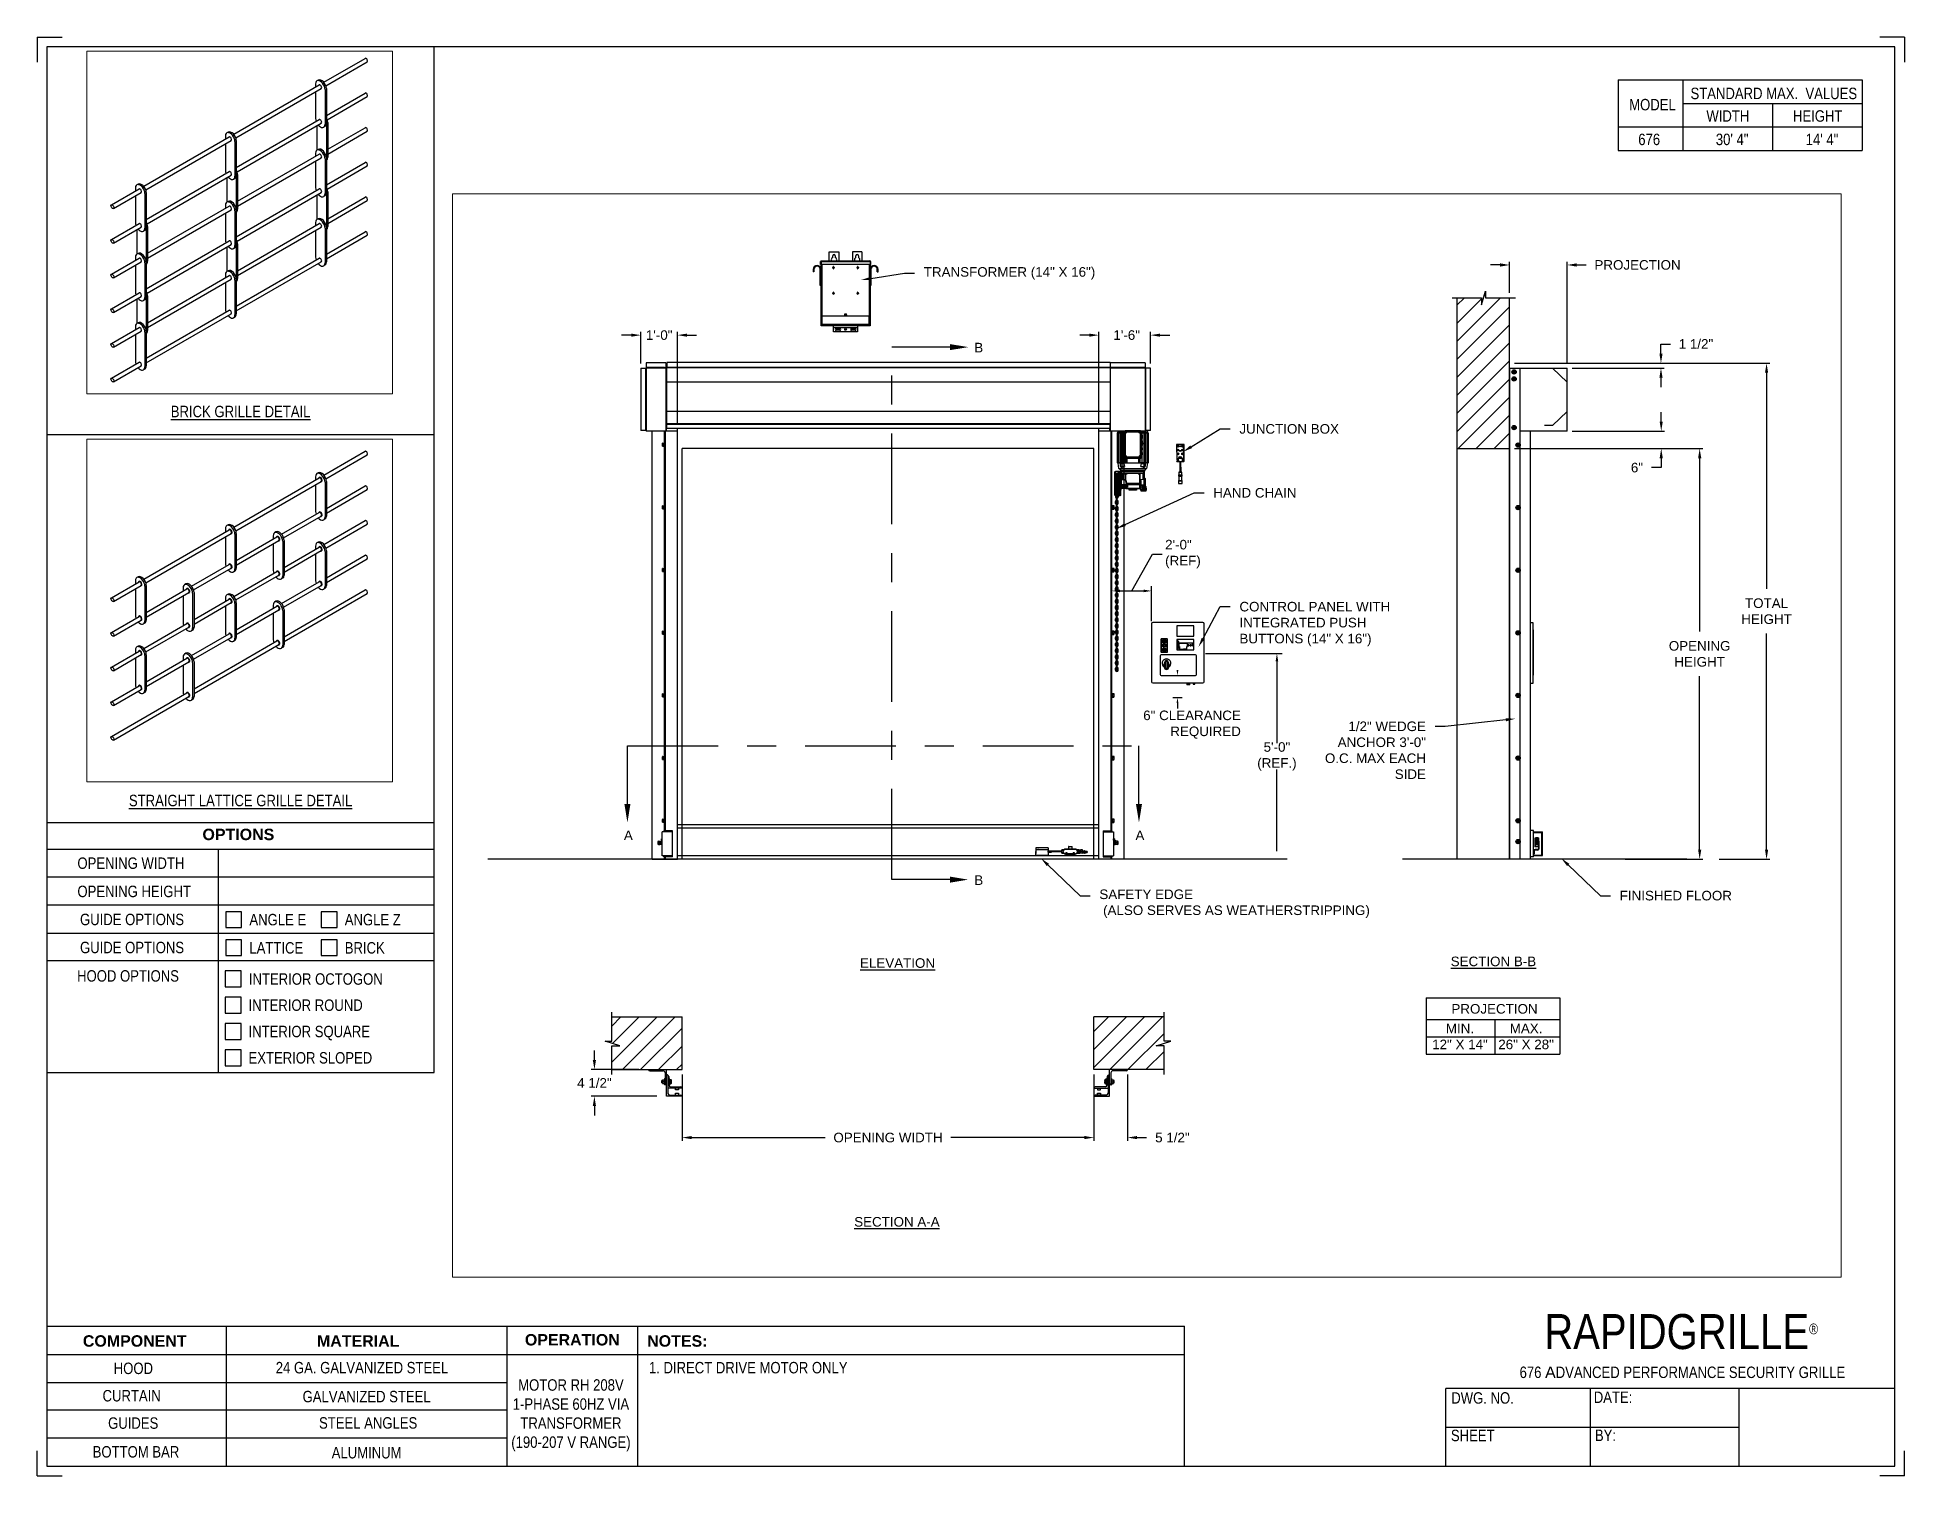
# Paper-space layout '676 RH 208V 1 PHASE' of a CAD drawing. Header units: inches. Extents: x 0.1 to 10.9, y 0.1 to 8.4.
# The model-space entities are those that its viewports show. They can reach past a viewport. Long polylines and large blocks are cut down to what shows.
import ezdxf
from ezdxf import colors
from ezdxf.entities.mleader import LeaderData, LeaderLine
from ezdxf.math import Vec2, Vec3

# ---------------------------------------------------------------- set-up
doc = ezdxf.new("R2010")
doc.units = ezdxf.units.IN
doc.header["$LTSCALE"] = 0.25
doc.header["$MEASUREMENT"] = 0
doc.linetypes.add('CENTER', pattern=[2, 1.25, -0.25, 0.25, -0.25])
for name, color, linetype in [('ANNOTATIONS', 1, 'Continuous'), ('BRICK', 7, 'Continuous'), ('MOTOR RH', 7, 'Continuous'), ('SECTION CUTS', 6, 'CENTER'), ('STRAIGHT LATTICE', 7, 'Continuous'), ('TITLE BLOCK', 7, 'Continuous')]:
    doc.layers.add(name, color=color, linetype=linetype)
doc.styles.add('ARIAL', font='arial.ttf', dxfattribs={"height": 0.09375})
doc.styles.add('CADdetails-DIMENSIONS', font='ARIALN.TTF', dxfattribs={"height": 2.38})
doc.styles.add('ROMANS', font='Romans', dxfattribs={"height": 0.09375})
doc.styles.get("Standard").update_dxf_attribs({"font": 'romans.shx'})
doc.dimstyles.get("Standard").update_dxf_attribs({"dimscale": 60, "dimtxt": 0.0833, "dimasz": 0.0833, "dimexe": 0.0833, "dimexo": 0.04, "dimgap": 0.09, "dimtad": 0, "dimtih": 1, "dimtoh": 1, "dimdec": 4, "dimzin": 1, "dimdsep": 46, "dimlunit": 4, "dimtxsty": 'Standard', "dimcen": 0.09, "dimclrt": 150, "dimadec": 4, "dimazin": 2, "dimtfac": 1, "dimtdec": 0, "dimtofl": 0, "dimtmove": 0, "dimatfit": 3, "dimfxl": 1, "dimtolj": 1, "dimtzin": 0, "dimlwd": -1, "dimlwe": -1, "dimarcsym": 1})
doc.dimstyles.new('STANDARD$0', dxfattribs={"dimtxt": 0.09375, "dimasz": 0.09375, "dimexe": 0.03125, "dimexo": 0.046875, "dimgap": 0.09, "dimtad": 0, "dimtih": 1, "dimtoh": 1, "dimdec": 4, "dimzin": 0, "dimdsep": 46, "dimtxsty": 'ARIAL', "dimcen": 0.09, "dimadec": 0, "dimazin": 0, "dimtfac": 1, "dimtdec": 4, "dimtofl": 0, "dimtmove": 0, "dimatfit": 1, "dimfxl": 1, "dimtolj": 1, "dimtzin": 0, "dimarcsym": 0})
pattern_1 = [(45, (-0.16007, -12.74175), (-0.08838835, 0.08838835), [])]

psp = doc.layouts.new('676 RH 208V 1 PHASE')

# ---------------------------------------------------------------- texts
at = {"layer": 'TITLE BLOCK', "attachment_point": 2, "style": 'CADdetails-DIMENSIONS'}
for s, width, insert, char_height in [('MODEL', 0.28815, (9.45, 8.068), 0.0664), ('STANDARD MAX.  VALUES', 1.75949, (10.155, 8.133), 0.06641), ('WIDTH', 0.42908, (9.888, 8.002), 0.0664), ('HEIGHT', 0.42908, (10.41, 8.002), 0.0664), ('\\pxqc;676', 0.29952, (9.431, 7.866), 0.0664)]:
    psp.add_mtext_dynamic_manual_height_columns(s, width=width, gutter_width=1.363, heights=[0], dxfattribs=dict(at, insert=insert, char_height=char_height))
at = {"layer": 'TITLE BLOCK', "style": 'CADdetails-DIMENSIONS'}
for s, insert, char_height, width, attachment_point in [('30\' 4"', (9.913, 7.866), 0.0664, 1.75949, 2), ('14\' 4"', (10.435, 7.866), 0.0664, 1.75949, 2), ('{\\LBRICK GRILLE DETAIL}', (1.248, 6.285), 0.06641, 1.75949, 2), ('{\\LSTRAIGHT LATTICE GRILLE DETAIL}', (1.248, 4.025), 0.06641, 1.75949, 2), ('{\\fArial|b1|i0|c0|p34;OPTIONS}', (1.235, 3.828), 0.06641, 1.75949, 2), ('OPENING WIDTH', (0.3, 3.661), 0.06641, 1.30693, 1), ('OPENING HEIGHT', (0.3, 3.497), 0.06641, 1.30693, 1), ('GUIDE OPTIONS', (0.315, 3.334), 0.06641, 0.77187, 1), ('\\pxt1;ANGLE E', (1.299, 3.333), 0.06641, 1.23928, 1), ('\\pxt1;ANGLE Z', (1.853, 3.333), 0.06641, 1.23928, 1), ('GUIDE OPTIONS', (0.315, 3.171), 0.06641, 0.77187, 1), ('\\pxt1;LATTICE', (1.299, 3.169), 0.06641, 1.23928, 1), ('\\pxt1;BRICK', (1.853, 3.169), 0.06641, 1.23928, 1), ('HOOD OPTIONS', (0.298, 3.006), 0.06641, 1.30693, 1), ('INTERIOR OCTOGON', (1.296, 2.988), 0.06641, 1.23928, 1), ('INTERIOR ROUND', (1.294, 2.836), 0.06641, 1.53035, 1), ('INTERIOR SQUARE', (1.294, 2.683), 0.06641, 1.53035, 1), ('EXTERIOR SLOPED', (1.294, 2.53), 0.06641, 1.53035, 1), ('\\A1;\\pxqc;{\\fArial|b0|i0|c0|p34;\u200b\u200b\u200b\u200b\u200b\u200b\u200b\u200b\u200b\u200b\u200b\u200b\u200b\u200b\u200b\u200b\u200b\u200b\u200b\u200b\u200b\u200b\u200b\u200b\u200b}RAPIDGRILLE{\\H0.30337x;\\S® ^ ;}', (10.642, 1.008), 0.20312, 2.03069, 3), ('{\\fArial|b1|i0|c0|p34;COMPONENT}', (0.633, 0.885), 0.06641, 1.75949, 2), ('{\\fArial|b1|i0|c0|p34;MATERIAL}', (1.931, 0.885), 0.06641, 1.75949, 2), ('{\\fArial|b1|i0|c0|p34;OPERATION}', (3.175, 0.892), 0.06641, 1.75949, 2), ('{\\fArial|b1|i0|c0|p34;NOTES:}', (3.785, 0.885), 0.06641, 1.75949, 2), ('HOOD', (0.625, 0.726), 0.0664, 1.75949, 2), ('24 GA. GALVANIZED STEEL', (1.953, 0.73), 0.06641, 1.75949, 2), ('\\pxql;1. DIRECT DRIVE MOTOR ONLY ', (5.176, 0.73), 0.06641, 3.11182, 2), ('\\pxt12;676 {\\fArial|b0|i0|c0|p34;A}DVANCED PERFORMANCE SECURITY GRILLE', (9.624, 0.703), 0.06641, 2.79915, 2), ('CURTAIN', (0.615, 0.567), 0.0664, 1.75949, 2), ('GALVANIZED STEEL ', (1.98, 0.562), 0.06641, 1.75949, 2), ('\\PMOTOR RH 208V 1-PHASE 60HZ VIA TRANSFORMER (190-207 V RANGE)', (3.167, 0.74), 0.06641, 0.76227, 2), ('DWG. NO.', (8.463, 0.554), 0.0664, 1.75949, 2), ('DATE:', (9.221, 0.558), 0.0664, 1.75949, 2), ('GUIDES', (0.624, 0.408), 0.0664, 1.75949, 2), ('STEEL ANGLES', (1.989, 0.409), 0.06641, 1.75949, 2), ('SHEET', (8.406, 0.336), 0.0664, 1.75949, 2), ('BY:', (9.177, 0.337), 0.0664, 1.75949, 2), ('BOTTOM BAR', (0.64, 0.241), 0.0664, 1.75949, 2), ('ALUMINUM', (1.98, 0.236), 0.0664, 1.75949, 2)]:
    psp.add_mtext(s, dxfattribs=dict(at, insert=insert, char_height=char_height, width=width, attachment_point=attachment_point))

msp = doc.modelspace()

# ---------------------------------------------------------------- texts
at = {"layer": 'ANNOTATIONS', "char_height": 0.09375, "style": 'ARIAL'}
for s, insert, attachment_point in [('2\'-0"\\P(REF)', (181.8696, 243.09185), 4), ('6" CLEARANCE\\PREQUIRED', (182.61119, 241.42127), 6), ('5\'-0"\\P(REF.)', (182.96439, 241.11038), 5)]:
    msp.add_mtext(s, dxfattribs=dict(at, insert=insert, attachment_point=attachment_point))
at = {"layer": 'ANNOTATIONS', "char_height": 0.09375, "attachment_point": 2, "style": 'ARIAL'}
for s, insert, width in [('{\\LELEVATION}', (179.24914, 239.13353), 3.0834986), ('{\\LSECTION B-B}', (185.08463, 239.1495), 1.3823677), ('{\\LSECTION A-A}', (179.24323, 236.59935), 1.3823677)]:
    msp.add_mtext(s, dxfattribs=dict(at, insert=insert, width=width))
for s, width, insert in [('PROJECTION ', 1.7594917, (185.09509, 238.68491)), ('MIN.\\P12" X 14" ', 0.6711642, (184.75697, 238.49292)), ('MAX.\\P26" X 28"', 0.6567117, (185.4044, 238.49292))]:
    msp.add_mtext_dynamic_manual_height_columns(s, width=width, gutter_width=1.36268, heights=[0], dxfattribs=dict(at, insert=insert))
at = {"layer": 'SECTION CUTS', "style": 'ARIAL'}
for s, p in [('B', (180.00083, 245.06692)), ('A', (176.56952, 240.29047)), ('A', (181.57906, 240.29047)), ('B', (180.00083, 239.85164))]:
    msp.add_text(s, height=0.09375, dxfattribs=at).set_placement(p)

# ---------------------------------------------------------------- blocks, each defined once
blk = doc.blocks.new('*D14')
at = {"layer": 'ANNOTATIONS', "color": 0, "lineweight": -2, "transparency": 16777216}
for p, q in [((181.173, 237.996), (181.173, 237.346)), ((181.501, 237.996), (181.501, 237.346)), ((181.079, 237.377), (180.985, 237.377)), ((181.594, 237.377), (181.688, 237.377))]:
    blk.add_line(p, q, dxfattribs=at)
at = {"layer": 'ANNOTATIONS', "color": 0, "transparency": 16777216}
for points in [[(181.079, 237.393), (181.079, 237.362), (181.173, 237.377)], [(181.594, 237.393), (181.594, 237.362), (181.501, 237.377)]]:
    blk.add_solid(points, dxfattribs=at)
at = {"layer": 'defpoints', "color": 0, "transparency": 16777216}
for p in [(181.173, 238.043), (181.501, 238.043), (181.501, 237.377)]:
    blk.add_point(p, dxfattribs=at)
at = {"layer": 'ANNOTATIONS', "color": 0, "transparency": 16777216, "insert": (181.941, 237.377), "char_height": 0.0938, "attachment_point": 5, "style": 'ARIAL'}
blk.add_mtext('\\A1;5 1/2"', dxfattribs=at)
blk = doc.blocks.new('*D15')
at = {"layer": 'ANNOTATIONS', "color": 0, "lineweight": -2, "transparency": 16777216}
for p, q in [((176.281, 238.137), (176.281, 238.231)), ((176.717, 238.043), (176.249, 238.043)), ((176.892, 237.782), (176.249, 237.782)), ((176.281, 237.688), (176.281, 237.594))]:
    blk.add_line(p, q, dxfattribs=at)
at = {"layer": 'ANNOTATIONS', "color": 0, "transparency": 16777216}
for points in [[(176.265, 238.137), (176.296, 238.137), (176.281, 238.043)], [(176.265, 237.688), (176.296, 237.688), (176.281, 237.782)]]:
    blk.add_solid(points, dxfattribs=at)
at = {"layer": 'defpoints', "color": 0, "transparency": 16777216}
for p in [(176.764, 238.043), (176.281, 237.782), (176.939, 237.782)]:
    blk.add_point(p, dxfattribs=at)
at = {"layer": 'ANNOTATIONS', "color": 0, "transparency": 16777216, "insert": (176.281, 237.912), "char_height": 0.0938, "attachment_point": 5, "style": 'ARIAL'}
blk.add_mtext('\\A1;4 1/2"', dxfattribs=at)
blk = doc.blocks.new('*D16')
at = {"layer": 'ANNOTATIONS', "color": 0, "lineweight": -2, "transparency": 16777216}
for p, q in [((181.127, 245.236), (181.034, 245.236)), ((181.221, 244.372), (181.221, 245.267)), ((181.727, 244.959), (181.727, 245.267)), ((181.821, 245.236), (181.915, 245.236))]:
    blk.add_line(p, q, dxfattribs=at)
at = {"layer": 'ANNOTATIONS', "color": 0, "transparency": 16777216}
for points in [[(181.127, 245.251), (181.127, 245.22), (181.221, 245.236)], [(181.821, 245.251), (181.821, 245.22), (181.727, 245.236)]]:
    blk.add_solid(points, dxfattribs=at)
at = {"layer": 'defpoints', "color": 0, "transparency": 16777216}
for p in [(181.727, 245.236), (181.727, 244.912), (181.221, 244.325)]:
    blk.add_point(p, dxfattribs=at)
at = {"layer": 'ANNOTATIONS', "color": 0, "transparency": 16777216, "insert": (181.493, 245.236), "char_height": 0.0938, "attachment_point": 5, "style": 'ARIAL'}
blk.add_mtext('\\A1;1\'-6"', dxfattribs=at)
blk = doc.blocks.new('*D17')
at = {"layer": 'ANNOTATIONS', "color": 0, "lineweight": -2, "transparency": 16777216}
for p, q in [((176.641, 245.236), (176.547, 245.236)), ((176.734, 244.959), (176.734, 245.267)), ((177.095, 244.372), (177.095, 245.267)), ((177.188, 245.236), (177.282, 245.236))]:
    blk.add_line(p, q, dxfattribs=at)
at = {"layer": 'ANNOTATIONS', "color": 0, "transparency": 16777216}
for points in [[(176.641, 245.251), (176.641, 245.22), (176.734, 245.236)], [(177.188, 245.251), (177.188, 245.22), (177.095, 245.236)]]:
    blk.add_solid(points, dxfattribs=at)
at = {"layer": 'defpoints', "color": 0, "transparency": 16777216}
for p in [(177.095, 245.236), (176.734, 244.913), (177.095, 244.325)]:
    blk.add_point(p, dxfattribs=at)
at = {"layer": 'ANNOTATIONS', "color": 0, "transparency": 16777216, "insert": (176.915, 245.236), "char_height": 0.0938, "attachment_point": 5, "style": 'ARIAL'}
blk.add_mtext('\\A1;1\'-0"', dxfattribs=at)
blk = doc.blocks.new('*D18')
at = {"layer": 'ANNOTATIONS', "color": 0, "lineweight": -2, "transparency": 16777216}
for p, q in [((177.139, 237.996), (177.139, 237.346)), ((181.173, 237.996), (181.173, 237.346)), ((177.233, 237.377), (178.54, 237.377)), ((181.079, 237.377), (179.772, 237.377))]:
    blk.add_line(p, q, dxfattribs=at)
at = {"layer": 'ANNOTATIONS', "color": 0, "transparency": 16777216}
for points in [[(177.233, 237.393), (177.233, 237.362), (177.139, 237.377)], [(181.079, 237.393), (181.079, 237.362), (181.173, 237.377)]]:
    blk.add_solid(points, dxfattribs=at)
at = {"layer": 'defpoints', "color": 0, "transparency": 16777216}
for p in [(177.139, 238.043), (181.173, 238.043), (181.173, 237.377)]:
    blk.add_point(p, dxfattribs=at)
at = {"layer": 'ANNOTATIONS', "color": 0, "transparency": 16777216, "insert": (179.156, 237.377), "char_height": 0.09375, "attachment_point": 5, "style": 'ARIAL'}
blk.add_mtext('\\A1;OPENING WIDTH', dxfattribs=at)
blk = doc.blocks.new('*D19')
at = {"layer": 'ANNOTATIONS', "color": 0, "lineweight": -2, "transparency": 16777216}
for p, q in [((185.243, 245.649), (185.243, 245.954)), ((185.807, 244.96), (185.807, 245.954)), ((185.149, 245.923), (185.055, 245.923)), ((185.9, 245.923), (185.994, 245.923))]:
    blk.add_line(p, q, dxfattribs=at)
at = {"layer": 'ANNOTATIONS', "color": 0, "transparency": 16777216}
for points in [[(185.149, 245.939), (185.149, 245.907), (185.243, 245.923)], [(185.9, 245.939), (185.9, 245.907), (185.807, 245.923)]]:
    blk.add_solid(points, dxfattribs=at)
at = {"layer": 'defpoints', "color": 0, "transparency": 16777216}
for p in [(185.807, 245.923), (185.243, 245.602), (185.807, 244.913)]:
    blk.add_point(p, dxfattribs=at)
at = {"layer": 'ANNOTATIONS', "color": 0, "transparency": 16777216, "insert": (186.496, 245.923), "char_height": 0.09375, "attachment_point": 5, "style": 'ARIAL'}
blk.add_mtext('\\A1;PROJECTION ', dxfattribs=at)
blk = doc.blocks.new('*D22')
at = {"layer": 'ANNOTATIONS', "color": 0, "lineweight": -2, "transparency": 16777216}
for p, q in [((185.29, 244.125), (187.136, 244.125)), ((187.104, 244.031), (187.104, 242.332)), ((187.104, 240.197), (187.104, 241.897)), ((186.374, 240.103), (187.136, 240.103))]:
    blk.add_line(p, q, dxfattribs=at)
at = {"layer": 'ANNOTATIONS', "color": 0, "transparency": 16777216}
for points in [[(187.089, 244.031), (187.12, 244.031), (187.104, 244.125)], [(187.089, 240.197), (187.12, 240.197), (187.104, 240.103)]]:
    blk.add_solid(points, dxfattribs=at)
at = {"layer": 'defpoints', "color": 0, "transparency": 16777216}
for p in [(185.243, 244.125), (186.327, 240.103), (187.104, 240.103)]:
    blk.add_point(p, dxfattribs=at)
at = {"layer": 'ANNOTATIONS', "color": 0, "transparency": 16777216, "insert": (187.104, 242.114), "char_height": 0.09375, "attachment_point": 5, "style": 'ARIAL'}
blk.add_mtext('\\A1;OPENING\\PHEIGHT', dxfattribs=at)
blk = doc.blocks.new('*D23')
at = {"layer": 'ANNOTATIONS', "color": 0, "lineweight": -2, "transparency": 16777216}
for p, q in [((185.29, 244.961), (187.791, 244.961)), ((187.759, 244.867), (187.759, 242.75)), ((187.759, 240.197), (187.759, 242.315)), ((187.294, 240.103), (187.791, 240.103))]:
    blk.add_line(p, q, dxfattribs=at)
at = {"layer": 'ANNOTATIONS', "color": 0, "transparency": 16777216}
for points in [[(187.744, 244.867), (187.775, 244.867), (187.759, 244.961)], [(187.744, 240.197), (187.775, 240.197), (187.759, 240.103)]]:
    blk.add_solid(points, dxfattribs=at)
at = {"layer": 'defpoints', "color": 0, "transparency": 16777216}
for p in [(185.243, 244.961), (187.247, 240.103), (187.759, 240.103)]:
    blk.add_point(p, dxfattribs=at)
at = {"layer": 'ANNOTATIONS', "color": 0, "transparency": 16777216, "insert": (187.759, 242.532), "char_height": 0.0938, "attachment_point": 5, "style": 'ARIAL'}
blk.add_mtext('\\A1;TOTAL\\PHEIGHT', dxfattribs=at)
blk = doc.blocks.new('*D20')
at = {"layer": 'ANNOTATIONS', "color": 0, "lineweight": -2, "transparency": 16777216}
for p, q in [((186.728, 244.39), (186.728, 244.483)), ((185.854, 244.296), (186.759, 244.296)), ((185.854, 244.125), (186.759, 244.125)), ((186.728, 243.938), (186.634, 243.938)), ((186.728, 244.031), (186.728, 243.938))]:
    blk.add_line(p, q, dxfattribs=at)
at = {"layer": 'ANNOTATIONS', "color": 0, "transparency": 16777216}
for points in [[(186.712, 244.39), (186.743, 244.39), (186.728, 244.296)], [(186.712, 244.031), (186.743, 244.031), (186.728, 244.125)]]:
    blk.add_solid(points, dxfattribs=at)
at = {"layer": 'defpoints', "color": 0, "transparency": 16777216}
for p in [(185.807, 244.296), (185.807, 244.125), (186.728, 244.125)]:
    blk.add_point(p, dxfattribs=at)
at = {"layer": 'ANNOTATIONS', "color": 0, "transparency": 16777216, "insert": (186.49, 243.938), "char_height": 0.0938, "attachment_point": 5, "style": 'ARIAL'}
blk.add_mtext('\\A1;6"', dxfattribs=at)
blk = doc.blocks.new('*D21')
at = {"layer": 'ANNOTATIONS', "color": 0, "lineweight": -2, "transparency": 16777216}
for p, q in [((186.725, 245.055), (186.725, 245.149)), ((186.725, 245.149), (186.819, 245.149)), ((185.854, 244.961), (186.757, 244.961)), ((185.854, 244.913), (186.757, 244.913)), ((186.725, 244.82), (186.725, 244.726))]:
    blk.add_line(p, q, dxfattribs=at)
at = {"layer": 'ANNOTATIONS', "color": 0, "transparency": 16777216}
for points in [[(186.71, 245.055), (186.741, 245.055), (186.725, 244.961)], [(186.71, 244.82), (186.741, 244.82), (186.725, 244.913)]]:
    blk.add_solid(points, dxfattribs=at)
at = {"layer": 'defpoints', "color": 0, "transparency": 16777216}
for p in [(185.807, 244.961), (185.807, 244.913), (186.725, 244.961)]:
    blk.add_point(p, dxfattribs=at)
at = {"layer": 'ANNOTATIONS', "color": 0, "transparency": 16777216, "insert": (187.068, 245.149), "char_height": 0.0938, "attachment_point": 5, "style": 'ARIAL'}
blk.add_mtext('\\A1;1 1/2"', dxfattribs=at)

# ---------------------------------------------------------------- dimensions: what is measured, and where the dimension line sits
at = {"layer": 'ANNOTATIONS'}
for base, p1, p2, text, picture, middle in [((185.80671, 245.92298), (185.24283, 245.60178), (185.80671, 244.91339), 'PROJECTION ', '*D19', (186.49582, 245.92298)), ((181.17261, 237.37722), (177.13928, 238.04333), (181.17261, 238.04333), 'OPENING WIDTH', '*D18', (179.15594, 237.37722))]:
    dim = msp.add_linear_dim(base=base, p1=p1, p2=p2, text=text, dimstyle='STANDARD$0', dxfattribs=at)
    dim.commit()
    dim.dimension.update_dxf_attribs({"geometry": picture, "text_midpoint": middle})
for base, p1, p2, text, picture, middle in [((177.09468, 245.23555), (176.73448, 244.91253), (177.09468, 244.32505), '1\'-0"', '*D17', (176.91458, 245.23555)), ((181.72712, 245.23555), (181.22117, 244.32505), (181.72712, 244.91215), '1\'-6"', '*D16', (181.49286, 245.23555)), ((181.50074, 237.37722), (181.17261, 238.04333), (181.50074, 238.04332), '5 1/2"', '*D14', (181.94134, 237.37722))]:
    dim = msp.add_linear_dim(base=base, p1=p1, p2=p2, text=text, dimstyle='STANDARD$0', dxfattribs=at)
    dim.commit()
    dim.dimension.update_dxf_attribs({"geometry": picture, "text_midpoint": middle, "dimtype": 160})
for base, p1, p2, text, picture, middle in [((186.72538, 244.96103), (185.80671, 244.91339), (185.80671, 244.96103), '1 1/2"', '*D21', (187.06782, 245.14853)), ((187.75941, 240.10342), (185.24283, 244.96103), (187.24736, 240.10342), 'TOTAL\\PHEIGHT', '*D23', (187.75941, 242.53223)), ((186.72751, 244.12505), (185.80671, 244.29598), (185.80671, 244.12505), '6"', '*D20', (186.48963, 243.93755)), ((187.10442, 240.10342), (185.24283, 244.12505), (186.32702, 240.10342), 'OPENING\\PHEIGHT', '*D22', (187.10442, 242.11424))]:
    dim = msp.add_linear_dim(base=base, p1=p1, p2=p2, angle=90, text=text, dimstyle='STANDARD$0', dxfattribs=at)
    dim.commit()
    dim.dimension.update_dxf_attribs({"geometry": picture, "text_midpoint": middle})
dim = msp.add_linear_dim(base=(176.28059, 237.78164), p1=(176.76428, 238.04332), p2=(176.93928, 237.78164), angle=90, text='4 1/2"', dimstyle='STANDARD$0', dxfattribs=at)
dim.commit()
dim.dimension.update_dxf_attribs({"geometry": '*D15', "text_midpoint": (176.28059, 237.91248), "dimtype": 160})

# ---------------------------------------------------------------- hatches: boundary and pattern name
at = {"layer": 'MOTOR RH'}
h = msp.add_hatch(dxfattribs=at)
h.set_pattern_fill('ANSI31', color=256, style=0)
h.set_pattern_definition([(45, (-0.16007, -12.36819), (-0.08838835, 0.08838835), [])])
h.paths.add_polyline_path([(185.24283, 244.86719), (185.24283, 245.60178), (185.00634, 245.60178), (185.00634, 245.66644), (184.96792, 245.53308), (184.96792, 245.60178), (184.72721, 245.60178), (184.72721, 245.05148)])
h.paths.add_polyline_path([(184.72721, 244.12505), (185.24283, 244.12505), (185.24283, 244.86719), (184.72721, 245.05148)])
h = msp.add_hatch(dxfattribs=at)
h.set_pattern_fill('ANSI31', color=256, style=0)
h.set_pattern_definition(pattern_1)
h.paths.add_polyline_path([(177.13928, 238.55896), (176.45178, 238.55896), (176.45178, 238.32175), (176.38767, 238.32175), (176.52974, 238.27485), (176.45178, 238.27485), (176.45178, 238.04333), (177.13928, 238.04333), (177.13928, 238.20583)])
h = msp.add_hatch(dxfattribs=at)
h.set_pattern_fill('ANSI31', color=256, style=0)
h.set_pattern_definition(pattern_1)
h.paths.add_polyline_path([(181.92421, 238.32175), (181.86011, 238.32175), (181.86011, 238.55896), (181.17261, 238.55896), (181.17261, 238.04333), (181.19079, 238.04333), (181.86011, 238.04333), (181.86011, 238.27485), (181.78214, 238.27485)])

# ---------------------------------------------------------------- linework, layer by layer
at = {"layer": 'ANNOTATIONS'}
for p, q in [((181.42673, 242.73092), (181.65877, 242.73092)), ((181.73643, 242.43625), (181.73643, 242.77806)), ((182.26542, 242.11772), (183.01548, 242.11772)), ((182.96439, 242.04006), (182.96439, 241.23964)), ((181.94356, 241.90233), (182.03782, 241.90233)), ((181.94356, 241.68703), (182.03782, 241.68703)), ((181.99069, 241.63389), (181.99069, 241.58075)), ((182.96439, 240.18109), (182.96439, 240.98112)), ((184.4264, 238.74434), (184.4264, 238.19297)), ((184.4264, 238.74434), (185.73417, 238.74434)), ((185.73417, 238.74434), (185.73417, 238.19297)), ((184.4264, 238.53287), (185.73417, 238.53287)), ((185.09925, 238.53287), (185.09925, 238.19297)), ((184.4264, 238.36292), (185.73417, 238.36292)), ((184.4264, 238.19297), (185.73417, 238.19297))]:
    msp.add_line(p, q, dxfattribs=at)
for points in [[(181.42673, 242.71798), (181.42673, 242.74387), (181.34906, 242.73092)], [(181.65877, 242.71798), (181.65877, 242.74387), (181.73643, 242.73092)], [(182.95144, 242.04006), (182.97733, 242.04006), (182.96439, 242.11772)], [(181.98183, 241.95547), (181.99955, 241.95547), (181.99069, 241.90233)], [(181.98183, 241.63389), (181.99955, 241.63389), (181.99069, 241.68703)]]:
    msp.add_solid(points, dxfattribs=at)
at = {"layer": 'BRICK'}
for p, q in [((172.87069, 238.15797), (173.28021, 238.3944)), ((172.89057, 238.12263), (173.30048, 238.35929)), ((171.97761, 237.64234), (172.82477, 238.13145)), ((171.99749, 237.607), (172.84504, 238.09634)), ((172.7879, 238.14244), (172.7879, 238.11017)), ((172.81515, 238.18065), (172.80167, 238.17286)), ((172.8819, 238.08817), (172.8819, 237.74442)), ((172.89538, 238.09595), (172.89538, 237.7522)), ((172.7879, 238.06335), (172.7879, 237.79869)), ((172.89538, 237.82847), (173.28021, 238.05065)), ((172.89538, 237.78165), (173.30048, 238.01554)), ((172.45121, 237.57203), (172.82477, 237.7877)), ((172.47109, 237.53669), (172.84504, 237.75259)), ((172.88161, 237.72178), (172.86813, 237.714)), ((171.08452, 237.12672), (171.93168, 237.61583)), ((171.1044, 237.09138), (171.95195, 237.58071)), ((171.89482, 237.62681), (171.89482, 237.59454)), ((171.89482, 237.54773), (171.89482, 237.28306)), ((171.92206, 237.66502), (171.90858, 237.65724)), ((171.98881, 237.57255), (171.98881, 237.2288)), ((172.00229, 237.58033), (172.00229, 237.23658)), ((172.00229, 237.31284), (172.40529, 237.54551)), ((172.36842, 237.5565), (172.36842, 237.52423)), ((172.39567, 237.59471), (172.38219, 237.58693)), ((172.87053, 237.47067), (173.28021, 237.7072)), ((172.89049, 237.43538), (173.30048, 237.67209)), ((172.00229, 237.26603), (172.42556, 237.5104)), ((172.36842, 237.47742), (172.36842, 237.21275)), ((172.46242, 237.50223), (172.46242, 237.15848)), ((172.4759, 237.51002), (172.4759, 237.16627)), ((172.4759, 237.24283), (172.82477, 237.44425)), ((172.4759, 237.19602), (172.84504, 237.40914)), ((172.7879, 237.45494), (172.7879, 237.42267)), ((172.7879, 237.37585), (172.7879, 237.11119)), ((172.81515, 237.49315), (172.80167, 237.48536)), ((172.8819, 237.40067), (172.8819, 237.05692)), ((172.89538, 237.40845), (172.89538, 237.0647)), ((172.89538, 237.14097), (173.28021, 237.36315)), ((171.55812, 237.0564), (171.93168, 237.27208)), ((171.578, 237.02107), (171.95195, 237.23696)), ((171.98852, 237.20615), (171.97505, 237.19837)), ((171.97744, 236.95504), (172.40516, 237.20199)), ((172.89538, 237.09415), (173.30048, 237.32804)), ((170.76332, 236.94127), (171.03859, 237.1002)), ((170.78359, 236.90616), (171.05886, 237.06509)), ((171.00173, 237.11119), (171.00173, 237.07892)), ((171.00173, 237.0321), (171.00173, 236.76744)), ((171.02897, 237.1494), (171.01549, 237.14161)), ((171.09572, 237.05692), (171.09572, 236.71317)), ((171.1092, 237.0647), (171.1092, 236.72095)), ((171.1092, 236.79722), (171.5122, 237.02989)), ((171.1092, 236.7504), (171.53247, 236.99478)), ((171.47534, 237.04088), (171.47534, 237.00861)), ((171.50258, 237.07908), (171.4891, 237.0713)), ((171.56933, 236.98661), (171.56933, 236.64286)), ((171.58281, 236.99439), (171.58281, 236.65064)), ((171.9974, 236.91976), (172.42543, 237.16688)), ((172.46213, 237.13584), (172.44865, 237.12806)), ((172.45121, 236.88453), (172.82477, 237.1002)), ((172.47109, 236.84919), (172.84504, 237.06509)), ((172.4759, 236.55503), (173.28021, 237.0194)), ((172.88161, 237.03428), (172.86813, 237.0265)), ((171.47534, 236.96179), (171.47534, 236.69713)), ((171.58281, 236.72721), (171.93168, 236.92863)), ((171.58281, 236.68039), (171.95195, 236.89351)), ((171.89482, 236.93931), (171.89482, 236.90704)), ((171.89482, 236.86023), (171.89482, 236.59556)), ((171.92206, 236.97752), (171.90858, 236.96974)), ((171.98881, 236.88505), (171.98881, 236.5413)), ((172.00229, 236.89283), (172.00229, 236.54908)), ((172.00229, 236.62534), (172.40529, 236.85801)), ((172.00229, 236.57853), (172.42556, 236.8229)), ((172.36842, 236.869), (172.36842, 236.83673)), ((172.39567, 236.90721), (172.38219, 236.89943)), ((172.46242, 236.81473), (172.46242, 236.47098)), ((172.4759, 236.50822), (173.30048, 236.98429)), ((172.4759, 236.82252), (172.4759, 236.47877)), ((170.76332, 236.59752), (171.03859, 236.75645)), ((170.78359, 236.56241), (171.05886, 236.72134)), ((171.09544, 236.69053), (171.08196, 236.68275)), ((171.08435, 236.43942), (171.51207, 236.68636)), ((171.10431, 236.40413), (171.53234, 236.65125)), ((171.56904, 236.62022), (171.55556, 236.61243)), ((172.36842, 236.78992), (172.36842, 236.52525)), ((171.02897, 236.4619), (171.01549, 236.45411)), ((171.55812, 236.3689), (171.93168, 236.58458)), ((171.578, 236.33357), (171.95195, 236.54946)), ((171.58281, 236.03941), (172.40529, 236.51426)), ((171.58281, 235.99259), (172.42556, 236.47915)), ((171.98852, 236.51865), (171.97505, 236.51087)), ((172.46213, 236.44834), (172.44865, 236.44056)), ((170.76332, 236.25407), (171.03859, 236.413)), ((170.78359, 236.21896), (171.05886, 236.37789)), ((171.00173, 236.42369), (171.00173, 236.39142)), ((171.00173, 236.3446), (171.00173, 236.07994)), ((171.09572, 236.36942), (171.09572, 236.02567)), ((171.1092, 236.3772), (171.1092, 236.03345)), ((171.1092, 236.10972), (171.5122, 236.34239)), ((171.1092, 236.0629), (171.53247, 236.30728)), ((171.47534, 236.35338), (171.47534, 236.32111)), ((171.47534, 236.27429), (171.47534, 236.00963)), ((171.50258, 236.39158), (171.4891, 236.3838)), ((171.56933, 236.29911), (171.56933, 235.95536)), ((171.58281, 236.30689), (171.58281, 235.96314)), ((170.76332, 235.91002), (171.03859, 236.06895)), ((170.76332, 235.56627), (171.5122, 235.99864)), ((170.78359, 235.87491), (171.05886, 236.03384)), ((170.78359, 235.53116), (171.53247, 235.96353)), ((171.09544, 236.00303), (171.08196, 235.99525)), ((171.56904, 235.93272), (171.55556, 235.92493))]:
    msp.add_line(p, q, dxfattribs=at)
for centre, major_axis, start_param, end_param in [((173.29034, 238.37684), (0.01014, -0.01756), 0, 3.14159265), ((172.8349, 238.1153), (0.03323, -0.05756), 0.78539816, 3.92699082), ((172.84838, 238.12309), (0.03323, -0.05756), 0.78539816, 3.14159265), ((172.8349, 238.11389), (0.01014, -0.01756), 0, 3.14159265), ((173.29034, 238.03309), (0.01014, -0.01756), 0, 3.14159265), ((172.8349, 237.77155), (0.03323, -0.05756), 3.92699082, 4.42168201), ((172.8349, 237.77155), (0.03323, -0.05756), 5.04167821, 7.06858347), ((172.8349, 237.77014), (0.01014, -0.01756), 0, 3.14159265), ((172.84838, 237.77934), (0.03323, -0.05756), 6.28318531, 7.06858347), ((171.94181, 237.59968), (0.03323, -0.05756), 0.78539816, 3.92699082), ((171.95529, 237.60746), (0.03323, -0.05756), 0.78539816, 3.14159265), ((171.94181, 237.59827), (0.01014, -0.01756), 0, 3.14159265), ((172.41542, 237.52937), (0.03323, -0.05756), 0.78539816, 3.92699082), ((172.4289, 237.53715), (0.03323, -0.05756), 0.78539816, 3.14159265), ((172.41542, 237.52796), (0.01014, -0.01756), 0, 3.14159265), ((173.29034, 237.68964), (0.01014, -0.01756), 0, 3.14159265), ((172.8349, 237.4278), (0.03323, -0.05756), 0.78539816, 3.92699082), ((172.84838, 237.43559), (0.03323, -0.05756), 0.78539816, 3.14159265), ((172.8349, 237.42639), (0.01014, -0.01756), 0, 3.14159265), ((173.29034, 237.34559), (0.01014, -0.01756), 0, 3.14159265), ((171.94181, 237.25593), (0.03323, -0.05756), 3.92699082, 4.42168201), ((171.94181, 237.25593), (0.03323, -0.05756), 5.04167821, 7.06858347), ((171.94181, 237.25452), (0.01014, -0.01756), 0, 3.14159265), ((171.95529, 237.26371), (0.03323, -0.05756), 6.28318531, 7.06858347), ((172.41542, 237.18562), (0.03323, -0.05756), 3.92699082, 4.42168201), ((172.41529, 237.18443), (0.01014, -0.01756), 0, 3.14159265), ((171.04872, 237.08405), (0.03323, -0.05756), 0.78539816, 3.92699082), ((171.0622, 237.09184), (0.03323, -0.05756), 0.78539816, 3.14159265), ((171.04872, 237.08264), (0.01014, -0.01756), 0, 3.14159265), ((171.52233, 237.01374), (0.03323, -0.05756), 0.78539816, 3.92699082), ((171.53581, 237.02152), (0.03323, -0.05756), 0.78539816, 3.14159265), ((171.52233, 237.01233), (0.01014, -0.01756), 0, 3.14159265), ((172.41542, 237.18562), (0.03323, -0.05756), 5.04167821, 7.06858347), ((172.4289, 237.1934), (0.03323, -0.05756), 6.28318531, 7.06858347), ((172.8349, 237.08405), (0.03323, -0.05756), 3.92699082, 4.42168201), ((172.8349, 237.08405), (0.03323, -0.05756), 5.04167821, 7.06858347), ((172.8349, 237.08264), (0.01014, -0.01756), 0, 3.14159265), ((172.84838, 237.09184), (0.03323, -0.05756), 6.28318531, 7.06858347), ((173.29034, 237.00184), (0.01014, -0.01756), 0, 3.14159265), ((171.94181, 236.91218), (0.03323, -0.05756), 0.78539816, 3.92699082), ((171.95529, 236.91996), (0.03323, -0.05756), 0.78539816, 3.14159265), ((171.94181, 236.91077), (0.01014, -0.01756), 0, 3.14159265), ((172.41542, 236.84187), (0.03323, -0.05756), 0.78539816, 3.92699082), ((172.4289, 236.84965), (0.03323, -0.05756), 0.78539816, 3.14159265), ((172.41542, 236.84046), (0.01014, -0.01756), 0, 3.14159265), ((171.04872, 236.7403), (0.03323, -0.05756), 3.92699082, 4.42168201), ((171.04872, 236.7403), (0.03323, -0.05756), 5.04167821, 7.06858347), ((171.04872, 236.73889), (0.01014, -0.01756), 0, 3.14159265), ((171.0622, 236.74809), (0.03323, -0.05756), 6.28318531, 7.06858347), ((171.52233, 236.66999), (0.03323, -0.05756), 3.92699082, 4.42168201), ((171.52233, 236.66999), (0.03323, -0.05756), 5.04167821, 7.06858347), ((171.5222, 236.66881), (0.01014, -0.01756), 0, 3.14159265), ((171.53581, 236.67777), (0.03323, -0.05756), 6.28318531, 7.06858347), ((171.04872, 236.39655), (0.03323, -0.05756), 0.78539816, 3.92699082), ((171.0622, 236.40434), (0.03323, -0.05756), 0.78539816, 3.14159265), ((171.94181, 236.56843), (0.03323, -0.05756), 3.92699082, 4.42168201), ((171.94181, 236.56843), (0.03323, -0.05756), 5.04167821, 7.06858347), ((171.94181, 236.56702), (0.01014, -0.01756), 0, 3.14159265), ((171.95529, 236.57621), (0.03323, -0.05756), 6.28318531, 7.06858347), ((172.41542, 236.49812), (0.03323, -0.05756), 3.92699082, 4.42168201), ((172.41542, 236.49812), (0.03323, -0.05756), 5.04167821, 7.06858347), ((172.41542, 236.49671), (0.01014, -0.01756), 0, 3.14159265), ((172.4289, 236.5059), (0.03323, -0.05756), 6.28318531, 7.06858347), ((171.04872, 236.39514), (0.01014, -0.01756), 0, 3.14159265), ((171.52233, 236.32624), (0.03323, -0.05756), 0.78539816, 3.92699082), ((171.53581, 236.33402), (0.03323, -0.05756), 0.78539816, 3.14159265), ((171.52233, 236.32483), (0.01014, -0.01756), 0, 3.14159265), ((171.04872, 236.0528), (0.03323, -0.05756), 3.92699082, 4.42168201), ((171.04872, 236.05139), (0.01014, -0.01756), 0, 3.14159265), ((171.04872, 236.0528), (0.03323, -0.05756), 5.04167821, 7.06858347), ((171.0622, 236.06059), (0.03323, -0.05756), 6.28318531, 7.06858347), ((171.52233, 235.98249), (0.03323, -0.05756), 3.92699082, 4.42168201), ((171.52233, 235.98249), (0.03323, -0.05756), 5.04167821, 7.06858347), ((171.52233, 235.98108), (0.01014, -0.01756), 0, 3.14159265), ((171.53581, 235.99027), (0.03323, -0.05756), 6.28318531, 7.06858347)]:
    msp.add_ellipse(centre, major_axis=major_axis, ratio=0.57735027, start_param=start_param, end_param=end_param, dxfattribs=at)
for centre in [(170.77346, 236.92372), (170.77346, 236.57997), (170.77346, 236.23652), (170.77346, 235.89247), (170.77346, 235.54872)]:
    msp.add_ellipse(centre, major_axis=(0.01014, -0.01756), ratio=0.57735027, dxfattribs=at)
for points in [[(172.83751, 238.09199), (172.83927, 238.09152), (172.84105, 238.09135), (172.8464, 238.09202), (172.84963, 238.09435), (172.85302, 238.10071), (172.85344, 238.10457), (172.85207, 238.11607), (172.84789, 238.12422), (172.83862, 238.13322), (172.83442, 238.13569), (172.82757, 238.13651), (172.82499, 238.13609), (172.82281, 238.13483), (172.82067, 238.1336), (172.81903, 238.1316), (172.81772, 238.12861), (172.81747, 238.12788), (172.81726, 238.12712)], [(172.83751, 237.74824), (172.83927, 237.74777), (172.84105, 237.7476), (172.8464, 237.74827), (172.84963, 237.7506), (172.85302, 237.75696), (172.85344, 237.76082), (172.85207, 237.77232), (172.84789, 237.78047), (172.83862, 237.78947), (172.83442, 237.79194), (172.82757, 237.79276), (172.82499, 237.79234), (172.82281, 237.79108), (172.82067, 237.78985), (172.81903, 237.78785), (172.81772, 237.78486), (172.81747, 237.78413), (172.81726, 237.78337)], [(171.94442, 237.57637), (171.94618, 237.57589), (171.94796, 237.57573), (171.95331, 237.57639), (171.95654, 237.57872), (171.95993, 237.58509), (171.96035, 237.58895), (171.95898, 237.60045), (171.9548, 237.60859), (171.94553, 237.6176), (171.94133, 237.62007), (171.93448, 237.62088), (171.9319, 237.62046), (171.92972, 237.61921), (171.92758, 237.61797), (171.92594, 237.61598), (171.92463, 237.61299), (171.92438, 237.61225), (171.92418, 237.61149)], [(172.41802, 237.50605), (172.41978, 237.50558), (172.42157, 237.50542), (172.42692, 237.50608), (172.43015, 237.50841), (172.43354, 237.51478), (172.43396, 237.51864), (172.43259, 237.53014), (172.4284, 237.53828), (172.41913, 237.54728), (172.41493, 237.54976), (172.40809, 237.55057), (172.4055, 237.55015), (172.40333, 237.5489), (172.40119, 237.54766), (172.39954, 237.54567), (172.39824, 237.54268), (172.39798, 237.54194), (172.39778, 237.54118)], [(172.83751, 237.40449), (172.83927, 237.40402), (172.84105, 237.40385), (172.8464, 237.40452), (172.84963, 237.40685), (172.85302, 237.41321), (172.85344, 237.41707), (172.85207, 237.42857), (172.84789, 237.43672), (172.83862, 237.44572), (172.83442, 237.44819), (172.82757, 237.44901), (172.82499, 237.44859), (172.82281, 237.44733), (172.82067, 237.4461), (172.81903, 237.4441), (172.81772, 237.44111), (172.81747, 237.44038), (172.81726, 237.43962)], [(171.94442, 237.23262), (171.94618, 237.23214), (171.94796, 237.23198), (171.95331, 237.23264), (171.95654, 237.23497), (171.95993, 237.24134), (171.96035, 237.2452), (171.95898, 237.2567), (171.9548, 237.26484), (171.94553, 237.27385), (171.94133, 237.27632), (171.93448, 237.27713), (171.9319, 237.27671), (171.92972, 237.27546), (171.92758, 237.27422), (171.92594, 237.27223), (171.92463, 237.26924), (171.92438, 237.2685), (171.92418, 237.26774)], [(172.41802, 237.1623), (172.41978, 237.16183), (172.42157, 237.16167), (172.42692, 237.16233), (172.43015, 237.16466), (172.43354, 237.17103), (172.43396, 237.17489), (172.43259, 237.18639), (172.4284, 237.19453), (172.41913, 237.20353), (172.41493, 237.20601), (172.40809, 237.20682), (172.4055, 237.2064), (172.40333, 237.20515), (172.40119, 237.20391), (172.39954, 237.20192), (172.39824, 237.19893), (172.39798, 237.19819), (172.39778, 237.19743)], [(171.05133, 237.06074), (171.05309, 237.06027), (171.05488, 237.0601), (171.06022, 237.06077), (171.06345, 237.0631), (171.06684, 237.06946), (171.06726, 237.07332), (171.0659, 237.08482), (171.06171, 237.09297), (171.05244, 237.10197), (171.04824, 237.10444), (171.04139, 237.10526), (171.03881, 237.10484), (171.03664, 237.10358), (171.03449, 237.10235), (171.03285, 237.10035), (171.03154, 237.09736), (171.03129, 237.09663), (171.03109, 237.09587)], [(171.52494, 236.99043), (171.5267, 236.98995), (171.52848, 236.98979), (171.53383, 236.99046), (171.53706, 236.99278), (171.54045, 236.99915), (171.54087, 237.00301), (171.5395, 237.01451), (171.53532, 237.02266), (171.52605, 237.03166), (171.52185, 237.03413), (171.515, 237.03495), (171.51242, 237.03453), (171.51024, 237.03327), (171.5081, 237.03203), (171.50646, 237.03004), (171.50515, 237.02705), (171.5049, 237.02632), (171.5047, 237.02556)], [(172.83751, 237.06074), (172.83927, 237.06027), (172.84105, 237.0601), (172.8464, 237.06077), (172.84963, 237.0631), (172.85302, 237.06946), (172.85344, 237.07332), (172.85207, 237.08482), (172.84789, 237.09297), (172.83862, 237.10197), (172.83442, 237.10444), (172.82757, 237.10526), (172.82499, 237.10484), (172.82281, 237.10358), (172.82067, 237.10235), (172.81903, 237.10035), (172.81772, 237.09736), (172.81747, 237.09663), (172.81726, 237.09587)], [(171.94442, 236.88887), (171.94618, 236.88839), (171.94796, 236.88823), (171.95331, 236.88889), (171.95654, 236.89122), (171.95993, 236.89759), (171.96035, 236.90145), (171.95898, 236.91295), (171.9548, 236.92109), (171.94553, 236.9301), (171.94133, 236.93257), (171.93448, 236.93338), (171.9319, 236.93296), (171.92972, 236.93171), (171.92758, 236.93047), (171.92594, 236.92848), (171.92463, 236.92549), (171.92438, 236.92475), (171.92418, 236.92399)], [(172.41802, 236.81855), (172.41978, 236.81808), (172.42157, 236.81792), (172.42692, 236.81858), (172.43015, 236.82091), (172.43354, 236.82728), (172.43396, 236.83114), (172.43259, 236.84264), (172.4284, 236.85078), (172.41913, 236.85978), (172.41493, 236.86226), (172.40809, 236.86307), (172.4055, 236.86265), (172.40333, 236.8614), (172.40119, 236.86016), (172.39954, 236.85817), (172.39824, 236.85518), (172.39798, 236.85444), (172.39778, 236.85368)], [(171.05133, 236.71699), (171.05309, 236.71652), (171.05488, 236.71635), (171.06022, 236.71702), (171.06345, 236.71935), (171.06684, 236.72571), (171.06726, 236.72957), (171.0659, 236.74107), (171.06171, 236.74922), (171.05244, 236.75822), (171.04824, 236.76069), (171.04139, 236.76151), (171.03881, 236.76109), (171.03664, 236.75983), (171.03449, 236.7586), (171.03285, 236.7566), (171.03154, 236.75361), (171.03129, 236.75288), (171.03109, 236.75212)], [(171.52494, 236.64668), (171.5267, 236.6462), (171.52848, 236.64604), (171.53383, 236.64671), (171.53706, 236.64903), (171.54045, 236.6554), (171.54087, 236.65926), (171.5395, 236.67076), (171.53532, 236.67891), (171.52605, 236.68791), (171.52185, 236.69038), (171.515, 236.6912), (171.51242, 236.69078), (171.51024, 236.68952), (171.5081, 236.68828), (171.50646, 236.68629), (171.50515, 236.6833), (171.5049, 236.68257), (171.5047, 236.68181)], [(171.94442, 236.54512), (171.94618, 236.54464), (171.94796, 236.54448), (171.95331, 236.54514), (171.95654, 236.54747), (171.95993, 236.55384), (171.96035, 236.5577), (171.95898, 236.5692), (171.9548, 236.57734), (171.94553, 236.58635), (171.94133, 236.58882), (171.93448, 236.58963), (171.9319, 236.58921), (171.92972, 236.58796), (171.92758, 236.58672), (171.92594, 236.58473), (171.92463, 236.58174), (171.92438, 236.581), (171.92418, 236.58024)], [(172.41802, 236.4748), (172.41978, 236.47433), (172.42157, 236.47417), (172.42692, 236.47483), (172.43015, 236.47716), (172.43354, 236.48353), (172.43396, 236.48739), (172.43259, 236.49889), (172.4284, 236.50703), (172.41913, 236.51603), (172.41493, 236.51851), (172.40809, 236.51932), (172.4055, 236.5189), (172.40333, 236.51765), (172.40119, 236.51641), (172.39954, 236.51442), (172.39824, 236.51143), (172.39798, 236.51069), (172.39778, 236.50993)], [(171.05133, 236.37324), (171.05309, 236.37277), (171.05488, 236.3726), (171.06022, 236.37327), (171.06345, 236.3756), (171.06684, 236.38196), (171.06726, 236.38582), (171.0659, 236.39732), (171.06171, 236.40547), (171.05244, 236.41447), (171.04824, 236.41694), (171.04139, 236.41776), (171.03881, 236.41734), (171.03664, 236.41608), (171.03449, 236.41485), (171.03285, 236.41285), (171.03154, 236.40986), (171.03129, 236.40913), (171.03109, 236.40837)], [(171.52494, 236.30293), (171.5267, 236.30245), (171.52848, 236.30229), (171.53383, 236.30296), (171.53706, 236.30528), (171.54045, 236.31165), (171.54087, 236.31551), (171.5395, 236.32701), (171.53532, 236.33516), (171.52605, 236.34416), (171.52185, 236.34663), (171.515, 236.34745), (171.51242, 236.34703), (171.51024, 236.34577), (171.5081, 236.34453), (171.50646, 236.34254), (171.50515, 236.33955), (171.5049, 236.33882), (171.5047, 236.33806)], [(171.05133, 236.02949), (171.05309, 236.02902), (171.05488, 236.02885), (171.06022, 236.02952), (171.06345, 236.03185), (171.06684, 236.03821), (171.06726, 236.04207), (171.0659, 236.05357), (171.06171, 236.06172), (171.05244, 236.07072), (171.04824, 236.07319), (171.04139, 236.07401), (171.03881, 236.07359), (171.03664, 236.07233), (171.03449, 236.0711), (171.03285, 236.0691), (171.03154, 236.06611), (171.03129, 236.06538), (171.03109, 236.06462)], [(171.52494, 235.95918), (171.5267, 235.9587), (171.52848, 235.95854), (171.53383, 235.95921), (171.53706, 235.96153), (171.54045, 235.9679), (171.54087, 235.97176), (171.5395, 235.98326), (171.53532, 235.99141), (171.52605, 236.00041), (171.52185, 236.00288), (171.515, 236.0037), (171.51242, 236.00328), (171.51024, 236.00202), (171.5081, 236.00078), (171.50646, 235.99879), (171.50515, 235.9958), (171.5049, 235.99507), (171.5047, 235.99431)]]:
    msp.add_open_spline(points, degree=3, knots=[2.61090844, 2.61090844, 2.61090844, 2.61090844, 2.9022773, 2.9022773, 3.48765662, 3.48765662, 4.07303595, 4.07303595, 5.16925667, 5.16925667, 5.87566295, 5.87566295, 6.28318531, 6.28318531, 6.28318531, 6.68539091, 6.68539091, 6.8104073, 6.8104073, 6.8104073, 6.8104073], dxfattribs=at)
at = {"layer": 'MOTOR RH'}
for p, q in [((178.49627, 245.95616), (178.49926, 245.95616)), ((178.49627, 245.92907), (178.49627, 245.95616)), ((178.49926, 245.95616), (178.49926, 245.92907)), ((178.4997, 245.95616), (178.98119, 245.95616)), ((178.4997, 245.95616), (178.4997, 245.92907)), ((178.50021, 245.95794), (178.50021, 245.95839)), ((178.50239, 245.96227), (178.97851, 245.96227)), ((178.58029, 246.05303), (178.67404, 246.05303)), ((178.58029, 245.96227), (178.58029, 246.05303)), ((178.61545, 245.99571), (178.61545, 246.01397)), ((178.63889, 246.01397), (178.63889, 245.99571)), ((178.67404, 246.05303), (178.67404, 245.96227)), ((178.90061, 246.05303), (178.80686, 246.05303)), ((178.80686, 246.05303), (178.80686, 245.96227)), ((178.84201, 245.99571), (178.84201, 246.01397)), ((178.86545, 246.01397), (178.86545, 245.99571)), ((178.90061, 246.05303), (178.90061, 245.96227)), ((178.98068, 245.95839), (178.98068, 245.95794)), ((178.98119, 245.95616), (178.98119, 245.92907)), ((178.98462, 245.95616), (178.98164, 245.95616)), ((178.98164, 245.95616), (178.98164, 245.92907)), ((178.98462, 245.95616), (178.98462, 245.92907)), ((178.43019, 245.8796), (178.42271, 245.8796)), ((178.42271, 245.8796), (178.42271, 245.85585)), ((178.43019, 245.85585), (178.42271, 245.85585)), ((178.43019, 245.8796), (178.43019, 245.85585)), ((178.49274, 245.72303), (178.49274, 245.8796)), ((178.49274, 245.8796), (178.50021, 245.8796)), ((178.49926, 245.92907), (178.49627, 245.92907)), ((178.98119, 245.92907), (178.4997, 245.92907)), ((178.50021, 245.32647), (178.50021, 245.92907)), ((178.50633, 245.92907), (178.50633, 245.42022)), ((178.61981, 245.89828), (178.61108, 245.89828)), ((178.61108, 245.89828), (178.61108, 245.89529)), ((178.61108, 245.89529), (178.61981, 245.89529)), ((178.61981, 245.90701), (178.61981, 245.89828)), ((178.6228, 245.90701), (178.61981, 245.90701)), ((178.61981, 245.89529), (178.61981, 245.88656)), ((178.61981, 245.88656), (178.6228, 245.88656)), ((178.6228, 245.89828), (178.6228, 245.90701)), ((178.63153, 245.89828), (178.6228, 245.89828)), ((178.6228, 245.88656), (178.6228, 245.89529)), ((178.6228, 245.89529), (178.63153, 245.89529)), ((178.63153, 245.89529), (178.63153, 245.89828)), ((178.8581, 245.89828), (178.84936, 245.89828)), ((178.84936, 245.89828), (178.84936, 245.89529)), ((178.84936, 245.89529), (178.8581, 245.89529)), ((178.86108, 245.90701), (178.8581, 245.90701)), ((178.8581, 245.90701), (178.8581, 245.89828)), ((178.8581, 245.89529), (178.8581, 245.88656)), ((178.8581, 245.88656), (178.86108, 245.88656)), ((178.86108, 245.89828), (178.86108, 245.90701)), ((178.86981, 245.89828), (178.86108, 245.89828)), ((178.86108, 245.89529), (178.86981, 245.89529)), ((178.86108, 245.88656), (178.86108, 245.89529)), ((178.86981, 245.89529), (178.86981, 245.89828)), ((178.97457, 245.42022), (178.97457, 245.92907)), ((178.98068, 245.92907), (178.98068, 245.32647)), ((178.98816, 245.8796), (178.98068, 245.8796)), ((178.98164, 245.92907), (178.98462, 245.92907)), ((178.98816, 245.8796), (178.98816, 245.72303)), ((179.05071, 245.8796), (179.05818, 245.8796)), ((179.05071, 245.85585), (179.05071, 245.8796)), ((179.05071, 245.85585), (179.05818, 245.85585)), ((179.05818, 245.85585), (179.05818, 245.8796)), ((178.50021, 245.72303), (178.49274, 245.72303)), ((178.61981, 245.64765), (178.61108, 245.64765)), ((178.61108, 245.64765), (178.61108, 245.64467)), ((178.61108, 245.64467), (178.61981, 245.64467)), ((178.6228, 245.65638), (178.61981, 245.65638)), ((178.61981, 245.65638), (178.61981, 245.64765)), ((178.61981, 245.64467), (178.61981, 245.63593)), ((178.61981, 245.63593), (178.6228, 245.63593)), ((178.6228, 245.64765), (178.6228, 245.65638)), ((178.63153, 245.64765), (178.6228, 245.64765)), ((178.6228, 245.63593), (178.6228, 245.64467)), ((178.6228, 245.64467), (178.63153, 245.64467)), ((178.63153, 245.64467), (178.63153, 245.64765)), ((178.8581, 245.64765), (178.84936, 245.64765)), ((178.84936, 245.64765), (178.84936, 245.64467)), ((178.84936, 245.64467), (178.8581, 245.64467)), ((178.8581, 245.65638), (178.8581, 245.64765)), ((178.86108, 245.65638), (178.8581, 245.65638)), ((178.8581, 245.64467), (178.8581, 245.63593)), ((178.8581, 245.63593), (178.86108, 245.63593)), ((178.86108, 245.64765), (178.86108, 245.65638)), ((178.86981, 245.64765), (178.86108, 245.64765)), ((178.86108, 245.63593), (178.86108, 245.64467)), ((178.86108, 245.64467), (178.86981, 245.64467)), ((178.86981, 245.64467), (178.86981, 245.64765)), ((178.98068, 245.72303), (178.98816, 245.72303)), ((184.68082, 245.60178), (184.96792, 245.60178)), ((184.72721, 245.60178), (184.72721, 240.10342)), ((184.96792, 245.53308), (185.00634, 245.66644)), ((184.96792, 245.60178), (184.96792, 245.53308)), ((185.00634, 245.66644), (185.00634, 245.60178)), ((185.00634, 245.60178), (185.30153, 245.60178)), ((185.24283, 240.10342), (185.24283, 245.60178)), ((178.98068, 245.42022), (178.50021, 245.42022)), ((178.5032, 245.42022), (178.5032, 245.32647)), ((178.5032, 245.41482), (178.50546, 245.41482)), ((178.50546, 245.42022), (178.50546, 245.34267)), ((178.50939, 245.42022), (178.50939, 245.34267)), ((178.74631, 245.44171), (178.73459, 245.44171)), ((178.73459, 245.42999), (178.74631, 245.42999)), ((178.97151, 245.34267), (178.97151, 245.42022)), ((178.97544, 245.34267), (178.97544, 245.42022)), ((178.97544, 245.41482), (178.9777, 245.41482)), ((178.9777, 245.32647), (178.9777, 245.42022)), ((178.50021, 245.3421), (178.5032, 245.3421)), ((178.98068, 245.32647), (178.50021, 245.32647)), ((178.50546, 245.34267), (178.97544, 245.34267)), ((178.50607, 245.33835), (178.50607, 245.3407)), ((178.50633, 245.32647), (178.50633, 245.33694)), ((178.50701, 245.33963), (178.50701, 245.33835)), ((178.50845, 245.33875), (178.50845, 245.34267)), ((178.50845, 245.33875), (178.97245, 245.33875)), ((178.51014, 245.33522), (178.51014, 245.33428)), ((178.51014, 245.33522), (178.97076, 245.33522)), ((178.51014, 245.33428), (178.97076, 245.33428)), ((178.53579, 245.33875), (178.53579, 245.33522)), ((178.59442, 245.33835), (178.53579, 245.33835)), ((178.57489, 245.33821), (178.57489, 245.33522)), ((178.57489, 245.33821), (178.68726, 245.33821)), ((178.59442, 245.33875), (178.59442, 245.33821)), ((178.62326, 245.26843), (178.62326, 245.32647)), ((178.85764, 245.30825), (178.62326, 245.30825)), ((178.85764, 245.30737), (178.62326, 245.30737)), ((178.85764, 245.26843), (178.62326, 245.26843)), ((178.63107, 245.33875), (178.63107, 245.33522)), ((178.6467, 245.30065), (178.68381, 245.30065)), ((178.68381, 245.28307), (178.6467, 245.28307)), ((178.66772, 245.33821), (178.66772, 245.33875)), ((178.81317, 245.33835), (178.66772, 245.33835)), ((178.68726, 245.33522), (178.68726, 245.33821)), ((178.79364, 245.33821), (178.79364, 245.33522)), ((178.79364, 245.33821), (178.90601, 245.33821)), ((178.79709, 245.30065), (178.8342, 245.30065)), ((178.8342, 245.28307), (178.79709, 245.28307)), ((178.81317, 245.33875), (178.81317, 245.33821)), ((178.84982, 245.33875), (178.84982, 245.33522)), ((178.85764, 245.32647), (178.85764, 245.26843)), ((178.88647, 245.33821), (178.88647, 245.33875)), ((178.94511, 245.33835), (178.88647, 245.33835)), ((178.90601, 245.33522), (178.90601, 245.33821)), ((178.94511, 245.33522), (178.94511, 245.33875)), ((178.94943, 245.33875), (178.94943, 245.33522)), ((178.94943, 245.33428), (178.94943, 245.32647)), ((178.97076, 245.33522), (178.97076, 245.33428)), ((178.97245, 245.34267), (178.97245, 245.33875)), ((178.97389, 245.33963), (178.97389, 245.33835)), ((178.97457, 245.33694), (178.97457, 245.32647)), ((178.97482, 245.33835), (178.97482, 245.3407)), ((178.9777, 245.3421), (178.98068, 245.3421)), ((176.73448, 244.91253), (176.78776, 244.91253)), ((176.78243, 244.91253), (176.78243, 244.30293)), ((176.78563, 244.30293), (176.78563, 244.91253)), ((176.78776, 244.96582), (176.78776, 244.30293)), ((176.96679, 244.91787), (176.78776, 244.91787)), ((176.78776, 244.91466), (176.98173, 244.91466)), ((176.96679, 244.91466), (176.96679, 244.91812)), ((176.96679, 244.91812), (176.99022, 244.91812)), ((176.97531, 244.91466), (176.97531, 244.91812)), ((176.98173, 244.96582), (176.98173, 244.91812)), ((176.98173, 244.91466), (176.98173, 244.3)), ((176.98173, 244.91386), (176.99022, 244.91386)), ((176.99022, 244.96661), (176.99022, 244.91812)), ((181.32986, 244.91865), (176.99022, 244.91865)), ((181.32986, 244.91519), (176.99022, 244.91519)), ((176.99022, 244.32505), (176.99022, 244.91519)), ((181.32986, 244.96661), (181.32986, 244.91812)), ((181.34906, 244.91812), (181.32986, 244.91812)), ((181.32986, 244.91519), (181.32986, 244.32505)), ((181.32986, 244.91386), (181.33412, 244.91386)), ((181.33412, 244.91812), (181.33412, 244.96582)), ((181.33412, 244.29919), (181.33412, 244.91466)), ((181.33412, 244.91466), (181.67345, 244.91466)), ((181.34054, 244.91466), (181.34054, 244.91812)), ((181.34906, 244.91466), (181.34906, 244.91812)), ((181.67345, 244.91787), (181.34906, 244.91787)), ((181.67345, 244.96582), (181.67345, 244.3017)), ((181.67516, 244.91215), (181.67516, 244.3017)), ((181.67596, 244.91215), (181.67596, 244.3017)), ((181.72712, 244.91215), (181.67596, 244.91215)), ((181.67917, 244.3017), (181.67917, 244.91215)), ((185.24466, 240.1061), (185.24466, 244.91339)), ((185.24466, 244.91339), (185.80671, 244.91339)), ((185.29126, 244.88749), (185.2918, 244.88915)), ((185.29303, 244.88647), (185.29394, 244.88826)), ((185.30001, 244.88244), (185.30001, 244.88244)), ((185.30001, 244.86769), (185.30001, 244.86769)), ((185.34685, 240.1061), (185.34685, 244.91339)), ((185.66223, 244.91339), (185.80671, 244.7758)), ((185.80671, 244.29598), (185.80671, 244.91339)), ((181.32986, 244.7758), (176.99022, 244.7758)), ((185.29126, 244.81936), (185.2918, 244.82102)), ((185.29303, 244.81834), (185.29394, 244.82013)), ((185.30001, 244.81431), (185.30001, 244.81431)), ((185.30001, 244.79956), (185.30001, 244.79956)), ((181.32986, 244.48955), (176.99022, 244.48955)), ((185.66223, 244.35196), (185.80671, 244.48955)), ((176.78775, 244.30293), (176.73448, 244.30293)), ((176.98173, 244.3685), (176.99022, 244.3685)), ((176.98514, 244.31279), (176.98514, 244.35542)), ((176.98514, 244.34775), (176.9881, 244.34775)), ((176.98514, 244.33604), (176.9881, 244.33604)), ((176.98514, 244.32239), (176.9881, 244.32239)), ((176.98514, 244.32045), (176.9881, 244.32045)), ((176.9881, 244.3), (176.9881, 244.3685)), ((176.99022, 244.3664), (176.9881, 244.3664)), ((181.32986, 244.36687), (176.99022, 244.36687)), ((177.09468, 240.10529), (177.09468, 244.32505)), ((181.22117, 240.10529), (181.22117, 244.32505)), ((181.32775, 244.3), (181.32775, 244.32505)), ((181.33071, 244.31946), (181.32775, 244.31946)), ((181.32986, 244.3685), (181.33412, 244.3685)), ((181.33071, 244.34874), (181.32986, 244.34874)), ((181.33071, 244.3431), (181.32986, 244.3431)), ((181.33071, 244.32846), (181.32986, 244.32846)), ((181.33071, 244.31279), (181.33071, 244.35542)), ((181.72712, 244.3017), (181.67516, 244.3017)), ((181.69308, 244.3017), (181.69587, 244.2859)), ((185.29126, 244.34247), (185.2918, 244.34412)), ((185.29303, 244.34144), (185.29394, 244.34323)), ((185.30001, 244.33742), (185.30001, 244.33742)), ((185.30001, 244.32267), (185.30001, 244.32267)), ((185.66223, 244.35196), (185.58594, 244.35196)), ((176.78857, 244.3), (177.09468, 244.3)), ((176.84743, 240.10529), (176.84743, 244.3)), ((176.94462, 244.1711), (176.94462, 244.15607)), ((176.94564, 244.17211), (176.94564, 244.15506)), ((176.94809, 244.17637), (176.94809, 244.1508)), ((176.9498, 244.17835), (176.96167, 244.17835)), ((176.9498, 244.17097), (176.96167, 244.17097)), ((176.9498, 244.1562), (176.96167, 244.1562)), ((176.9498, 244.14882), (176.96167, 244.14882)), ((176.96337, 244.17211), (176.96337, 244.17466)), ((176.96338, 244.1849), (176.96338, 244.14227)), ((176.96679, 240.38253), (176.96679, 244.3)), ((176.97531, 240.38253), (176.97531, 244.3)), ((177.13928, 240.10342), (177.13928, 244.12505)), ((181.17261, 244.12505), (177.13928, 244.12505)), ((181.17261, 240.10342), (181.17261, 244.12505)), ((181.22117, 244.3), (181.33412, 244.3)), ((181.33412, 244.29919), (181.67345, 244.29919)), ((181.34054, 240.38253), (181.34054, 244.29919)), ((181.34906, 240.37188), (181.34906, 244.29919)), ((181.40059, 244.27944), (181.44122, 244.27944)), ((181.40059, 244.27944), (181.40059, 243.98417)), ((181.40059, 244.27944), (181.41189, 244.27944)), ((181.41136, 244.27944), (181.40059, 244.27944)), ((181.40059, 244.27944), (181.41013, 244.27944)), ((181.40059, 244.27944), (181.40059, 244.27944)), ((181.40744, 244.27944), (181.40744, 243.98417)), ((181.409, 244.27944), (181.409, 243.98417)), ((181.40982, 244.2859), (181.41216, 244.29919)), ((181.40982, 244.27944), (181.40982, 244.2859)), ((181.41189, 244.27944), (181.41136, 244.27944)), ((181.41189, 244.27944), (181.41189, 244.27944)), ((181.42566, 244.27944), (181.42566, 243.98417)), ((181.42746, 244.27944), (181.42746, 243.98417)), ((181.43167, 244.28406), (181.43167, 244.29919)), ((181.44472, 244.28406), (181.43167, 244.28406)), ((181.44122, 243.97955), (181.44122, 244.28406)), ((181.44391, 244.27944), (181.44391, 243.98417)), ((181.46272, 244.27944), (181.44391, 244.27944)), ((181.44472, 244.29919), (181.44472, 244.28406)), ((181.46426, 244.28406), (181.44472, 244.28406)), ((181.44602, 244.27944), (181.44602, 243.98417)), ((181.45045, 244.28406), (181.45045, 244.27944)), ((181.46272, 244.27944), (181.46272, 244.27483)), ((181.46272, 244.27483), (181.46304, 244.27483)), ((181.46304, 244.27944), (181.46426, 244.27944)), ((181.46305, 243.98417), (181.46304, 244.27944)), ((181.46795, 244.28498), (181.46426, 244.28498)), ((181.46426, 244.28498), (181.46426, 244.04507)), ((181.46426, 244.28498), (181.46426, 244.28498)), ((181.46795, 244.04507), (181.46795, 244.28498)), ((181.46842, 240.10529), (181.46842, 244.3)), ((181.4698, 244.27206), (181.47718, 244.27206)), ((181.4698, 244.05799), (181.4698, 244.27206)), ((181.47071, 244.29919), (181.46986, 244.29531)), ((181.47349, 244.05799), (181.47349, 244.27206)), ((181.47718, 244.29421), (181.47718, 244.2979)), ((181.62851, 244.2979), (181.47718, 244.2979)), ((181.62851, 244.29421), (181.47718, 244.29421)), ((181.47718, 244.27467), (181.47718, 244.27944)), ((181.47718, 244.27206), (181.47718, 244.05799)), ((181.48271, 244.28498), (181.4901, 244.28498)), ((181.4901, 244.28498), (181.4901, 244.29236)), ((181.4901, 244.29236), (181.61559, 244.29236)), ((181.4901, 244.28867), (181.61559, 244.28867)), ((181.61559, 244.28498), (181.4901, 244.28498)), ((181.54915, 244.2979), (181.54915, 244.29919)), ((181.59344, 244.29919), (181.59344, 244.2979)), ((181.61559, 244.28839), (181.61559, 244.29236)), ((181.61559, 244.28498), (181.62297, 244.28498)), ((181.62851, 244.29421), (181.62851, 244.2979)), ((181.62851, 244.27206), (181.62851, 244.27872)), ((181.62851, 244.27206), (181.63589, 244.27206)), ((181.62851, 244.05799), (181.62851, 244.27206)), ((181.6322, 244.27206), (181.6322, 244.05799)), ((181.63582, 244.29531), (181.63497, 244.29919)), ((181.63589, 244.27206), (181.63589, 244.05799)), ((181.63773, 244.04507), (181.63773, 244.28498)), ((181.63773, 244.28498), (181.64142, 244.28498)), ((181.64143, 244.04507), (181.64142, 244.28498)), ((181.67089, 244.28406), (181.64142, 244.28406)), ((181.64142, 244.27944), (181.64264, 244.27944)), ((181.64142, 244.26283), (181.64212, 244.26283)), ((181.64212, 244.21854), (181.64142, 244.21854)), ((181.64142, 244.20378), (181.6421, 244.20378)), ((181.6421, 244.14842), (181.64142, 244.14842)), ((181.64264, 244.27944), (181.64264, 244.26114)), ((181.64264, 244.27483), (181.64297, 244.27483)), ((181.64264, 244.22047), (181.64264, 244.20197)), ((181.64264, 244.15048), (181.64264, 244.13456)), ((181.64297, 244.27483), (181.64297, 244.27944)), ((181.64297, 244.27944), (181.66177, 244.27944)), ((181.65523, 244.27944), (181.65523, 244.28406)), ((181.65967, 244.27944), (181.65967, 243.98417)), ((181.66097, 244.28406), (181.66097, 244.29919)), ((181.66177, 244.27944), (181.66177, 243.98417)), ((181.66446, 244.28406), (181.66446, 243.97956)), ((181.70509, 244.27945), (181.66446, 244.27944)), ((181.67287, 244.3), (181.67345, 244.3)), ((181.67345, 244.29919), (181.67345, 244.3)), ((181.67402, 244.29926), (181.67402, 244.28406)), ((181.67813, 244.27944), (181.70509, 244.27945)), ((181.67823, 244.27944), (181.67823, 243.98417)), ((181.68002, 244.27944), (181.68002, 243.98417)), ((181.70509, 244.27945), (181.68031, 244.27944)), ((181.70509, 244.27945), (181.69573, 244.27945)), ((181.69587, 244.2859), (181.69587, 244.27945)), ((181.69587, 244.27945), (181.70509, 244.27945)), ((181.69587, 244.27945), (181.69824, 244.27945)), ((181.69668, 244.27944), (181.69668, 243.98417)), ((181.69824, 244.27945), (181.69824, 244.27945)), ((181.69824, 244.27944), (181.69825, 243.98417)), ((181.70509, 244.27945), (181.70509, 243.98417)), ((181.70509, 244.27945), (181.70509, 244.27945)), ((182.054, 244.1661), (181.98236, 244.16596)), ((181.98236, 244.16494), (181.98264, 244.01074)), ((182.05349, 244.16558), (181.98287, 244.16545)), ((182.03646, 244.14737), (182.03568, 244.14736)), ((182.03569, 244.14873), (182.03646, 244.14873)), ((182.03646, 244.14873), (182.03646, 244.14737)), ((182.05428, 244.01087), (182.054, 244.16507)), ((182.05481, 244.00197), (182.05451, 244.16558)), ((184.72721, 244.12505), (185.24283, 244.12505)), ((185.24466, 244.29768), (185.24283, 244.29768)), ((185.80671, 244.29598), (185.34685, 244.29598)), ((185.44691, 240.1061), (185.44691, 244.29598)), ((181.44122, 243.98417), (181.40059, 243.98417)), ((181.4089, 243.98048), (181.4089, 243.98417)), ((181.41758, 243.93123), (181.4089, 243.98048)), ((181.43232, 243.97955), (181.4476, 243.97955)), ((181.43232, 243.94818), (181.43232, 243.97955)), ((181.43795, 243.97955), (181.43232, 243.97955)), ((181.44537, 243.94818), (181.43232, 243.94818)), ((181.43661, 243.94634), (181.43661, 243.94818)), ((181.43661, 243.94634), (181.45506, 243.94634)), ((181.43921, 243.93988), (181.43921, 243.94541)), ((181.43921, 243.93988), (181.45247, 243.93988)), ((181.44362, 243.93988), (181.44362, 243.94541)), ((181.46205, 243.98417), (181.44391, 243.98417)), ((181.44537, 243.97955), (181.46639, 243.97955)), ((181.44537, 243.97955), (181.44537, 243.94818)), ((181.47326, 243.94818), (181.44537, 243.94818)), ((181.45045, 243.98417), (181.45045, 243.97955)), ((181.45171, 243.94541), (181.45171, 243.93988)), ((181.45247, 243.94541), (181.45247, 243.93988)), ((181.45506, 243.94818), (181.45506, 243.94634)), ((181.46205, 243.9897), (181.46205, 243.98417)), ((181.46305, 243.9897), (181.46205, 243.9897)), ((181.4777, 243.98417), (181.46305, 243.98417)), ((181.46426, 244.04507), (181.46795, 244.04507)), ((181.46539, 243.98417), (181.46539, 244.03979)), ((181.46639, 243.97955), (181.47326, 243.94818)), ((181.4698, 244.05799), (181.47718, 244.05799)), ((181.47718, 244.0506), (181.47718, 244.05799)), ((181.47718, 244.03584), (181.62851, 244.03584)), ((181.47718, 244.03215), (181.47718, 244.03584)), ((181.47718, 244.03215), (181.62851, 244.03215)), ((181.4777, 243.9897), (181.4777, 243.98417)), ((181.47902, 243.9897), (181.4777, 243.9897)), ((181.47902, 244.03215), (181.47902, 243.98417)), ((181.47902, 243.98417), (181.48613, 243.98417)), ((181.48271, 244.04507), (181.4901, 244.04507)), ((181.48613, 243.98417), (181.48613, 244.03215)), ((181.49406, 243.9897), (181.48613, 243.9897)), ((181.4901, 244.04507), (181.61559, 244.04507)), ((181.4901, 244.04138), (181.61559, 244.04138)), ((181.61559, 244.03769), (181.4901, 244.03769)), ((181.49406, 244.03215), (181.49406, 243.98417)), ((181.49406, 243.98417), (181.61162, 243.98417)), ((181.4984, 244.03163), (181.4984, 244.03215)), ((181.53531, 244.03215), (181.53531, 244.03163)), ((181.54269, 244.03148), (181.54269, 244.03215)), ((181.59806, 244.03215), (181.59806, 244.03148)), ((181.61162, 243.98417), (181.61162, 244.03215)), ((181.61162, 243.9897), (181.61956, 243.9897)), ((181.62297, 244.04507), (181.61559, 244.04507)), ((181.61559, 244.04366), (181.61559, 244.03769)), ((181.61956, 244.03215), (181.61956, 243.98417)), ((181.61956, 243.98417), (181.62666, 243.98417)), ((181.62666, 243.98417), (181.62666, 244.03215)), ((181.62799, 243.9897), (181.62666, 243.9897)), ((181.62799, 243.98417), (181.62799, 243.9897)), ((181.64264, 243.98417), (181.62799, 243.98417)), ((181.62851, 244.05799), (181.63589, 244.05799)), ((181.62851, 244.05402), (181.62851, 244.05799)), ((181.63243, 243.94818), (181.6393, 243.97956)), ((181.63243, 243.94818), (181.67336, 243.94818)), ((181.63773, 244.04507), (181.64143, 244.04507)), ((181.6393, 243.97956), (181.67336, 243.97956)), ((181.6403, 244.03979), (181.6403, 243.98417)), ((181.64143, 244.08844), (181.64233, 244.08844)), ((181.64233, 244.06076), (181.64143, 244.06076)), ((181.64264, 244.11004), (181.64264, 244.08756)), ((181.64264, 244.06153), (181.64264, 243.98417)), ((181.64364, 243.98971), (181.64264, 243.98971)), ((181.64364, 243.98417), (181.64364, 243.98971)), ((181.66177, 243.98417), (181.64364, 243.98417)), ((181.65062, 243.94634), (181.65062, 243.94818)), ((181.65062, 243.94634), (181.66908, 243.94634)), ((181.65322, 243.93988), (181.65322, 243.94541)), ((181.65322, 243.93988), (181.66648, 243.93988)), ((181.65398, 243.94541), (181.65398, 243.93988)), ((181.65523, 243.97956), (181.65523, 243.98417)), ((181.66031, 243.97956), (181.66031, 243.94818)), ((181.66207, 243.94541), (181.66207, 243.93988)), ((181.70509, 243.98417), (181.66446, 243.98417)), ((181.66773, 243.97956), (181.66446, 243.97956)), ((181.6675, 243.94541), (181.66572, 243.94541)), ((181.66648, 243.94541), (181.66648, 243.93988)), ((181.67336, 243.97956), (181.66773, 243.97956)), ((181.66908, 243.94818), (181.66908, 243.94634)), ((181.67336, 243.97956), (181.67336, 243.94818)), ((181.69679, 243.98048), (181.68811, 243.93123)), ((181.69679, 243.98417), (181.69679, 243.98048)), ((181.98316, 244.01023), (182.00166, 244.01026)), ((181.98587, 243.99812), (182.00169, 243.99815)), ((181.99681, 244.00718), (181.98845, 244.00717)), ((181.98846, 244.0012), (181.99682, 244.00121)), ((182.00166, 244.01026), (182.00162, 244.03227)), ((182.00166, 244.01026), (182.00169, 243.99815)), ((182.00808, 243.99816), (182.00808, 243.99726)), ((182.01201, 243.99727), (182.0122, 243.89492)), ((182.01329, 244.04355), (182.02352, 244.04356)), ((182.02516, 243.89495), (182.02497, 243.99729)), ((182.02889, 243.9973), (182.02889, 243.9982)), ((182.03523, 244.03233), (182.03527, 244.01032)), ((182.03527, 244.01032), (182.05377, 244.01036)), ((182.03527, 244.01032), (182.03529, 243.99821)), ((182.03529, 243.99821), (182.0511, 243.99824)), ((182.04849, 244.00728), (182.04013, 244.00726)), ((182.04014, 244.00129), (182.0485, 244.00131)), ((181.3766, 243.78301), (181.3766, 243.78818)), ((181.37752, 243.78301), (181.3766, 243.78301)), ((181.37752, 243.89835), (181.37992, 243.89835)), ((181.37752, 243.78301), (181.37752, 243.89835)), ((181.37752, 243.66767), (181.37752, 243.78301)), ((181.37992, 243.78301), (181.37992, 243.89835)), ((181.37992, 243.66767), (181.37992, 243.78301)), ((181.38317, 243.89068), (181.38288, 243.89068)), ((181.38315, 243.85276), (181.38315, 243.83444)), ((181.38315, 243.79122), (181.38315, 243.77291)), ((181.39215, 243.86812), (181.38974, 243.88327)), ((181.39066, 243.85276), (181.39066, 243.83444)), ((181.39066, 243.79122), (181.39066, 243.77291)), ((181.39313, 243.86655), (181.39289, 243.86677)), ((181.39313, 243.85523), (181.39313, 243.87419)), ((181.39313, 243.79369), (181.39313, 243.83197)), ((181.39313, 243.73216), (181.39313, 243.77043)), ((181.39631, 243.90481), (181.42564, 243.90481)), ((181.39689, 243.83572), (181.39689, 243.85147)), ((181.39689, 243.78994), (181.39689, 243.77419)), ((181.40064, 243.85523), (181.40064, 243.87419)), ((181.40089, 243.86677), (181.40064, 243.86655)), ((181.40064, 243.79369), (181.40064, 243.83197)), ((181.40064, 243.73216), (181.40064, 243.77043)), ((181.40404, 243.88327), (181.40163, 243.86812)), ((181.40311, 243.85276), (181.40311, 243.83444)), ((181.40311, 243.79122), (181.40311, 243.77291)), ((181.41093, 243.89069), (181.41061, 243.89068)), ((181.41062, 243.85276), (181.41062, 243.83444)), ((181.41062, 243.79122), (181.41062, 243.77291)), ((181.41388, 243.89168), (181.41388, 243.78301)), ((181.41388, 243.78301), (181.41388, 243.67439)), ((181.41628, 243.889), (181.41628, 243.78301)), ((181.4172, 243.78301), (181.41628, 243.78301)), ((181.41628, 243.78301), (181.41628, 243.67706)), ((181.4201, 243.79286), (181.4172, 243.79286)), ((181.4201, 243.79065), (181.4172, 243.79065)), ((181.4172, 243.78127), (181.4201, 243.78127)), ((181.4172, 243.77935), (181.4201, 243.77935)), ((181.41725, 243.86142), (181.41725, 243.85998)), ((181.41725, 243.86142), (181.4201, 243.84187)), ((181.4201, 243.84044), (181.41725, 243.85998)), ((181.41725, 243.82562), (181.41725, 243.82083)), ((181.41725, 243.82562), (181.4201, 243.81551)), ((181.4201, 243.81071), (181.41725, 243.82083)), ((181.41725, 243.76487), (181.4201, 243.7701)), ((181.41725, 243.76487), (181.41725, 243.75952)), ((181.4201, 243.76476), (181.41725, 243.75952)), ((181.43569, 243.91312), (181.41758, 243.93123)), ((181.41792, 243.85687), (181.41918, 243.85687)), ((181.41918, 243.85653), (181.41797, 243.85653)), ((181.42563, 243.89053), (181.41847, 243.89053)), ((181.41918, 243.88494), (181.41918, 243.85687)), ((181.41918, 243.85653), (181.41918, 243.85687)), ((181.41925, 243.76319), (181.4201, 243.76319)), ((181.4201, 243.88266), (181.42002, 243.88303)), ((181.42006, 243.88245), (181.42002, 243.88272)), ((181.4201, 243.88195), (181.42006, 243.88245)), ((181.42017, 243.88195), (181.4201, 243.88195)), ((181.4201, 243.68408), (181.4201, 243.88195)), ((181.42017, 243.68408), (181.42017, 243.88195)), ((181.42145, 243.88062), (181.42563, 243.88062)), ((181.42563, 243.89053), (181.42564, 243.90481)), ((181.42563, 243.88062), (181.42563, 243.89053)), ((181.43302, 243.88677), (181.42563, 243.89053)), ((181.42563, 243.80583), (181.42563, 243.88062)), ((181.43302, 243.87972), (181.42563, 243.88062)), ((181.42563, 243.76019), (181.42563, 243.6854)), ((181.42564, 243.90481), (181.43302, 243.90055)), ((181.43302, 243.87972), (181.43301, 243.6863)), ((181.43302, 243.90055), (181.43302, 243.88677)), ((181.43302, 243.88677), (181.43302, 243.87972)), ((181.43302, 243.84945), (181.43486, 243.84945)), ((181.43302, 243.84945), (181.43486, 243.84945)), ((181.43486, 243.8273), (181.43302, 243.8273)), ((181.43486, 243.8273), (181.43302, 243.8273)), ((181.43447, 243.8273), (181.43486, 243.82713)), ((181.43447, 243.8273), (181.43486, 243.82713)), ((181.43486, 243.84945), (181.43486, 243.8273)), ((181.43486, 243.84945), (181.43486, 243.84624)), ((181.43486, 243.83099), (181.438, 243.83099)), ((181.43486, 243.82713), (181.43486, 243.8273)), ((181.43486, 243.82713), (181.43486, 243.8273)), ((181.43658, 243.90297), (181.43569, 243.91312)), ((181.438, 243.81669), (181.44027, 243.81669)), ((181.44027, 243.82806), (181.44027, 243.83111)), ((181.44111, 243.82621), (181.44027, 243.82806)), ((181.44027, 243.82564), (181.44027, 243.82741)), ((181.44027, 243.76783), (181.4446, 243.76783)), ((181.44416, 243.75479), (181.44027, 243.75479)), ((181.44212, 243.84207), (181.44212, 243.90297)), ((181.44225, 243.76552), (181.4471, 243.76552)), ((181.44225, 243.76319), (181.44483, 243.76319)), ((181.44225, 243.75894), (181.44378, 243.75894)), ((181.44378, 243.75617), (181.44225, 243.75617)), ((181.44378, 243.76046), (181.44378, 243.76176)), ((181.44378, 243.7604), (181.44378, 243.76041)), ((181.44381, 243.76036), (181.44378, 243.76036)), ((181.44378, 243.75987), (181.44378, 243.75953)), ((181.44378, 243.75799), (181.44378, 243.75913)), ((181.44378, 243.75724), (181.44378, 243.75759)), ((181.44378, 243.75685), (181.44378, 243.75536)), ((181.44378, 243.75685), (181.44382, 243.75685)), ((181.44378, 243.75676), (181.44381, 243.75676)), ((181.44472, 243.82947), (181.44472, 243.88267)), ((181.47652, 243.88267), (181.44472, 243.88267)), ((181.44858, 243.75994), (181.44686, 243.75994)), ((181.4471, 243.76124), (181.44704, 243.76124)), ((181.4471, 243.76566), (181.44857, 243.76566)), ((181.4471, 243.76566), (181.4471, 243.75145)), ((181.44858, 243.75145), (181.4471, 243.75145)), ((181.44858, 243.76107), (181.44858, 243.75145)), ((181.48869, 243.77009), (181.4495, 243.77009)), ((181.48869, 243.76473), (181.4495, 243.76473)), ((181.48133, 243.81492), (181.45149, 243.81985)), ((181.45213, 243.88267), (181.45213, 243.82263)), ((181.48137, 243.81745), (181.45213, 243.82263)), ((181.47652, 243.87861), (181.47652, 243.88451)), ((181.47652, 243.87861), (181.49867, 243.87861)), ((181.48116, 243.93123), (181.57167, 243.93123)), ((181.48137, 243.87685), (181.48137, 243.81745)), ((181.4836, 243.87676), (181.48206, 243.87676)), ((181.48268, 243.87676), (181.48268, 243.81745)), ((181.48902, 243.76457), (181.48869, 243.76473)), ((181.48944, 243.78153), (181.49001, 243.77232)), ((181.49088, 243.78148), (181.49142, 243.77237)), ((181.4916, 243.87676), (181.49168, 243.87676)), ((181.49278, 243.7703), (181.49308, 243.77007)), ((181.49313, 243.87676), (181.49288, 243.87676)), ((181.49867, 243.88451), (181.49867, 243.87861)), ((181.60702, 243.87861), (181.60702, 243.88451)), ((181.60702, 243.87861), (181.62916, 243.87861)), ((181.61281, 243.87676), (181.61255, 243.87676)), ((181.61401, 243.87676), (181.61409, 243.87676)), ((181.62058, 243.78148), (181.62058, 243.81473)), ((181.62109, 243.81632), (181.62276, 243.81879)), ((181.62209, 243.87676), (181.62363, 243.87676)), ((181.62276, 243.81879), (181.62276, 243.87676)), ((181.62294, 243.78148), (181.62294, 243.81372)), ((181.62297, 243.77705), (181.62294, 243.78148)), ((181.62297, 243.73944), (181.62297, 243.77705)), ((181.62375, 243.81506), (181.62666, 243.81506)), ((181.62384, 243.81372), (181.62666, 243.81372)), ((181.62384, 243.78148), (181.62384, 243.81372)), ((181.62389, 243.77705), (181.62384, 243.78148)), ((181.6239, 243.73944), (181.62389, 243.77705)), ((181.62485, 243.81993), (181.62485, 243.87692)), ((181.65356, 243.82327), (181.62485, 243.81993)), ((181.62666, 243.73944), (181.62666, 243.81372)), ((181.62843, 243.81039), (181.62851, 243.80989)), ((181.62864, 243.81032), (181.62848, 243.81052)), ((181.62864, 243.81034), (181.62851, 243.80989)), ((181.62851, 243.77083), (181.66173, 243.77083)), ((181.62851, 243.77083), (181.62851, 243.76714)), ((181.62851, 243.76714), (181.66173, 243.76714)), ((181.62916, 243.88451), (181.62916, 243.87861)), ((181.65356, 243.88156), (181.62916, 243.88156)), ((181.63035, 243.75516), (181.63035, 243.74556)), ((181.65117, 243.76676), (181.64973, 243.76676)), ((181.65356, 243.82327), (181.65356, 243.88156)), ((181.66097, 243.88156), (181.65356, 243.88156)), ((181.65527, 243.75201), (181.65524, 243.75275)), ((181.66173, 243.75275), (181.65524, 243.75275)), ((181.66097, 243.83284), (181.6608, 243.83258)), ((181.6608, 243.82659), (181.6608, 243.83258)), ((181.6608, 243.83173), (181.66173, 243.83173)), ((181.66097, 243.83284), (181.66097, 243.88156)), ((181.66985, 243.76598), (181.66173, 243.76598)), ((181.66235, 243.89576), (181.66226, 243.90297)), ((181.66248, 243.83542), (181.66985, 243.83542)), ((181.66344, 243.90297), (181.66341, 243.89576)), ((181.66357, 243.90297), (181.66357, 243.83725)), ((181.67, 243.91312), (181.66911, 243.90297)), ((181.68811, 243.93123), (181.67, 243.91312)), ((181.67285, 243.75753), (181.67285, 243.75752)), ((181.67528, 243.75542), (181.67901, 243.75858)), ((181.68393, 243.75557), (181.68033, 243.75213)), ((182.00283, 243.81303), (182.00144, 243.80907)), ((182.00144, 243.80907), (182.00148, 243.78437)), ((182.00275, 243.85567), (182.00283, 243.81303)), ((182.00538, 243.89398), (182.00309, 243.86918)), ((182.03436, 243.86924), (182.03199, 243.89403)), ((182.03483, 243.81309), (182.03475, 243.85573)), ((182.03624, 243.80913), (182.03483, 243.81309)), ((182.03628, 243.78443), (182.03624, 243.80913)), ((176.96338, 243.57104), (176.96338, 243.52841)), ((181.37992, 243.66767), (181.37752, 243.66767)), ((181.38287, 243.67271), (181.38317, 243.67271)), ((181.38315, 243.72968), (181.38315, 243.71137)), ((181.38315, 243.66815), (181.38315, 243.64983)), ((181.38315, 243.5883), (181.38315, 243.60661)), ((181.39066, 243.72968), (181.39066, 243.71137)), ((181.39066, 243.66815), (181.39066, 243.64983)), ((181.39066, 243.5883), (181.39066, 243.60661)), ((181.39212, 243.69511), (181.39215, 243.69527)), ((181.39289, 243.69662), (181.39314, 243.69685)), ((181.39313, 243.67062), (181.39313, 243.7089)), ((181.39313, 243.60908), (181.39313, 243.64736)), ((181.39313, 243.54883), (181.39313, 243.58711)), ((181.40311, 243.66121), (181.39436, 243.66121)), ((181.39689, 243.7284), (181.39689, 243.71347)), ((181.40064, 243.67062), (181.40064, 243.7089)), ((181.40064, 243.69707), (181.40111, 243.69665)), ((181.40064, 243.60908), (181.40064, 243.64736)), ((181.40064, 243.54883), (181.40064, 243.58711)), ((181.40185, 243.6953), (181.40188, 243.69514)), ((181.40311, 243.72968), (181.40311, 243.71137)), ((181.40311, 243.66815), (181.40311, 243.64983)), ((181.40311, 243.5883), (181.40311, 243.60661)), ((181.41061, 243.67271), (181.41092, 243.67271)), ((181.41062, 243.72968), (181.41062, 243.71137)), ((181.41062, 243.66815), (181.41062, 243.64983)), ((181.42563, 243.66121), (181.41062, 243.66121)), ((181.41062, 243.5883), (181.41062, 243.60661)), ((181.41725, 243.71474), (181.4201, 243.73226)), ((181.4201, 243.72949), (181.41725, 243.71197)), ((181.41725, 243.70461), (181.4201, 243.72415)), ((181.41725, 243.71474), (181.41725, 243.71197)), ((181.41917, 243.70916), (181.41791, 243.70916)), ((181.41796, 243.7095), (181.41917, 243.7095)), ((181.41846, 243.67549), (181.42563, 243.67549)), ((181.41917, 243.70916), (181.41917, 243.7095)), ((181.41917, 243.70916), (181.41917, 243.68085)), ((181.42002, 243.6833), (181.42006, 243.68358)), ((181.4201, 243.68336), (181.42002, 243.68299)), ((181.42006, 243.68358), (181.4201, 243.68408)), ((181.4201, 243.68408), (181.42017, 243.68408)), ((181.42145, 243.6854), (181.42563, 243.6854)), ((181.42563, 243.6854), (181.43301, 243.6863)), ((181.42563, 243.67549), (181.42563, 243.6854)), ((181.43301, 243.67925), (181.42563, 243.67549)), ((181.42563, 243.66121), (181.42563, 243.67549)), ((181.43301, 243.66547), (181.42563, 243.66121)), ((181.43301, 243.73872), (181.43486, 243.73872)), ((181.43486, 243.71657), (181.43301, 243.71657)), ((181.43301, 243.6863), (181.43301, 243.67925)), ((181.43301, 243.67925), (181.43301, 243.66547)), ((181.43302, 243.73872), (181.43486, 243.73872)), ((181.43447, 243.73872), (181.43486, 243.73889)), ((181.43447, 243.73872), (181.43486, 243.73889)), ((181.43486, 243.741), (181.43472, 243.74049)), ((181.43486, 243.741), (181.43472, 243.74049)), ((181.43486, 243.73872), (181.43486, 243.73889)), ((181.43486, 243.73872), (181.43486, 243.73889)), ((181.43486, 243.73872), (181.43486, 243.71657)), ((181.438, 243.73503), (181.43486, 243.73503)), ((181.43486, 243.7197), (181.43486, 243.71658)), ((181.44027, 243.74933), (181.438, 243.74933)), ((181.4446, 243.75034), (181.44027, 243.75034)), ((181.48604, 243.73411), (181.44027, 243.73411)), ((181.44864, 243.75068), (181.44858, 243.75088)), ((181.44869, 243.75052), (181.44864, 243.75068)), ((181.49097, 243.74979), (181.4495, 243.74979)), ((181.49047, 243.74862), (181.4495, 243.74862)), ((181.48771, 243.7343), (181.48711, 243.73355)), ((181.48961, 243.73229), (181.48908, 243.73231)), ((181.48954, 243.73226), (181.48961, 243.73226)), ((181.49006, 243.73229), (181.48956, 243.73226)), ((181.49049, 243.73226), (181.48961, 243.73226)), ((181.49053, 243.74768), (181.49047, 243.74862)), ((181.4916, 243.74715), (181.49145, 243.74845)), ((181.51656, 243.71826), (181.51452, 243.72982)), ((181.59117, 243.72982), (181.58913, 243.71826)), ((181.62045, 243.73948), (181.61877, 243.7343)), ((181.62297, 243.73944), (181.62666, 243.73944)), ((181.6239, 243.7318), (181.6239, 243.73944)), ((181.6239, 243.73777), (181.62666, 243.73777)), ((181.64974, 243.72839), (181.6239, 243.72839)), ((181.62844, 243.74097), (181.62851, 243.7413)), ((181.62851, 243.7413), (181.62851, 243.74708)), ((181.63035, 243.75125), (181.64973, 243.75125)), ((181.64973, 243.74556), (181.63035, 243.74556)), ((181.63189, 243.71388), (181.63574, 243.71757)), ((181.6408, 243.71428), (181.6368, 243.7109)), ((181.6368, 243.7109), (181.67927, 243.7109)), ((181.64087, 243.71281), (181.64127, 243.71281)), ((181.64087, 243.71215), (181.64087, 243.71281)), ((181.64087, 243.71262), (181.64127, 243.71262)), ((181.64127, 243.71256), (181.64087, 243.71256)), ((181.64087, 243.71255), (181.64456, 243.71255)), ((181.64087, 243.71254), (181.64394, 243.71254)), ((181.64087, 243.71252), (181.64127, 243.71252)), ((181.64127, 243.71245), (181.64087, 243.71245)), ((181.64087, 243.71242), (181.64095, 243.71242)), ((181.64095, 243.7124), (181.64087, 243.7124)), ((181.64087, 243.71237), (181.64456, 243.71237)), ((181.64087, 243.71235), (181.64394, 243.71235)), ((181.64087, 243.7123), (181.64095, 243.71231)), ((181.64095, 243.71229), (181.64087, 243.7123)), ((181.64087, 243.71222), (181.64095, 243.71224)), ((181.64095, 243.71221), (181.64087, 243.71222)), ((181.64087, 243.71216), (181.64197, 243.71216)), ((181.64197, 243.71215), (181.64087, 243.71215)), ((181.64095, 243.71245), (181.64095, 243.71242)), ((181.64095, 243.71242), (181.64111, 243.71243)), ((181.64111, 243.71239), (181.64095, 243.7124)), ((181.64095, 243.71235), (181.64095, 243.71231)), ((181.64095, 243.71231), (181.64119, 243.71232)), ((181.64119, 243.71228), (181.64095, 243.71229)), ((181.64095, 243.71229), (181.64095, 243.71224)), ((181.64095, 243.71224), (181.64119, 243.71224)), ((181.64119, 243.71221), (181.64095, 243.71221)), ((181.64111, 243.71245), (181.64111, 243.71243)), ((181.64111, 243.71243), (181.64127, 243.71244)), ((181.64127, 243.71238), (181.64111, 243.71239)), ((181.64119, 243.71235), (181.64119, 243.71232)), ((181.64119, 243.71232), (181.64142, 243.71232)), ((181.64142, 243.71228), (181.64119, 243.71228)), ((181.64119, 243.71228), (181.64119, 243.71224)), ((181.64119, 243.71224), (181.64142, 243.71225)), ((181.64142, 243.7122), (181.64119, 243.71221)), ((181.64127, 243.71281), (181.64127, 243.71258)), ((181.64127, 243.71276), (181.64299, 243.7128)), ((181.64127, 243.71258), (181.64299, 243.71262)), ((181.64323, 243.71261), (181.64127, 243.71256)), ((181.64127, 243.71254), (181.64127, 243.71247)), ((181.64127, 243.71247), (181.64299, 243.71251)), ((181.64323, 243.7125), (181.64127, 243.71245)), ((181.64127, 243.71244), (181.64127, 243.71245)), ((181.64127, 243.71244), (181.6415, 243.71244)), ((181.64134, 243.71242), (181.64127, 243.71241)), ((181.64127, 243.71241), (181.64127, 243.7124)), ((181.64127, 243.7124), (181.64134, 243.7124)), ((181.6415, 243.71238), (181.64127, 243.71238)), ((181.64127, 243.7123), (181.64134, 243.71231)), ((181.64134, 243.71229), (181.64127, 243.7123)), ((181.64127, 243.71222), (181.64134, 243.71223)), ((181.64134, 243.71222), (181.64127, 243.71222)), ((181.64142, 243.71243), (181.64134, 243.71242)), ((181.64134, 243.71242), (181.64134, 243.7124)), ((181.64134, 243.7124), (181.64142, 243.71239)), ((181.64134, 243.71231), (181.6415, 243.71231)), ((181.64134, 243.71229), (181.64134, 243.71231)), ((181.6415, 243.71229), (181.64134, 243.71229)), ((181.64134, 243.71223), (181.6415, 243.71224)), ((181.64134, 243.71222), (181.64134, 243.71223)), ((181.6415, 243.71221), (181.64134, 243.71222)), ((181.64158, 243.71243), (181.64142, 243.71243)), ((181.64142, 243.71243), (181.64142, 243.71239)), ((181.64142, 243.71239), (181.64158, 243.71239)), ((181.64142, 243.71235), (181.64142, 243.71232)), ((181.64142, 243.71232), (181.64174, 243.71233)), ((181.64174, 243.71227), (181.64142, 243.71228)), ((181.64142, 243.71228), (181.64142, 243.71225)), ((181.64142, 243.71225), (181.64174, 243.71225)), ((181.64174, 243.7122), (181.64142, 243.7122)), ((181.6415, 243.71246), (181.6415, 243.71244)), ((181.6415, 243.71244), (181.64174, 243.71244)), ((181.64174, 243.71238), (181.6415, 243.71238)), ((181.6415, 243.71231), (181.64197, 243.71232)), ((181.6415, 243.71229), (181.6415, 243.71231)), ((181.64197, 243.71228), (181.6415, 243.71229)), ((181.6415, 243.71224), (181.64197, 243.71225)), ((181.6415, 243.71221), (181.6415, 243.71224)), ((181.64197, 243.7122), (181.6415, 243.71221)), ((181.64174, 243.71243), (181.64158, 243.71243)), ((181.64158, 243.71243), (181.64158, 243.71239)), ((181.64158, 243.71239), (181.64174, 243.71239)), ((181.64174, 243.71247), (181.64174, 243.71244)), ((181.64174, 243.71244), (181.64205, 243.71244)), ((181.64174, 243.71243), (181.64174, 243.71238)), ((181.64205, 243.71243), (181.64174, 243.71243)), ((181.64174, 243.71235), (181.64174, 243.71233)), ((181.64174, 243.71233), (181.64197, 243.71233)), ((181.64197, 243.71227), (181.64174, 243.71227)), ((181.64174, 243.71227), (181.64174, 243.71225)), ((181.64174, 243.71225), (181.64197, 243.71225)), ((181.64197, 243.7122), (181.64174, 243.7122)), ((181.64197, 243.71235), (181.64197, 243.71233)), ((181.64197, 243.71233), (181.64237, 243.71233)), ((181.64197, 243.71232), (181.64244, 243.71232)), ((181.64197, 243.71228), (181.64197, 243.71232)), ((181.64244, 243.71228), (181.64197, 243.71228)), ((181.64237, 243.71227), (181.64197, 243.71227)), ((181.64197, 243.71227), (181.64197, 243.71225)), ((181.64197, 243.71225), (181.64237, 243.71226)), ((181.64197, 243.71225), (181.64244, 243.71225)), ((181.64197, 243.7122), (181.64197, 243.71225)), ((181.64237, 243.71219), (181.64197, 243.7122)), ((181.64244, 243.7122), (181.64197, 243.7122)), ((181.64197, 243.71216), (181.64197, 243.7122)), ((181.64197, 243.71218), (181.64244, 243.71218)), ((181.64197, 243.71211), (181.64197, 243.71215)), ((181.64244, 243.71211), (181.64197, 243.71211)), ((181.64205, 243.71247), (181.64205, 243.71244)), ((181.64205, 243.71244), (181.64237, 243.71244)), ((181.64237, 243.71243), (181.64205, 243.71243)), ((181.64237, 243.71248), (181.64237, 243.71244)), ((181.64237, 243.71244), (181.6426, 243.71244)), ((181.64252, 243.71242), (181.64237, 243.71243)), ((181.64237, 243.71235), (181.64237, 243.71233)), ((181.64237, 243.71233), (181.64307, 243.71233)), ((181.64307, 243.71227), (181.64237, 243.71227)), ((181.64237, 243.71227), (181.64237, 243.71226)), ((181.64237, 243.71226), (181.64307, 243.71226)), ((181.64307, 243.71219), (181.64237, 243.71219)), ((181.64244, 243.71232), (181.64299, 243.71232)), ((181.64244, 243.71228), (181.64244, 243.71232)), ((181.64299, 243.71228), (181.64244, 243.71228)), ((181.64244, 243.71225), (181.64299, 243.71225)), ((181.64244, 243.7122), (181.64244, 243.71225)), ((181.64299, 243.7122), (181.64244, 243.7122)), ((181.64244, 243.71219), (181.64244, 243.71216)), ((181.64244, 243.71216), (181.64456, 243.71216)), ((181.64456, 243.71215), (181.64244, 243.71211)), ((181.64244, 243.71215), (181.64394, 243.71215)), ((181.64394, 243.71215), (181.64244, 243.71212)), ((181.64244, 243.71212), (181.64244, 243.71215)), ((181.6426, 243.71241), (181.64252, 243.71242)), ((181.64256, 243.72759), (181.64275, 243.72758)), ((181.6426, 243.71249), (181.6426, 243.71244)), ((181.6426, 243.71244), (181.64276, 243.71243)), ((181.6426, 243.71241), (181.6426, 243.71241)), ((181.64292, 243.71241), (181.6426, 243.71241)), ((181.64275, 243.72758), (181.64305, 243.72759)), ((181.64276, 243.71249), (181.64276, 243.71243)), ((181.64276, 243.71243), (181.64299, 243.71243)), ((181.64307, 243.71242), (181.64292, 243.71241)), ((181.64292, 243.71241), (181.64292, 243.71241)), ((181.64299, 243.7128), (181.64323, 243.71281)), ((181.64299, 243.7128), (181.64299, 243.71262)), ((181.64299, 243.71262), (181.64323, 243.71262)), ((181.64299, 243.71254), (181.64299, 243.71251)), ((181.64299, 243.71251), (181.64323, 243.71251)), ((181.64299, 243.7125), (181.64299, 243.71243)), ((181.64299, 243.71243), (181.64323, 243.71244)), ((181.64299, 243.71232), (181.64347, 243.71232)), ((181.64299, 243.71228), (181.64299, 243.71232)), ((181.64347, 243.71228), (181.64299, 243.71228)), ((181.64299, 243.71225), (181.64347, 243.71225)), ((181.64299, 243.7122), (181.64299, 243.71225)), ((181.64347, 243.7122), (181.64299, 243.7122)), ((181.64305, 243.72759), (181.64334, 243.72759)), ((181.64323, 243.71243), (181.64307, 243.71242)), ((181.64307, 243.71235), (181.64307, 243.71233)), ((181.64307, 243.71233), (181.64347, 243.71233)), ((181.64347, 243.71227), (181.64307, 243.71227)), ((181.64307, 243.71227), (181.64307, 243.71226)), ((181.64307, 243.71226), (181.64347, 243.71225)), ((181.64347, 243.7122), (181.64307, 243.71219)), ((181.64323, 243.71281), (181.64354, 243.71281)), ((181.64323, 243.71281), (181.64323, 243.71262)), ((181.64323, 243.71262), (181.64354, 243.71262)), ((181.64354, 243.71261), (181.64323, 243.71261)), ((181.64323, 243.71254), (181.64323, 243.71251)), ((181.64323, 243.71251), (181.64354, 243.71252)), ((181.64354, 243.71251), (181.64323, 243.7125)), ((181.64323, 243.7125), (181.64323, 243.71244)), ((181.64323, 243.71244), (181.64354, 243.71244)), ((181.64354, 243.71243), (181.64323, 243.71243)), ((181.64394, 243.71254), (181.64339, 243.71253)), ((181.64339, 243.71254), (181.64339, 243.71253)), ((181.64339, 243.71253), (181.64401, 243.71253)), ((181.64394, 243.71235), (181.64339, 243.71234)), ((181.64339, 243.71235), (181.64339, 243.71234)), ((181.64339, 243.71234), (181.64401, 243.71234)), ((181.64347, 243.71234), (181.64347, 243.71233)), ((181.64347, 243.71233), (181.6437, 243.71233)), ((181.64347, 243.71232), (181.64394, 243.71231)), ((181.64347, 243.71232), (181.64347, 243.71228)), ((181.64394, 243.71229), (181.64347, 243.71228)), ((181.6437, 243.71227), (181.64347, 243.71227)), ((181.64347, 243.71227), (181.64347, 243.71225)), ((181.64347, 243.71225), (181.6437, 243.71225)), ((181.64347, 243.71225), (181.64394, 243.71224)), ((181.64347, 243.71225), (181.64347, 243.7122)), ((181.64394, 243.71221), (181.64347, 243.7122)), ((181.6437, 243.7122), (181.64347, 243.7122)), ((181.64348, 243.72357), (181.64973, 243.72357)), ((181.64348, 243.71435), (181.67259, 243.71435)), ((181.64354, 243.71281), (181.6437, 243.71281)), ((181.64354, 243.71281), (181.64354, 243.71262)), ((181.64354, 243.71262), (181.6437, 243.71262)), ((181.6437, 243.71261), (181.64354, 243.71261)), ((181.64354, 243.71253), (181.64354, 243.71252)), ((181.64354, 243.71252), (181.6437, 243.71252)), ((181.6437, 243.71251), (181.64354, 243.71251)), ((181.64354, 243.71251), (181.64354, 243.71244)), ((181.64354, 243.71244), (181.6437, 243.71244)), ((181.6437, 243.71243), (181.64354, 243.71243)), ((181.6437, 243.71281), (181.64401, 243.71281)), ((181.6437, 243.71281), (181.6437, 243.71262)), ((181.6437, 243.71262), (181.64401, 243.71262)), ((181.64394, 243.71261), (181.6437, 243.71261)), ((181.6437, 243.71256), (181.6437, 243.71261)), ((181.6437, 243.71257), (181.64394, 243.71258)), ((181.64401, 243.71257), (181.6437, 243.71256)), ((181.6437, 243.71253), (181.6437, 243.71252)), ((181.6437, 243.71252), (181.64401, 243.71251)), ((181.64394, 243.7125), (181.6437, 243.71251)), ((181.6437, 243.71251), (181.6437, 243.71244)), ((181.6437, 243.71246), (181.64394, 243.71247)), ((181.64401, 243.71246), (181.6437, 243.71246)), ((181.6437, 243.71244), (181.64401, 243.71244)), ((181.64394, 243.71243), (181.6437, 243.71243)), ((181.6437, 243.71238), (181.6437, 243.71243)), ((181.6437, 243.71239), (181.64394, 243.71239)), ((181.64401, 243.71238), (181.6437, 243.71238)), ((181.6437, 243.71234), (181.6437, 243.71233)), ((181.6437, 243.71233), (181.64401, 243.71232)), ((181.64401, 243.71228), (181.6437, 243.71227)), ((181.6437, 243.71227), (181.6437, 243.71225)), ((181.6437, 243.71225), (181.64401, 243.71225)), ((181.64401, 243.7122), (181.6437, 243.7122)), ((181.64409, 243.71261), (181.64394, 243.71261)), ((181.64394, 243.71261), (181.64394, 243.71258)), ((181.64394, 243.71258), (181.64409, 243.71258)), ((181.64409, 243.7125), (181.64394, 243.7125)), ((181.64394, 243.7125), (181.64394, 243.71247)), ((181.64394, 243.71247), (181.64409, 243.71247)), ((181.64409, 243.71242), (181.64394, 243.71243)), ((181.64394, 243.71243), (181.64394, 243.71239)), ((181.64394, 243.71239), (181.64409, 243.7124)), ((181.64394, 243.71231), (181.64409, 243.71231)), ((181.64394, 243.71229), (181.64394, 243.71231)), ((181.64409, 243.71229), (181.64394, 243.71229)), ((181.64394, 243.71224), (181.64409, 243.71223)), ((181.64394, 243.71221), (181.64394, 243.71224)), ((181.64409, 243.71222), (181.64394, 243.71221)), ((181.64401, 243.71281), (181.64433, 243.7128)), ((181.64401, 243.71281), (181.64401, 243.71262)), ((181.64401, 243.71262), (181.64433, 243.71262)), ((181.64433, 243.71257), (181.64401, 243.71257)), ((181.64401, 243.71253), (181.64456, 243.71254)), ((181.64401, 243.71253), (181.64401, 243.71251)), ((181.64401, 243.71251), (181.64433, 243.71251)), ((181.64433, 243.71246), (181.64401, 243.71246)), ((181.64401, 243.71246), (181.64401, 243.71244)), ((181.64401, 243.71244), (181.64433, 243.71243)), ((181.64433, 243.71239), (181.64401, 243.71238)), ((181.64401, 243.71234), (181.64456, 243.71235)), ((181.64401, 243.71234), (181.64401, 243.71232)), ((181.64401, 243.71232), (181.64425, 243.71232)), ((181.64425, 243.71228), (181.64401, 243.71228)), ((181.64401, 243.71228), (181.64401, 243.71225)), ((181.64401, 243.71225), (181.64425, 243.71224)), ((181.64425, 243.71221), (181.64401, 243.7122)), ((181.64417, 243.7126), (181.64409, 243.71261)), ((181.64409, 243.71261), (181.64409, 243.71258)), ((181.64409, 243.71258), (181.64417, 243.71259)), ((181.64417, 243.71249), (181.64409, 243.7125)), ((181.64409, 243.7125), (181.64409, 243.71247)), ((181.64409, 243.71247), (181.64417, 243.71248)), ((181.64417, 243.71241), (181.64409, 243.71242)), ((181.64409, 243.71242), (181.64409, 243.7124)), ((181.64409, 243.7124), (181.64417, 243.71241)), ((181.64409, 243.71231), (181.64417, 243.7123)), ((181.64409, 243.71229), (181.64409, 243.71231)), ((181.64417, 243.7123), (181.64409, 243.71229)), ((181.64409, 243.71223), (181.64417, 243.71222)), ((181.64409, 243.71222), (181.64409, 243.71223)), ((181.64417, 243.71222), (181.64409, 243.71222)), ((181.64417, 243.71259), (181.64417, 243.7126)), ((181.64417, 243.71248), (181.64417, 243.71249)), ((181.64417, 243.71241), (181.64417, 243.71241)), ((181.64425, 243.71235), (181.64425, 243.71232)), ((181.64425, 243.71232), (181.64449, 243.71231)), ((181.64449, 243.71229), (181.64425, 243.71228)), ((181.64425, 243.71228), (181.64425, 243.71224)), ((181.64425, 243.71224), (181.64449, 243.71224)), ((181.64449, 243.71221), (181.64425, 243.71221)), ((181.64433, 243.7128), (181.64449, 243.71279)), ((181.64433, 243.7128), (181.64433, 243.71262)), ((181.64433, 243.71262), (181.64449, 243.71261)), ((181.64449, 243.71258), (181.64433, 243.71257)), ((181.64433, 243.71253), (181.64433, 243.71251)), ((181.64433, 243.71251), (181.64449, 243.7125)), ((181.64449, 243.71247), (181.64433, 243.71246)), ((181.64433, 243.71246), (181.64433, 243.71243)), ((181.64433, 243.71243), (181.64449, 243.71242)), ((181.64449, 243.7124), (181.64433, 243.71239)), ((181.64449, 243.71279), (181.64456, 243.71278)), ((181.64449, 243.71279), (181.64449, 243.71261)), ((181.64449, 243.71261), (181.64456, 243.7126)), ((181.64456, 243.71259), (181.64449, 243.71258)), ((181.64449, 243.71254), (181.64449, 243.7125)), ((181.64449, 243.7125), (181.64456, 243.71249)), ((181.64456, 243.71248), (181.64449, 243.71247)), ((181.64449, 243.71247), (181.64449, 243.71242)), ((181.64449, 243.71242), (181.64456, 243.71241)), ((181.64456, 243.71241), (181.64449, 243.7124)), ((181.64449, 243.71235), (181.64449, 243.71231)), ((181.64449, 243.71231), (181.64456, 243.7123)), ((181.64456, 243.7123), (181.64449, 243.71229)), ((181.64449, 243.71229), (181.64449, 243.71224)), ((181.64449, 243.71224), (181.64456, 243.71222)), ((181.64456, 243.71222), (181.64449, 243.71221)), ((181.64456, 243.71215), (181.64456, 243.71278)), ((181.64549, 243.7127), (181.64557, 243.7127)), ((181.64549, 243.7127), (181.64549, 243.71232)), ((181.64549, 243.71251), (181.64557, 243.71252)), ((181.64557, 243.71249), (181.64549, 243.7125)), ((181.64549, 243.71246), (181.64918, 243.71244)), ((181.64643, 243.71245), (181.64549, 243.71245)), ((181.64918, 243.71242), (181.64549, 243.71239)), ((181.64549, 243.7124), (181.64643, 243.71241)), ((181.64714, 243.71233), (181.64549, 243.71233)), ((181.64918, 243.71232), (181.64549, 243.71232)), ((181.64557, 243.7127), (181.6458, 243.71271)), ((181.64557, 243.7127), (181.64557, 243.71252)), ((181.64557, 243.71252), (181.6458, 243.71253)), ((181.6458, 243.71249), (181.64557, 243.71249)), ((181.6458, 243.71271), (181.64612, 243.71272)), ((181.6458, 243.71271), (181.6458, 243.71253)), ((181.6458, 243.71253), (181.64612, 243.71253)), ((181.64612, 243.71248), (181.6458, 243.71249)), ((181.64588, 243.71251), (181.64596, 243.71252)), ((181.64588, 243.7125), (181.64588, 243.71251)), ((181.64596, 243.7125), (181.64588, 243.7125)), ((181.64596, 243.71252), (181.64612, 243.71252)), ((181.64596, 243.7125), (181.64596, 243.71252)), ((181.64612, 243.71249), (181.64596, 243.7125)), ((181.64612, 243.71272), (181.64651, 243.71272)), ((181.64612, 243.71272), (181.64612, 243.71253)), ((181.64612, 243.71253), (181.64651, 243.71254)), ((181.64612, 243.71252), (181.64635, 243.71253)), ((181.64612, 243.71249), (181.64612, 243.71252)), ((181.64635, 243.71249), (181.64612, 243.71249)), ((181.64651, 243.71248), (181.64612, 243.71248)), ((181.64635, 243.71253), (181.64659, 243.71253)), ((181.64635, 243.71249), (181.64635, 243.71253)), ((181.64659, 243.71249), (181.64635, 243.71249)), ((181.64643, 243.71241), (181.64643, 243.71245)), ((181.64651, 243.71272), (181.6469, 243.71272)), ((181.64651, 243.71272), (181.64651, 243.71254)), ((181.64651, 243.71254), (181.6469, 243.71254)), ((181.64706, 243.71248), (181.64651, 243.71248)), ((181.64659, 243.71253), (181.64682, 243.71253)), ((181.64659, 243.71249), (181.64659, 243.71253)), ((181.64682, 243.71249), (181.64659, 243.71249)), ((181.64674, 243.71241), (181.64674, 243.71244)), ((181.64674, 243.71244), (181.64886, 243.71243)), ((181.64886, 243.71243), (181.64674, 243.71241)), ((181.64682, 243.71253), (181.64706, 243.71253)), ((181.64682, 243.71249), (181.64682, 243.71253)), ((181.64706, 243.71249), (181.64682, 243.71249)), ((181.6469, 243.71272), (181.64729, 243.71272)), ((181.6469, 243.71272), (181.6469, 243.71254)), ((181.6469, 243.71254), (181.64729, 243.71253)), ((181.64706, 243.71253), (181.64721, 243.71252)), ((181.64706, 243.71249), (181.64706, 243.71253)), ((181.64721, 243.71249), (181.64706, 243.71249)), ((181.64761, 243.71248), (181.64706, 243.71248)), ((181.64714, 243.71241), (181.64714, 243.71233)), ((181.64721, 243.71237), (181.64714, 243.71236)), ((181.64721, 243.71252), (181.64737, 243.71252)), ((181.64721, 243.71249), (181.64721, 243.71252)), ((181.64737, 243.7125), (181.64721, 243.71249)), ((181.64721, 243.71241), (181.64721, 243.71237)), ((181.64745, 243.71237), (181.64721, 243.71237)), ((181.64729, 243.71272), (181.64753, 243.71271)), ((181.64729, 243.71253), (181.64729, 243.71272)), ((181.64729, 243.71253), (181.64753, 243.71253)), ((181.64737, 243.71252), (181.64745, 243.71251)), ((181.64737, 243.7125), (181.64737, 243.71252)), ((181.64745, 243.7125), (181.64737, 243.7125)), ((181.64745, 243.71251), (181.64745, 243.7125)), ((181.64776, 243.71249), (181.64745, 243.71248)), ((181.64745, 243.71248), (181.64761, 243.71248)), ((181.64745, 243.71241), (181.64745, 243.71237)), ((181.64776, 243.71238), (181.64745, 243.71237)), ((181.64753, 243.71271), (181.64776, 243.7127)), ((181.64753, 243.71271), (181.64753, 243.71253)), ((181.64753, 243.71253), (181.64776, 243.71252)), ((181.64761, 243.71248), (181.64808, 243.71249)), ((181.64761, 243.71249), (181.64761, 243.71248)), ((181.64816, 243.71248), (181.64761, 243.71248)), ((181.64761, 243.71236), (181.64769, 243.71237)), ((181.64761, 243.71233), (181.64761, 243.71236)), ((181.64879, 243.71233), (181.64761, 243.71233)), ((181.64769, 243.71237), (181.64784, 243.71237)), ((181.64776, 243.7127), (181.64784, 243.7127)), ((181.64776, 243.7127), (181.64776, 243.71252)), ((181.64776, 243.71252), (181.64784, 243.71251)), ((181.64784, 243.7125), (181.64776, 243.71249)), ((181.64776, 243.71241), (181.64776, 243.71238)), ((181.648, 243.71238), (181.64776, 243.71238)), ((181.64784, 243.7127), (181.64784, 243.7125)), ((181.64784, 243.71267), (181.64808, 243.71267)), ((181.64784, 243.71237), (181.64808, 243.71237)), ((181.648, 243.71241), (181.648, 243.71238)), ((181.64831, 243.71238), (181.648, 243.71238)), ((181.64808, 243.71267), (181.64831, 243.71267)), ((181.64808, 243.71267), (181.64808, 243.71249)), ((181.64808, 243.71249), (181.64831, 243.71249)), ((181.64808, 243.71237), (181.64831, 243.71237)), ((181.64855, 243.71248), (181.64816, 243.71248)), ((181.64831, 243.71272), (181.64855, 243.71272)), ((181.64831, 243.71272), (181.64831, 243.71249)), ((181.64831, 243.71253), (181.64855, 243.71253)), ((181.64855, 243.71252), (181.64831, 243.71253)), ((181.64831, 243.71249), (181.64855, 243.71249)), ((181.64831, 243.71238), (181.64831, 243.71241)), ((181.64831, 243.71238), (181.64855, 243.71238)), ((181.64831, 243.71237), (181.64855, 243.71237)), ((181.64855, 243.71272), (181.64886, 243.71271)), ((181.64855, 243.71272), (181.64855, 243.71253)), ((181.64855, 243.71253), (181.64886, 243.71253)), ((181.64871, 243.71252), (181.64855, 243.71252)), ((181.64855, 243.71252), (181.64855, 243.71249)), ((181.64855, 243.71249), (181.64871, 243.7125)), ((181.64886, 243.71249), (181.64855, 243.71248)), ((181.64855, 243.71242), (181.64855, 243.71238)), ((181.64855, 243.71238), (181.64886, 243.71237)), ((181.64855, 243.71237), (181.64871, 243.71237)), ((181.64879, 243.71251), (181.64871, 243.71252)), ((181.64871, 243.71252), (181.64871, 243.7125)), ((181.64871, 243.7125), (181.64879, 243.7125)), ((181.64871, 243.71237), (181.64879, 243.71236)), ((181.64879, 243.7125), (181.64879, 243.71251)), ((181.64879, 243.71236), (181.64879, 243.71233)), ((181.64886, 243.71271), (181.6491, 243.7127)), ((181.64886, 243.71271), (181.64886, 243.71253)), ((181.64886, 243.71253), (181.6491, 243.71252)), ((181.6491, 243.71249), (181.64886, 243.71249)), ((181.64886, 243.71242), (181.64886, 243.71237)), ((181.64886, 243.71237), (181.6491, 243.71237)), ((181.6491, 243.7127), (181.64918, 243.71269)), ((181.6491, 243.7127), (181.6491, 243.71252)), ((181.6491, 243.71252), (181.64918, 243.71251)), ((181.64918, 243.7125), (181.6491, 243.71249)), ((181.6491, 243.71242), (181.6491, 243.71237)), ((181.6491, 243.71237), (181.64918, 243.71236)), ((181.64918, 243.71269), (181.64918, 243.71232)), ((181.65117, 243.72101), (181.64972, 243.721)), ((181.64973, 243.7395), (181.65117, 243.7395)), ((181.65077, 243.71375), (181.65528, 243.71372)), ((181.65077, 243.71262), (181.65077, 243.71375)), ((181.65077, 243.71357), (181.65528, 243.71354)), ((181.65489, 243.71352), (181.65077, 243.71354)), ((181.65077, 243.71346), (181.65489, 243.71346)), ((181.65999, 243.71344), (181.65077, 243.71344)), ((181.65096, 243.71337), (181.65077, 243.71336)), ((181.65077, 243.71334), (181.65096, 243.71333)), ((181.65077, 243.71326), (181.65194, 243.71326)), ((181.65999, 243.71314), (181.65077, 243.71314)), ((181.65077, 243.71306), (181.65901, 243.71306)), ((181.65901, 243.71303), (181.65077, 243.71303)), ((181.65096, 243.71292), (181.65077, 243.7129)), ((181.65077, 243.71287), (181.65096, 243.71285)), ((181.65077, 243.71279), (181.65999, 243.71279)), ((181.65803, 243.71277), (181.65077, 243.71277)), ((181.65077, 243.71272), (181.65803, 243.71277)), ((181.65803, 243.71265), (181.65077, 243.71269)), ((181.65077, 243.71265), (181.65803, 243.71265)), ((181.65999, 243.71263), (181.65077, 243.71262)), ((181.65077, 243.71238), (181.65528, 243.71235)), ((181.65077, 243.71139), (181.65077, 243.71238)), ((181.65077, 243.71219), (181.65528, 243.71216)), ((181.65489, 243.71214), (181.65077, 243.71217)), ((181.65077, 243.71209), (181.65489, 243.71209)), ((181.65999, 243.71206), (181.65077, 243.71206)), ((181.65077, 243.71198), (181.65096, 243.712)), ((181.65096, 243.71194), (181.65077, 243.71196)), ((181.65077, 243.71182), (181.65901, 243.71182)), ((181.65901, 243.7118), (181.65077, 243.7118)), ((181.65077, 243.71166), (181.65096, 243.71168)), ((181.65096, 243.71162), (181.65077, 243.71163)), ((181.65077, 243.71155), (181.65999, 243.71155)), ((181.65803, 243.71153), (181.65077, 243.71153)), ((181.65077, 243.71148), (181.65803, 243.71153)), ((181.65803, 243.71141), (181.65077, 243.71146)), ((181.65077, 243.71141), (181.65803, 243.71141)), ((181.65999, 243.71139), (181.65077, 243.71139)), ((181.65096, 243.71344), (181.65096, 243.71337)), ((181.65135, 243.71339), (181.65096, 243.71337)), ((181.65096, 243.71333), (181.65135, 243.71331)), ((181.65096, 243.71303), (181.65096, 243.71292)), ((181.65135, 243.71293), (181.65096, 243.71292)), ((181.65096, 243.71285), (181.65135, 243.71284)), ((181.65096, 243.71206), (181.65096, 243.712)), ((181.65096, 243.712), (181.65135, 243.71201)), ((181.65135, 243.71192), (181.65096, 243.71194)), ((181.65096, 243.7118), (181.65096, 243.71168)), ((181.65096, 243.71168), (181.65135, 243.71169)), ((181.65135, 243.7116), (181.65096, 243.71162)), ((181.65135, 243.71344), (181.65135, 243.71339)), ((181.65214, 243.7134), (181.65135, 243.71339)), ((181.65135, 243.71331), (181.65214, 243.7133)), ((181.65135, 243.71303), (181.65135, 243.71293)), ((181.65214, 243.71294), (181.65135, 243.71293)), ((181.65135, 243.71284), (181.65214, 243.71283)), ((181.65135, 243.71206), (181.65135, 243.71201)), ((181.65135, 243.71201), (181.65214, 243.71203)), ((181.65214, 243.71191), (181.65135, 243.71192)), ((181.65135, 243.7118), (181.65135, 243.71169)), ((181.65135, 243.71169), (181.65214, 243.71171)), ((181.65214, 243.71159), (181.65135, 243.7116)), ((181.65999, 243.71276), (181.65175, 243.71271)), ((181.65175, 243.71271), (181.65999, 243.71266)), ((181.65999, 243.71152), (181.65175, 243.71147)), ((181.65175, 243.71147), (181.65999, 243.71142)), ((181.65214, 243.71337), (181.65194, 243.71336)), ((181.65194, 243.71336), (181.65194, 243.71334)), ((181.65194, 243.71334), (181.65214, 243.71333)), ((181.65194, 243.7133), (181.65194, 243.71316)), ((181.65194, 243.71316), (181.65508, 243.71316)), ((181.65194, 243.7129), (181.65214, 243.71291)), ((181.65194, 243.71287), (181.65194, 243.7129)), ((181.65214, 243.71286), (181.65194, 243.71287)), ((181.65194, 243.71198), (181.65214, 243.712)), ((181.65194, 243.71196), (181.65194, 243.71198)), ((181.65214, 243.71194), (181.65194, 243.71196)), ((181.65194, 243.71166), (181.65214, 243.71168)), ((181.65194, 243.71163), (181.65194, 243.71166)), ((181.65214, 243.71162), (181.65194, 243.71163)), ((181.65214, 243.71344), (181.65214, 243.7134)), ((181.65292, 243.71341), (181.65214, 243.7134)), ((181.65253, 243.71338), (181.65214, 243.71337)), ((181.65214, 243.71337), (181.65214, 243.71333)), ((181.65214, 243.71333), (181.65253, 243.71332)), ((181.65214, 243.7133), (181.65292, 243.71329)), ((181.65214, 243.71303), (181.65214, 243.71294)), ((181.65292, 243.71295), (181.65214, 243.71294)), ((181.65214, 243.71291), (181.65253, 243.71292)), ((181.65214, 243.71286), (181.65214, 243.71291)), ((181.65253, 243.71285), (181.65214, 243.71286)), ((181.65214, 243.71283), (181.65292, 243.71282)), ((181.65214, 243.71206), (181.65214, 243.71203)), ((181.65214, 243.71203), (181.65292, 243.71203)), ((181.65214, 243.712), (181.65253, 243.71201)), ((181.65214, 243.71194), (181.65214, 243.712)), ((181.65253, 243.71193), (181.65214, 243.71194)), ((181.65292, 243.7119), (181.65214, 243.71191)), ((181.65214, 243.7118), (181.65214, 243.71171)), ((181.65214, 243.71171), (181.65292, 243.71171)), ((181.65214, 243.71168), (181.65253, 243.71169)), ((181.65214, 243.71162), (181.65214, 243.71168)), ((181.65253, 243.71161), (181.65214, 243.71162)), ((181.65292, 243.71158), (181.65214, 243.71159)), ((181.65312, 243.71339), (181.65253, 243.71338)), ((181.65253, 243.71338), (181.65253, 243.71332)), ((181.65253, 243.71332), (181.65312, 243.71331)), ((181.65253, 243.71292), (181.65312, 243.71293)), ((181.65253, 243.71285), (181.65253, 243.71292)), ((181.65312, 243.71284), (181.65253, 243.71285)), ((181.65253, 243.71201), (181.65312, 243.71201)), ((181.65253, 243.71193), (181.65253, 243.71201)), ((181.65312, 243.71192), (181.65253, 243.71193)), ((181.65253, 243.71169), (181.65312, 243.71169)), ((181.65253, 243.71161), (181.65253, 243.71169)), ((181.65312, 243.7116), (181.65253, 243.71161)), ((181.65292, 243.71344), (181.65292, 243.71341)), ((181.65391, 243.71341), (181.65292, 243.71341)), ((181.65292, 243.71329), (181.65391, 243.71329)), ((181.65292, 243.71295), (181.65292, 243.71303)), ((181.65292, 243.71295), (181.65391, 243.71295)), ((181.65292, 243.71282), (181.65391, 243.71282)), ((181.65292, 243.71206), (181.65292, 243.71203)), ((181.65292, 243.71203), (181.65391, 243.71204)), ((181.65391, 243.7119), (181.65292, 243.7119)), ((181.65292, 243.7118), (181.65292, 243.71171)), ((181.65292, 243.71171), (181.65391, 243.71172)), ((181.65391, 243.71158), (181.65292, 243.71158)), ((181.65391, 243.71339), (181.65312, 243.71339)), ((181.65312, 243.71339), (181.65312, 243.71331)), ((181.65312, 243.71331), (181.65391, 243.71331)), ((181.65312, 243.71293), (181.65391, 243.71293)), ((181.65312, 243.71284), (181.65312, 243.71293)), ((181.65391, 243.71284), (181.65312, 243.71284)), ((181.65312, 243.71201), (181.65391, 243.71202)), ((181.65312, 243.71192), (181.65312, 243.71201)), ((181.65391, 243.71192), (181.65312, 243.71192)), ((181.65312, 243.71169), (181.65391, 243.7117)), ((181.65312, 243.7116), (181.65312, 243.71169)), ((181.65391, 243.7116), (181.65312, 243.7116)), ((181.65384, 243.74119), (181.65527, 243.74558)), ((181.65528, 243.72843), (181.65384, 243.72306)), ((181.65391, 243.71341), (181.65391, 243.71344)), ((181.65391, 243.71341), (181.65999, 243.71341)), ((181.65999, 243.71339), (181.65391, 243.71339)), ((181.65391, 243.71339), (181.65391, 243.71331)), ((181.65391, 243.71331), (181.65999, 243.71331)), ((181.65999, 243.71329), (181.65391, 243.71329)), ((181.65391, 243.71303), (181.65391, 243.71295)), ((181.65391, 243.71295), (181.65685, 243.71295)), ((181.65391, 243.71293), (181.65685, 243.71293)), ((181.65391, 243.71284), (181.65391, 243.71293)), ((181.65685, 243.71284), (181.65391, 243.71284)), ((181.65685, 243.71282), (181.65391, 243.71282)), ((181.65391, 243.71206), (181.65391, 243.71204)), ((181.65391, 243.71204), (181.65685, 243.71204)), ((181.65391, 243.71202), (181.65685, 243.71202)), ((181.65391, 243.71192), (181.65391, 243.71202)), ((181.65685, 243.71192), (181.65391, 243.71192)), ((181.65685, 243.7119), (181.65391, 243.7119)), ((181.65391, 243.7118), (181.65391, 243.71172)), ((181.65391, 243.71172), (181.65685, 243.71172)), ((181.65391, 243.7117), (181.65685, 243.7117)), ((181.65391, 243.7116), (181.65391, 243.7117)), ((181.65685, 243.7116), (181.65391, 243.7116)), ((181.65685, 243.71158), (181.65391, 243.71158)), ((181.65398, 243.72357), (181.66302, 243.72357)), ((181.6541, 243.71262), (181.65508, 243.71262)), ((181.6541, 243.71239), (181.6541, 243.71262)), ((181.6541, 243.71243), (181.65508, 243.71243)), ((181.65508, 243.71239), (181.6541, 243.71239)), ((181.65464, 243.72604), (181.6548, 243.72603)), ((181.6548, 243.72607), (181.65465, 243.72606)), ((181.65465, 243.726), (181.6548, 243.726)), ((181.6548, 243.72611), (181.65466, 243.7261)), ((181.65466, 243.72596), (181.65571, 243.72596)), ((181.65467, 243.72616), (181.65559, 243.72616)), ((181.6556, 243.72614), (181.65467, 243.72614)), ((181.65575, 243.72591), (181.65468, 243.72592)), ((181.65471, 243.72632), (181.65552, 243.72632)), ((181.65553, 243.72629), (181.65471, 243.72629)), ((181.65472, 243.72585), (181.65579, 243.72585)), ((181.6558, 243.72583), (181.65473, 243.72583)), ((181.65475, 243.72579), (181.65584, 243.72578)), ((181.65578, 243.72576), (181.65476, 243.72577)), ((181.6548, 243.72614), (181.6548, 243.72611)), ((181.65558, 243.72611), (181.6548, 243.72611)), ((181.65519, 243.72608), (181.6548, 243.72607)), ((181.6548, 243.72607), (181.6548, 243.72603)), ((181.6548, 243.72603), (181.65519, 243.72602)), ((181.6548, 243.726), (181.65558, 243.726)), ((181.6548, 243.72594), (181.65573, 243.72593)), ((181.65572, 243.72594), (181.6548, 243.72594)), ((181.6548, 243.72569), (181.65578, 243.7257)), ((181.65592, 243.72568), (181.65481, 243.72567)), ((181.65483, 243.72563), (181.65596, 243.72563)), ((181.65598, 243.72561), (181.65484, 243.72561)), ((181.65486, 243.72687), (181.65533, 243.72687)), ((181.65534, 243.72685), (181.65486, 243.72685)), ((181.65532, 243.72691), (181.65487, 243.72691)), ((181.65487, 243.72557), (181.65601, 243.72558)), ((181.65532, 243.72694), (181.65488, 243.72694)), ((181.65488, 243.72693), (181.65532, 243.72693)), ((181.65603, 243.72556), (181.65488, 243.72555)), ((181.65488, 243.72555), (181.65605, 243.72554)), ((181.65489, 243.72696), (181.65531, 243.72696)), ((181.65607, 243.72552), (181.65489, 243.72553)), ((181.65489, 243.71346), (181.65489, 243.71352)), ((181.65489, 243.71209), (181.65489, 243.71214)), ((181.6549, 243.72702), (181.6553, 243.72702)), ((181.65531, 243.727), (181.6549, 243.727)), ((181.6553, 243.72706), (181.65491, 243.72705)), ((181.65492, 243.72707), (181.6553, 243.72708)), ((181.65492, 243.72549), (181.6561, 243.72549)), ((181.65612, 243.72547), (181.65493, 243.72547)), ((181.65494, 243.72717), (181.65528, 243.72717)), ((181.65529, 243.72715), (181.65494, 243.72715)), ((181.65528, 243.72721), (181.65495, 243.72721)), ((181.65496, 243.72723), (181.65528, 243.72723)), ((181.65498, 243.72733), (181.65527, 243.72732)), ((181.65527, 243.72733), (181.65498, 243.72733)), ((181.65527, 243.7273), (181.65498, 243.7273)), ((181.65499, 243.72735), (181.65527, 243.72735)), ((181.655, 243.72738), (181.65527, 243.72738)), ((181.65501, 243.72741), (181.65519, 243.72741)), ((181.65519, 243.72747), (181.65502, 243.72746)), ((181.65527, 243.72749), (181.65503, 243.72749)), ((181.65504, 243.72755), (181.65527, 243.72755)), ((181.65527, 243.72753), (181.65504, 243.72753)), ((181.65508, 243.7277), (181.65528, 243.7277)), ((181.65528, 243.72768), (181.65508, 243.72768)), ((181.65508, 243.71316), (181.65508, 243.71329)), ((181.65508, 243.71325), (181.65626, 243.71325)), ((181.65508, 243.71262), (181.65508, 243.71239)), ((181.65512, 243.72785), (181.65527, 243.72785)), ((181.65527, 243.72783), (181.65512, 243.72783)), ((181.65516, 243.728), (181.65527, 243.728)), ((181.65527, 243.72798), (181.65516, 243.72798)), ((181.65527, 243.72747), (181.65519, 243.72747)), ((181.65519, 243.72747), (181.65519, 243.72741)), ((181.65519, 243.72741), (181.65527, 243.72741)), ((181.65563, 243.72609), (181.65519, 243.72608)), ((181.65519, 243.72608), (181.65519, 243.72602)), ((181.65519, 243.72602), (181.65568, 243.72602)), ((181.66173, 243.745), (181.65527, 243.745)), ((181.65527, 243.72746), (181.65527, 243.73296)), ((181.65527, 243.72911), (181.65581, 243.72911)), ((181.65527, 243.72865), (181.65553, 243.72865)), ((181.65528, 243.71372), (181.65567, 243.71374)), ((181.65528, 243.71372), (181.65528, 243.71354)), ((181.65528, 243.71354), (181.65567, 243.71355)), ((181.65528, 243.71235), (181.65567, 243.71236)), ((181.65528, 243.71235), (181.65528, 243.71216)), ((181.65528, 243.71216), (181.65567, 243.71218)), ((181.65558, 243.72614), (181.65558, 243.72611)), ((181.65562, 243.72611), (181.65558, 243.72611)), ((181.65558, 243.726), (181.65569, 243.72599)), ((181.65567, 243.71374), (181.65646, 243.71375)), ((181.65567, 243.71374), (181.65567, 243.71355)), ((181.65567, 243.71355), (181.65646, 243.71356)), ((181.65567, 243.71236), (181.65646, 243.71237)), ((181.65567, 243.71236), (181.65567, 243.71218)), ((181.65567, 243.71218), (181.65646, 243.71219)), ((181.65578, 243.7257), (181.65578, 243.72576)), ((181.65607, 243.71352), (181.65626, 243.71353)), ((181.65607, 243.71346), (181.65607, 243.71352)), ((181.65901, 243.71346), (181.65607, 243.71346)), ((181.65607, 243.71215), (181.65626, 243.71216)), ((181.65607, 243.71209), (181.65607, 243.71215)), ((181.65901, 243.71209), (181.65607, 243.71209)), ((181.65626, 243.71353), (181.65666, 243.71354)), ((181.65626, 243.71329), (181.65626, 243.71316)), ((181.65626, 243.71316), (181.65881, 243.71316)), ((181.65626, 243.71216), (181.65666, 243.71217)), ((181.65646, 243.71375), (181.65705, 243.71375)), ((181.65646, 243.71375), (181.65646, 243.71356)), ((181.65646, 243.71356), (181.65705, 243.71356)), ((181.65646, 243.71237), (181.65705, 243.71238)), ((181.65646, 243.71237), (181.65646, 243.71219)), ((181.65646, 243.71219), (181.65705, 243.71219)), ((181.65666, 243.71354), (181.65724, 243.71354)), ((181.65666, 243.71217), (181.65724, 243.71217)), ((181.65685, 243.71303), (181.65685, 243.71295)), ((181.65685, 243.71295), (181.65783, 243.71295)), ((181.65685, 243.71293), (181.65764, 243.71293)), ((181.65685, 243.71284), (181.65685, 243.71293)), ((181.65764, 243.71284), (181.65685, 243.71284)), ((181.65783, 243.71282), (181.65685, 243.71282)), ((181.65685, 243.71206), (181.65685, 243.71204)), ((181.65783, 243.71203), (181.65685, 243.71204)), ((181.65685, 243.71202), (181.65764, 243.71201)), ((181.65685, 243.71192), (181.65685, 243.71202)), ((181.65764, 243.71192), (181.65685, 243.71192)), ((181.65783, 243.7119), (181.65685, 243.7119)), ((181.65685, 243.7118), (181.65685, 243.71172)), ((181.65783, 243.71171), (181.65685, 243.71172)), ((181.65685, 243.7117), (181.65764, 243.71169)), ((181.65685, 243.7116), (181.65685, 243.7117)), ((181.65764, 243.7116), (181.65685, 243.7116)), ((181.65783, 243.71158), (181.65685, 243.71158)), ((181.65705, 243.71375), (181.65783, 243.71375)), ((181.65705, 243.71375), (181.65705, 243.71356)), ((181.65705, 243.71356), (181.65783, 243.71356)), ((181.65705, 243.71238), (181.65783, 243.71238)), ((181.65705, 243.71238), (181.65705, 243.71219)), ((181.65705, 243.71219), (181.65783, 243.71219)), ((181.65724, 243.71354), (181.65783, 243.71354)), ((181.65724, 243.71217), (181.65783, 243.71217)), ((181.65764, 243.71293), (181.65823, 243.71292)), ((181.65764, 243.71284), (181.65764, 243.71293)), ((181.65823, 243.71285), (181.65764, 243.71284)), ((181.65764, 243.71201), (181.65823, 243.71201)), ((181.65764, 243.71192), (181.65764, 243.71201)), ((181.65823, 243.71193), (181.65764, 243.71192)), ((181.65764, 243.71169), (181.65823, 243.71169)), ((181.65764, 243.7116), (181.65764, 243.71169)), ((181.65823, 243.71161), (181.65764, 243.7116)), ((181.65783, 243.71375), (181.65842, 243.71375)), ((181.65783, 243.71375), (181.65783, 243.71356)), ((181.65783, 243.71356), (181.65842, 243.71356)), ((181.65783, 243.71354), (181.65842, 243.71354)), ((181.65783, 243.71303), (181.65783, 243.71295)), ((181.65783, 243.71295), (181.65862, 243.71294)), ((181.65862, 243.71283), (181.65783, 243.71282)), ((181.65783, 243.71238), (181.65842, 243.71237)), ((181.65783, 243.71238), (181.65783, 243.71219)), ((181.65783, 243.71219), (181.65842, 243.71219)), ((181.65783, 243.71217), (181.65842, 243.71217)), ((181.65783, 243.71206), (181.65783, 243.71203)), ((181.65862, 243.71203), (181.65783, 243.71203)), ((181.65862, 243.71191), (181.65783, 243.7119)), ((181.65783, 243.7118), (181.65783, 243.71171)), ((181.65862, 243.71171), (181.65783, 243.71171)), ((181.65862, 243.71159), (181.65783, 243.71158)), ((181.65804, 243.7247), (181.65804, 243.72962)), ((181.65823, 243.71292), (181.65862, 243.71291)), ((181.65823, 243.71285), (181.65823, 243.71292)), ((181.65862, 243.71286), (181.65823, 243.71285)), ((181.65823, 243.71201), (181.65862, 243.712)), ((181.65823, 243.71193), (181.65823, 243.71201)), ((181.65862, 243.71194), (181.65823, 243.71193)), ((181.65823, 243.71169), (181.65862, 243.71168)), ((181.65823, 243.71161), (181.65823, 243.71169)), ((181.65862, 243.71162), (181.65823, 243.71161)), ((181.65842, 243.71375), (181.65921, 243.71374)), ((181.65842, 243.71375), (181.65842, 243.71356)), ((181.65842, 243.71356), (181.65921, 243.71355)), ((181.65842, 243.71354), (181.65881, 243.71353)), ((181.65842, 243.71237), (181.65921, 243.71236)), ((181.65842, 243.71237), (181.65842, 243.71219)), ((181.65842, 243.71219), (181.65921, 243.71218)), ((181.65842, 243.71217), (181.65881, 243.71216)), ((181.65862, 243.71303), (181.65862, 243.71294)), ((181.65862, 243.71294), (181.6594, 243.71293)), ((181.65862, 243.71291), (181.65881, 243.7129)), ((181.65862, 243.71286), (181.65862, 243.71291)), ((181.65881, 243.71287), (181.65862, 243.71286)), ((181.6594, 243.71284), (181.65862, 243.71283)), ((181.65862, 243.71206), (181.65862, 243.71203)), ((181.6594, 243.71201), (181.65862, 243.71203)), ((181.65862, 243.712), (181.65881, 243.71198)), ((181.65862, 243.71194), (181.65862, 243.712)), ((181.65881, 243.71196), (181.65862, 243.71194)), ((181.6594, 243.71192), (181.65862, 243.71191)), ((181.65862, 243.7118), (181.65862, 243.71171)), ((181.6594, 243.71169), (181.65862, 243.71171)), ((181.65862, 243.71168), (181.65881, 243.71166)), ((181.65862, 243.71162), (181.65862, 243.71168)), ((181.65881, 243.71163), (181.65862, 243.71162)), ((181.6594, 243.7116), (181.65862, 243.71159)), ((181.65881, 243.71353), (181.65901, 243.71352)), ((181.65881, 243.71316), (181.65881, 243.71329)), ((181.65881, 243.71326), (181.65999, 243.71326)), ((181.65881, 243.7129), (181.65881, 243.71287)), ((181.65881, 243.71216), (181.65901, 243.71215)), ((181.65881, 243.71198), (181.65881, 243.71196)), ((181.65881, 243.71166), (181.65881, 243.71163)), ((181.65901, 243.71352), (181.65901, 243.71346)), ((181.65901, 243.71314), (181.65901, 243.71306)), ((181.65901, 243.71311), (181.65999, 243.71311)), ((181.65901, 243.71298), (181.65901, 243.71303)), ((181.65999, 243.71298), (181.65901, 243.71298)), ((181.65901, 243.71215), (181.65901, 243.71209)), ((181.65901, 243.71192), (181.65901, 243.71182)), ((181.65999, 243.71187), (181.65901, 243.71187)), ((181.65901, 243.71174), (181.65901, 243.7118)), ((181.65999, 243.71174), (181.65901, 243.71174)), ((181.65921, 243.71374), (181.6598, 243.71372)), ((181.65921, 243.71374), (181.65921, 243.71355)), ((181.65921, 243.71355), (181.6598, 243.71354)), ((181.65921, 243.71236), (181.6598, 243.71235)), ((181.65921, 243.71236), (181.65921, 243.71218)), ((181.65921, 243.71218), (181.6598, 243.71216)), ((181.6594, 243.71298), (181.6594, 243.71293)), ((181.6594, 243.71293), (181.6598, 243.71292)), ((181.6598, 243.71285), (181.6594, 243.71284)), ((181.6594, 243.71206), (181.6594, 243.71201)), ((181.6598, 243.712), (181.6594, 243.71201)), ((181.6598, 243.71194), (181.6594, 243.71192)), ((181.6594, 243.71174), (181.6594, 243.71169)), ((181.6598, 243.71168), (181.6594, 243.71169)), ((181.6598, 243.71162), (181.6594, 243.7116)), ((181.6598, 243.71372), (181.65999, 243.7137)), ((181.6598, 243.71372), (181.6598, 243.71354)), ((181.6598, 243.71354), (181.65999, 243.71352)), ((181.6598, 243.71298), (181.6598, 243.71292)), ((181.6598, 243.71292), (181.65999, 243.7129)), ((181.65999, 243.71287), (181.6598, 243.71285)), ((181.6598, 243.71235), (181.65999, 243.71233)), ((181.6598, 243.71235), (181.6598, 243.71216)), ((181.6598, 243.71216), (181.65999, 243.71215)), ((181.6598, 243.71206), (181.6598, 243.712)), ((181.65999, 243.71198), (181.6598, 243.712)), ((181.65999, 243.71196), (181.6598, 243.71194)), ((181.6598, 243.71174), (181.6598, 243.71168)), ((181.65999, 243.71166), (181.6598, 243.71168)), ((181.65999, 243.71163), (181.6598, 243.71162)), ((181.66122, 243.72559), (181.65988, 243.72559)), ((181.66069, 243.72561), (181.65989, 243.72561)), ((181.65989, 243.72561), (181.66069, 243.72561)), ((181.6599, 243.72552), (181.66117, 243.72551)), ((181.65991, 243.72563), (181.66124, 243.72563)), ((181.66069, 243.72549), (181.65991, 243.72549)), ((181.65991, 243.72549), (181.66069, 243.72549)), ((181.66114, 243.72547), (181.65991, 243.72547)), ((181.65999, 243.7137), (181.65999, 243.71263)), ((181.65999, 243.71233), (181.65999, 243.71139)), ((181.66128, 243.72571), (181.66011, 243.7257)), ((181.66129, 243.72573), (181.66012, 243.72572)), ((181.66013, 243.72574), (181.6613, 243.72573)), ((181.66015, 243.72576), (181.66131, 243.72575)), ((181.66134, 243.72583), (181.66019, 243.72583)), ((181.66021, 243.72585), (181.66135, 243.72585)), ((181.66135, 243.72585), (181.66022, 243.72586)), ((181.66023, 243.72588), (181.66137, 243.72587)), ((181.6614, 243.72594), (181.66027, 243.72594)), ((181.66029, 243.72596), (181.66141, 243.72596)), ((181.66142, 243.72599), (181.66031, 243.72599)), ((181.66032, 243.72601), (181.66143, 243.72601)), ((181.66146, 243.7261), (181.66038, 243.7261)), ((181.66039, 243.72612), (181.66147, 243.72612)), ((181.66148, 243.72614), (181.66041, 243.72614)), ((181.66043, 243.72616), (181.66147, 243.72616)), ((181.66154, 243.72629), (181.66052, 243.72629)), ((181.66053, 243.72632), (181.66154, 243.72632)), ((181.66168, 243.72685), (181.66068, 243.72685)), ((181.66069, 243.7269), (181.66168, 243.72689)), ((181.6617, 243.72698), (181.66071, 243.72697)), ((181.66072, 243.72702), (181.6617, 243.72702)), ((181.66171, 243.72711), (181.66073, 243.72711)), ((181.66171, 243.72709), (181.66073, 243.72709)), ((181.66074, 243.72714), (181.66171, 243.72713)), ((181.66074, 243.72712), (181.66171, 243.72712)), ((181.6608, 243.73588), (181.6608, 243.72746)), ((181.6608, 243.73484), (181.66173, 243.73484)), ((181.66173, 243.73023), (181.6608, 243.73023)), ((181.6608, 243.72911), (181.66134, 243.72911)), ((181.6608, 243.72865), (181.66147, 243.72865)), ((181.6608, 243.728), (181.66147, 243.728)), ((181.66169, 243.72798), (181.6608, 243.72798)), ((181.6608, 243.72785), (181.66171, 243.72785)), ((181.66171, 243.72783), (181.6608, 243.72783)), ((181.6608, 243.7277), (181.66172, 243.7277)), ((181.66172, 243.72768), (181.6608, 243.72768)), ((181.6608, 243.72755), (181.66147, 243.72755)), ((181.66173, 243.72753), (181.6608, 243.72753)), ((181.6608, 243.7275), (181.66173, 243.7275)), ((181.66173, 243.72748), (181.6608, 243.72748)), ((181.6608, 243.7274), (181.66173, 243.7274)), ((181.66173, 243.72738), (181.6608, 243.72738)), ((181.6608, 243.72735), (181.66173, 243.72735)), ((181.66172, 243.72733), (181.6608, 243.72733)), ((181.6608, 243.72726), (181.66172, 243.72725)), ((181.66147, 243.72723), (181.6608, 243.72724)), ((181.6608, 243.72723), (181.66147, 243.72723)), ((181.66172, 243.72721), (181.6608, 243.72721)), ((181.66147, 243.72875), (181.6615, 243.72875)), ((181.66147, 243.728), (181.66147, 243.72875)), ((181.66147, 243.72811), (181.66167, 243.72811)), ((181.66147, 243.72755), (181.66147, 243.72768)), ((181.66147, 243.72765), (181.66172, 243.72765)), ((181.66147, 243.72616), (181.66147, 243.72629)), ((181.66147, 243.72627), (181.66153, 243.72627)), ((181.66371, 243.72101), (181.66173, 243.72839)), ((181.66985, 243.74028), (181.66371, 243.74028)), ((181.66985, 243.72101), (181.66371, 243.72101)), ((181.6639, 243.71349), (181.6641, 243.71351)), ((181.6639, 243.71198), (181.6639, 243.71349)), ((181.6641, 243.71332), (181.6639, 243.7133)), ((181.67313, 243.71322), (181.6639, 243.71322)), ((181.66508, 243.71319), (181.6639, 243.71319)), ((181.67313, 243.71307), (181.6639, 243.71307)), ((181.6639, 243.71304), (181.67313, 243.71304)), ((181.67313, 243.71302), (181.6639, 243.71302)), ((181.6639, 243.713), (181.66842, 243.71297)), ((181.66803, 243.71295), (181.6639, 243.71297)), ((181.6639, 243.71289), (181.66803, 243.71289)), ((181.67313, 243.71287), (181.6639, 243.71287)), ((181.6639, 243.71278), (181.67215, 243.71278)), ((181.67215, 243.71276), (181.6639, 243.71276)), ((181.66508, 243.71268), (181.6639, 243.71268)), ((181.67313, 243.71256), (181.6639, 243.71256)), ((181.6641, 243.7125), (181.6639, 243.71249)), ((181.67313, 243.71241), (181.6639, 243.71241)), ((181.6639, 243.71238), (181.66842, 243.71235)), ((181.66803, 243.71233), (181.6639, 243.71235)), ((181.6639, 243.71227), (181.66803, 243.71227)), ((181.67313, 243.71225), (181.6639, 243.71225)), ((181.6639, 243.71217), (181.6641, 243.71218)), ((181.6641, 243.71212), (181.6639, 243.71214)), ((181.6639, 243.712), (181.67215, 243.712)), ((181.67215, 243.71198), (181.6639, 243.71198)), ((181.6639, 243.71198), (181.6639, 243.71185)), ((181.6639, 243.71185), (181.6641, 243.71186)), ((181.6639, 243.71157), (181.6639, 243.71185)), ((181.6641, 243.7118), (181.6639, 243.71182)), ((181.6639, 243.71174), (181.67313, 243.71174)), ((181.67117, 243.71172), (181.6639, 243.71172)), ((181.6639, 243.71167), (181.67117, 243.71172)), ((181.67117, 243.71159), (181.6639, 243.71164)), ((181.6639, 243.71159), (181.67117, 243.71159)), ((181.67313, 243.71157), (181.6639, 243.71157)), ((181.6641, 243.71351), (181.66469, 243.71352)), ((181.6641, 243.71351), (181.6641, 243.71332)), ((181.66469, 243.71333), (181.6641, 243.71332)), ((181.6641, 243.71256), (181.6641, 243.7125)), ((181.66469, 243.71252), (181.6641, 243.7125)), ((181.6641, 243.71225), (181.6641, 243.71218)), ((181.6641, 243.71218), (181.66449, 243.7122)), ((181.66449, 243.71211), (181.6641, 243.71212)), ((181.6641, 243.71198), (181.6641, 243.71186)), ((181.6641, 243.71186), (181.66449, 243.71188)), ((181.66449, 243.71179), (181.6641, 243.7118)), ((181.66449, 243.71225), (181.66449, 243.7122)), ((181.66449, 243.7122), (181.66528, 243.71221)), ((181.66528, 243.71209), (181.66449, 243.71211)), ((181.66449, 243.71198), (181.66449, 243.71188)), ((181.66449, 243.71188), (181.66528, 243.71189)), ((181.66528, 243.71177), (181.66449, 243.71179)), ((181.66469, 243.71352), (181.66548, 243.71353)), ((181.66469, 243.71352), (181.66469, 243.71333)), ((181.66548, 243.71334), (181.66469, 243.71333)), ((181.66469, 243.71256), (181.66469, 243.71252)), ((181.66548, 243.71253), (181.66469, 243.71252)), ((181.67313, 243.71171), (181.66489, 243.71165)), ((181.66489, 243.71165), (181.67313, 243.7116)), ((181.66508, 243.71331), (181.66528, 243.71332)), ((181.66508, 243.71324), (181.66508, 243.71331)), ((181.66803, 243.71324), (181.66508, 243.71324)), ((181.66508, 243.71322), (181.66508, 243.71309)), ((181.66508, 243.71309), (181.66822, 243.71309)), ((181.66508, 243.71276), (181.66508, 243.71258)), ((181.66508, 243.71258), (181.66822, 243.71258)), ((181.66508, 243.71249), (181.66528, 243.7125)), ((181.66508, 243.71243), (181.66508, 243.71249)), ((181.66803, 243.71243), (181.66508, 243.71243)), ((181.66508, 243.71217), (181.66528, 243.71218)), ((181.66508, 243.71214), (181.66508, 243.71217)), ((181.66528, 243.71212), (181.66508, 243.71214)), ((181.66508, 243.71185), (181.66528, 243.71186)), ((181.66508, 243.71182), (181.66508, 243.71185)), ((181.66528, 243.7118), (181.66508, 243.71182)), ((181.66528, 243.71332), (181.66567, 243.71332)), ((181.66528, 243.7125), (181.66567, 243.71251)), ((181.66528, 243.71225), (181.66528, 243.71221)), ((181.66528, 243.71221), (181.66606, 243.71222)), ((181.66528, 243.71218), (181.66567, 243.71219)), ((181.66528, 243.71212), (181.66528, 243.71218)), ((181.66567, 243.71211), (181.66528, 243.71212)), ((181.66606, 243.71209), (181.66528, 243.71209)), ((181.66528, 243.71198), (181.66528, 243.71189)), ((181.66528, 243.71189), (181.66606, 243.7119)), ((181.66528, 243.71186), (181.66567, 243.71187)), ((181.66528, 243.7118), (181.66528, 243.71186)), ((181.66567, 243.71179), (181.66528, 243.7118)), ((181.66606, 243.71177), (181.66528, 243.71177)), ((181.66548, 243.71353), (181.66606, 243.71353)), ((181.66548, 243.71353), (181.66548, 243.71334)), ((181.66606, 243.71335), (181.66548, 243.71334)), ((181.66548, 243.71256), (181.66548, 243.71253)), ((181.66606, 243.71253), (181.66548, 243.71253)), ((181.66567, 243.71332), (181.66626, 243.71333)), ((181.66567, 243.71251), (181.66626, 243.71251)), ((181.66567, 243.71219), (181.66626, 243.7122)), ((181.66567, 243.71211), (181.66567, 243.71219)), ((181.66626, 243.71211), (181.66567, 243.71211)), ((181.66567, 243.71187), (181.66626, 243.71188)), ((181.66567, 243.71179), (181.66567, 243.71187)), ((181.66626, 243.71179), (181.66567, 243.71179)), ((181.66606, 243.71353), (181.66705, 243.71353)), ((181.66606, 243.71353), (181.66606, 243.71335)), ((181.66705, 243.71335), (181.66606, 243.71335)), ((181.66606, 243.71256), (181.66606, 243.71253)), ((181.66705, 243.71253), (181.66606, 243.71253)), ((181.66606, 243.71225), (181.66606, 243.71222)), ((181.66606, 243.71222), (181.66705, 243.71222)), ((181.66705, 243.71208), (181.66606, 243.71209)), ((181.66606, 243.71198), (181.66606, 243.7119)), ((181.66606, 243.7119), (181.66705, 243.7119)), ((181.66705, 243.71176), (181.66606, 243.71177)), ((181.66626, 243.71333), (181.66685, 243.71333)), ((181.66626, 243.71251), (181.66685, 243.71251)), ((181.66626, 243.7122), (181.66705, 243.7122)), ((181.66626, 243.71211), (181.66626, 243.7122)), ((181.66705, 243.7121), (181.66626, 243.71211)), ((181.66626, 243.71188), (181.66705, 243.71188)), ((181.66626, 243.71179), (181.66626, 243.71188)), ((181.66705, 243.71178), (181.66626, 243.71179)), ((181.66685, 243.71333), (181.66744, 243.71332)), ((181.66685, 243.71251), (181.66744, 243.71251)), ((181.66705, 243.71353), (181.66764, 243.71353)), ((181.66705, 243.71353), (181.66705, 243.71335)), ((181.66764, 243.71334), (181.66705, 243.71335)), ((181.66705, 243.71256), (181.66705, 243.71253)), ((181.66764, 243.71253), (181.66705, 243.71253)), ((181.66705, 243.71225), (181.66705, 243.71222)), ((181.66705, 243.71222), (181.66999, 243.71222)), ((181.66705, 243.7122), (181.66999, 243.7122)), ((181.66705, 243.7121), (181.66705, 243.7122)), ((181.66999, 243.7121), (181.66705, 243.7121)), ((181.66999, 243.71208), (181.66705, 243.71208)), ((181.66705, 243.71198), (181.66705, 243.7119)), ((181.66705, 243.7119), (181.66999, 243.7119)), ((181.66705, 243.71188), (181.66999, 243.71188)), ((181.66705, 243.71178), (181.66705, 243.71188)), ((181.66999, 243.71178), (181.66705, 243.71178)), ((181.66999, 243.71176), (181.66705, 243.71176)), ((181.66744, 243.71332), (181.66783, 243.71332)), ((181.66744, 243.71251), (181.66783, 243.7125)), ((181.66764, 243.71353), (181.66842, 243.71352)), ((181.66764, 243.71353), (181.66764, 243.71334)), ((181.66842, 243.71333), (181.66764, 243.71334)), ((181.66764, 243.71256), (181.66764, 243.71253)), ((181.66842, 243.71252), (181.66764, 243.71253)), ((181.66783, 243.71332), (181.66803, 243.71331)), ((181.66783, 243.7125), (181.66803, 243.71249)), ((181.66803, 243.71331), (181.66803, 243.71324)), ((181.66803, 243.71289), (181.66803, 243.71295)), ((181.66803, 243.71249), (181.66803, 243.71243)), ((181.66803, 243.71227), (181.66803, 243.71233)), ((181.66822, 243.71309), (181.66822, 243.71322)), ((181.66822, 243.71318), (181.6694, 243.71318)), ((181.66822, 243.71258), (181.66822, 243.71276)), ((181.66822, 243.71267), (181.6694, 243.71267)), ((181.66842, 243.71352), (181.66862, 243.71351)), ((181.66842, 243.71352), (181.66842, 243.71333)), ((181.66862, 243.71333), (181.66842, 243.71333)), ((181.66842, 243.71302), (181.66842, 243.71297)), ((181.66842, 243.71297), (181.66881, 243.71298)), ((181.66842, 243.71256), (181.66842, 243.71252)), ((181.66862, 243.71251), (181.66842, 243.71252)), ((181.66842, 243.71241), (181.66842, 243.71235)), ((181.66842, 243.71235), (181.66881, 243.71236)), ((181.66862, 243.71351), (181.66881, 243.71352)), ((181.66862, 243.71333), (181.66862, 243.71351)), ((181.66862, 243.71333), (181.66881, 243.71333)), ((181.66862, 243.71251), (181.66862, 243.71256)), ((181.66862, 243.71251), (181.66881, 243.71252)), ((181.66881, 243.71352), (181.6696, 243.71353)), ((181.66881, 243.71352), (181.66881, 243.71333)), ((181.66881, 243.71333), (181.6696, 243.71334)), ((181.66881, 243.71302), (181.66881, 243.71298)), ((181.66881, 243.71298), (181.6696, 243.71299)), ((181.66881, 243.71256), (181.66881, 243.71252)), ((181.66881, 243.71252), (181.6696, 243.71253)), ((181.66881, 243.71241), (181.66881, 243.71236)), ((181.66881, 243.71236), (181.6696, 243.71237)), ((181.66921, 243.71331), (181.6694, 243.71332)), ((181.66921, 243.71324), (181.66921, 243.71331)), ((181.67195, 243.71324), (181.66921, 243.71324)), ((181.66921, 243.71295), (181.6694, 243.71296)), ((181.66921, 243.71289), (181.66921, 243.71295)), ((181.67215, 243.71289), (181.66921, 243.71289)), ((181.66921, 243.71249), (181.6694, 243.7125)), ((181.66921, 243.71243), (181.66921, 243.71249)), ((181.67195, 243.71243), (181.66921, 243.71243)), ((181.66921, 243.71233), (181.6694, 243.71234)), ((181.66921, 243.71227), (181.66921, 243.71233)), ((181.67215, 243.71227), (181.66921, 243.71227)), ((181.6694, 243.71332), (181.66979, 243.71332)), ((181.6694, 243.71322), (181.6694, 243.71309)), ((181.6694, 243.71309), (181.67195, 243.71309)), ((181.6694, 243.71296), (181.66979, 243.71297)), ((181.6694, 243.71276), (181.6694, 243.71258)), ((181.6694, 243.71258), (181.67195, 243.71258)), ((181.6694, 243.7125), (181.66979, 243.71251)), ((181.6694, 243.71234), (181.66979, 243.71235)), ((181.6696, 243.71353), (181.67019, 243.71353)), ((181.6696, 243.71353), (181.6696, 243.71334)), ((181.6696, 243.71334), (181.67019, 243.71335)), ((181.6696, 243.71302), (181.6696, 243.71299)), ((181.6696, 243.71299), (181.67019, 243.71299)), ((181.6696, 243.71256), (181.6696, 243.71253)), ((181.6696, 243.71253), (181.67019, 243.71253)), ((181.6696, 243.71241), (181.6696, 243.71237)), ((181.6696, 243.71237), (181.67019, 243.71237)), ((181.66979, 243.71332), (181.67038, 243.71333)), ((181.66979, 243.71297), (181.67038, 243.71297)), ((181.66979, 243.71251), (181.67038, 243.71251)), ((181.66979, 243.71235), (181.67038, 243.71235)), ((181.66999, 243.71225), (181.66999, 243.71222)), ((181.67097, 243.71222), (181.66999, 243.71222)), ((181.66999, 243.7122), (181.67078, 243.7122)), ((181.66999, 243.7121), (181.66999, 243.7122)), ((181.67078, 243.71211), (181.66999, 243.7121)), ((181.67097, 243.71209), (181.66999, 243.71208)), ((181.66999, 243.71198), (181.66999, 243.7119)), ((181.67097, 243.7119), (181.66999, 243.7119)), ((181.66999, 243.71188), (181.67078, 243.71188)), ((181.66999, 243.71178), (181.66999, 243.71188)), ((181.67078, 243.71179), (181.66999, 243.71178)), ((181.67097, 243.71177), (181.66999, 243.71176)), ((181.67019, 243.71353), (181.67097, 243.71353)), ((181.67019, 243.71353), (181.67019, 243.71335)), ((181.67019, 243.71335), (181.67097, 243.71335)), ((181.67019, 243.71302), (181.67019, 243.71299)), ((181.67019, 243.71299), (181.67097, 243.71299)), ((181.67019, 243.71256), (181.67019, 243.71253)), ((181.67019, 243.71253), (181.67097, 243.71253)), ((181.67019, 243.71241), (181.67019, 243.71237)), ((181.67019, 243.71237), (181.67097, 243.71237)), ((181.67038, 243.71333), (181.67078, 243.71333)), ((181.67038, 243.71297), (181.67097, 243.71297)), ((181.67038, 243.71251), (181.67078, 243.71251)), ((181.67038, 243.71235), (181.67097, 243.71235)), ((181.67078, 243.71333), (181.67137, 243.71332)), ((181.67078, 243.71251), (181.67137, 243.71251)), ((181.67078, 243.7122), (181.67137, 243.71219)), ((181.67078, 243.71211), (181.67078, 243.7122)), ((181.67137, 243.71211), (181.67078, 243.71211)), ((181.67078, 243.71188), (181.67137, 243.71187)), ((181.67078, 243.71179), (181.67078, 243.71188)), ((181.67137, 243.71179), (181.67078, 243.71179)), ((181.67097, 243.71353), (181.67156, 243.71353)), ((181.67097, 243.71353), (181.67097, 243.71335)), ((181.67097, 243.71335), (181.67156, 243.71334)), ((181.67097, 243.71302), (181.67097, 243.71299)), ((181.67097, 243.71299), (181.67156, 243.71299)), ((181.67097, 243.71297), (181.67156, 243.71297)), ((181.67097, 243.71256), (181.67097, 243.71253)), ((181.67097, 243.71253), (181.67156, 243.71253)), ((181.67097, 243.71241), (181.67097, 243.71237)), ((181.67097, 243.71237), (181.67156, 243.71237)), ((181.67097, 243.71235), (181.67156, 243.71235)), ((181.67097, 243.71225), (181.67097, 243.71222)), ((181.67176, 243.71221), (181.67097, 243.71222)), ((181.67176, 243.71209), (181.67097, 243.71209)), ((181.67097, 243.71198), (181.67097, 243.7119)), ((181.67176, 243.71189), (181.67097, 243.7119)), ((181.67176, 243.71177), (181.67097, 243.71177)), ((181.67137, 243.71332), (181.67176, 243.71332)), ((181.67137, 243.71251), (181.67176, 243.7125)), ((181.67137, 243.71219), (181.67176, 243.71218)), ((181.67137, 243.71211), (181.67137, 243.71219)), ((181.67176, 243.71212), (181.67137, 243.71211)), ((181.67137, 243.71187), (181.67176, 243.71186)), ((181.67137, 243.71179), (181.67137, 243.71187)), ((181.67176, 243.7118), (181.67137, 243.71179)), ((181.67156, 243.71353), (181.67235, 243.71352)), ((181.67156, 243.71353), (181.67156, 243.71334)), ((181.67156, 243.71334), (181.67235, 243.71333)), ((181.67156, 243.71302), (181.67156, 243.71299)), ((181.67156, 243.71299), (181.67235, 243.71298)), ((181.67156, 243.71297), (181.67195, 243.71296)), ((181.67156, 243.71256), (181.67156, 243.71253)), ((181.67156, 243.71253), (181.67235, 243.71252)), ((181.67156, 243.71241), (181.67156, 243.71237)), ((181.67156, 243.71237), (181.67235, 243.71236)), ((181.67156, 243.71235), (181.67195, 243.71234)), ((181.67176, 243.71332), (181.67195, 243.71331)), ((181.67176, 243.7125), (181.67195, 243.71249)), ((181.67176, 243.71225), (181.67176, 243.71221)), ((181.67254, 243.7122), (181.67176, 243.71221)), ((181.67176, 243.71218), (181.67195, 243.71217)), ((181.67176, 243.71212), (181.67176, 243.71218)), ((181.67195, 243.71214), (181.67176, 243.71212)), ((181.67254, 243.71211), (181.67176, 243.71209)), ((181.67176, 243.71198), (181.67176, 243.71189)), ((181.67254, 243.71188), (181.67176, 243.71189)), ((181.67176, 243.71186), (181.67195, 243.71185)), ((181.67176, 243.7118), (181.67176, 243.71186)), ((181.67195, 243.71182), (181.67176, 243.7118)), ((181.67254, 243.71179), (181.67176, 243.71177)), ((181.67195, 243.71331), (181.67195, 243.71324)), ((181.67195, 243.71309), (181.67195, 243.71322)), ((181.67195, 243.71319), (181.67313, 243.71319)), ((181.67195, 243.71296), (181.67215, 243.71295)), ((181.67195, 243.71258), (181.67195, 243.71276)), ((181.67195, 243.71268), (181.67313, 243.71268)), ((181.67195, 243.71249), (181.67195, 243.71243)), ((181.67195, 243.71234), (181.67215, 243.71233)), ((181.67195, 243.71217), (181.67195, 243.71214)), ((181.67195, 243.71185), (181.67195, 243.71182)), ((181.67215, 243.71295), (181.67215, 243.71289)), ((181.67215, 243.71287), (181.67215, 243.71278)), ((181.67313, 243.71284), (181.67215, 243.71284)), ((181.67215, 243.71271), (181.67215, 243.71276)), ((181.67313, 243.71271), (181.67215, 243.71271)), ((181.67215, 243.71233), (181.67215, 243.71227)), ((181.67215, 243.7121), (181.67215, 243.712)), ((181.67313, 243.71206), (181.67215, 243.71206)), ((181.67215, 243.71193), (181.67215, 243.71198)), ((181.67313, 243.71193), (181.67215, 243.71193)), ((181.67235, 243.71352), (181.67294, 243.71351)), ((181.67235, 243.71352), (181.67235, 243.71333)), ((181.67235, 243.71333), (181.67294, 243.71332)), ((181.67235, 243.71302), (181.67235, 243.71298)), ((181.67235, 243.71298), (181.67294, 243.71297)), ((181.67235, 243.71256), (181.67235, 243.71252)), ((181.67235, 243.71252), (181.67294, 243.7125)), ((181.67235, 243.71241), (181.67235, 243.71236)), ((181.67235, 243.71236), (181.67294, 243.71235)), ((181.67254, 243.71225), (181.67254, 243.7122)), ((181.67294, 243.71218), (181.67254, 243.7122)), ((181.67294, 243.71212), (181.67254, 243.71211)), ((181.67254, 243.71193), (181.67254, 243.71188)), ((181.67294, 243.71186), (181.67254, 243.71188)), ((181.67294, 243.7118), (181.67254, 243.71179)), ((181.6728, 243.72977), (181.67259, 243.73136)), ((181.67259, 243.72357), (181.6728, 243.72517)), ((181.6728, 243.74166), (181.67354, 243.74166)), ((181.67354, 243.74165), (181.6728, 243.74165)), ((181.6728, 243.74149), (181.67354, 243.74149)), ((181.6728, 243.74148), (181.67354, 243.74148)), ((181.6728, 243.74144), (181.67354, 243.74144)), ((181.6728, 243.74142), (181.67354, 243.74142)), ((181.6728, 243.72716), (181.67347, 243.72716)), ((181.67294, 243.71351), (181.67313, 243.71349)), ((181.67294, 243.71351), (181.67294, 243.71332)), ((181.67294, 243.71332), (181.67313, 243.7133)), ((181.67294, 243.71302), (181.67294, 243.71297)), ((181.67294, 243.71297), (181.67313, 243.71295)), ((181.67294, 243.71256), (181.67294, 243.7125)), ((181.67294, 243.7125), (181.67313, 243.71249)), ((181.67294, 243.71241), (181.67294, 243.71235)), ((181.67294, 243.71235), (181.67313, 243.71233)), ((181.67294, 243.71225), (181.67294, 243.71218)), ((181.67313, 243.71217), (181.67294, 243.71218)), ((181.67313, 243.71214), (181.67294, 243.71212)), ((181.67294, 243.71193), (181.67294, 243.71186)), ((181.67313, 243.71185), (181.67294, 243.71186)), ((181.67313, 243.71182), (181.67294, 243.7118)), ((181.67295, 243.74134), (181.67295, 243.74136)), ((181.67358, 243.74173), (181.673, 243.74173)), ((181.67362, 243.74108), (181.67303, 243.74108)), ((181.67313, 243.71349), (181.67313, 243.71157)), ((181.67354, 243.74173), (181.67354, 243.74193)), ((181.67354, 243.74166), (181.67354, 243.74165)), ((181.67354, 243.74142), (181.67354, 243.74149)), ((181.67365, 243.74196), (181.67355, 243.74195)), ((181.67358, 243.74132), (181.67358, 243.7415)), ((181.67365, 243.74205), (181.67361, 243.74204)), ((181.67362, 243.74108), (181.67362, 243.74126)), ((181.67365, 243.74205), (181.67365, 243.74224)), ((181.67365, 243.74178), (181.67365, 243.74196)), ((181.67365, 243.74109), (181.67365, 243.74174)), ((181.675, 243.74182), (181.67368, 243.74182)), ((181.675, 243.74201), (181.67382, 243.74201)), ((181.67383, 243.74202), (181.675, 243.74202)), ((181.67501, 243.74855), (181.67497, 243.74855)), ((181.67501, 243.74864), (181.67498, 243.74864)), ((181.67498, 243.74504), (181.67501, 243.74504)), ((181.67501, 243.74364), (181.67499, 243.74357)), ((181.675, 243.74182), (181.675, 243.74202)), ((181.67501, 243.75003), (181.67501, 243.75004)), ((181.67501, 243.74996), (181.67501, 243.74931)), ((181.67501, 243.74869), (181.67501, 243.74864)), ((181.67501, 243.74553), (181.67501, 243.74741)), ((181.67501, 243.74504), (181.67501, 243.74504)), ((181.67501, 243.745), (181.67501, 243.74499)), ((181.67501, 243.74494), (181.67501, 243.74402)), ((181.67927, 243.74403), (181.67501, 243.74403)), ((181.67528, 243.74065), (181.67927, 243.74403)), ((181.67927, 243.7109), (181.67528, 243.71428)), ((181.68418, 243.74105), (181.68033, 243.73737)), ((181.68033, 243.71757), (181.68418, 243.71388)), ((181.6822, 243.74319), (181.6815, 243.74851)), ((176.94462, 243.55724), (176.94462, 243.54221)), ((176.94564, 243.55825), (176.94564, 243.5412)), ((176.94809, 243.56251), (176.94809, 243.53694)), ((176.9498, 243.56449), (176.96167, 243.56449)), ((176.9498, 243.55711), (176.96167, 243.55711)), ((176.9498, 243.54234), (176.96167, 243.54234)), ((176.9498, 243.53496), (176.96167, 243.53496)), ((176.96337, 243.55825), (176.96337, 243.5608)), ((181.3523, 243.56783), (181.3523, 243.53162)), ((181.35422, 243.56695), (181.3673, 243.56695)), ((181.35422, 243.55834), (181.3673, 243.55834)), ((181.35422, 243.54111), (181.3673, 243.54111)), ((181.35422, 243.5325), (181.3673, 243.5325)), ((181.36922, 243.5348), (181.36922, 243.56465)), ((181.36984, 243.5412), (181.36984, 243.55825)), ((181.3714, 243.54276), (181.3714, 243.55669)), ((181.38315, 243.52804), (181.38315, 243.54636)), ((181.38315, 243.46779), (181.38315, 243.4861)), ((181.38315, 243.40625), (181.38315, 243.42456)), ((181.39066, 243.52804), (181.39066, 243.54636)), ((181.39066, 243.46779), (181.39066, 243.4861)), ((181.39066, 243.40625), (181.39066, 243.42456)), ((181.39313, 243.48857), (181.39313, 243.52685)), ((181.39313, 243.42704), (181.39313, 243.46531)), ((181.39313, 243.36678), (181.39313, 243.40506)), ((181.40064, 243.48857), (181.40064, 243.52685)), ((181.40064, 243.42704), (181.40064, 243.46531)), ((181.40064, 243.36678), (181.40064, 243.40506)), ((181.40311, 243.52804), (181.40311, 243.54636)), ((181.40311, 243.46779), (181.40311, 243.4861)), ((181.40311, 243.40625), (181.40311, 243.42456)), ((181.41062, 243.52804), (181.41062, 243.54636)), ((181.41062, 243.46779), (181.41062, 243.4861)), ((181.41062, 243.40625), (181.41062, 243.42456)), ((181.38315, 243.346), (181.38315, 243.36431)), ((181.38315, 243.28574), (181.38315, 243.30406)), ((181.38315, 243.2242), (181.38315, 243.24252)), ((181.39066, 243.346), (181.39066, 243.36431)), ((181.39066, 243.28574), (181.39066, 243.30406)), ((181.39066, 243.2242), (181.39066, 243.24252)), ((181.39313, 243.30653), (181.39313, 243.34481)), ((181.39313, 243.24499), (181.39313, 243.28327)), ((181.39313, 243.18474), (181.39313, 243.22301)), ((181.40064, 243.30653), (181.40064, 243.34481)), ((181.40064, 243.24499), (181.40064, 243.28327)), ((181.40064, 243.18474), (181.40064, 243.22301)), ((181.40311, 243.346), (181.40311, 243.36431)), ((181.40311, 243.28574), (181.40311, 243.30406)), ((181.40311, 243.2242), (181.40311, 243.24252)), ((181.41062, 243.346), (181.41062, 243.36431)), ((181.41062, 243.28574), (181.41062, 243.30406)), ((181.41062, 243.2242), (181.41062, 243.24252)), ((181.38315, 243.16395), (181.38315, 243.18226)), ((181.38315, 243.1037), (181.38315, 243.12201)), ((181.38315, 243.04344), (181.38315, 243.06176)), ((181.39066, 243.16395), (181.39066, 243.18226)), ((181.39066, 243.1037), (181.39066, 243.12201)), ((181.39066, 243.04344), (181.39066, 243.06176)), ((181.39313, 243.12448), (181.39313, 243.16276)), ((181.39313, 243.06423), (181.39313, 243.10251)), ((181.39313, 243.00397), (181.39313, 243.04225)), ((181.40064, 243.12448), (181.40064, 243.16276)), ((181.40064, 243.06423), (181.40064, 243.10251)), ((181.40064, 243.00397), (181.40064, 243.04225)), ((181.40311, 243.16395), (181.40311, 243.18226)), ((181.40311, 243.1037), (181.40311, 243.12201)), ((181.40311, 243.04344), (181.40311, 243.06176)), ((181.41062, 243.16395), (181.41062, 243.18226)), ((181.41062, 243.1037), (181.41062, 243.12201)), ((181.41062, 243.04344), (181.41062, 243.06176)), ((176.94462, 242.94338), (176.94462, 242.92835)), ((176.94564, 242.94439), (176.94564, 242.92734)), ((176.94809, 242.94865), (176.94809, 242.92308)), ((176.9498, 242.95063), (176.96167, 242.95063)), ((176.9498, 242.94325), (176.96167, 242.94325)), ((176.9498, 242.92848), (176.96167, 242.92848)), ((176.9498, 242.9211), (176.96167, 242.9211)), ((176.96337, 242.94439), (176.96337, 242.94694)), ((176.96338, 242.95718), (176.96338, 242.91455)), ((181.3523, 242.95397), (181.3523, 242.91776)), ((181.35422, 242.95309), (181.3673, 242.95309)), ((181.35422, 242.94448), (181.3673, 242.94448)), ((181.35422, 242.92725), (181.3673, 242.92725)), ((181.35422, 242.91864), (181.3673, 242.91864)), ((181.36922, 242.92095), (181.36922, 242.95079)), ((181.36984, 242.92734), (181.36984, 242.94439)), ((181.3714, 242.9289), (181.3714, 242.94283)), ((181.38315, 242.98319), (181.38315, 243.0015)), ((181.38315, 242.92165), (181.38315, 242.93996)), ((181.38315, 242.8614), (181.38315, 242.87971)), ((181.39066, 242.98319), (181.39066, 243.0015)), ((181.39066, 242.92165), (181.39066, 242.93996)), ((181.39066, 242.8614), (181.39066, 242.87971)), ((181.39313, 242.94244), (181.39313, 242.98071)), ((181.39313, 242.88218), (181.39313, 242.92046)), ((181.39313, 242.82193), (181.39313, 242.86021)), ((181.40064, 242.94244), (181.40064, 242.98071)), ((181.40064, 242.88218), (181.40064, 242.92046)), ((181.40064, 242.82193), (181.40064, 242.86021)), ((181.40311, 242.98319), (181.40311, 243.0015)), ((181.40311, 242.92165), (181.40311, 242.93996)), ((181.40311, 242.8614), (181.40311, 242.87971)), ((181.41062, 242.98319), (181.41062, 243.0015)), ((181.41062, 242.92165), (181.41062, 242.93996)), ((181.41062, 242.8614), (181.41062, 242.87971)), ((181.38315, 242.80114), (181.38315, 242.81946)), ((181.38315, 242.74089), (181.38315, 242.7592)), ((181.38315, 242.68063), (181.38315, 242.69895)), ((181.39066, 242.80114), (181.39066, 242.81946)), ((181.39066, 242.74089), (181.39066, 242.7592)), ((181.39066, 242.68063), (181.39066, 242.69895)), ((181.39313, 242.76167), (181.39313, 242.79995)), ((181.39313, 242.70142), (181.39313, 242.7397)), ((181.39313, 242.64116), (181.39313, 242.67944)), ((181.40064, 242.76167), (181.40064, 242.79995)), ((181.40064, 242.70142), (181.40064, 242.7397)), ((181.40064, 242.64116), (181.40064, 242.67944)), ((181.40311, 242.80114), (181.40311, 242.81946)), ((181.40311, 242.74089), (181.40311, 242.7592)), ((181.40311, 242.68063), (181.40311, 242.69895)), ((181.41062, 242.80114), (181.41062, 242.81946)), ((181.41062, 242.74089), (181.41062, 242.7592)), ((181.41062, 242.68063), (181.41062, 242.69895)), ((181.38315, 242.62038), (181.38315, 242.63869)), ((181.38315, 242.56012), (181.38315, 242.57844)), ((181.38315, 242.49859), (181.38315, 242.5169)), ((181.39066, 242.62038), (181.39066, 242.63869)), ((181.39066, 242.56012), (181.39066, 242.57844)), ((181.39066, 242.49859), (181.39066, 242.5169)), ((181.39313, 242.58091), (181.39313, 242.61919)), ((181.39313, 242.51937), (181.39313, 242.55765)), ((181.39313, 242.45912), (181.39313, 242.4974)), ((181.40064, 242.58091), (181.40064, 242.61919)), ((181.40064, 242.51937), (181.40064, 242.55765)), ((181.40064, 242.45912), (181.40064, 242.4974)), ((181.40311, 242.62038), (181.40311, 242.63869)), ((181.40311, 242.56012), (181.40311, 242.57844)), ((181.40311, 242.49859), (181.40311, 242.5169)), ((181.41062, 242.62038), (181.41062, 242.63869)), ((181.41062, 242.56012), (181.41062, 242.57844)), ((181.41062, 242.49859), (181.41062, 242.5169)), ((176.94462, 242.32952), (176.94462, 242.3145)), ((176.94564, 242.33053), (176.94564, 242.31348)), ((176.94809, 242.3348), (176.94809, 242.30922)), ((176.9498, 242.33677), (176.96167, 242.33677)), ((176.9498, 242.32939), (176.96167, 242.32939)), ((176.9498, 242.31462), (176.96167, 242.31462)), ((176.9498, 242.30724), (176.96167, 242.30724)), ((176.96337, 242.33053), (176.96337, 242.33308)), ((176.96338, 242.34332), (176.96338, 242.30069)), ((181.3523, 242.34012), (181.3523, 242.3039)), ((181.35422, 242.33924), (181.3673, 242.33924)), ((181.35422, 242.33062), (181.3673, 242.33062)), ((181.35422, 242.31339), (181.3673, 242.31339)), ((181.35422, 242.30478), (181.3673, 242.30478)), ((181.36922, 242.30709), (181.36922, 242.33693)), ((181.36984, 242.31348), (181.36984, 242.33053)), ((181.3714, 242.31504), (181.3714, 242.32897)), ((181.38315, 242.43833), (181.38315, 242.45665)), ((181.38315, 242.37808), (181.38315, 242.39639)), ((181.38315, 242.31782), (181.38315, 242.33614)), ((181.39066, 242.43833), (181.39066, 242.45665)), ((181.39066, 242.37808), (181.39066, 242.39639)), ((181.39066, 242.31782), (181.39066, 242.33614)), ((181.39313, 242.39886), (181.39313, 242.43714)), ((181.39313, 242.33861), (181.39313, 242.37689)), ((181.39313, 242.27836), (181.39313, 242.31663)), ((181.40064, 242.39886), (181.40064, 242.43714)), ((181.40064, 242.33861), (181.40064, 242.37689)), ((181.40064, 242.27836), (181.40064, 242.31663)), ((181.40311, 242.43833), (181.40311, 242.45665)), ((181.40311, 242.37808), (181.40311, 242.39639)), ((181.40311, 242.31782), (181.40311, 242.33614)), ((181.41062, 242.43833), (181.41062, 242.45665)), ((181.41062, 242.37808), (181.41062, 242.39639)), ((181.41062, 242.31782), (181.41062, 242.33614)), ((181.73613, 242.40971), (181.73613, 241.84212)), ((182.23955, 242.42219), (181.74861, 242.42219)), ((182.14996, 242.38848), (181.9836, 242.38848)), ((181.9836, 242.38848), (181.9836, 242.28866)), ((181.9836, 242.28866), (182.14996, 242.28866)), ((182.14996, 242.28866), (182.14996, 242.38848)), ((182.25202, 241.84212), (182.25202, 242.40971)), ((185.44691, 242.42313), (185.47186, 242.42313)), ((185.47186, 242.42313), (185.47186, 241.82565)), ((185.47186, 242.34939), (185.47293, 242.34939)), ((185.47293, 242.34939), (185.47293, 241.90655)), ((185.47399, 242.34513), (185.47293, 242.34513)), ((185.47399, 242.34513), (185.47399, 241.91081)), ((181.38315, 242.25757), (181.38315, 242.27588)), ((181.38315, 242.19731), (181.38315, 242.21563)), ((181.38315, 242.13706), (181.38315, 242.15537)), ((181.39066, 242.25757), (181.39066, 242.27588)), ((181.39066, 242.19731), (181.39066, 242.21563)), ((181.39066, 242.13706), (181.39066, 242.15537)), ((181.39313, 242.2181), (181.39313, 242.25638)), ((181.39313, 242.15785), (181.39313, 242.19612)), ((181.39313, 242.09631), (181.39313, 242.13459)), ((181.40064, 242.2181), (181.40064, 242.25638)), ((181.40064, 242.15785), (181.40064, 242.19612)), ((181.40064, 242.09631), (181.40064, 242.13459)), ((181.40311, 242.25757), (181.40311, 242.27588)), ((181.40311, 242.19731), (181.40311, 242.21563)), ((181.40311, 242.13706), (181.40311, 242.15537)), ((181.41062, 242.25757), (181.41062, 242.27588)), ((181.41062, 242.19731), (181.41062, 242.21563)), ((181.41062, 242.13706), (181.41062, 242.15537)), ((181.8289, 242.25755), (181.8289, 242.13311)), ((181.83089, 242.25755), (181.83089, 242.13311)), ((181.89046, 242.26017), (181.83152, 242.26017)), ((181.89046, 242.25818), (181.83152, 242.25818)), ((181.83152, 242.13248), (181.89046, 242.13248)), ((181.83152, 242.13049), (181.89046, 242.13049)), ((181.85477, 242.194), (181.85512, 242.19421)), ((181.8565, 242.15585), (181.85617, 242.1556)), ((181.85617, 242.15347), (181.8565, 242.15322)), ((181.85717, 242.19676), (181.85683, 242.1965)), ((181.85735, 242.15661), (181.85773, 242.15661)), ((181.85735, 242.15246), (181.85735, 242.15661)), ((181.85932, 242.15246), (181.85735, 242.15246)), ((181.85759, 242.19736), (181.85978, 242.19736)), ((181.85759, 242.19693), (181.85759, 242.19736)), ((181.8585, 242.19693), (181.85759, 242.19693)), ((181.85773, 242.15661), (181.85773, 242.15288)), ((181.85773, 242.15288), (181.85932, 242.15288)), ((181.8585, 242.1932), (181.8585, 242.19693)), ((181.85887, 242.1932), (181.8585, 242.1932)), ((181.85879, 242.23799), (181.8596, 242.23799)), ((181.85879, 242.23383), (181.85879, 242.23799)), ((181.85916, 242.23383), (181.85879, 242.23383)), ((181.85887, 242.19693), (181.85887, 242.1932)), ((181.85978, 242.19693), (181.85887, 242.19693)), ((181.85916, 242.23757), (181.85916, 242.23618)), ((181.85992, 242.23757), (181.85916, 242.23757)), ((181.85916, 242.23618), (181.85989, 242.23617)), ((181.85946, 242.23575), (181.85916, 242.23575)), ((181.85916, 242.23575), (181.85916, 242.23383)), ((181.85932, 242.15288), (181.85932, 242.15246)), ((181.85978, 242.19736), (181.85978, 242.19693)), ((181.8622, 242.23383), (181.8622, 242.23799)), ((181.8622, 242.23799), (181.86455, 242.23799)), ((181.86455, 242.23383), (181.8622, 242.23383)), ((181.86455, 242.23757), (181.86257, 242.23757)), ((181.86257, 242.23757), (181.86257, 242.23629)), ((181.86257, 242.23629), (181.86455, 242.23629)), ((181.86455, 242.23586), (181.86257, 242.23586)), ((181.86257, 242.23586), (181.86257, 242.23426)), ((181.86257, 242.23426), (181.86455, 242.23426)), ((181.86455, 242.23799), (181.86455, 242.23757)), ((181.86455, 242.23629), (181.86455, 242.23586)), ((181.86455, 242.23426), (181.86455, 242.23383)), ((181.8646, 242.15326), (181.86496, 242.15347)), ((181.86529, 242.23383), (181.86529, 242.23799)), ((181.86529, 242.23799), (181.86537, 242.23799)), ((181.86567, 242.23383), (181.86529, 242.23383)), ((181.86537, 242.23799), (181.86812, 242.23472)), ((181.86543, 242.19736), (181.86625, 242.19736)), ((181.86543, 242.1932), (181.86543, 242.19736)), ((181.8658, 242.1932), (181.86543, 242.1932)), ((181.86567, 242.2371), (181.86567, 242.23383)), ((181.86841, 242.23383), (181.86567, 242.2371)), ((181.8658, 242.19693), (181.8658, 242.19554)), ((181.86656, 242.19693), (181.8658, 242.19693)), ((181.8658, 242.19554), (181.86653, 242.19553)), ((181.8658, 242.19512), (181.8658, 242.1932)), ((181.8661, 242.19512), (181.8658, 242.19512)), ((181.867, 242.15602), (181.86667, 242.15576)), ((181.86791, 242.15246), (181.86791, 242.15661)), ((181.86791, 242.15661), (181.87026, 242.15661)), ((181.87026, 242.15246), (181.86791, 242.15246)), ((181.86812, 242.23799), (181.86849, 242.23799)), ((181.86812, 242.23472), (181.86812, 242.23799)), ((181.86828, 242.15619), (181.86828, 242.15491)), ((181.87026, 242.15619), (181.86828, 242.15619)), ((181.86828, 242.15491), (181.87026, 242.15491)), ((181.86828, 242.15448), (181.86828, 242.15288)), ((181.87026, 242.15448), (181.86828, 242.15448)), ((181.86828, 242.15288), (181.87026, 242.15288)), ((181.86849, 242.23383), (181.86841, 242.23383)), ((181.86849, 242.23799), (181.86849, 242.23383)), ((181.87026, 242.15661), (181.87026, 242.15619)), ((181.87026, 242.15491), (181.87026, 242.15448)), ((181.87026, 242.15288), (181.87026, 242.15246)), ((181.89109, 242.13311), (181.89109, 242.25755)), ((181.89308, 242.13311), (181.89308, 242.25755)), ((182.14996, 242.25494), (181.9836, 242.25494)), ((181.9836, 242.25494), (181.9836, 242.15539)), ((181.9836, 242.15539), (182.14996, 242.15539)), ((181.98911, 242.15539), (181.98911, 242.25494)), ((181.99095, 242.15539), (181.99095, 242.25494)), ((181.99134, 242.15539), (181.99134, 242.25494)), ((181.99173, 242.23438), (181.99173, 242.25494)), ((181.99173, 242.17282), (181.99173, 242.23181)), ((181.99173, 242.15539), (181.99173, 242.17025)), ((182.00101, 242.17096), (181.99183, 242.17051)), ((181.99239, 242.25494), (181.99239, 242.2358)), ((181.99239, 242.23039), (181.99239, 242.17423)), ((181.99239, 242.16883), (181.99239, 242.15539)), ((181.99245, 242.2359), (181.99245, 242.25494)), ((181.99245, 242.2303), (181.99245, 242.17433)), ((182.14996, 242.22), (181.99245, 242.22)), ((181.99245, 242.16873), (181.99245, 242.15539)), ((182.00545, 242.21148), (182.00545, 242.18594)), ((182.00883, 242.21148), (182.00545, 242.21148)), ((182.00545, 242.18594), (182.00883, 242.18594)), ((182.00883, 242.21494), (182.00883, 242.21148)), ((182.08219, 242.21494), (182.00883, 242.21494)), ((182.00883, 242.18594), (182.00883, 242.16123)), ((182.00883, 242.16124), (182.08219, 242.16124)), ((182.00883, 242.16123), (182.08219, 242.16123)), ((182.00962, 242.16123), (182.00962, 242.16124)), ((182.01014, 242.16123), (182.01014, 242.16124)), ((182.01111, 242.16124), (182.01111, 242.16123)), ((182.01126, 242.16123), (182.01126, 242.16124)), ((182.01163, 242.16124), (182.01163, 242.16123)), ((182.01179, 242.16123), (182.01179, 242.16124)), ((182.01276, 242.16124), (182.01276, 242.16123)), ((182.01328, 242.16124), (182.01328, 242.16123)), ((182.03981, 242.16123), (182.03981, 242.16124)), ((182.04046, 242.16123), (182.04046, 242.16124)), ((182.0457, 242.16124), (182.0457, 242.16123)), ((182.04636, 242.16124), (182.04636, 242.16123)), ((182.04933, 242.15647), (182.04714, 242.15647)), ((182.04714, 242.15647), (182.04714, 242.15539)), ((182.04933, 242.15539), (182.04933, 242.15882)), ((182.04933, 242.15882), (182.07594, 242.15882)), ((182.07594, 242.15859), (182.04933, 242.15859)), ((182.07594, 242.1582), (182.04933, 242.1582)), ((182.05042, 242.15909), (182.05042, 242.15882)), ((182.07465, 242.15909), (182.05042, 242.15909)), ((182.05125, 242.15554), (182.05217, 242.15554)), ((182.05125, 242.15539), (182.05125, 242.15554)), ((182.05217, 242.15646), (182.05245, 242.15646)), ((182.05217, 242.15554), (182.05217, 242.15646)), ((182.05245, 242.15646), (182.05245, 242.15554)), ((182.05245, 242.15554), (182.05337, 242.15554)), ((182.05337, 242.15554), (182.05337, 242.15539)), ((182.05813, 242.15539), (182.05889, 242.15698)), ((182.0589, 242.15638), (182.05844, 242.15539)), ((182.05889, 242.15698), (182.05893, 242.15698)), ((182.05936, 242.15539), (182.0589, 242.15638)), ((182.05893, 242.15698), (182.05966, 242.15539)), ((182.06452, 242.15698), (182.06513, 242.15698)), ((182.06452, 242.15539), (182.06452, 242.15698)), ((182.0648, 242.15666), (182.0648, 242.15566)), ((182.06518, 242.15666), (182.0648, 242.15666)), ((182.0648, 242.15566), (182.06499, 242.15566)), ((182.07292, 242.15698), (182.07322, 242.15698)), ((182.0736, 242.15539), (182.07292, 242.15698)), ((182.07322, 242.15698), (182.0739, 242.15539)), ((182.07463, 242.15539), (182.0753, 242.15698)), ((182.07465, 242.15882), (182.07465, 242.15909)), ((182.0756, 242.15698), (182.07493, 242.15539)), ((182.0753, 242.15698), (182.0756, 242.15698)), ((182.07594, 242.15882), (182.07594, 242.15539)), ((182.07793, 242.15647), (182.07594, 242.15647)), ((182.07793, 242.15539), (182.07793, 242.15647)), ((182.08219, 242.21148), (182.08219, 242.21494)), ((182.08974, 242.21148), (182.08219, 242.21148)), ((182.08219, 242.16123), (182.08219, 242.18594)), ((182.08219, 242.18594), (182.08974, 242.18594)), ((182.08974, 242.18594), (182.08974, 242.21148)), ((182.14996, 242.21568), (182.13344, 242.21568)), ((182.13344, 242.21568), (182.13344, 242.21044)), ((182.13344, 242.21044), (182.14996, 242.21044)), ((182.14441, 242.21044), (182.14441, 242.21568)), ((182.14493, 242.21044), (182.14493, 242.21568)), ((182.1459, 242.21568), (182.1459, 242.21044)), ((182.14606, 242.21044), (182.14606, 242.21568)), ((182.14643, 242.21568), (182.14643, 242.21044)), ((182.14658, 242.21044), (182.14658, 242.21568)), ((182.14755, 242.21568), (182.14755, 242.21044)), ((182.14807, 242.21568), (182.14807, 242.21044)), ((182.14996, 242.15539), (182.14996, 242.25494)), ((181.38315, 242.07552), (181.38315, 242.09384)), ((181.38315, 242.01527), (181.38315, 242.03358)), ((181.38315, 241.95501), (181.38315, 241.97333)), ((181.39066, 242.07552), (181.39066, 242.09384)), ((181.39066, 242.01527), (181.39066, 242.03358)), ((181.39066, 241.95501), (181.39066, 241.97333)), ((181.39313, 242.03606), (181.39313, 242.07433)), ((181.39313, 241.9758), (181.39313, 242.01408)), ((181.40064, 242.03606), (181.40064, 242.07433)), ((181.40064, 241.9758), (181.40064, 242.01408)), ((181.40311, 242.07552), (181.40311, 242.09384)), ((181.40311, 242.01527), (181.40311, 242.03358)), ((181.40311, 241.95501), (181.40311, 241.97333)), ((181.41062, 242.07552), (181.41062, 242.09384)), ((181.41062, 242.01527), (181.41062, 242.03358)), ((181.41062, 241.95501), (181.41062, 241.97333)), ((181.81986, 242.09547), (181.81986, 241.9128)), ((182.16573, 242.10495), (181.82935, 242.10495)), ((181.86131, 241.9846), (181.86131, 242.01441)), ((181.86131, 241.9846), (181.86464, 241.9846)), ((181.86464, 242.01562), (181.86464, 241.9846)), ((181.89307, 242.04112), (181.87311, 242.04112)), ((181.87311, 242.04112), (181.87311, 241.9728)), ((181.87311, 241.9728), (181.89307, 241.9728)), ((181.88309, 241.96282), (181.88309, 241.96615)), ((181.89307, 241.9728), (181.89307, 242.04112)), ((181.90153, 241.9846), (181.90153, 242.01562)), ((181.90485, 241.9846), (181.90153, 241.9846)), ((181.90485, 242.01441), (181.90485, 241.9846)), ((182.17521, 241.9128), (182.17521, 242.09547)), ((181.74861, 241.82964), (182.23955, 241.82964)), ((181.82935, 241.90332), (182.16573, 241.90332)), ((182.08203, 241.82051), (182.0817, 241.82032)), ((182.0817, 241.82032), (182.08203, 241.82013)), ((182.0817, 241.82032), (182.11098, 241.82032)), ((182.08203, 241.81968), (182.0817, 241.81949)), ((182.0817, 241.81949), (182.08203, 241.8193)), ((182.0817, 241.81949), (182.11098, 241.81949)), ((182.08203, 241.81885), (182.0817, 241.81866)), ((182.0817, 241.81866), (182.08203, 241.81847)), ((182.0817, 241.81866), (182.11098, 241.81866)), ((182.08203, 241.81802), (182.0817, 241.81783)), ((182.0817, 241.81783), (182.08203, 241.81763)), ((182.0817, 241.81783), (182.11098, 241.81783)), ((182.08203, 241.81719), (182.0817, 241.817)), ((182.0817, 241.817), (182.08203, 241.8168)), ((182.0817, 241.817), (182.11098, 241.817)), ((182.08203, 241.81636), (182.0817, 241.81616)), ((182.0817, 241.81616), (182.08203, 241.81597)), ((182.0817, 241.81616), (182.11098, 241.81616)), ((182.08203, 241.81552), (182.0817, 241.81533)), ((182.0817, 241.81533), (182.08203, 241.81514)), ((182.0817, 241.81533), (182.11098, 241.81533)), ((182.08203, 241.81469), (182.0817, 241.8145)), ((182.0817, 241.8145), (182.08203, 241.81431)), ((182.0817, 241.8145), (182.11098, 241.8145)), ((182.08203, 241.82964), (182.08203, 241.82051)), ((182.11065, 241.82051), (182.08203, 241.82051)), ((182.08203, 241.82013), (182.08203, 241.81968)), ((182.08203, 241.82013), (182.11065, 241.82013)), ((182.11065, 241.81968), (182.08203, 241.81968)), ((182.08203, 241.8193), (182.08203, 241.81885)), ((182.08203, 241.8193), (182.11065, 241.8193)), ((182.11065, 241.81885), (182.08203, 241.81885)), ((182.08203, 241.81847), (182.08203, 241.81802)), ((182.08203, 241.81847), (182.11065, 241.81847)), ((182.11065, 241.81802), (182.08203, 241.81802)), ((182.08203, 241.81763), (182.08203, 241.81719)), ((182.08203, 241.81763), (182.11065, 241.81763)), ((182.11065, 241.81719), (182.08203, 241.81719)), ((182.08203, 241.8168), (182.08203, 241.81636)), ((182.08203, 241.8168), (182.11065, 241.8168)), ((182.11065, 241.81636), (182.08203, 241.81636)), ((182.08203, 241.81597), (182.08203, 241.81552)), ((182.08203, 241.81597), (182.11065, 241.81597)), ((182.11065, 241.81552), (182.08203, 241.81552)), ((182.08203, 241.81514), (182.08203, 241.81469)), ((182.08203, 241.81514), (182.11065, 241.81514)), ((182.11065, 241.81469), (182.08203, 241.81469)), ((182.08203, 241.81431), (182.08203, 241.812)), ((182.08203, 241.81431), (182.11065, 241.81431)), ((182.11065, 241.812), (182.08203, 241.812)), ((182.11065, 241.82051), (182.11065, 241.82964)), ((182.11098, 241.82032), (182.11065, 241.82051)), ((182.11065, 241.82013), (182.11098, 241.82032)), ((182.11065, 241.81968), (182.11065, 241.82013)), ((182.11098, 241.81949), (182.11065, 241.81968)), ((182.11065, 241.8193), (182.11098, 241.81949)), ((182.11065, 241.81885), (182.11065, 241.8193)), ((182.11098, 241.81866), (182.11065, 241.81885)), ((182.11065, 241.81847), (182.11098, 241.81866)), ((182.11065, 241.81802), (182.11065, 241.81847)), ((182.11098, 241.81783), (182.11065, 241.81802)), ((182.11065, 241.81763), (182.11098, 241.81783)), ((182.11065, 241.81719), (182.11065, 241.81763)), ((182.11098, 241.817), (182.11065, 241.81719)), ((182.11065, 241.8168), (182.11098, 241.817)), ((182.11065, 241.81636), (182.11065, 241.8168)), ((182.11098, 241.81616), (182.11065, 241.81636)), ((182.11065, 241.81597), (182.11098, 241.81616)), ((182.11065, 241.81552), (182.11065, 241.81597)), ((182.11098, 241.81533), (182.11065, 241.81552)), ((182.11065, 241.81514), (182.11098, 241.81533)), ((182.11065, 241.81469), (182.11065, 241.81514)), ((182.11098, 241.8145), (182.11065, 241.81469)), ((182.11065, 241.81431), (182.11098, 241.8145)), ((182.11065, 241.812), (182.11065, 241.81431)), ((182.14535, 241.82417), (182.14502, 241.82398)), ((182.14502, 241.82398), (182.14535, 241.82379)), ((182.14502, 241.82398), (182.16032, 241.82398)), ((182.14535, 241.82351), (182.14502, 241.82332)), ((182.14502, 241.82332), (182.14535, 241.82312)), ((182.14502, 241.82332), (182.16032, 241.82332)), ((182.14535, 241.82284), (182.14502, 241.82265)), ((182.14502, 241.82265), (182.14535, 241.82246)), ((182.14502, 241.82265), (182.16032, 241.82265)), ((182.14535, 241.82218), (182.14502, 241.82199)), ((182.14502, 241.82199), (182.14535, 241.82179)), ((182.14502, 241.82199), (182.16032, 241.82199)), ((182.14535, 241.82151), (182.14502, 241.82132)), ((182.14502, 241.82132), (182.14535, 241.82113)), ((182.14502, 241.82132), (182.16032, 241.82132)), ((182.14535, 241.82085), (182.14502, 241.82066)), ((182.14502, 241.82066), (182.14535, 241.82046)), ((182.14502, 241.82066), (182.16032, 241.82066)), ((182.14535, 241.82018), (182.14502, 241.81999)), ((182.14502, 241.81999), (182.14535, 241.8198)), ((182.14502, 241.81999), (182.16032, 241.81999)), ((182.14535, 241.81952), (182.14502, 241.81932)), ((182.14502, 241.81932), (182.14535, 241.81913)), ((182.14502, 241.81932), (182.16032, 241.81932)), ((182.14535, 241.82964), (182.14535, 241.82417)), ((182.14535, 241.82417), (182.15999, 241.82417)), ((182.14535, 241.82379), (182.14535, 241.82351)), ((182.14535, 241.82379), (182.15999, 241.82379)), ((182.14535, 241.82351), (182.15999, 241.82351)), ((182.14535, 241.82312), (182.14535, 241.82284)), ((182.14535, 241.82312), (182.15999, 241.82312)), ((182.14535, 241.82284), (182.15999, 241.82284)), ((182.14535, 241.82246), (182.14535, 241.82218)), ((182.14535, 241.82246), (182.15999, 241.82246)), ((182.14535, 241.82218), (182.15999, 241.82218)), ((182.14535, 241.82179), (182.14535, 241.82151)), ((182.14535, 241.82179), (182.15999, 241.82179)), ((182.14535, 241.82151), (182.15999, 241.82151)), ((182.14535, 241.82113), (182.14535, 241.82085)), ((182.14535, 241.82113), (182.15999, 241.82113)), ((182.14535, 241.82085), (182.15999, 241.82085)), ((182.14535, 241.82046), (182.14535, 241.82018)), ((182.14535, 241.82046), (182.15999, 241.82046)), ((182.14535, 241.82018), (182.15999, 241.82018)), ((182.14535, 241.8198), (182.14535, 241.81952)), ((182.14535, 241.8198), (182.15999, 241.8198)), ((182.14535, 241.81952), (182.15999, 241.81952)), ((182.14535, 241.81913), (182.14535, 241.81766)), ((182.14535, 241.81913), (182.15999, 241.81913)), ((182.15999, 241.81766), (182.14535, 241.81766)), ((182.15999, 241.82417), (182.15999, 241.82964)), ((182.16032, 241.82398), (182.15999, 241.82417)), ((182.15999, 241.82379), (182.16032, 241.82398)), ((182.15999, 241.82351), (182.15999, 241.82379)), ((182.16032, 241.82332), (182.15999, 241.82351)), ((182.15999, 241.82312), (182.16032, 241.82332)), ((182.15999, 241.82284), (182.15999, 241.82312)), ((182.16032, 241.82265), (182.15999, 241.82284)), ((182.15999, 241.82246), (182.16032, 241.82265)), ((182.15999, 241.82218), (182.15999, 241.82246)), ((182.16032, 241.82199), (182.15999, 241.82218)), ((182.15999, 241.82179), (182.16032, 241.82199)), ((182.15999, 241.82151), (182.15999, 241.82179)), ((182.16032, 241.82132), (182.15999, 241.82151)), ((182.15999, 241.82113), (182.16032, 241.82132)), ((182.15999, 241.82085), (182.15999, 241.82113)), ((182.16032, 241.82066), (182.15999, 241.82085)), ((182.15999, 241.82046), (182.16032, 241.82066)), ((182.15999, 241.82018), (182.15999, 241.82046)), ((182.16032, 241.81999), (182.15999, 241.82018)), ((182.15999, 241.8198), (182.16032, 241.81999)), ((182.15999, 241.81952), (182.15999, 241.8198)), ((182.16032, 241.81932), (182.15999, 241.81952)), ((182.15999, 241.81913), (182.16032, 241.81932)), ((182.15999, 241.81766), (182.15999, 241.81913)), ((185.47186, 241.82565), (185.44691, 241.82565)), ((185.47186, 241.90655), (185.47293, 241.90655)), ((185.47399, 241.91081), (185.47293, 241.91081)), ((176.94462, 241.71566), (176.94462, 241.70064)), ((176.94564, 241.71667), (176.94564, 241.69962)), ((176.94809, 241.72094), (176.94809, 241.69536)), ((176.9498, 241.72291), (176.96167, 241.72291)), ((176.9498, 241.71553), (176.96167, 241.71553)), ((176.9498, 241.70076), (176.96167, 241.70076)), ((176.9498, 241.69338), (176.96167, 241.69338)), ((176.96337, 241.71667), (176.96337, 241.71922)), ((176.96338, 241.72946), (176.96338, 241.68683)), ((181.3523, 241.72626), (181.3523, 241.69004)), ((181.35422, 241.72538), (181.3673, 241.72538)), ((181.35422, 241.71676), (181.3673, 241.71676)), ((181.35422, 241.69953), (181.3673, 241.69953)), ((181.35422, 241.69092), (181.3673, 241.69092)), ((181.36922, 241.69323), (181.36922, 241.72307)), ((181.36984, 241.69962), (181.36984, 241.71667)), ((181.3714, 241.70118), (181.3714, 241.71511)), ((176.94462, 241.1018), (176.94462, 241.08678)), ((176.94564, 241.10281), (176.94564, 241.08576)), ((176.94809, 241.10708), (176.94809, 241.0815)), ((176.9498, 241.10906), (176.96167, 241.10906)), ((176.9498, 241.10167), (176.96167, 241.10167)), ((176.9498, 241.0869), (176.96167, 241.0869)), ((176.9498, 241.07952), (176.96167, 241.07952)), ((176.96337, 241.10281), (176.96337, 241.10536)), ((176.96338, 241.1156), (176.96338, 241.07297)), ((181.3523, 241.1124), (181.3523, 241.07618)), ((181.35422, 241.11152), (181.3673, 241.11152)), ((181.35422, 241.1029), (181.3673, 241.1029)), ((181.35422, 241.08567), (181.3673, 241.08567)), ((181.35422, 241.07706), (181.3673, 241.07706)), ((181.36922, 241.07937), (181.36922, 241.10921)), ((181.36984, 241.08576), (181.36984, 241.10281)), ((181.3714, 241.08732), (181.3714, 241.10125)), ((176.94462, 240.48794), (176.94462, 240.47292)), ((176.94564, 240.48895), (176.94564, 240.4719)), ((176.94809, 240.49322), (176.94809, 240.46764)), ((176.9498, 240.4952), (176.96167, 240.4952)), ((176.9498, 240.48781), (176.96167, 240.48781)), ((176.9498, 240.47305), (176.96167, 240.47305)), ((176.9498, 240.46566), (176.96167, 240.46566)), ((176.96337, 240.48895), (176.96337, 240.4915)), ((176.96338, 240.50174), (176.96338, 240.45911)), ((181.3523, 240.49854), (181.3523, 240.46232)), ((181.35422, 240.49766), (181.3673, 240.49766)), ((181.35422, 240.48904), (181.3673, 240.48904)), ((181.35422, 240.47181), (181.3673, 240.47181)), ((181.35422, 240.4632), (181.3673, 240.4632)), ((181.36922, 240.46551), (181.36922, 240.49535)), ((181.36984, 240.4719), (181.36984, 240.48895)), ((181.3714, 240.47347), (181.3714, 240.48739)), ((176.9093, 240.27953), (176.90729, 240.27739)), ((176.9093, 240.24756), (176.90919, 240.27951)), ((176.9093, 240.27953), (176.92295, 240.27953)), ((176.92295, 240.24756), (176.92295, 240.27953)), ((176.92977, 240.27953), (176.92977, 240.24756)), ((176.93688, 240.27953), (176.92977, 240.27953)), ((176.93695, 240.2886), (176.93688, 240.24756)), ((176.94333, 240.30406), (176.93876, 240.30315)), ((176.93876, 240.24676), (176.93876, 240.30315)), ((176.94333, 240.29012), (176.93876, 240.28972)), ((176.94333, 240.13742), (176.94333, 240.37188)), ((177.04564, 240.37188), (176.94333, 240.37188)), ((177.04564, 240.38253), (176.96038, 240.38253)), ((176.96038, 240.37188), (176.96038, 240.38253)), ((177.04564, 240.12676), (177.04564, 240.38253)), ((181.22117, 240.43955), (177.09468, 240.43955)), ((181.22117, 240.4083), (177.09468, 240.4083)), ((181.26169, 240.38253), (181.34695, 240.38253)), ((181.26169, 240.38253), (181.26169, 240.12676)), ((181.26169, 240.37188), (181.364, 240.37188)), ((181.34695, 240.38253), (181.34695, 240.37188)), ((181.364, 240.37188), (181.364, 240.13742)), ((181.364, 240.30713), (181.36558, 240.30449)), ((181.36424, 240.30412), (181.364, 240.30452)), ((181.36424, 240.29042), (181.364, 240.29044)), ((181.36424, 240.30412), (181.36558, 240.30449)), ((181.36424, 240.29042), (181.36424, 240.30412)), ((181.36558, 240.2903), (181.36424, 240.29042)), ((181.37229, 240.30315), (181.36558, 240.30449)), ((181.36558, 240.30449), (181.36558, 240.27265)), ((181.37229, 240.28972), (181.36558, 240.2903)), ((181.37229, 240.30315), (181.37229, 240.24676)), ((181.37417, 240.24756), (181.37417, 240.27953)), ((181.37417, 240.27953), (181.38129, 240.27953)), ((181.3789, 240.2886), (181.3789, 240.27953)), ((181.38129, 240.24756), (181.38129, 240.27953)), ((181.40175, 240.27953), (181.38811, 240.27953)), ((181.38811, 240.27953), (181.38811, 240.24756)), ((181.40175, 240.27953), (181.40175, 240.24756)), ((181.40175, 240.27953), (181.40376, 240.27739)), ((185.47575, 240.38302), (185.44595, 240.38302)), ((185.47575, 240.12754), (185.47575, 240.38302)), ((185.47575, 240.37238), (185.56556, 240.37238)), ((185.47575, 240.36597), (185.55915, 240.36597)), ((185.50119, 240.28013), (185.49197, 240.26417)), ((185.49364, 240.31177), (185.52717, 240.31177)), ((185.49364, 240.26706), (185.49364, 240.31177)), ((185.49364, 240.3047), (185.49498, 240.30507)), ((185.49498, 240.2909), (185.49364, 240.29101)), ((185.49498, 240.31177), (185.49498, 240.2909)), ((185.49498, 240.30507), (185.52583, 240.30507)), ((185.49901, 240.2909), (185.49498, 240.2909)), ((185.49633, 240.2909), (185.49633, 240.27326)), ((185.50638, 240.30373), (185.49901, 240.30507)), ((185.49901, 240.30507), (185.49901, 240.27646)), ((185.50638, 240.29032), (185.49901, 240.2909)), ((185.50303, 240.31513), (185.49968, 240.31177)), ((185.50119, 240.28013), (185.50242, 240.27799)), ((185.51963, 240.28013), (185.50119, 240.28013)), ((185.50303, 240.31513), (185.50705, 240.31513)), ((185.50638, 240.28044), (185.5053, 240.28013)), ((185.50638, 240.30373), (185.51443, 240.30373)), ((185.50638, 240.30373), (185.50638, 240.28044)), ((185.51443, 240.29032), (185.50638, 240.29032)), ((185.50705, 240.31513), (185.51041, 240.31177)), ((185.51376, 240.31513), (185.51041, 240.31177)), ((185.51376, 240.31513), (185.51778, 240.31513)), ((185.52181, 240.30507), (185.51443, 240.30373)), ((185.51443, 240.30373), (185.51443, 240.28044)), ((185.52181, 240.2909), (185.51443, 240.29032)), ((185.51551, 240.28013), (185.51443, 240.28044)), ((185.51778, 240.31513), (185.52114, 240.31177)), ((185.51963, 240.28013), (185.51839, 240.27799)), ((185.52884, 240.26417), (185.51963, 240.28013)), ((185.52181, 240.30507), (185.52181, 240.27646)), ((185.52583, 240.2909), (185.52181, 240.2909)), ((185.52449, 240.27326), (185.52449, 240.2909)), ((185.52583, 240.2909), (185.52583, 240.31177)), ((185.52583, 240.30507), (185.52717, 240.3047)), ((185.52717, 240.29101), (185.52583, 240.2909)), ((185.52717, 240.31177), (185.52717, 240.26706)), ((185.52717, 240.27905), (185.52918, 240.27905)), ((185.52918, 240.27905), (185.52918, 240.20328)), ((185.55915, 240.14459), (185.55915, 240.36597)), ((185.56556, 240.13819), (185.56556, 240.37238)), ((183.06379, 240.10342), (175.2374, 240.10342)), ((176.84743, 240.10529), (177.09468, 240.10529)), ((176.90088, 240.27312), (176.90088, 240.25397)), ((176.92295, 240.26354), (176.90729, 240.26354)), ((176.9093, 240.24756), (176.90729, 240.2497)), ((176.90729, 240.24756), (176.90729, 240.24756)), ((176.9093, 240.24756), (176.92295, 240.24756)), ((176.92977, 240.25233), (176.92932, 240.25233)), ((176.93688, 240.26354), (176.92977, 240.26354)), ((176.93688, 240.24756), (176.92977, 240.24756)), ((177.04564, 240.13742), (176.94333, 240.13742)), ((176.96038, 240.12676), (176.96038, 240.13742)), ((177.04564, 240.12676), (176.96038, 240.12676)), ((176.96679, 240.10529), (176.96679, 240.12676)), ((176.97531, 240.10529), (176.97531, 240.12676)), ((181.22117, 240.13654), (177.09468, 240.13654)), ((180.72493, 240.21622), (180.6048, 240.21622)), ((180.6048, 240.21622), (180.60482, 240.17879)), ((180.72493, 240.19632), (180.6048, 240.19632)), ((180.6048, 240.19632), (180.60483, 240.15809)), ((180.6048, 240.14136), (180.60482, 240.17879)), ((180.72493, 240.14136), (180.6048, 240.14136)), ((180.72493, 240.21622), (180.72493, 240.14136)), ((180.72493, 240.18654), (180.72527, 240.18651)), ((180.72493, 240.18654), (180.72527, 240.18651)), ((180.72493, 240.17103), (180.72527, 240.17106)), ((180.72493, 240.17103), (180.72527, 240.17106)), ((180.72527, 240.17106), (180.72527, 240.18651)), ((180.72643, 240.18079), (180.72527, 240.18079)), ((180.72643, 240.17679), (180.72527, 240.17679)), ((180.72643, 240.1864), (180.72835, 240.18622)), ((180.72643, 240.17117), (180.72643, 240.1864)), ((180.72643, 240.17117), (180.72835, 240.17135)), ((180.72643, 240.17117), (180.72835, 240.17135)), ((180.72835, 240.17135), (180.72835, 240.18622)), ((180.7295, 240.18079), (180.72835, 240.18079)), ((180.7295, 240.17679), (180.72835, 240.17679)), ((180.7295, 240.18612), (180.73142, 240.18594)), ((180.7295, 240.17145), (180.7295, 240.18612)), ((180.7295, 240.17145), (180.73142, 240.17163)), ((180.7295, 240.17145), (180.73142, 240.17163)), ((180.73142, 240.17163), (180.73142, 240.18594)), ((180.73257, 240.18079), (180.73142, 240.18079)), ((180.73257, 240.17679), (180.73142, 240.17679)), ((180.73257, 240.17173), (180.73257, 240.18584)), ((180.73257, 240.18584), (180.73449, 240.18566)), ((180.73257, 240.17173), (180.73449, 240.17191)), ((180.73257, 240.17173), (180.73449, 240.17191)), ((180.73449, 240.17191), (180.73449, 240.18566)), ((180.73565, 240.18079), (180.73449, 240.18079)), ((180.73565, 240.17679), (180.73449, 240.17679)), ((180.73565, 240.18555), (180.73757, 240.18538)), ((180.73565, 240.17202), (180.73565, 240.18555)), ((180.73565, 240.17202), (180.73757, 240.17219)), ((180.73565, 240.17202), (180.73757, 240.17219)), ((180.73757, 240.17219), (180.73757, 240.18538)), ((180.73872, 240.18079), (180.73757, 240.18079)), ((180.73872, 240.17679), (180.73757, 240.17679)), ((180.73872, 240.1723), (180.73872, 240.18527)), ((180.73872, 240.18527), (180.74064, 240.1851)), ((180.73872, 240.1723), (180.74064, 240.17247)), ((180.73872, 240.1723), (180.74064, 240.17247)), ((180.74064, 240.17247), (180.74064, 240.1851)), ((180.7418, 240.18079), (180.74064, 240.18079)), ((180.7418, 240.17679), (180.74064, 240.17679)), ((180.7418, 240.18499), (180.74372, 240.18481)), ((180.7418, 240.17258), (180.7418, 240.18499)), ((180.7418, 240.18499), (180.74372, 240.18481)), ((180.7418, 240.17258), (180.74372, 240.17276)), ((180.7418, 240.17258), (180.74372, 240.17276)), ((180.74372, 240.17276), (180.74372, 240.18481)), ((180.74487, 240.18079), (180.74372, 240.18079)), ((180.74487, 240.17679), (180.74372, 240.17679)), ((180.74487, 240.18471), (180.74679, 240.18453)), ((180.74487, 240.18471), (180.74679, 240.18453)), ((180.74487, 240.17286), (180.74487, 240.18471)), ((180.74487, 240.17286), (180.74679, 240.17304)), ((180.74487, 240.17286), (180.74679, 240.17304)), ((180.74679, 240.17304), (180.74679, 240.18453)), ((180.74794, 240.18079), (180.74679, 240.18079)), ((180.74794, 240.17679), (180.74679, 240.17679)), ((180.74794, 240.18443), (180.74986, 240.18425)), ((180.74794, 240.17314), (180.74794, 240.18443)), ((180.74794, 240.18443), (180.74986, 240.18425)), ((180.74794, 240.17314), (180.74986, 240.17332)), ((180.74794, 240.17314), (180.74986, 240.17332)), ((180.74986, 240.17332), (180.74986, 240.18425)), ((180.75102, 240.18079), (180.74986, 240.18079)), ((180.75102, 240.17679), (180.74986, 240.17679)), ((180.75102, 240.17343), (180.75102, 240.18415)), ((180.75102, 240.18415), (180.75294, 240.18397)), ((180.75102, 240.18415), (180.75294, 240.18397)), ((180.75102, 240.17343), (180.75294, 240.1736)), ((180.75102, 240.17343), (180.75294, 240.1736)), ((180.75294, 240.1736), (180.75294, 240.18397)), ((180.75409, 240.18079), (180.75294, 240.18079)), ((180.75409, 240.17679), (180.75294, 240.17679)), ((180.75409, 240.18386), (180.75776, 240.18353)), ((180.75409, 240.17371), (180.75409, 240.18386)), ((180.75409, 240.17371), (180.75776, 240.17404)), ((180.75409, 240.17371), (180.75776, 240.17404)), ((180.75776, 240.17404), (180.75776, 240.18353)), ((180.8567, 240.18079), (180.75776, 240.18079)), ((180.8567, 240.17679), (180.75776, 240.17679)), ((180.8567, 240.16855), (180.8567, 240.18902)), ((180.8584, 240.16685), (180.8584, 240.19072)), ((180.85883, 240.16387), (180.85883, 240.19371)), ((180.98885, 240.20223), (180.89293, 240.20223)), ((180.98885, 240.2001), (180.89293, 240.2001)), ((180.89293, 240.15747), (180.98885, 240.15747)), ((180.98885, 240.15534), (180.89293, 240.15534)), ((180.89528, 240.15959), (180.91189, 240.15959)), ((180.89612, 240.14843), (180.89612, 240.14405)), ((180.89612, 240.14843), (180.91106, 240.14843)), ((180.91106, 240.14339), (180.89612, 240.14339)), ((180.91105, 240.16729), (180.89613, 240.16729)), ((180.89613, 240.16044), (180.89613, 240.16644)), ((180.90294, 240.15959), (180.90294, 240.15747)), ((180.90359, 240.16044), (180.90359, 240.16644)), ((180.90359, 240.14843), (180.90359, 240.14405)), ((180.91105, 240.16044), (180.91105, 240.16644)), ((180.91106, 240.14843), (180.91106, 240.14405)), ((180.96859, 240.14792), (180.91106, 240.14792)), ((180.92598, 240.22781), (180.95582, 240.22781)), ((180.96775, 240.15959), (180.98436, 240.15959)), ((180.96859, 240.14843), (180.96859, 240.14405)), ((180.96859, 240.14843), (180.98353, 240.14843)), ((180.98353, 240.14339), (180.96859, 240.14339)), ((180.98352, 240.16729), (180.9686, 240.16729)), ((180.9686, 240.16044), (180.9686, 240.16644)), ((180.97541, 240.15959), (180.97541, 240.15747)), ((180.97606, 240.16044), (180.97606, 240.16644)), ((180.97606, 240.14843), (180.97606, 240.14405)), ((180.98352, 240.16044), (180.98352, 240.16644)), ((180.98353, 240.14843), (180.98353, 240.14405)), ((181.02508, 240.19371), (181.02508, 240.16387)), ((181.02614, 240.16408), (181.02614, 240.19349)), ((181.02802, 240.19477), (181.03513, 240.19477)), ((181.02802, 240.1628), (181.02802, 240.19477)), ((181.02802, 240.17879), (181.03513, 240.17879)), ((181.02802, 240.1628), (181.03513, 240.1628)), ((181.03513, 240.1628), (181.03513, 240.19477)), ((181.04195, 240.19477), (181.04195, 240.1628)), ((181.0556, 240.19477), (181.04195, 240.19477)), ((181.05761, 240.17879), (181.04195, 240.17879)), ((181.0556, 240.1628), (181.04195, 240.1628)), ((181.0556, 240.19477), (181.05761, 240.19263)), ((181.0556, 240.19477), (181.0556, 240.1628)), ((181.0556, 240.1628), (181.05761, 240.16494)), ((181.06402, 240.16921), (181.06402, 240.18836)), ((181.06402, 240.18184), (181.06566, 240.18203)), ((181.06566, 240.18203), (181.06864, 240.18203)), ((181.06727, 240.16702), (181.06566, 240.16702)), ((181.06845, 240.17347), (181.07399, 240.18305)), ((181.06845, 240.17347), (181.07399, 240.16388)), ((181.07399, 240.18305), (181.08505, 240.18305)), ((181.08505, 240.16388), (181.07399, 240.16388)), ((181.08505, 240.18305), (181.09059, 240.17347)), ((181.09059, 240.17347), (181.08505, 240.16388)), ((181.0904, 240.18203), (181.10181, 240.18203)), ((181.10181, 240.16702), (181.09177, 240.16702)), ((181.46842, 240.10529), (181.22117, 240.10529)), ((181.26169, 240.13742), (181.364, 240.13742)), ((181.26169, 240.12676), (181.34695, 240.12676)), ((181.34054, 240.10529), (181.34054, 240.12676)), ((181.34695, 240.13742), (181.34695, 240.12676)), ((181.34906, 240.10529), (181.34906, 240.13742)), ((181.36408, 240.22393), (181.364, 240.22393)), ((181.36558, 240.24542), (181.36408, 240.22393)), ((181.36558, 240.25444), (181.36558, 240.24542)), ((181.37417, 240.26354), (181.38129, 240.26354)), ((181.37417, 240.24756), (181.38129, 240.24756)), ((181.38588, 240.25233), (181.38677, 240.25233)), ((181.40376, 240.26354), (181.38811, 240.26354)), ((181.40175, 240.24756), (181.38811, 240.24756)), ((181.40376, 240.2497), (181.40175, 240.24756)), ((181.41017, 240.25397), (181.41017, 240.27312)), ((186.97977, 240.10342), (184.19323, 240.10342)), ((185.24466, 240.1061), (185.44691, 240.1061)), ((185.47575, 240.12754), (185.44595, 240.12754)), ((185.47575, 240.19993), (185.52685, 240.19993)), ((185.47603, 240.14883), (185.47575, 240.14883)), ((185.47575, 240.14459), (185.55915, 240.14459)), ((185.47575, 240.13819), (185.56556, 240.13819)), ((185.48216, 240.18739), (185.48216, 240.15496)), ((185.52072, 240.19352), (185.48829, 240.19352)), ((185.48895, 240.23399), (185.48895, 240.22863)), ((185.49197, 240.26417), (185.49444, 240.26417)), ((185.49197, 240.26417), (185.50119, 240.2482)), ((185.49364, 240.2246), (185.49364, 240.26127)), ((185.52717, 240.2246), (185.49364, 240.2246)), ((185.49364, 240.19993), (185.49364, 240.20194)), ((185.49364, 240.20194), (185.52583, 240.20194)), ((185.49633, 240.24606), (185.49483, 240.2246)), ((185.49633, 240.25507), (185.49633, 240.24606)), ((185.49633, 240.24606), (185.52449, 240.24606)), ((185.50242, 240.25034), (185.50119, 240.2482)), ((185.50119, 240.2482), (185.51963, 240.2482)), ((185.51963, 240.2482), (185.51839, 240.25034)), ((185.51963, 240.2482), (185.52884, 240.26417)), ((185.52449, 240.24606), (185.52449, 240.25507)), ((185.52599, 240.2246), (185.52449, 240.24606)), ((185.52884, 240.26417), (185.52637, 240.26417)), ((185.52685, 240.19993), (185.52685, 240.19965)), ((185.52717, 240.26127), (185.52717, 240.20328)), ((185.53292, 240.23392), (185.53294, 240.23393)), ((176.45178, 238.32175), (176.45178, 238.60583)), ((176.45178, 238.55896), (177.13928, 238.55896)), ((177.13928, 238.04333), (177.13928, 238.55896)), ((181.17261, 238.04333), (181.17261, 238.55896)), ((181.86011, 238.55896), (181.17261, 238.55896)), ((181.86011, 238.32175), (181.86011, 238.60583)), ((176.52974, 238.27485), (176.38767, 238.32175)), ((176.38767, 238.32175), (176.45178, 238.32175)), ((176.45178, 237.99646), (176.45178, 238.27485)), ((176.45178, 238.27485), (176.52974, 238.27485)), ((181.78214, 238.27485), (181.92421, 238.32175)), ((181.86011, 238.27485), (181.78214, 238.27485)), ((181.92421, 238.32175), (181.86011, 238.32175)), ((181.86011, 237.99646), (181.86011, 238.27485)), ((176.45178, 238.04333), (177.13928, 238.04333)), ((176.82364, 238.03083), (176.9549, 238.03083)), ((176.94115, 237.93559), (176.94264, 237.93708)), ((176.94115, 237.91357), (176.94115, 237.93559)), ((176.94264, 237.91208), (176.94115, 237.91357)), ((176.94264, 237.93708), (176.94625, 237.93708)), ((176.94264, 237.91208), (176.94264, 237.93708)), ((176.94625, 237.91208), (176.94264, 237.91208)), ((176.94625, 237.94333), (176.96865, 237.94333)), ((176.94625, 237.90583), (176.94625, 237.94333)), ((176.94625, 237.90583), (176.96865, 237.90583)), ((176.96615, 237.92458), (176.94875, 237.92458)), ((176.96865, 237.95583), (176.97365, 237.95583)), ((176.96865, 237.95583), (176.96865, 237.89333)), ((176.97365, 238.01208), (176.97365, 237.89333)), ((176.98615, 237.78164), (176.98615, 238.04333)), ((176.98615, 237.99646), (176.98616, 237.99646)), ((176.99865, 237.98708), (176.99866, 237.98708)), ((176.99865, 237.98708), (176.99865, 237.81602)), ((177.01115, 237.97459), (177.01115, 237.89021)), ((177.01115, 237.95583), (177.01615, 237.95583)), ((177.01115, 237.94459), (177.03063, 237.94459)), ((177.01115, 237.92743), (177.01813, 237.92743)), ((177.01115, 237.90742), (177.01813, 237.90742)), ((177.01115, 237.90457), (177.03063, 237.90457)), ((177.01615, 237.94459), (177.01615, 237.95583)), ((177.01615, 237.89333), (177.01615, 237.90457)), ((177.0198, 237.94333), (177.0198, 237.90599)), ((177.0198, 237.92743), (177.03063, 237.92743)), ((177.0198, 237.90742), (177.03063, 237.90742)), ((177.0323, 237.94333), (177.0323, 237.90599)), ((181.86011, 238.04333), (181.17261, 238.04333)), ((181.27959, 237.94333), (181.27959, 237.90599)), ((181.30074, 237.94459), (181.28126, 237.94459)), ((181.29209, 237.92743), (181.28126, 237.92743)), ((181.29209, 237.90742), (181.28126, 237.90742)), ((181.30074, 237.90457), (181.28126, 237.90457)), ((181.29209, 237.94333), (181.29209, 237.90599)), ((181.30074, 237.92743), (181.29376, 237.92743)), ((181.30074, 237.90742), (181.29376, 237.90742)), ((181.30074, 237.95583), (181.29574, 237.95583)), ((181.29574, 237.94459), (181.29574, 237.95583)), ((181.29574, 237.89333), (181.29574, 237.90457)), ((181.30074, 237.97459), (181.30074, 237.89021)), ((181.31324, 237.98708), (181.31323, 237.98708)), ((181.31324, 237.98708), (181.31324, 237.81602)), ((181.32574, 237.99646), (181.32573, 237.99646)), ((181.32574, 237.78164), (181.32574, 238.04333)), ((181.33824, 238.01208), (181.33824, 237.89333)), ((181.34324, 237.95583), (181.33824, 237.95583)), ((181.34324, 237.95583), (181.34324, 237.89333)), ((181.34324, 237.94333), (181.36564, 237.94333)), ((181.34324, 237.90583), (181.36564, 237.90583)), ((181.34574, 237.92458), (181.36314, 237.92458)), ((181.48825, 238.03083), (181.35699, 238.03083)), ((181.36564, 237.90583), (181.36564, 237.94333)), ((181.36925, 237.93708), (181.36564, 237.93708)), ((181.36564, 237.91208), (181.36925, 237.91208)), ((181.37074, 237.93559), (181.36925, 237.93708)), ((181.36925, 237.91208), (181.36925, 237.93708)), ((181.36925, 237.91208), (181.37074, 237.91357)), ((181.37074, 237.91357), (181.37074, 237.93559)), ((176.97365, 237.89333), (176.96865, 237.89333)), ((176.98614, 237.89333), (176.98615, 237.89333)), ((177.13928, 237.78164), (176.98615, 237.78164)), ((177.13928, 237.86208), (176.99865, 237.86208)), ((177.01615, 237.89333), (177.01115, 237.89333)), ((177.02053, 237.79414), (177.12679, 237.79414)), ((177.02678, 237.87458), (177.12679, 237.87458)), ((177.07365, 237.84333), (177.07365, 237.86208)), ((177.1049, 237.84333), (177.07365, 237.84333)), ((177.07365, 237.79414), (177.07365, 237.81289)), ((177.07365, 237.81289), (177.1049, 237.81289)), ((177.1049, 237.86208), (177.1049, 237.84333)), ((177.1049, 237.81289), (177.1049, 237.79414)), ((177.13928, 237.86209), (177.13928, 237.86208)), ((177.13928, 237.78165), (177.13928, 237.78164)), ((181.17261, 237.86209), (181.17261, 237.86208)), ((181.17261, 237.86208), (181.31324, 237.86208)), ((181.17261, 237.78165), (181.17261, 237.78164)), ((181.17261, 237.78164), (181.32574, 237.78164)), ((181.28511, 237.87458), (181.1851, 237.87458)), ((181.29136, 237.79414), (181.1851, 237.79414)), ((181.20699, 237.86208), (181.20699, 237.84333)), ((181.20699, 237.84333), (181.23824, 237.84333)), ((181.20699, 237.79414), (181.20699, 237.81289)), ((181.20699, 237.81289), (181.23824, 237.81289)), ((181.23824, 237.84333), (181.23824, 237.86208)), ((181.23824, 237.81289), (181.23824, 237.79414)), ((181.29574, 237.89333), (181.30074, 237.89333)), ((181.32575, 237.89333), (181.32574, 237.89333)), ((181.33824, 237.89333), (181.34324, 237.89333))]:
    msp.add_line(p, q, dxfattribs=at)
at = {"layer": 'MOTOR RH', "flags": 128}
for points in [[(181.43167, 244.2859), (181.41551, 244.2859), (181.41303, 244.2859), (181.40982, 244.2859)], [(181.47718, 244.27206), (181.47718, 244.27411), (181.47718, 244.27467)], [(181.61559, 244.28498), (181.61559, 244.28805), (181.61559, 244.28839)], [(181.62851, 244.27944), (181.62851, 244.27872)], [(181.6421, 244.14842), (181.6421, 244.14874), (181.6421, 244.14971), (181.6421, 244.15615), (181.6421, 244.15932), (181.6421, 244.16674), (181.6421, 244.17083), (181.6421, 244.17504), (181.6421, 244.17927), (181.6421, 244.18742), (181.6421, 244.19114), (181.6421, 244.19745), (181.6421, 244.19989), (181.6421, 244.20378)], [(181.64212, 244.21854), (181.64212, 244.22372), (181.64212, 244.22645), (181.64212, 244.23311), (181.64212, 244.23684), (181.64212, 244.24453), (181.64212, 244.24826), (181.64212, 244.25176), (181.64212, 244.25492), (181.64212, 244.26283)], [(181.67402, 244.28406), (181.67247, 244.28406), (181.67089, 244.28406)], [(181.69587, 244.2859), (181.69551, 244.2859), (181.68317, 244.2859), (181.67868, 244.2859), (181.67402, 244.2859)], [(181.44122, 243.98048), (181.40908, 243.98048), (181.4089, 243.98048)], [(181.46639, 243.97955), (181.4491, 243.97955), (181.4476, 243.97955)], [(181.65523, 243.98048), (181.61404, 243.98048), (181.60511, 243.98048), (181.5577, 243.98048), (181.54798, 243.98048), (181.45045, 243.98048)], [(181.49406, 243.9897), (181.49006, 243.9897), (181.48874, 243.9897)], [(181.4901, 244.04507), (181.4901, 244.0403), (181.4901, 244.03974), (181.4901, 244.03769)], [(181.4984, 244.03163), (181.52289, 244.03163), (181.52608, 244.03163), (181.53531, 244.03163)], [(181.54269, 244.03148), (181.54398, 244.03148), (181.54557, 244.03148), (181.55715, 244.03148), (181.56102, 244.03148), (181.59806, 244.03148)], [(181.61559, 244.04507), (181.61559, 244.04435), (181.61559, 244.04366)], [(181.62851, 244.05061), (181.62851, 244.05367), (181.62851, 244.05402)], [(181.62851, 244.03584), (181.62851, 244.03443), (181.62851, 244.03379), (181.62851, 244.03215)], [(181.64233, 244.06076), (181.64233, 244.06811), (181.64233, 244.07089), (181.64233, 244.07684), (181.64233, 244.07972), (181.64233, 244.08771), (181.64233, 244.08836), (181.64233, 244.08844)], [(181.69679, 243.98048), (181.68944, 243.98048), (181.68606, 243.98048), (181.66446, 243.98048)], [(182.00162, 244.03227), (182.00188, 244.03227), (182.00264, 244.03227), (182.00387, 244.03227), (182.00555, 244.03227), (182.00762, 244.03228), (182.01002, 244.03228), (182.01268, 244.03229), (182.01551, 244.03229), (182.01842, 244.0323), (182.02134, 244.0323), (182.02417, 244.03231), (182.02682, 244.03231), (182.02922, 244.03232), (182.03129, 244.03232), (182.03297, 244.03232), (182.03421, 244.03233), (182.03497, 244.03233), (182.03523, 244.03233)], [(182.00169, 243.99815), (182.00194, 243.99815), (182.0027, 243.99815), (182.00394, 243.99816), (182.00562, 243.99816), (182.00769, 243.99816), (182.01009, 243.99817), (182.01274, 243.99817), (182.01557, 243.99818), (182.01849, 243.99818), (182.0214, 243.99819), (182.02423, 243.99819), (182.02689, 243.9982), (182.02929, 243.9982), (182.03136, 243.99821), (182.03304, 243.99821), (182.03428, 243.99821), (182.03503, 243.99821), (182.03529, 243.99821)], [(182.00808, 243.99726), (182.0081, 243.99726), (182.00846, 243.99726), (182.0093, 243.99726), (182.01056, 243.99726), (182.01219, 243.99727), (182.01412, 243.99727), (182.01625, 243.99727), (182.01849, 243.99728)], [(182.01849, 243.99728), (182.02073, 243.99728), (182.02286, 243.99729), (182.02479, 243.99729), (182.02642, 243.99729), (182.02768, 243.9973), (182.02851, 243.9973), (182.02888, 243.9973), (182.02889, 243.9973)], [(181.38974, 243.88327), (181.38954, 243.88436), (181.38901, 243.88625), (181.38841, 243.88754), (181.38741, 243.88886), (181.38613, 243.88987), (181.38491, 243.89042), (181.38345, 243.89068), (181.38317, 243.89068)], [(181.41061, 243.89068), (181.41031, 243.89067), (181.40889, 243.89042), (181.40774, 243.88993), (181.40679, 243.88926), (181.40601, 243.88847), (181.40538, 243.88756), (181.40486, 243.88651), (181.40446, 243.88531), (181.40413, 243.88381), (181.40404, 243.88327)], [(181.41758, 243.93123), (181.4357, 243.93123), (181.44071, 243.93123), (181.47334, 243.93123), (181.48116, 243.93123)], [(181.43569, 243.91312), (181.43863, 243.91312), (181.4409, 243.91312), (181.51831, 243.91312), (181.52677, 243.91312), (181.59564, 243.91312), (181.60367, 243.91312), (181.63872, 243.91312), (181.64444, 243.91312), (181.66706, 243.91312), (181.66869, 243.91312), (181.67, 243.91312)], [(181.43658, 243.90297), (181.57017, 243.90297), (181.57871, 243.90297), (181.62533, 243.90297), (181.63192, 243.90297), (181.66107, 243.90297), (181.66394, 243.90297), (181.66911, 243.90297)], [(181.438, 243.83099), (181.438, 243.81594), (181.438, 243.81166), (181.438, 243.79677), (181.438, 243.79134), (181.438, 243.78022), (181.438, 243.77468), (181.438, 243.75902), (181.438, 243.75436), (181.438, 243.73632), (181.438, 243.73535), (181.438, 243.73503)], [(181.44027, 243.75479), (181.44027, 243.73743), (181.44027, 243.73567), (181.44027, 243.73411)], [(181.44224, 243.76768), (181.44225, 243.76617), (181.44225, 243.75479)], [(181.4495, 243.76473), (181.4495, 243.75778), (181.4495, 243.75532), (181.4495, 243.74979)], [(181.62058, 243.78148), (181.59539, 243.78148), (181.5891, 243.78148), (181.51269, 243.78148), (181.50661, 243.78148), (181.49088, 243.78148)], [(181.62061, 243.77007), (181.60238, 243.77007), (181.59666, 243.77007), (181.54204, 243.77007), (181.53499, 243.77007), (181.49308, 243.77007)], [(181.60702, 243.88156), (181.60408, 243.88156), (181.59817, 243.88156), (181.54143, 243.88156), (181.53411, 243.88156), (181.49867, 243.88156)], [(181.57167, 243.93123), (181.58097, 243.93123), (181.62452, 243.93123), (181.63235, 243.93123), (181.66498, 243.93123), (181.66998, 243.93123), (181.68737, 243.93123), (181.68802, 243.93123), (181.68811, 243.93123)], [(181.63035, 243.81111), (181.63035, 243.80683), (181.63035, 243.80225), (181.63035, 243.79742), (181.63035, 243.79236), (181.63035, 243.78714), (181.63035, 243.78178), (181.63035, 243.77633), (181.63035, 243.77083)], [(181.63035, 243.77083), (181.63035, 243.76513), (181.63035, 243.76312), (181.63035, 243.75714), (181.63035, 243.75516)], [(181.65117, 243.76676), (181.65117, 243.76116), (181.65117, 243.75786), (181.65117, 243.75095), (181.65117, 243.7476), (181.65117, 243.74176), (181.65117, 243.7395)], [(181.65384, 243.76389), (181.65384, 243.75826), (181.65384, 243.75509), (181.65384, 243.74875), (181.65384, 243.74584)], [(181.66173, 243.83431), (181.66173, 243.82707), (181.66173, 243.82351), (181.66173, 243.81939), (181.66173, 243.81476), (181.66173, 243.80966), (181.66173, 243.80416), (181.66173, 243.7983), (181.66173, 243.79215), (181.66173, 243.78577), (181.66173, 243.77924), (181.66173, 243.77262), (181.66173, 243.76598)], [(181.66173, 243.76598), (181.66173, 243.75897), (181.66173, 243.7577), (181.66173, 243.75642)], [(181.66173, 243.75642), (181.66173, 243.75106), (181.66173, 243.7462), (181.66173, 243.74188), (181.66173, 243.73811), (181.66173, 243.73042), (181.66173, 243.72912), (181.66173, 243.72839)], [(181.66985, 243.83542), (181.66985, 243.83237), (181.66985, 243.83003), (181.66985, 243.82351), (181.66985, 243.81939), (181.66985, 243.81476), (181.66985, 243.80966), (181.66985, 243.80416), (181.66985, 243.7983), (181.66985, 243.79215), (181.66985, 243.78577), (181.66985, 243.77924), (181.66985, 243.77262), (181.66985, 243.76598)], [(181.66985, 243.76598), (181.66985, 243.76285), (181.66985, 243.75584), (181.66985, 243.75224), (181.66985, 243.74551), (181.66985, 243.74265)], [(181.68033, 243.75213), (181.68033, 243.75213), (181.68033, 243.7521), (181.68044, 243.75177), (181.68059, 243.75133), (181.68084, 243.75063), (181.68116, 243.74967), (181.6815, 243.74851)], [(182.00144, 243.80907), (182.0015, 243.80907), (182.00197, 243.80907), (182.0029, 243.80907), (182.00427, 243.80907), (182.00604, 243.80908), (182.00815, 243.80908), (182.01056, 243.80908), (182.01319, 243.80909), (182.01597, 243.80909), (182.01884, 243.8091)], [(182.00148, 243.78437), (182.00154, 243.78437), (182.00202, 243.78437), (182.00295, 243.78437), (182.00432, 243.78437), (182.00608, 243.78438), (182.0082, 243.78438), (182.0106, 243.78438), (182.01323, 243.78439), (182.01602, 243.7844), (182.01888, 243.7844)], [(182.00251, 243.78335), (182.00252, 243.78335), (182.00288, 243.78335), (182.00369, 243.78335), (182.00494, 243.78335), (182.00659, 243.78335), (182.0086, 243.78336), (182.0109, 243.78336), (182.01343, 243.78337), (182.01612, 243.78337), (182.02165, 243.78338)], [(182.00275, 243.85567), (182.003, 243.85568), (182.00372, 243.85568), (182.0049, 243.85568), (182.0065, 243.85568), (182.00847, 243.85569), (182.01075, 243.85569), (182.01328, 243.85569), (182.01597, 243.8557), (182.01875, 243.8557)], [(182.00283, 243.81303), (182.00307, 243.81303), (182.0038, 243.81303), (182.00497, 243.81303), (182.00657, 243.81304), (182.00855, 243.81304), (182.01083, 243.81305), (182.01336, 243.81305), (182.01605, 243.81306), (182.02161, 243.81307)], [(182.00309, 243.86918), (182.00333, 243.86918), (182.00403, 243.86918), (182.00518, 243.86919), (182.00675, 243.86919), (182.00867, 243.86919), (182.01091, 243.8692), (182.01338, 243.8692), (182.01601, 243.86921), (182.01873, 243.86921)], [(182.00538, 243.89398), (182.00539, 243.89398), (182.00575, 243.89398), (182.00658, 243.89398), (182.00784, 243.89399), (182.0095, 243.89399), (182.01149, 243.89399), (182.01374, 243.894), (182.01616, 243.894), (182.01868, 243.89401)], [(182.00639, 243.89491), (182.00663, 243.89491), (182.00733, 243.89491), (182.00846, 243.89491), (182.00999, 243.89492), (182.01185, 243.89492), (182.01398, 243.89492), (182.01628, 243.89493), (182.01868, 243.89493)], [(182.01868, 243.89493), (182.02108, 243.89494), (182.02338, 243.89494), (182.0255, 243.89495), (182.02737, 243.89495), (182.02889, 243.89495), (182.03003, 243.89495), (182.03073, 243.89496), (182.03096, 243.89496)], [(182.01868, 243.89401), (182.0212, 243.89401), (182.02363, 243.89401), (182.02587, 243.89402), (182.02786, 243.89402), (182.02952, 243.89403), (182.03078, 243.89403), (182.03161, 243.89403), (182.03197, 243.89403), (182.03199, 243.89403)], [(182.01873, 243.86921), (182.02144, 243.86922), (182.02407, 243.86922), (182.02655, 243.86923), (182.02878, 243.86923), (182.03071, 243.86923), (182.03227, 243.86924), (182.03342, 243.86924), (182.03413, 243.86924), (182.03436, 243.86924)], [(182.01875, 243.8557), (182.02153, 243.85571), (182.02422, 243.85571), (182.02675, 243.85572), (182.02904, 243.85572), (182.03101, 243.85573), (182.03261, 243.85573), (182.03379, 243.85573), (182.03451, 243.85573), (182.03475, 243.85573)], [(182.01884, 243.8091), (182.0217, 243.8091), (182.02449, 243.80911), (182.02712, 243.80912), (182.02952, 243.80912), (182.03164, 243.80912), (182.0334, 243.80913), (182.03477, 243.80913), (182.0357, 243.80913), (182.03618, 243.80913), (182.03624, 243.80913)], [(182.01888, 243.7844), (182.02175, 243.78441), (182.02453, 243.78441), (182.02716, 243.78442), (182.02957, 243.78442), (182.03168, 243.78442), (182.03345, 243.78443), (182.03482, 243.78443), (182.03575, 243.78443), (182.03622, 243.78443), (182.03628, 243.78443)], [(182.02161, 243.81307), (182.0243, 243.81307), (182.02683, 243.81308), (182.02911, 243.81308), (182.03109, 243.81308), (182.03269, 243.81309), (182.03386, 243.81309), (182.03459, 243.81309), (182.03483, 243.81309)], [(182.02165, 243.78338), (182.02434, 243.78339), (182.02687, 243.78339), (182.02917, 243.7834), (182.03118, 243.7834), (182.03283, 243.7834), (182.03408, 243.78341), (182.03489, 243.78341), (182.03525, 243.78341), (182.03526, 243.78341)], [(181.38317, 243.67271), (181.38347, 243.67272), (181.38397, 243.67281)], [(181.38969, 243.67985), (181.38974, 243.68013)], [(181.40404, 243.68013), (181.40409, 243.67984)], [(181.40981, 243.67281), (181.41032, 243.67272), (181.41061, 243.67271)], [(181.61877, 243.7343), (181.59895, 243.7343), (181.59404, 243.7343), (181.53208, 243.7343), (181.52596, 243.7343), (181.4936, 243.7343), (181.49102, 243.7343), (181.48771, 243.7343)], [(181.59117, 243.72982), (181.55785, 243.72982), (181.55284, 243.72982), (181.51452, 243.72982)], [(181.58913, 243.71826), (181.58912, 243.71826), (181.58869, 243.71826), (181.54604, 243.71826), (181.54135, 243.71826), (181.51832, 243.71826), (181.51714, 243.71826), (181.51656, 243.71826)], [(181.6239, 243.72839), (181.6239, 243.72991), (181.6239, 243.7318)], [(181.63035, 243.74556), (181.63035, 243.74477), (181.63035, 243.73968)], [(181.63574, 243.71757), (181.63574, 243.71757), (181.63574, 243.7176), (181.63563, 243.71792), (181.63548, 243.71836), (181.63524, 243.71906), (181.63491, 243.72003), (181.63457, 243.72119)], [(181.64348, 243.72357), (181.64348, 243.7218), (181.64348, 243.72009), (181.64348, 243.71435)], [(181.65117, 243.72101), (181.65117, 243.7278), (181.65117, 243.7311), (181.65117, 243.7395)], [(181.65384, 243.72306), (181.65384, 243.72513), (181.65384, 243.7271), (181.65384, 243.73295), (181.65384, 243.73678), (181.65384, 243.74584)], [(181.65804, 243.72962), (181.65804, 243.73071), (181.65804, 243.73834), (181.65804, 243.74083), (181.65804, 243.745)], [(181.65992, 243.72543), (181.6591, 243.72491), (181.65804, 243.7247)], [(181.6608, 243.745), (181.6608, 243.73763), (181.6608, 243.73588)], [(181.66371, 243.74028), (181.66371, 243.7356), (181.66371, 243.73152), (181.66371, 243.72531), (181.66371, 243.72321), (181.66371, 243.72101)], [(181.66985, 243.74265), (181.66985, 243.7356), (181.66985, 243.73152), (181.66985, 243.72531), (181.66985, 243.72321), (181.66985, 243.72101)], [(181.67259, 243.73136), (181.67259, 243.73896), (181.67259, 243.73982), (181.67259, 243.74058)], [(181.67259, 243.71435), (181.67259, 243.72009), (181.67259, 243.7218), (181.67259, 243.72292)], [(181.68033, 243.73737), (181.68033, 243.73736), (181.68033, 243.73734), (181.68044, 243.73701), (181.68059, 243.73657), (181.68084, 243.73587), (181.68116, 243.7349), (181.6815, 243.73374)], [(181.6815, 243.72119), (181.68116, 243.72003), (181.68084, 243.71906), (181.68059, 243.71836), (181.68044, 243.71792), (181.68033, 243.7176), (181.68033, 243.71757), (181.68033, 243.71757)], [(181.99176, 242.23367), (181.99285, 242.23373), (181.99399, 242.23378), (181.99516, 242.23384), (181.99635, 242.2339), (181.99753, 242.23395), (181.9987, 242.23401), (181.99984, 242.23406), (182.00094, 242.23412)], [(181.99176, 242.17211), (181.99285, 242.17216), (181.99399, 242.17221), (181.99516, 242.17227), (181.99635, 242.17233), (181.99753, 242.17239), (181.9987, 242.17244), (181.99984, 242.1725), (182.00094, 242.17255)], [(182.00101, 242.23252), (181.99992, 242.23247), (181.99878, 242.23241), (181.99761, 242.23236), (181.99524, 242.23224), (181.99407, 242.23219), (181.99293, 242.23213), (181.99183, 242.23208)], [(181.06566, 240.16702), (181.06372, 240.16728)], [(185.5333, 240.23193), (185.53327, 240.23193), (185.53325, 240.23192), (185.53321, 240.23192), (185.53317, 240.23192), (185.53311, 240.23191), (185.53306, 240.23191), (185.53299, 240.2319), (185.53292, 240.23189)], [(185.53292, 240.23072), (185.53299, 240.23072), (185.53306, 240.23071), (185.53311, 240.23071), (185.53317, 240.2307), (185.53321, 240.2307), (185.53325, 240.23069), (185.53327, 240.23069), (185.5333, 240.23069)], [(177.01813, 237.94459), (177.01934, 237.94389), (177.0198, 237.94317)], [(177.01813, 237.92743), (177.01934, 237.93163), (177.0198, 237.93601)], [(177.0198, 237.91742), (177.01877, 237.92518), (177.01813, 237.92743)], [(177.01813, 237.90742), (177.01969, 237.91492), (177.0198, 237.91742)], [(177.01813, 237.90457), (177.01934, 237.90527), (177.0198, 237.90599)], [(177.03063, 237.94459), (177.03184, 237.94389), (177.0323, 237.94317)], [(177.03063, 237.92743), (177.03184, 237.93163), (177.0323, 237.93601)], [(177.0323, 237.91742), (177.03127, 237.92518), (177.03063, 237.92743)], [(177.03063, 237.90742), (177.03219, 237.91492), (177.0323, 237.91742)], [(177.03063, 237.90457), (177.03184, 237.90527), (177.0323, 237.90599)], [(181.28126, 237.94459), (181.28005, 237.94389), (181.27959, 237.94317)], [(181.28126, 237.92743), (181.28005, 237.93163), (181.27959, 237.93601)], [(181.27959, 237.91742), (181.28062, 237.92518), (181.28126, 237.92743)], [(181.28126, 237.90742), (181.2797, 237.91492), (181.27959, 237.91742)], [(181.28126, 237.90457), (181.28005, 237.90527), (181.27959, 237.90599)], [(181.29376, 237.94459), (181.29255, 237.94389), (181.29209, 237.94317)], [(181.29376, 237.92743), (181.29255, 237.93163), (181.29209, 237.93601)], [(181.29209, 237.91742), (181.29312, 237.92518), (181.29376, 237.92743)], [(181.29376, 237.90742), (181.2922, 237.91492), (181.29209, 237.91742)], [(181.29376, 237.90457), (181.29255, 237.90527), (181.29209, 237.90599)]]:
    msp.add_lwpolyline(points, dxfattribs=at)
at = {"layer": 'MOTOR RH'}
for centre, radius in [((178.74045, 245.43585), 0.00586), ((178.74045, 245.29186), 0.00879), ((185.28724, 244.87507), 0.02129), ((185.28724, 244.87507), 0.01277), ((185.28724, 244.87507), 0.00852), ((185.28724, 244.87507), 0.00719), ((185.28724, 244.80694), 0.02129), ((185.28724, 244.80694), 0.01277), ((185.28724, 244.80694), 0.00852), ((185.28724, 244.80694), 0.00719), ((185.28724, 244.33004), 0.02129), ((185.28724, 244.33004), 0.01277), ((185.28724, 244.33004), 0.00852), ((185.28724, 244.33004), 0.00719), ((181.99535, 244.14791), 0.00913), ((181.99542, 244.11038), 0.00913), ((181.99535, 244.14791), 0.00785), ((181.99542, 244.11038), 0.00785), ((181.99535, 244.14791), 0.00542), ((181.99264, 244.15061), 0.000853), ((181.99265, 244.14519), 0.000853), ((181.99535, 244.14791), 0.000853), ((181.99806, 244.15062), 0.000853), ((181.99807, 244.1452), 0.000853), ((182.01821, 244.14786), 0.00536), ((182.01821, 244.14786), 0.00292), ((182.04107, 244.14799), 0.00913), ((182.04114, 244.11046), 0.00913), ((182.04107, 244.14799), 0.00785), ((182.04114, 244.11046), 0.00785), ((182.03835, 244.1507), 0.000853), ((182.03836, 244.14527), 0.000853), ((182.04107, 244.14799), 0.000853), ((182.04377, 244.15071), 0.000853), ((182.04378, 244.14528), 0.000853), ((185.32556, 244.15972), 0.02129), ((185.32556, 244.15972), 0.01277), ((185.32556, 244.15972), 0.00852), ((185.32556, 244.15972), 0.0075), ((181.99549, 244.07285), 0.00913), ((181.99549, 244.07285), 0.00785), ((181.99542, 244.11038), 0.00542), ((181.99549, 244.07285), 0.00542), ((181.9927, 244.11309), 0.000853), ((181.99271, 244.10766), 0.000853), ((181.99277, 244.07556), 0.000853), ((181.99278, 244.07013), 0.000853), ((181.99542, 244.11038), 0.000853), ((181.99549, 244.07285), 0.000853), ((181.99813, 244.1131), 0.000853), ((181.99814, 244.10767), 0.000853), ((181.9982, 244.07557), 0.000853), ((181.99821, 244.07014), 0.000853), ((182.01829, 244.10215), 0.00536), ((182.01829, 244.10215), 0.00292), ((182.04121, 244.07294), 0.00913), ((182.04121, 244.07294), 0.00785), ((182.04114, 244.11046), 0.00542), ((182.04121, 244.07294), 0.00542), ((182.03842, 244.11317), 0.000853), ((182.03843, 244.10775), 0.000853), ((182.03849, 244.07564), 0.000853), ((182.0385, 244.07022), 0.000853), ((182.04114, 244.11046), 0.000853), ((182.04121, 244.07294), 0.000853), ((182.04384, 244.11318), 0.000853), ((182.04385, 244.10776), 0.000853), ((182.04391, 244.07565), 0.000853), ((182.04392, 244.07023), 0.000853), ((185.32556, 243.54657), 0.02129), ((185.32556, 243.54657), 0.01277), ((185.32556, 243.54657), 0.00852), ((185.32556, 243.54657), 0.0075), ((185.32556, 242.93341), 0.02129), ((185.32556, 242.93341), 0.01277), ((185.32556, 242.93341), 0.00852), ((185.32556, 242.93341), 0.0075), ((185.32556, 242.32026), 0.02129), ((185.32556, 242.32026), 0.01277), ((185.32556, 242.32026), 0.00852), ((185.32556, 242.32026), 0.0075), ((181.86099, 242.23569), 0.0183), ((181.86099, 242.19533), 0.0183), ((181.86099, 242.15497), 0.0183), ((181.86099, 242.23569), 0.01414), ((181.86099, 242.19533), 0.01414), ((181.86099, 242.15497), 0.01414), ((181.99638, 242.2331), 0.00482), ((181.99638, 242.17153), 0.00482), ((182.09882, 242.19806), 0.00622), ((182.12044, 242.19806), 0.00622), ((182.14205, 242.19806), 0.00622), ((185.32556, 241.70711), 0.02129), ((185.32556, 241.70711), 0.01277), ((185.32556, 241.70711), 0.00852), ((185.32556, 241.70711), 0.0075), ((185.32556, 241.09396), 0.02129), ((185.32556, 241.09396), 0.01277), ((185.32556, 241.09396), 0.00852), ((185.32556, 241.09396), 0.0075), ((185.32556, 240.4808), 0.02129), ((185.32556, 240.4808), 0.01277), ((185.32556, 240.4808), 0.00852), ((185.32556, 240.4808), 0.0075), ((185.32556, 240.27642), 0.02129), ((185.32556, 240.27642), 0.01277), ((185.32556, 240.27642), 0.00852), ((185.32556, 240.27642), 0.0075), ((185.51041, 240.26417), 0.01597), ((180.62692, 240.1989), 0.00414), ((181.07952, 240.17347), 0.01385), ((181.07952, 240.17347), 0.00958), ((181.07952, 240.17347), 0.00639), ((185.51041, 240.26417), 0.00738), ((185.51041, 240.26417), 0.00671)]:
    msp.add_circle(centre, radius, dxfattribs=at)
for centre, radius, start, end in [((178.62717, 245.971), 0.02734, 115.376934, 198.621435), ((178.62717, 246.01397), 0.01172, 0, 180), ((178.62717, 245.971), 0.02734, 341.378539, 64.623033), ((178.85373, 245.971), 0.02734, 115.376934, 198.621435), ((178.85373, 246.01397), 0.01172, 0, 180), ((178.85373, 245.971), 0.02734, 341.378539, 64.623033), ((178.46146, 245.8796), 0.03875, 0, 180), ((178.46146, 245.8796), 0.03128, 0, 180), ((179.01943, 245.8796), 0.03875, 0, 180), ((179.01943, 245.8796), 0.03127, 0, 180), ((178.73459, 245.43585), 0.00586, 90, 270), ((178.74631, 245.43585), 0.00586, 270, 90), ((178.51014, 245.33835), 0.00406, 180, 270), ((178.51014, 245.33835), 0.00313, 180, 270), ((178.6467, 245.29186), 0.00879, 90, 270), ((178.68381, 245.29186), 0.00879, 270, 90), ((178.79709, 245.29186), 0.00879, 90, 270), ((178.8342, 245.29186), 0.00879, 270, 90), ((178.97076, 245.33835), 0.00313, 270, 0), ((178.97076, 245.33835), 0.00406, 270, 0), ((176.78776, 244.91253), 0.00213, 90, 180), ((176.78776, 244.91253), 0.00133, 90, 180), ((181.67345, 244.91215), 0.00251, 0, 90), ((181.67345, 244.91215), 0.00171, 0, 90), ((185.28724, 244.87507), 0.0148, 72.051719, 63.051719), ((185.28724, 244.80694), 0.0148, 72.051719, 63.051719), ((185.28724, 244.33004), 0.0148, 72.051719, 63.051719), ((181.47718, 244.28498), 0.01292, 90.000322, 180.000322), ((181.47718, 244.27206), 0.00369, 90.000322, 180.000322), ((181.47718, 244.28498), 0.00923, 270.000322, 0.000322), ((181.4901, 244.28498), 0.00369, 90.000322, 180.000322), ((181.61559, 244.28498), 0.00369, 0.000322, 90.000322), ((181.62851, 244.28498), 0.00923, 180.000322, 270.000322), ((181.62851, 244.28498), 0.01292, 0.000322, 90.000322), ((181.62851, 244.27206), 0.00369, 0.000322, 90.000322), ((181.98287, 244.16494), 0.000512, 90.106188, 180.106188), ((182.04107, 244.14799), 0.00542, 186.626016, 172.172595), ((182.05349, 244.16507), 0.000512, 0.106188, 90.106188), ((182.054, 244.16558), 0.000512, 0.106188, 90.106188), ((181.44013, 243.94622), 0.000823, 171.932024, 258.603935), ((181.47718, 244.04507), 0.01292, 180.000322, 270.000322), ((181.47718, 244.05799), 0.00369, 180.000322, 270.000322), ((181.47718, 244.04507), 0.00923, 0.000322, 90.000322), ((181.4901, 244.04507), 0.00369, 180.000322, 270.000322), ((181.61559, 244.04507), 0.00369, 270.000322, 0.000322), ((181.62851, 244.04507), 0.00923, 90.000322, 180.000322), ((181.62851, 244.05799), 0.00369, 270.000322, 0.000322), ((181.62851, 244.04507), 0.01292, 270.000322, 0.000322), ((181.66556, 243.94622), 0.000823, 281.392504, 8.076091), ((181.98586, 244.00184), 0.00372, 180.106188, 270.106188), ((181.98315, 244.01074), 0.000512, 180.106188, 270.106188), ((181.98845, 244.00418), 0.00299, 90.106188, 270.106188), ((181.99681, 244.0042), 0.00299, 270.106188, 90.106188), ((182.01433, 244.0308), 0.01279, 94.684467, 173.3982), ((182.02251, 244.0308), 0.01281, 6.870709, 85.471377), ((182.04014, 244.00428), 0.00299, 90.106188, 270.106188), ((182.0485, 244.00429), 0.00299, 270.106188, 90.106188), ((182.0511, 244.00196), 0.00372, 270.106188, 0.106188), ((182.05377, 244.01087), 0.000512, 270.106188, 0.106188), ((181.39689, 243.85276), 0.01374, 105.862716, 180), ((181.39689, 243.83444), 0.01374, 180, 254.137284), ((181.39689, 243.79122), 0.01374, 105.862716, 180), ((181.39689, 243.77291), 0.01374, 180, 254.137284), ((181.39689, 243.85276), 0.00623, 127.080836, 180), ((181.39689, 243.83444), 0.00623, 180, 232.919164), ((181.39689, 243.79122), 0.00623, 127.080836, 180), ((181.39689, 243.77291), 0.00623, 180, 232.919164), ((181.39441, 243.86848), 0.00229, 189, 228.326349), ((181.39689, 243.87419), 0.00375, 0, 180), ((181.39689, 243.85523), 0.00375, 180, 0), ((181.39689, 243.83197), 0.00375, 0, 180), ((181.39689, 243.79369), 0.00375, 180, 0), ((181.39689, 243.77043), 0.00375, 0, 180), ((181.39689, 243.85276), 0.01374, 0, 74.137284), ((181.39689, 243.85276), 0.00623, 0, 52.919164), ((181.39689, 243.83444), 0.01374, 285.862716, 0), ((181.39689, 243.83444), 0.00623, 307.080836, 0), ((181.39689, 243.79122), 0.01374, 0, 74.137284), ((181.39689, 243.79122), 0.00623, 0, 52.919164), ((181.39689, 243.77291), 0.01374, 285.862716, 0), ((181.39689, 243.77291), 0.00623, 307.080836, 0), ((181.39937, 243.86848), 0.00229, 311.673651, 351), ((181.44923, 243.88311), 0.00293, 351.224449, 28.483526), ((181.62992, 243.75337), 0.00217, 229.312732, 281.424669), ((181.65819, 243.88228), 0.00469, 151.509006, 188.785597), ((182.00251, 243.78437), 0.00102, 180.106188, 270.106188), ((181.98369, 243.86291), 0.02038, 339.222579, 17.930775), ((182.00639, 243.89389), 0.00102, 90.106188, 174.729483), ((182.03097, 243.89393), 0.00102, 5.482894, 90.106188), ((182.05378, 243.86304), 0.02038, 162.281601, 200.989797), ((182.03526, 243.78443), 0.00102, 270.106188, 0.106188), ((181.39689, 243.72968), 0.01374, 105.862716, 180), ((181.39689, 243.71137), 0.01374, 180, 254.137284), ((181.39689, 243.66815), 0.01374, 105.862716, 180), ((181.39689, 243.64983), 0.01374, 180, 254.137284), ((181.39689, 243.60661), 0.01374, 105.862716, 180), ((181.39689, 243.5883), 0.01374, 180, 254.137284), ((172.97319, 245.028), 8.52379, 350.901577, 351.005317), ((181.39689, 243.72968), 0.00623, 127.080836, 180), ((181.39689, 243.71137), 0.00623, 180, 232.919164), ((181.39689, 243.66815), 0.00623, 127.080836, 180), ((181.39689, 243.64983), 0.00623, 180, 232.919164), ((181.39689, 243.60661), 0.00623, 127.080836, 180), ((181.39689, 243.5883), 0.00623, 180, 232.919164), ((181.39441, 243.69491), 0.00229, 131.673651, 171), ((181.39689, 243.73216), 0.00375, 180, 0), ((181.39689, 243.7089), 0.00375, 0, 180), ((181.39689, 243.67062), 0.00375, 180, 0), ((181.39689, 243.64736), 0.00375, 0, 180), ((181.39689, 243.60908), 0.00375, 180, 0), ((181.39689, 243.58711), 0.00375, 0, 180), ((181.3946, 243.71347), 0.00229, 339.00517, 0), ((181.39918, 243.71347), 0.00229, 180, 200.994823), ((181.39689, 243.72968), 0.01374, 0, 74.137284), ((181.39689, 243.72968), 0.00623, 0, 52.919164), ((181.39689, 243.71137), 0.01374, 285.862716, 0), ((181.39689, 243.71137), 0.00623, 307.080836, 0), ((181.39689, 243.66815), 0.01374, 0, 74.137284), ((181.39689, 243.66815), 0.00623, 0, 52.919164), ((181.39689, 243.64983), 0.01374, 285.862716, 0), ((181.39689, 243.64983), 0.00623, 307.080836, 0), ((181.39689, 243.60661), 0.01374, 0, 74.137284), ((181.39689, 243.60661), 0.00623, 0, 52.919164), ((181.39689, 243.5883), 0.01374, 285.862716, 0), ((181.39689, 243.5883), 0.00623, 307.080836, 0), ((181.39959, 243.69494), 0.00229, 9, 48.326349), ((181.7808, 243.74206), 0.38182, 187.05911, 189.334938), ((181.62385, 243.73865), 0.000881, 183.096411, 272.794219), ((181.6302, 243.74726), 0.00171, 186.162598, 275.056913), ((181.65132, 243.74223), 0.00273, 266.866619, 337.548352), ((181.65804, 243.72747), 0.00369, 202.899689, 41.409934), ((181.65796, 243.73231), 0.00269, 181.767852, 271.649609), ((181.65804, 243.72746), 0.00277, 180.000322, 270.000322), ((181.65811, 243.73231), 0.00269, 268.351506, 358.23217), ((181.6701, 243.74298), 0.00272, 264.738444, 353.52549), ((181.39689, 243.54636), 0.01374, 105.862716, 180), ((181.39689, 243.52804), 0.01374, 180, 254.137284), ((181.39689, 243.4861), 0.01374, 105.862716, 180), ((181.39689, 243.46779), 0.01374, 180, 254.137284), ((181.39689, 243.42456), 0.01374, 105.862716, 180), ((181.39689, 243.40625), 0.01374, 180, 254.137284), ((181.39689, 243.54636), 0.00623, 127.080836, 180), ((181.39689, 243.52804), 0.00623, 180, 232.919164), ((181.39689, 243.4861), 0.00623, 127.080836, 180), ((181.39689, 243.46779), 0.00623, 180, 232.919164), ((181.39689, 243.42456), 0.00623, 127.080836, 180), ((181.39689, 243.40625), 0.00623, 180, 232.919164), ((181.39689, 243.54883), 0.00375, 180, 0), ((181.39689, 243.52685), 0.00375, 0, 180), ((181.39689, 243.48857), 0.00375, 180, 0), ((181.39689, 243.46531), 0.00375, 0, 180), ((181.39689, 243.42704), 0.00375, 180, 0), ((181.39689, 243.40506), 0.00375, 0, 180), ((181.39689, 243.54636), 0.01374, 0, 74.137284), ((181.39689, 243.54636), 0.00623, 0, 52.919164), ((181.39689, 243.52804), 0.01374, 285.862716, 0), ((181.39689, 243.52804), 0.00623, 307.080836, 0), ((181.39689, 243.4861), 0.01374, 0, 74.137284), ((181.39689, 243.4861), 0.00623, 0, 52.919164), ((181.39689, 243.46779), 0.01374, 285.862716, 0), ((181.39689, 243.46779), 0.00623, 307.080836, 0), ((181.39689, 243.42456), 0.01374, 0, 74.137284), ((181.39689, 243.42456), 0.00623, 0, 52.919164), ((181.39689, 243.40625), 0.01374, 285.862716, 0), ((181.39689, 243.40625), 0.00623, 307.080836, 0), ((181.39689, 243.36431), 0.01374, 105.862716, 180), ((181.39689, 243.346), 0.01374, 180, 254.137284), ((181.39689, 243.30406), 0.01374, 105.862716, 180), ((181.39689, 243.28574), 0.01374, 180, 254.137284), ((181.39689, 243.24252), 0.01374, 105.862716, 180), ((181.39689, 243.2242), 0.01374, 180, 254.137284), ((181.39689, 243.36431), 0.00623, 127.080836, 180), ((181.39689, 243.346), 0.00623, 180, 232.919164), ((181.39689, 243.30406), 0.00623, 127.080836, 180), ((181.39689, 243.28574), 0.00623, 180, 232.919164), ((181.39689, 243.24252), 0.00623, 127.080836, 180), ((181.39689, 243.2242), 0.00623, 180, 232.919164), ((181.39689, 243.36678), 0.00375, 180, 0), ((181.39689, 243.34481), 0.00375, 0, 180), ((181.39689, 243.30653), 0.00375, 180, 0), ((181.39689, 243.28327), 0.00375, 0, 180), ((181.39689, 243.24499), 0.00375, 180, 0), ((181.39689, 243.22301), 0.00375, 0, 180), ((181.39689, 243.36431), 0.01374, 0, 74.137284), ((181.39689, 243.36431), 0.00623, 0, 52.919164), ((181.39689, 243.346), 0.01374, 285.862716, 0), ((181.39689, 243.346), 0.00623, 307.080836, 0), ((181.39689, 243.30406), 0.01374, 0, 74.137284), ((181.39689, 243.30406), 0.00623, 0, 52.919164), ((181.39689, 243.28574), 0.01374, 285.862716, 0), ((181.39689, 243.28574), 0.00623, 307.080836, 0), ((181.39689, 243.24252), 0.01374, 0, 74.137284), ((181.39689, 243.24252), 0.00623, 0, 52.919164), ((181.39689, 243.2242), 0.01374, 285.862716, 0), ((181.39689, 243.2242), 0.00623, 307.080836, 0), ((181.39689, 243.18226), 0.01374, 105.862716, 180), ((181.39689, 243.16395), 0.01374, 180, 254.137284), ((181.39689, 243.12201), 0.01374, 105.862716, 180), ((181.39689, 243.1037), 0.01374, 180, 254.137284), ((181.39689, 243.06176), 0.01374, 105.862716, 180), ((181.39689, 243.04344), 0.01374, 180, 254.137284), ((181.39689, 243.18226), 0.00623, 127.080836, 180), ((181.39689, 243.16395), 0.00623, 180, 232.919164), ((181.39689, 243.12201), 0.00623, 127.080836, 180), ((181.39689, 243.1037), 0.00623, 180, 232.919164), ((181.39689, 243.06176), 0.00623, 127.080836, 180), ((181.39689, 243.04344), 0.00623, 180, 232.919164), ((181.39689, 243.18474), 0.00375, 180, 0), ((181.39689, 243.16276), 0.00375, 0, 180), ((181.39689, 243.12448), 0.00375, 180, 0), ((181.39689, 243.10251), 0.00375, 0, 180), ((181.39689, 243.06423), 0.00375, 180, 0), ((181.39689, 243.04225), 0.00375, 0, 180), ((181.39689, 243.18226), 0.01374, 0, 74.137284), ((181.39689, 243.18226), 0.00623, 0, 52.919164), ((181.39689, 243.16395), 0.01374, 285.862716, 0), ((181.39689, 243.16395), 0.00623, 307.080836, 0), ((181.39689, 243.12201), 0.01374, 0, 74.137284), ((181.39689, 243.12201), 0.00623, 0, 52.919164), ((181.39689, 243.1037), 0.01374, 285.862716, 0), ((181.39689, 243.1037), 0.00623, 307.080836, 0), ((181.39689, 243.06176), 0.01374, 0, 74.137284), ((181.39689, 243.06176), 0.00623, 0, 52.919164), ((181.39689, 243.04344), 0.01374, 285.862716, 0), ((181.39689, 243.04344), 0.00623, 307.080836, 0), ((181.39689, 243.0015), 0.01374, 105.862716, 180), ((181.39689, 242.98319), 0.01374, 180, 0), ((181.39689, 242.93996), 0.01374, 105.862716, 180), ((181.39689, 242.92165), 0.01374, 180, 254.137284), ((181.39689, 242.87971), 0.01374, 105.862716, 180), ((181.39689, 242.8614), 0.01374, 180, 254.137284), ((181.39689, 243.0015), 0.00623, 127.080836, 180), ((181.39689, 242.98319), 0.00623, 180, 232.919164), ((181.39689, 242.93996), 0.00623, 127.080836, 180), ((181.39689, 242.92165), 0.00623, 180, 232.919164), ((181.39689, 242.87971), 0.00623, 127.080836, 180), ((181.39689, 242.8614), 0.00623, 180, 232.919164), ((181.39689, 243.00397), 0.00375, 180, 0), ((181.39689, 242.98071), 0.00375, 0, 180), ((181.39689, 242.94244), 0.00375, 180, 0), ((181.39689, 242.92046), 0.00375, 0, 180), ((181.39689, 242.88218), 0.00375, 180, 0), ((181.39689, 242.86021), 0.00375, 0, 180), ((181.39689, 243.0015), 0.01374, 0, 74.137284), ((181.39689, 243.0015), 0.00623, 0, 52.919164), ((181.39689, 242.98319), 0.00623, 307.080836, 0), ((181.39689, 242.93996), 0.01374, 0, 74.137284), ((181.39689, 242.93996), 0.00623, 0, 52.919164), ((181.39689, 242.92165), 0.01374, 285.862716, 0), ((181.39689, 242.92165), 0.00623, 307.080836, 0), ((181.39689, 242.87971), 0.01374, 0, 74.137284), ((181.39689, 242.87971), 0.00623, 0, 52.919164), ((181.39689, 242.8614), 0.01374, 285.862716, 0), ((181.39689, 242.8614), 0.00623, 307.080836, 0), ((181.39689, 242.81946), 0.01374, 105.862716, 180), ((181.39689, 242.80114), 0.01374, 180, 254.137284), ((181.39689, 242.7592), 0.01374, 105.862716, 180), ((181.39689, 242.74089), 0.01374, 180, 254.137284), ((181.39689, 242.69895), 0.01374, 105.862716, 180), ((181.39689, 242.68063), 0.01374, 180, 254.137284), ((181.39689, 242.81946), 0.00623, 127.080836, 180), ((181.39689, 242.80114), 0.00623, 180, 232.919164), ((181.39689, 242.7592), 0.00623, 127.080836, 180), ((181.39689, 242.74089), 0.00623, 180, 232.919164), ((181.39689, 242.69895), 0.00623, 127.080836, 180), ((181.39689, 242.68063), 0.00623, 180, 232.919164), ((181.39689, 242.82193), 0.00375, 180, 0), ((181.39689, 242.79995), 0.00375, 0, 180), ((181.39689, 242.76167), 0.00375, 180, 0), ((181.39689, 242.7397), 0.00375, 0, 180), ((181.39689, 242.70142), 0.00375, 180, 0), ((181.39689, 242.67944), 0.00375, 0, 180), ((181.39689, 242.80114), 0.01374, 268.085851, 271.914149), ((181.39689, 242.81946), 0.01374, 0, 74.137284), ((181.39689, 242.81946), 0.00623, 0, 52.919164), ((181.39689, 242.80114), 0.01374, 285.862716, 0), ((181.39689, 242.80114), 0.00623, 307.080836, 0), ((181.39689, 242.7592), 0.01374, 0, 74.137284), ((181.39689, 242.7592), 0.00623, 0, 52.919164), ((181.39689, 242.74089), 0.01374, 285.862716, 0), ((181.39689, 242.74089), 0.00623, 307.080836, 0), ((181.39689, 242.69895), 0.01374, 0, 74.137284), ((181.39689, 242.69895), 0.00623, 0, 52.919164), ((181.39689, 242.68063), 0.01374, 285.862716, 0), ((181.39689, 242.68063), 0.00623, 307.080836, 0), ((181.39689, 242.63869), 0.01374, 105.862716, 180), ((181.39689, 242.62038), 0.01374, 180, 254.137284), ((181.39689, 242.57844), 0.01374, 105.862716, 180), ((181.39689, 242.56012), 0.01374, 180, 0), ((181.39689, 242.5169), 0.01374, 105.862716, 180), ((181.39689, 242.49859), 0.01374, 180, 254.137284), ((181.39689, 242.63869), 0.00623, 127.080836, 180), ((181.39689, 242.62038), 0.00623, 180, 232.919164), ((181.39689, 242.57844), 0.00623, 127.080836, 180), ((181.39689, 242.56012), 0.00623, 180, 232.919164), ((181.39689, 242.5169), 0.00623, 127.080836, 180), ((181.39689, 242.49859), 0.00623, 180, 232.919164), ((181.39689, 242.64116), 0.00375, 180, 0), ((181.39689, 242.61919), 0.00375, 0, 180), ((181.39689, 242.58091), 0.00375, 180, 0), ((181.39689, 242.55765), 0.00375, 0, 180), ((181.39689, 242.51937), 0.00375, 180, 0), ((181.39689, 242.4974), 0.00375, 0, 180), ((181.39689, 242.63869), 0.01374, 0, 74.137284), ((181.39689, 242.63869), 0.00623, 0, 52.919164), ((181.39689, 242.62038), 0.01374, 285.862716, 0), ((181.39689, 242.62038), 0.00623, 307.080836, 0), ((181.39689, 242.57844), 0.01374, 0, 74.137284), ((181.39689, 242.57844), 0.00623, 0, 52.919164), ((181.39689, 242.56012), 0.00623, 307.080836, 0), ((181.39689, 242.5169), 0.01374, 0, 74.137284), ((181.39689, 242.5169), 0.00623, 0, 52.919164), ((181.39689, 242.49859), 0.01374, 285.862716, 0), ((181.39689, 242.49859), 0.00623, 307.080836, 0), ((181.39689, 242.45665), 0.01374, 105.862716, 180), ((181.39689, 242.43833), 0.01374, 180, 254.137284), ((181.39689, 242.39639), 0.01374, 105.862716, 180), ((181.39689, 242.37808), 0.01374, 180, 254.137284), ((181.39689, 242.33614), 0.01374, 105.862716, 180), ((181.39689, 242.31782), 0.01374, 180, 254.137284), ((181.39689, 242.27588), 0.01374, 105.862716, 180), ((181.39689, 242.45665), 0.00623, 127.080836, 180), ((181.39689, 242.43833), 0.00623, 180, 232.919164), ((181.39689, 242.39639), 0.00623, 127.080836, 180), ((181.39689, 242.37808), 0.00623, 180, 232.919164), ((181.39689, 242.33614), 0.00623, 127.080836, 180), ((181.39689, 242.31782), 0.00623, 180, 232.919164), ((181.39689, 242.45912), 0.00375, 180, 0), ((181.39689, 242.43714), 0.00375, 0, 180), ((181.39689, 242.39886), 0.00375, 180, 0), ((181.39689, 242.37689), 0.00375, 0, 180), ((181.39689, 242.33861), 0.00375, 180, 0), ((181.39689, 242.31663), 0.00375, 0, 180), ((181.39689, 242.45665), 0.01374, 0, 74.137284), ((181.39689, 242.45665), 0.00623, 0, 52.919164), ((181.39689, 242.43833), 0.01374, 285.862716, 0), ((181.39689, 242.43833), 0.00623, 307.080836, 0), ((181.39689, 242.39639), 0.01374, 0, 74.137284), ((181.39689, 242.39639), 0.00623, 0, 52.919164), ((181.39689, 242.37808), 0.01374, 285.862716, 0), ((181.39689, 242.37808), 0.00623, 307.080836, 0), ((181.39689, 242.33614), 0.01374, 0, 74.137284), ((181.39689, 242.33614), 0.00623, 0, 52.919164), ((181.39689, 242.31782), 0.01374, 285.862716, 0), ((181.39689, 242.31782), 0.00623, 307.080836, 0), ((181.39689, 242.27588), 0.01374, 0, 74.137284), ((181.74861, 242.40971), 0.01248, 90, 180), ((182.23955, 242.40971), 0.01248, 0, 90), ((181.39689, 242.25757), 0.01374, 180, 254.137284), ((181.39689, 242.21563), 0.01374, 105.862716, 180), ((181.39689, 242.19731), 0.01374, 180, 254.137284), ((181.39689, 242.15537), 0.01374, 105.862716, 180), ((181.39689, 242.13706), 0.01374, 180, 0), ((181.39689, 242.09384), 0.01374, 105.862716, 180), ((181.39689, 242.27588), 0.00623, 127.080836, 180), ((181.39689, 242.25757), 0.00623, 180, 232.919164), ((181.39689, 242.21563), 0.00623, 127.080836, 180), ((181.39689, 242.19731), 0.00623, 180, 232.919164), ((181.39689, 242.15537), 0.00623, 127.080836, 180), ((181.39689, 242.13706), 0.00623, 180, 232.919164), ((181.39689, 242.27836), 0.00375, 180, 0), ((181.39689, 242.25638), 0.00375, 0, 180), ((181.39689, 242.2181), 0.00375, 180, 0), ((181.39689, 242.19612), 0.00375, 0, 180), ((181.39689, 242.15785), 0.00375, 180, 0), ((181.39689, 242.13459), 0.00375, 0, 180), ((181.39689, 242.27588), 0.00623, 0, 52.919164), ((181.39689, 242.25757), 0.01374, 285.862716, 0), ((181.39689, 242.25757), 0.00623, 307.080836, 0), ((181.39689, 242.21563), 0.01374, 0, 74.137284), ((181.39689, 242.21563), 0.00623, 0, 52.919164), ((181.39689, 242.19731), 0.01374, 285.862716, 0), ((181.39689, 242.19731), 0.00623, 307.080836, 0), ((181.39689, 242.15537), 0.01374, 0, 74.137284), ((181.39689, 242.15537), 0.00623, 0, 52.919164), ((181.39689, 242.13706), 0.00623, 307.080836, 0), ((181.39689, 242.09384), 0.01374, 0, 74.137284), ((181.83152, 242.25755), 0.00262, 90, 180), ((181.83152, 242.13311), 0.00262, 180, 270), ((181.83152, 242.25755), 0.000624, 90, 180), ((181.83152, 242.13311), 0.000624, 180, 270), ((181.89046, 242.25755), 0.00262, 0, 90), ((181.89046, 242.25755), 0.000624, 0, 90), ((181.89046, 242.13311), 0.00262, 270, 0), ((181.89046, 242.13311), 0.000624, 270, 0), ((181.99638, 242.2331), 0.00473, 173.048937, 192.506426), ((181.99638, 242.17153), 0.00473, 173.048937, 192.506426), ((181.99638, 242.2331), 0.00466, 12.635192, 172.92017), ((181.99638, 242.17153), 0.00466, 12.635192, 172.92017), ((181.99638, 242.2331), 0.00466, 192.635192, 352.92017), ((181.99638, 242.17153), 0.00466, 192.635192, 352.92017), ((181.99638, 242.2331), 0.00473, 353.048937, 12.506426), ((181.99638, 242.17153), 0.00473, 353.048937, 12.506426), ((181.39689, 242.07552), 0.01374, 180, 254.137284), ((181.39689, 242.03358), 0.01374, 105.862716, 180), ((181.39689, 242.01527), 0.01374, 180, 254.137284), ((181.39689, 241.97333), 0.01374, 105.862716, 180), ((181.39689, 241.95501), 0.01374, 180, 0), ((181.39689, 242.09384), 0.00623, 127.080836, 180), ((181.39689, 242.07552), 0.00623, 180, 232.919164), ((181.39689, 242.03358), 0.00623, 127.080836, 180), ((181.39689, 242.01527), 0.00623, 180, 232.919164), ((181.39689, 241.97333), 0.00623, 127.080836, 180), ((181.39689, 241.95501), 0.00623, 180, 0), ((181.39689, 242.09631), 0.00375, 180, 0), ((181.39689, 242.07433), 0.00375, 0, 180), ((181.39689, 242.03606), 0.00375, 180, 0), ((181.39689, 242.01408), 0.00375, 0, 180), ((181.39689, 241.9758), 0.00375, 180, 0), ((181.39689, 242.09384), 0.00623, 0, 52.919164), ((181.39689, 242.07552), 0.01374, 285.862716, 0), ((181.39689, 242.07552), 0.00623, 307.080836, 0), ((181.39689, 242.03358), 0.01374, 0, 74.137284), ((181.39689, 242.03358), 0.00623, 0, 52.919164), ((181.39689, 242.01527), 0.01374, 285.862716, 0), ((181.39689, 242.01527), 0.00623, 307.080836, 0), ((181.39689, 241.97333), 0.01374, 0, 74.137284), ((181.39689, 241.97333), 0.00623, 0, 52.919164), ((181.83084, 242.09397), 0.01108, 97.758098, 172.241902), ((181.88308, 242.02177), 0.04323, 300.242495, 239.757495), ((181.88308, 242.02177), 0.04322, 300.248061, 239.751937), ((181.88308, 242.02177), 0.02257, 116.23161, 197.097769), ((181.88309, 241.9846), 0.02178, 180, 270), ((181.88308, 242.02177), 0.01944, 120.869029, 198.432369), ((181.88309, 241.9846), 0.01845, 180, 269.99537), ((181.88308, 242.02177), 0.03025, 70.721005, 109.255398), ((181.88308, 242.02177), 0.02217, 63.225909, 116.740054), ((181.88308, 242.02177), 0.02061, 69.852671, 110.147329), ((181.88308, 241.9846), 0.02178, 270.025675, 0), ((181.88308, 241.9846), 0.01845, 270.025675, 0), ((181.88308, 242.02177), 0.02257, 342.902231, 63.735102), ((181.88308, 242.02177), 0.01944, 341.567631, 59.090585), ((182.16423, 242.09397), 0.01108, 7.758098, 82.241902), ((181.74861, 241.84212), 0.01248, 180, 270), ((181.83084, 241.9143), 0.01108, 187.758098, 262.241902), ((182.16423, 241.9143), 0.01108, 277.758098, 352.241902), ((182.23955, 241.84212), 0.01248, 270, 0), ((176.90729, 240.27312), 0.00641, 90, 180), ((181.40376, 240.27312), 0.00641, 0, 90), ((176.90729, 240.25397), 0.00641, 180, 270), ((176.92473, 240.25233), 0.000446, 180, 269.989738), ((176.92977, 240.25233), 0.000446, 180, 270), ((180.86096, 240.19371), 0.00213, 90, 180), ((180.86096, 240.16387), 0.00213, 180, 270), ((180.89293, 240.17879), 0.02345, 90, 270), ((180.89293, 240.17879), 0.02131, 90, 270), ((180.91958, 240.20649), 0.00426, 270, 0), ((180.92598, 240.22568), 0.00213, 90, 180), ((180.95582, 240.22568), 0.00213, 0, 90), ((180.96221, 240.20649), 0.00426, 180, 270), ((180.98885, 240.17879), 0.02345, 270, 90), ((180.98885, 240.17879), 0.02131, 270, 90), ((181.02295, 240.19371), 0.00213, 0, 90), ((181.02295, 240.16387), 0.00213, 270, 0), ((181.05761, 240.18836), 0.00641, 0, 90), ((181.05761, 240.16921), 0.00641, 270, 0), ((181.06571, 240.17452), 0.0075, 90, 270), ((181.10181, 240.17452), 0.0075, 270, 90), ((181.37968, 240.26354), 0.01678, 147.14012, 159.085856), ((181.37968, 240.26354), 0.01678, 200.914144, 212.85988), ((181.38632, 240.25233), 0.000446, 180, 360), ((181.40376, 240.25397), 0.00641, 270, 0), ((185.47603, 240.15496), 0.00613, 270, 0), ((185.48829, 240.18739), 0.00613, 90, 180), ((185.51041, 240.26417), 0.01676, 132.269594, 167.730406), ((185.51041, 240.26417), 0.01676, 192.269594, 227.730406), ((185.51041, 240.26417), 0.01676, 252.269594, 287.730406), ((185.52072, 240.19965), 0.00613, 270, 0), ((185.51041, 240.26417), 0.01676, 12.269594, 47.730406), ((185.51041, 240.26417), 0.01676, 312.269594, 347.730406), ((185.52583, 240.20328), 0.00335, 270, 0), ((185.52583, 240.20328), 0.00134, 270, 0), ((185.53117, 240.23603), 0.000644, 35.783043, 90), ((185.53117, 240.22659), 0.000644, 270, 324.216957), ((185.52462, 240.23131), 0.00872, 17.528167, 35.783043), ((185.52462, 240.23131), 0.00872, 324.216957, 342.471833), ((185.52457, 240.23131), 0.00875, 4.056065, 17.367813), ((185.52252, 240.23131), 0.01042, 356.787808, 3.212192), ((185.52457, 240.23131), 0.00875, 342.632118, 355.944005), ((185.54487, 240.24357), 0.01908, 231.2107, 231.273727), ((176.82364, 238.04332), 0.01249, 180, 270), ((176.96926, 237.93284), 0.02304, 152.913174, 177.22408), ((176.96511, 237.93396), 0.01886, 180.027798, 209.834947), ((176.96926, 237.91409), 0.02304, 152.913175, 177.224058), ((176.96511, 237.91521), 0.01886, 180.027798, 209.834947), ((176.9549, 238.01208), 0.01875, 0, 90), ((176.94564, 237.93284), 0.02304, 2.77592, 27.086826), ((176.94979, 237.93396), 0.01886, 330.165053, 359.972202), ((176.94564, 237.91409), 0.02304, 2.775942, 27.086825), ((176.94979, 237.91521), 0.01886, 330.165053, 359.972202), ((176.98614, 237.90582), 0.01249, 180, 270), ((176.98616, 237.98397), 0.01249, 0, 90), ((176.99866, 237.97459), 0.01249, 0, 90), ((176.99479, 237.93558), 0.02502, 0.97621, 21.106816), ((177.01756, 237.90506), 0.00243, 22.723879, 76.579246), ((177.00729, 237.93558), 0.02502, 0.97631, 21.106527), ((177.03006, 237.90506), 0.00243, 22.723939, 76.57869), ((181.3046, 237.93558), 0.02502, 158.893473, 179.02369), ((181.28182, 237.90506), 0.00243, 103.42131, 157.276061), ((181.3171, 237.93558), 0.02502, 158.893184, 179.02379), ((181.29432, 237.90506), 0.00243, 103.420754, 157.276121), ((181.31323, 237.97459), 0.01249, 90, 180), ((181.32573, 237.98397), 0.01249, 90, 180), ((181.32575, 237.90582), 0.01249, 270, 0), ((181.35699, 238.01208), 0.01875, 90, 180), ((181.36625, 237.93284), 0.02304, 152.913174, 177.22408), ((181.3621, 237.93396), 0.01886, 180.027798, 209.834947), ((181.36625, 237.91409), 0.02304, 152.913175, 177.224058), ((181.3621, 237.91521), 0.01886, 180.027798, 209.834947), ((181.34262, 237.93284), 0.02304, 2.77592, 27.086826), ((181.34677, 237.93396), 0.01886, 330.165053, 359.972202), ((181.34262, 237.91409), 0.02304, 2.775942, 27.086825), ((181.34677, 237.91521), 0.01886, 330.165053, 359.972202), ((181.48825, 238.04332), 0.01249, 270, 0), ((177.02053, 237.81602), 0.02188, 180, 270), ((177.02678, 237.89021), 0.01562, 180, 270), ((177.12679, 237.86209), 0.01249, 0, 90), ((177.12679, 237.78165), 0.01249, 0, 90), ((181.1851, 237.86209), 0.01249, 90, 180), ((181.1851, 237.78165), 0.01249, 90, 180), ((181.28511, 237.89021), 0.01562, 270, 0), ((181.29136, 237.81602), 0.02188, 270, 0)]:
    msp.add_arc(centre, radius, start, end, dxfattribs=at)
for centre, start_param, end_param in [((176.9351, 240.26354), 5.71385041, 6.04081946), ((181.37595, 240.26354), 0.24236585, 0.74776263)]:
    msp.add_ellipse(centre, major_axis=(0, 0.01678), ratio=0.90909091, start_param=start_param, end_param=end_param, dxfattribs=at)
for points, knots in [([(178.50239, 245.96227), (178.50159, 245.96227), (178.50079, 245.96211), (178.49931, 245.9615), (178.49863, 245.96105), (178.4975, 245.95992), (178.49705, 245.95924), (178.49643, 245.95776), (178.49627, 245.95696), (178.49627, 245.95616)], [0, 0, 0, 0, 0.25, 0.25, 0.5, 0.5, 0.75, 0.75, 1, 1, 1, 1]), ([(178.50038, 245.9585), (178.50031, 245.95846), (178.4999, 245.9582), (178.49942, 245.95737), (178.49931, 245.95656), (178.49926, 245.95616)], [0, 0, 0, 0, 0.08916382, 0.54458513, 1, 1, 1, 1]), ([(178.4997, 245.95616), (178.49993, 245.95696), (178.50015, 245.95776), (178.5006, 245.95924), (178.50082, 245.95992), (178.50127, 245.96105), (178.50149, 245.9615), (178.50194, 245.96211), (178.50216, 245.96227), (178.50239, 245.96227)], [0, 0, 0, 0, 0.25, 0.25, 0.5, 0.5, 0.75, 0.75, 1, 1, 1, 1]), ([(178.97851, 245.96227), (178.97874, 245.96227), (178.97896, 245.96211), (178.97941, 245.9615), (178.97963, 245.96105), (178.98008, 245.95992), (178.9803, 245.95924), (178.98075, 245.95776), (178.98097, 245.95696), (178.98119, 245.95616)], [0, 0, 0, 0, 0.25, 0.25, 0.5, 0.5, 0.75, 0.75, 1, 1, 1, 1]), ([(178.98462, 245.95616), (178.98462, 245.95696), (178.98446, 245.95776), (178.98385, 245.95924), (178.9834, 245.95992), (178.98227, 245.96105), (178.98159, 245.9615), (178.98011, 245.96211), (178.97931, 245.96227), (178.97851, 245.96227)], [0, 0, 0, 0, 0.25, 0.25, 0.5, 0.5, 0.75, 0.75, 1, 1, 1, 1]), ([(178.98164, 245.95616), (178.98159, 245.95656), (178.98148, 245.95737), (178.981, 245.9582), (178.98059, 245.95846), (178.98052, 245.9585)], [0, 0, 0, 0, 0.45541487, 0.91083618, 1, 1, 1, 1]), ([(178.50939, 245.34267), (178.50887, 245.34271), (178.50836, 245.34275), (178.50741, 245.34282), (178.50697, 245.34286), (178.50625, 245.34293), (178.50596, 245.34297), (178.50556, 245.34304), (178.50546, 245.34308), (178.50546, 245.34311)], [0, 0, 0, 0, 0.25, 0.25, 0.5, 0.5, 0.75, 0.75, 1, 1, 1, 1]), ([(178.50546, 245.34267), (178.50552, 245.34216), (178.50564, 245.34112), (178.50655, 245.33985), (178.50756, 245.33907), (178.50826, 245.33896), (178.50845, 245.33893)], [0, 0, 0, 0, 0.29622272, 0.59244447, 0.88866621, 1, 1, 1, 1]), ([(178.97544, 245.34311), (178.97544, 245.34308), (178.97533, 245.34304), (178.97494, 245.34297), (178.97465, 245.34293), (178.97392, 245.34286), (178.97349, 245.34282), (178.97254, 245.34275), (178.97203, 245.34271), (178.97151, 245.34267)], [0, 0, 0, 0, 0.25, 0.25, 0.5, 0.5, 0.75, 0.75, 1, 1, 1, 1]), ([(178.97245, 245.33893), (178.97264, 245.33896), (178.97334, 245.33907), (178.97435, 245.33985), (178.97526, 245.34112), (178.97538, 245.34216), (178.97544, 245.34267)], [0, 0, 0, 0, 0.11133379, 0.40755553, 0.70377728, 1, 1, 1, 1]), ([(185.28085, 244.88613), (185.27996, 244.88561), (185.27813, 244.88456), (185.27602, 244.88334), (185.27481, 244.88264), (185.27446, 244.88244)], [0, 0, 0, 0, 0.40629, 0.82727567, 1, 1, 1, 1]), ([(185.27446, 244.87507), (185.27446, 244.87524), (185.27446, 244.87634), (185.27446, 244.8784), (185.27446, 244.88068), (185.27446, 244.88201), (185.27446, 244.88244)], [0, 0, 0, 0, 0.06654608, 0.43527961, 0.8145291, 1, 1, 1, 1]), ([(185.27446, 244.86769), (185.27446, 244.86832), (185.27446, 244.86979), (185.27446, 244.87225), (185.27446, 244.87412), (185.27446, 244.87507)], [0, 0, 0, 0, 0.26545591, 0.62808601, 1, 1, 1, 1]), ([(185.27446, 244.86769), (185.27546, 244.86712), (185.27748, 244.86595), (185.27969, 244.86467), (185.28082, 244.86402), (185.28085, 244.864)], [0, 0, 0, 0, 0.48433191, 0.98634043, 1, 1, 1, 1]), ([(185.28724, 244.88982), (185.28624, 244.88924), (185.28422, 244.88808), (185.28201, 244.8868), (185.28088, 244.88615), (185.28085, 244.88613)], [0, 0, 0, 0, 0.48432174, 0.98631973, 1, 1, 1, 1]), ([(185.28085, 244.864), (185.28174, 244.86349), (185.28356, 244.86244), (185.28568, 244.86121), (185.28689, 244.86052), (185.28724, 244.86032)], [0, 0, 0, 0, 0.40630247, 0.82727884, 1, 1, 1, 1]), ([(185.29362, 244.88613), (185.29273, 244.88664), (185.29091, 244.8877), (185.28879, 244.88892), (185.28759, 244.88961), (185.28724, 244.88982)], [0, 0, 0, 0, 0.40630224, 0.82727923, 1, 1, 1, 1]), ([(185.29362, 244.88613), (185.29273, 244.88664), (185.29091, 244.8877), (185.28879, 244.88892), (185.28759, 244.88961), (185.28724, 244.88982)], [0, 0, 0, 0, 0.40629526, 0.82728062, 1, 1, 1, 1]), ([(185.28724, 244.86032), (185.28823, 244.86089), (185.29025, 244.86206), (185.29246, 244.86333), (185.29359, 244.86399), (185.29362, 244.864)], [0, 0, 0, 0, 0.48434193, 0.98631971, 1, 1, 1, 1]), ([(185.28724, 244.86032), (185.28823, 244.86089), (185.29025, 244.86206), (185.29246, 244.86333), (185.29359, 244.86399), (185.29362, 244.864)], [0, 0, 0, 0, 0.48434938, 0.9863201, 1, 1, 1, 1]), ([(185.30001, 244.88244), (185.29902, 244.88301), (185.29699, 244.88418), (185.29479, 244.88546), (185.29365, 244.88611), (185.29362, 244.88613)], [0, 0, 0, 0, 0.48433149, 0.98634043, 1, 1, 1, 1]), ([(185.30001, 244.88244), (185.29902, 244.88301), (185.29699, 244.88418), (185.29479, 244.88546), (185.29365, 244.88611), (185.29362, 244.88613)], [0, 0, 0, 0, 0.48433922, 0.98634081, 1, 1, 1, 1]), ([(185.29362, 244.864), (185.29452, 244.86452), (185.29634, 244.86557), (185.29845, 244.86679), (185.29966, 244.86749), (185.30001, 244.86769)], [0, 0, 0, 0, 0.40629017, 0.82727572, 1, 1, 1, 1]), ([(185.29362, 244.864), (185.29452, 244.86452), (185.29634, 244.86557), (185.29845, 244.86679), (185.29966, 244.86749), (185.30001, 244.86769)], [0, 0, 0, 0, 0.40628287, 0.82727648, 1, 1, 1, 1]), ([(185.30001, 244.87507), (185.30001, 244.87524), (185.30001, 244.87634), (185.30001, 244.8784), (185.30001, 244.88068), (185.30001, 244.88201), (185.30001, 244.88244)], [0, 0, 0, 0, 0.06654505, 0.43528216, 0.81452994, 1, 1, 1, 1]), ([(185.30001, 244.86769), (185.30001, 244.86832), (185.30001, 244.86979), (185.30001, 244.87225), (185.30001, 244.87412), (185.30001, 244.87507)], [0, 0, 0, 0, 0.26545591, 0.62808601, 1, 1, 1, 1]), ([(185.30001, 244.86769), (185.30001, 244.86832), (185.30001, 244.86979), (185.30001, 244.87225), (185.30001, 244.87412), (185.30001, 244.87507)], [0, 0, 0, 0, 0.2654541, 0.62809248, 1, 1, 1, 1]), ([(185.28085, 244.818), (185.27996, 244.81748), (185.27814, 244.81643), (185.27602, 244.81521), (185.27481, 244.81452), (185.27446, 244.81431)], [0, 0, 0, 0, 0.40630268, 0.82725969, 1, 1, 1, 1]), ([(185.27446, 244.80694), (185.27446, 244.80711), (185.27446, 244.80821), (185.27446, 244.81027), (185.27446, 244.81255), (185.27446, 244.81388), (185.27446, 244.81431)], [0, 0, 0, 0, 0.06654599, 0.43527905, 0.8145683, 1, 1, 1, 1]), ([(185.27446, 244.79956), (185.27446, 244.80019), (185.27446, 244.80166), (185.27446, 244.80413), (185.27446, 244.80599), (185.27446, 244.80694)], [0, 0, 0, 0, 0.26546669, 0.62807091, 1, 1, 1, 1]), ([(185.27446, 244.79956), (185.27546, 244.79899), (185.27748, 244.79782), (185.27969, 244.79655), (185.28082, 244.79589), (185.28085, 244.79588)], [0, 0, 0, 0, 0.48434207, 0.98631971, 1, 1, 1, 1]), ([(185.28724, 244.82169), (185.28624, 244.82112), (185.28422, 244.81995), (185.28201, 244.81867), (185.28088, 244.81802), (185.28085, 244.818)], [0, 0, 0, 0, 0.48434215, 0.9863407, 1, 1, 1, 1]), ([(185.28085, 244.79588), (185.28174, 244.79536), (185.28356, 244.79431), (185.28568, 244.79309), (185.28689, 244.79239), (185.28724, 244.79219)], [0, 0, 0, 0, 0.406302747, 0.827259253, 1, 1, 1, 1]), ([(185.29362, 244.818), (185.29273, 244.81852), (185.29091, 244.81957), (185.28879, 244.82079), (185.28759, 244.82149), (185.28724, 244.82169)], [0, 0, 0, 0, 0.40628192, 0.82725951, 1, 1, 1, 1]), ([(185.29362, 244.818), (185.29273, 244.81852), (185.29091, 244.81957), (185.28879, 244.82079), (185.28759, 244.82149), (185.28724, 244.82169)], [0, 0, 0, 0, 0.40627495, 0.8272609, 1, 1, 1, 1]), ([(185.28724, 244.79219), (185.28823, 244.79276), (185.29025, 244.79393), (185.29246, 244.7952), (185.29359, 244.79586), (185.29362, 244.79588)], [0, 0, 0, 0, 0.48434193, 0.98631971, 1, 1, 1, 1]), ([(185.28724, 244.79219), (185.28823, 244.79276), (185.29025, 244.79393), (185.29246, 244.7952), (185.29359, 244.79586), (185.29362, 244.79588)], [0, 0, 0, 0, 0.48434938, 0.9863201, 1, 1, 1, 1]), ([(185.30001, 244.81431), (185.29902, 244.81489), (185.297, 244.81605), (185.29479, 244.81733), (185.29365, 244.81798), (185.29362, 244.818)], [0, 0, 0, 0, 0.48434166, 0.98631972, 1, 1, 1, 1]), ([(185.30001, 244.81431), (185.29902, 244.81489), (185.297, 244.81605), (185.29479, 244.81733), (185.29365, 244.81798), (185.29362, 244.818)], [0, 0, 0, 0, 0.48434938, 0.9863201, 1, 1, 1, 1]), ([(185.29362, 244.79588), (185.29452, 244.79639), (185.29634, 244.79744), (185.29845, 244.79866), (185.29966, 244.79936), (185.30001, 244.79956)], [0, 0, 0, 0, 0.40630285, 0.82725974, 1, 1, 1, 1]), ([(185.29362, 244.79588), (185.29452, 244.79639), (185.29634, 244.79744), (185.29845, 244.79866), (185.29966, 244.79936), (185.30001, 244.79956)], [0, 0, 0, 0, 0.40629555, 0.8272605, 1, 1, 1, 1]), ([(185.30001, 244.80694), (185.30001, 244.80711), (185.30001, 244.80821), (185.30001, 244.81027), (185.30001, 244.81255), (185.30001, 244.81388), (185.30001, 244.81431)], [0, 0, 0, 0, 0.06654496, 0.4352816, 0.81456914, 1, 1, 1, 1]), ([(185.30001, 244.79956), (185.30001, 244.80019), (185.30001, 244.80166), (185.30001, 244.80413), (185.30001, 244.80599), (185.30001, 244.80694)], [0, 0, 0, 0, 0.265466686, 0.628070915, 1, 1, 1, 1]), ([(185.30001, 244.79956), (185.30001, 244.80019), (185.30001, 244.80166), (185.30001, 244.80413), (185.30001, 244.80599), (185.30001, 244.80694)], [0, 0, 0, 0, 0.26546487, 0.62807739, 1, 1, 1, 1]), ([(176.78563, 244.30293), (176.78567, 244.30258), (176.78574, 244.30187), (176.78632, 244.30095), (176.78716, 244.30029), (176.78797, 244.30002), (176.78844, 244.3), (176.78857, 244.3)], [0, 0, 0, 0, 0.22975619, 0.45957042, 0.68939259, 0.91923797, 1, 1, 1, 1]), ([(176.78952, 244.3), (176.78938, 244.30004), (176.78911, 244.30011), (176.78871, 244.30069), (176.78831, 244.30153), (176.78799, 244.30233), (176.78781, 244.30281), (176.78776, 244.30293)], [0, 0, 0, 0, 0.22974974, 0.45956748, 0.68938081, 0.9192412, 1, 1, 1, 1]), ([(181.67345, 244.3017), (181.67337, 244.30144), (181.6732, 244.30088), (181.67294, 244.30012), (181.67267, 244.29952), (181.67244, 244.29923), (181.6723, 244.2992), (181.67225, 244.29919)], [0, 0, 0, 0, 0.19991668, 0.42441668, 0.6489701, 0.87348586, 1, 1, 1, 1]), ([(181.67345, 244.3), (181.67366, 244.30002), (181.67408, 244.30007), (181.67463, 244.30042), (181.67501, 244.30093), (181.67515, 244.30139), (181.67516, 244.30165), (181.67516, 244.3017)], [0, 0, 0, 0, 0.23552082, 0.47117977, 0.70678865, 0.94242673, 1, 1, 1, 1]), ([(181.67345, 244.29919), (181.67371, 244.29922), (181.67427, 244.29927), (181.67504, 244.29969), (181.67563, 244.30036), (181.67592, 244.30108), (181.67595, 244.30154), (181.67596, 244.3017)], [0, 0, 0, 0, 0.19995411, 0.42445798, 0.6490042, 0.87355482, 1, 1, 1, 1]), ([(185.28085, 244.3411), (185.27996, 244.34059), (185.27813, 244.33954), (185.27602, 244.33831), (185.27481, 244.33762), (185.27446, 244.33742)], [0, 0, 0, 0, 0.40628209, 0.82725956, 1, 1, 1, 1]), ([(185.27446, 244.33004), (185.27446, 244.33021), (185.27446, 244.33132), (185.27446, 244.33338), (185.27446, 244.33566), (185.27446, 244.33698), (185.27446, 244.33742)], [0, 0, 0, 0, 0.06654867, 0.43529657, 0.81456084, 1, 1, 1, 1]), ([(185.27446, 244.32267), (185.27446, 244.32329), (185.27446, 244.32477), (185.27446, 244.32723), (185.27446, 244.3291), (185.27446, 244.33004)], [0, 0, 0, 0, 0.26545591, 0.62808601, 1, 1, 1, 1]), ([(185.27446, 244.32267), (185.27546, 244.32209), (185.27748, 244.32093), (185.27969, 244.31965), (185.28082, 244.319), (185.28085, 244.31898)], [0, 0, 0, 0, 0.48433191, 0.98634043, 1, 1, 1, 1]), ([(185.28724, 244.34479), (185.28624, 244.34422), (185.28422, 244.34305), (185.28201, 244.34178), (185.28088, 244.34112), (185.28085, 244.3411)], [0, 0, 0, 0, 0.484342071, 0.98631972, 1, 1, 1, 1]), ([(185.28085, 244.31898), (185.28174, 244.31846), (185.28356, 244.31741), (185.28568, 244.31619), (185.28689, 244.31549), (185.28724, 244.31529)], [0, 0, 0, 0, 0.40630247, 0.82727884, 1, 1, 1, 1]), ([(185.29362, 244.3411), (185.29273, 244.34162), (185.29091, 244.34267), (185.28879, 244.34389), (185.28759, 244.34459), (185.28724, 244.34479)], [0, 0, 0, 0, 0.40630251, 0.82725964, 1, 1, 1, 1]), ([(185.29362, 244.3411), (185.29273, 244.34162), (185.29091, 244.34267), (185.28879, 244.34389), (185.28759, 244.34459), (185.28724, 244.34479)], [0, 0, 0, 0, 0.40629554, 0.82726103, 1, 1, 1, 1]), ([(185.28724, 244.31529), (185.28823, 244.31586), (185.29025, 244.31703), (185.29246, 244.31831), (185.29359, 244.31896), (185.29362, 244.31898)], [0, 0, 0, 0, 0.4843216, 0.98631972, 1, 1, 1, 1]), ([(185.28724, 244.31529), (185.28823, 244.31586), (185.29025, 244.31703), (185.29246, 244.31831), (185.29359, 244.31896), (185.29362, 244.31898)], [0, 0, 0, 0, 0.48432905, 0.986320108, 1, 1, 1, 1]), ([(185.30001, 244.33742), (185.29902, 244.33799), (185.29699, 244.33916), (185.29479, 244.34043), (185.29365, 244.34109), (185.29362, 244.3411)], [0, 0, 0, 0, 0.48434173, 0.9863407, 1, 1, 1, 1]), ([(185.30001, 244.33742), (185.29902, 244.33799), (185.29699, 244.33916), (185.29479, 244.34043), (185.29365, 244.34109), (185.29362, 244.3411)], [0, 0, 0, 0, 0.48434945, 0.98634108, 1, 1, 1, 1]), ([(185.29362, 244.31898), (185.29452, 244.31949), (185.29634, 244.32055), (185.29845, 244.32177), (185.29966, 244.32246), (185.30001, 244.32267)], [0, 0, 0, 0, 0.40629017, 0.82727572, 1, 1, 1, 1]), ([(185.29362, 244.31898), (185.29452, 244.31949), (185.29634, 244.32055), (185.29845, 244.32177), (185.29966, 244.32246), (185.30001, 244.32267)], [0, 0, 0, 0, 0.40628287, 0.82727648, 1, 1, 1, 1]), ([(185.30001, 244.33004), (185.30001, 244.33021), (185.30001, 244.33132), (185.30001, 244.33338), (185.30001, 244.33566), (185.30001, 244.33698), (185.30001, 244.33742)], [0, 0, 0, 0, 0.06654764, 0.43529913, 0.81456168, 1, 1, 1, 1]), ([(185.30001, 244.32267), (185.30001, 244.32329), (185.30001, 244.32477), (185.30001, 244.32723), (185.30001, 244.3291), (185.30001, 244.33004)], [0, 0, 0, 0, 0.26545591, 0.62808601, 1, 1, 1, 1]), ([(185.30001, 244.32267), (185.30001, 244.32329), (185.30001, 244.32477), (185.30001, 244.32723), (185.30001, 244.3291), (185.30001, 244.33004)], [0, 0, 0, 0, 0.2654541, 0.62809248, 1, 1, 1, 1]), ([(176.94809, 244.17466), (176.94816, 244.17518), (176.94829, 244.17623), (176.94906, 244.17745), (176.94963, 244.17815), (176.9498, 244.17835)], [0, 0, 0, 0, 0.406294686, 0.827268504, 1, 1, 1, 1]), ([(176.9498, 244.17097), (176.94935, 244.17154), (176.94844, 244.17271), (176.9481, 244.17399), (176.94809, 244.17464), (176.94809, 244.17466)], [0, 0, 0, 0, 0.48433147, 0.98632517, 1, 1, 1, 1]), ([(176.94809, 244.16358), (176.9481, 244.16375), (176.94811, 244.16486), (176.94839, 244.16692), (176.94907, 244.16921), (176.94962, 244.17053), (176.9498, 244.17097)], [0, 0, 0, 0, 0.06653519, 0.43528622, 0.81454766, 1, 1, 1, 1]), ([(176.9498, 244.1562), (176.94955, 244.15683), (176.94895, 244.15831), (176.94826, 244.16077), (176.94815, 244.16264), (176.94809, 244.16358)], [0, 0, 0, 0, 0.2654613, 0.62807846, 1, 1, 1, 1]), ([(176.94809, 244.15251), (176.94816, 244.15303), (176.94829, 244.15408), (176.94906, 244.1553), (176.94963, 244.156), (176.9498, 244.1562)], [0, 0, 0, 0, 0.40629446, 0.8272686, 1, 1, 1, 1]), ([(176.9498, 244.14882), (176.94935, 244.14939), (176.94844, 244.15056), (176.9481, 244.15184), (176.94809, 244.15249), (176.94809, 244.15251)], [0, 0, 0, 0, 0.4843323, 0.98632517, 1, 1, 1, 1]), ([(176.96337, 244.17466), (176.96331, 244.17518), (176.96318, 244.17623), (176.96241, 244.17745), (176.96183, 244.17815), (176.96167, 244.17835)], [0, 0, 0, 0, 0.40628693, 0.82726998, 1, 1, 1, 1]), ([(176.96167, 244.17097), (176.96212, 244.17154), (176.96303, 244.17271), (176.96337, 244.17399), (176.96337, 244.17464), (176.96337, 244.17466)], [0, 0, 0, 0, 0.48434176, 0.98632527, 1, 1, 1, 1]), ([(176.96337, 244.16358), (176.96337, 244.16375), (176.96336, 244.16486), (176.96308, 244.16692), (176.9624, 244.16921), (176.96185, 244.17053), (176.96167, 244.17097)], [0, 0, 0, 0, 0.06653519, 0.43528622, 0.81454766, 1, 1, 1, 1]), ([(176.96167, 244.1562), (176.96192, 244.15683), (176.96252, 244.15831), (176.96321, 244.16077), (176.96332, 244.16264), (176.96337, 244.16358)], [0, 0, 0, 0, 0.26545948, 0.62808493, 1, 1, 1, 1]), ([(176.96337, 244.15251), (176.96331, 244.15303), (176.96318, 244.15408), (176.96241, 244.1553), (176.96183, 244.156), (176.96167, 244.1562)], [0, 0, 0, 0, 0.406286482, 0.827269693, 1, 1, 1, 1]), ([(176.96167, 244.14882), (176.96212, 244.14939), (176.96303, 244.15056), (176.96337, 244.15184), (176.96337, 244.15249), (176.96337, 244.15251)], [0, 0, 0, 0, 0.48434148, 0.98632416, 1, 1, 1, 1]), ([(181.47718, 244.29421), (181.47597, 244.29407), (181.47355, 244.29379), (181.4705, 244.29166), (181.46837, 244.28861), (181.46809, 244.28619), (181.46795, 244.28498)], [0, 0, 0, 0, 0.24999091, 0.49998476, 0.74998812, 1, 1, 1, 1]), ([(181.4698, 244.27206), (181.46991, 244.27303), (181.47013, 244.27496), (181.47183, 244.2774), (181.47428, 244.27911), (181.47621, 244.27933), (181.47718, 244.27944)], [0, 0, 0, 0, 0.25001963, 0.50001925, 0.74999633, 1, 1, 1, 1]), ([(181.4901, 244.28498), (181.4899, 244.28329), (181.48951, 244.2799), (181.48653, 244.27563), (181.48226, 244.27264), (181.47887, 244.27225), (181.47718, 244.27206)], [0, 0, 0, 0, 0.25000466, 0.50000045, 0.7500023, 1, 1, 1, 1]), ([(181.47718, 244.27944), (181.4779, 244.27953), (181.47935, 244.27969), (181.48118, 244.28097), (181.48246, 244.2828), (181.48263, 244.28425), (181.48271, 244.28498)], [0, 0, 0, 0, 0.24998358, 0.49998929, 0.74997027, 1, 1, 1, 1]), ([(181.48271, 244.28498), (181.48282, 244.28595), (181.48305, 244.28788), (181.48475, 244.29032), (181.48719, 244.29203), (181.48913, 244.29225), (181.4901, 244.29236)], [0, 0, 0, 0, 0.2499881, 0.49999364, 0.74999786, 1, 1, 1, 1]), ([(181.61559, 244.29236), (181.61655, 244.29225), (181.61849, 244.29203), (181.62093, 244.29032), (181.62264, 244.28788), (181.62286, 244.28595), (181.62297, 244.28498)], [0, 0, 0, 0, 0.25000245, 0.49998227, 0.74998067, 1, 1, 1, 1]), ([(181.62851, 244.27206), (181.62681, 244.27226), (181.62343, 244.27264), (181.61916, 244.27563), (181.61617, 244.2799), (181.61578, 244.28329), (181.61559, 244.28498)], [0, 0, 0, 0, 0.25000071, 0.49999572, 0.75001266, 1, 1, 1, 1]), ([(181.62297, 244.28498), (181.62305, 244.28425), (181.62322, 244.2828), (181.6245, 244.28097), (181.62633, 244.27969), (181.62778, 244.27953), (181.62851, 244.27944)], [0, 0, 0, 0, 0.24999089, 0.4999913, 0.75000407, 1, 1, 1, 1]), ([(181.63773, 244.28498), (181.63759, 244.28619), (181.63732, 244.28861), (181.63518, 244.29166), (181.63213, 244.29379), (181.62971, 244.29407), (181.62851, 244.29421)], [0, 0, 0, 0, 0.249987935, 0.49999945, 0.749999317, 1, 1, 1, 1]), ([(181.62851, 244.27944), (181.62947, 244.27933), (181.63141, 244.27911), (181.63385, 244.2774), (181.63555, 244.27496), (181.63578, 244.27303), (181.63589, 244.27206)], [0, 0, 0, 0, 0.25000245, 0.49998227, 0.74998067, 1, 1, 1, 1]), ([(181.64142, 244.13933), (181.64226, 244.13657), (181.64391, 244.1311), (181.6441, 244.1254), (181.64419, 244.12258)], [0, 0, 0, 0, 0.50513029, 1, 1, 1, 1]), ([(181.64419, 244.12258), (181.64404, 244.11898), (181.64378, 244.11322), (181.64207, 244.10773), (181.64142, 244.10566)], [0, 0, 0, 0, 0.62395366, 1, 1, 1, 1]), ([(181.64696, 244.1761), (181.64688, 244.17341), (181.64672, 244.16804), (181.6453, 244.15851), (181.64319, 244.15191), (181.6419, 244.14788)], [0, 0, 0, 0, 0.279601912, 0.560303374, 1, 1, 1, 1]), ([(181.64197, 244.26326), (181.64266, 244.26122), (181.64404, 244.25715), (181.64563, 244.24961), (181.64588, 244.24407), (181.64604, 244.24069)], [0, 0, 0, 0, 0.27960748, 0.56030699, 1, 1, 1, 1]), ([(181.64604, 244.24069), (181.64597, 244.23854), (181.64584, 244.23424), (181.6447, 244.22661), (181.643, 244.22134), (181.64197, 244.21812)], [0, 0, 0, 0, 0.27959498, 0.56030784, 1, 1, 1, 1]), ([(181.64215, 244.20354), (181.64291, 244.20125), (181.64454, 244.1964), (181.64646, 244.18724), (181.64677, 244.18032), (181.64696, 244.1761)], [0, 0, 0, 0, 0.25877716, 0.547585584, 1, 1, 1, 1]), ([(185.31917, 244.17078), (185.31828, 244.17027), (185.31646, 244.16922), (185.31434, 244.16799), (185.31314, 244.1673), (185.31278, 244.1671)], [0, 0, 0, 0, 0.40629471, 0.82728008, 1, 1, 1, 1]), ([(185.31278, 244.15972), (185.31278, 244.15989), (185.31278, 244.16099), (185.31278, 244.16306), (185.31278, 244.16534), (185.31278, 244.16666), (185.31278, 244.1671)], [0, 0, 0, 0, 0.06654505, 0.43528216, 0.81452994, 1, 1, 1, 1]), ([(185.31278, 244.15235), (185.31278, 244.15297), (185.31278, 244.15445), (185.31278, 244.15691), (185.31278, 244.15878), (185.31278, 244.15972)], [0, 0, 0, 0, 0.26546487, 0.62807739, 1, 1, 1, 1]), ([(185.31278, 244.15235), (185.31378, 244.15177), (185.3158, 244.1506), (185.31801, 244.14933), (185.31914, 244.14868), (185.31917, 244.14866)], [0, 0, 0, 0, 0.48434938, 0.9863201, 1, 1, 1, 1]), ([(185.32556, 244.17447), (185.32457, 244.1739), (185.32254, 244.17273), (185.32034, 244.17145), (185.3192, 244.1708), (185.31917, 244.17078)], [0, 0, 0, 0, 0.48433866, 0.98634081, 1, 1, 1, 1]), ([(185.31917, 244.14866), (185.32007, 244.14814), (185.32189, 244.14709), (185.324, 244.14587), (185.32521, 244.14517), (185.32556, 244.14497)], [0, 0, 0, 0, 0.40629554, 0.82726103, 1, 1, 1, 1]), ([(185.33195, 244.17078), (185.33105, 244.1713), (185.32923, 244.17235), (185.32711, 244.17357), (185.32591, 244.17427), (185.32556, 244.17447)], [0, 0, 0, 0, 0.40628264, 0.8272771, 1, 1, 1, 1]), ([(185.32556, 244.14497), (185.32655, 244.14554), (185.32857, 244.14671), (185.33078, 244.14799), (185.33192, 244.14864), (185.33195, 244.14866)], [0, 0, 0, 0, 0.4843491, 0.98631897, 1, 1, 1, 1]), ([(185.33833, 244.1671), (185.33734, 244.16767), (185.33532, 244.16884), (185.33311, 244.17011), (185.33198, 244.17077), (185.33195, 244.17078)], [0, 0, 0, 0, 0.48432905, 0.98632009, 1, 1, 1, 1]), ([(185.33195, 244.14866), (185.33284, 244.14917), (185.33466, 244.15023), (185.33678, 244.15145), (185.33798, 244.15214), (185.33833, 244.15235)], [0, 0, 0, 0, 0.406294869, 0.82726083, 1, 1, 1, 1]), ([(185.33833, 244.15972), (185.33833, 244.15989), (185.33833, 244.16099), (185.33833, 244.16306), (185.33833, 244.16534), (185.33833, 244.16666), (185.33833, 244.1671)], [0, 0, 0, 0, 0.06654505, 0.43528216, 0.81452994, 1, 1, 1, 1]), ([(185.33833, 244.15235), (185.33833, 244.15297), (185.33833, 244.15445), (185.33833, 244.15691), (185.33833, 244.15878), (185.33833, 244.15972)], [0, 0, 0, 0, 0.26546487, 0.62807739, 1, 1, 1, 1]), ([(181.43753, 243.94541), (181.43744, 243.94542), (181.43725, 243.94544), (181.43698, 243.94558), (181.43675, 243.94581), (181.43661, 243.94612), (181.43661, 243.94634), (181.43662, 243.94645)], [0, 0, 0, 0, 0.179224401, 0.372688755, 0.571087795, 0.796533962, 1, 1, 1, 1]), ([(181.43812, 243.94541), (181.43813, 243.94541), (181.43834, 243.94541), (181.43918, 243.94541), (181.43996, 243.94541)], [0, 0, 0, 0, 0.06835568, 1, 1, 1, 1]), ([(181.45349, 243.94541), (181.4535, 243.94541), (181.45411, 243.94541), (181.45427, 243.94541), (181.45373, 243.94541), (181.45186, 243.94541), (181.4491, 243.94541), (181.44585, 243.94541), (181.44254, 243.94541), (181.44082, 243.94541), (181.43997, 243.94541)], [0, 0, 0, 0, 0.001498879, 0.144161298, 0.2867895, 0.42944866, 0.572076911, 0.714715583, 0.857354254, 1, 1, 1, 1]), ([(181.45506, 243.94645), (181.45506, 243.94636), (181.45507, 243.94617), (181.45497, 243.94589), (181.45477, 243.94564), (181.45448, 243.94545), (181.45425, 243.94542), (181.45414, 243.94541)], [0, 0, 0, 0, 0.17123376, 0.35955964, 0.55709754, 0.78728035, 1, 1, 1, 1]), ([(181.46795, 244.04507), (181.46809, 244.04386), (181.46837, 244.04144), (181.4705, 244.03839), (181.47355, 244.03626), (181.47597, 244.03598), (181.47718, 244.03584)], [0, 0, 0, 0, 0.25001527, 0.49999875, 0.74999599, 1, 1, 1, 1]), ([(181.47718, 244.0506), (181.47621, 244.05072), (181.47428, 244.05094), (181.47184, 244.05264), (181.47013, 244.05508), (181.46991, 244.05702), (181.4698, 244.05799)], [0, 0, 0, 0, 0.25000191, 0.5000059, 0.75001121, 1, 1, 1, 1]), ([(181.47718, 244.05799), (181.47887, 244.05779), (181.48226, 244.0574), (181.48653, 244.05442), (181.48951, 244.05015), (181.4899, 244.04676), (181.4901, 244.04507)], [0, 0, 0, 0, 0.2499999, 0.49999409, 0.74999208, 1, 1, 1, 1]), ([(181.48271, 244.04507), (181.48263, 244.04579), (181.48246, 244.04724), (181.48118, 244.04907), (181.47935, 244.05035), (181.4779, 244.05052), (181.47718, 244.0506)], [0, 0, 0, 0, 0.24998334, 0.50001853, 0.74999545, 1, 1, 1, 1]), ([(181.4901, 244.03769), (181.48913, 244.0378), (181.48719, 244.03802), (181.48475, 244.03973), (181.48305, 244.04217), (181.48283, 244.0441), (181.48271, 244.04507)], [0, 0, 0, 0, 0.25000092, 0.50000788, 0.7500122, 1, 1, 1, 1]), ([(181.51686, 244.02846), (181.51326, 244.02864), (181.50685, 244.02895), (181.50074, 244.0309), (181.49805, 244.03175)], [0, 0, 0, 0, 0.56000446, 1, 1, 1, 1]), ([(181.53501, 244.03159), (181.53179, 244.0306), (181.52586, 244.02879), (181.51968, 244.02856), (181.51686, 244.02846)], [0, 0, 0, 0, 0.54403648, 1, 1, 1, 1]), ([(181.57037, 244.02661), (181.56769, 244.02669), (181.56231, 244.02686), (181.55279, 244.02827), (181.54619, 244.03038), (181.54216, 244.03167)], [0, 0, 0, 0, 0.279607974, 0.560303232, 1, 1, 1, 1]), ([(181.59782, 244.03143), (181.59553, 244.03066), (181.59068, 244.02903), (181.58152, 244.02712), (181.5746, 244.02681), (181.57037, 244.02661)], [0, 0, 0, 0, 0.25876937, 0.54758513, 1, 1, 1, 1]), ([(181.62851, 244.05799), (181.62681, 244.05779), (181.62343, 244.0574), (181.61916, 244.05442), (181.61617, 244.05015), (181.61578, 244.04676), (181.61559, 244.04507)], [0, 0, 0, 0, 0.250002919, 0.500009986, 0.750010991, 1, 1, 1, 1]), ([(181.62297, 244.04507), (181.62286, 244.0441), (181.62264, 244.04217), (181.62093, 244.03973), (181.61849, 244.03802), (181.61656, 244.0378), (181.61559, 244.03769)], [0, 0, 0, 0, 0.2499881, 0.49999364, 0.74999786, 1, 1, 1, 1]), ([(181.62851, 244.05061), (181.62778, 244.05052), (181.62633, 244.05036), (181.6245, 244.04907), (181.62322, 244.04724), (181.62305, 244.04579), (181.62297, 244.04507)], [0, 0, 0, 0, 0.25000294, 0.50001808, 0.75001203, 1, 1, 1, 1]), ([(181.63589, 244.05799), (181.63578, 244.05702), (181.63556, 244.05509), (181.63385, 244.05265), (181.63141, 244.05094), (181.62947, 244.05072), (181.62851, 244.05061)], [0, 0, 0, 0, 0.24998946, 0.49999277, 0.74999743, 1, 1, 1, 1]), ([(181.62851, 244.03584), (181.62972, 244.03598), (181.63213, 244.03626), (181.63518, 244.03839), (181.63732, 244.04144), (181.6376, 244.04386), (181.63773, 244.04507)], [0, 0, 0, 0, 0.25000568, 0.50000459, 0.75001302, 1, 1, 1, 1]), ([(181.64218, 244.08869), (181.64341, 244.08619), (181.64561, 244.08173), (181.64591, 244.07677), (181.64604, 244.0746)], [0, 0, 0, 0, 0.56000222, 1, 1, 1, 1]), ([(181.64604, 244.0746), (181.64583, 244.07182), (181.64544, 244.06686), (181.64318, 244.06245), (181.64218, 244.0605)], [0, 0, 0, 0, 0.55999918, 1, 1, 1, 1]), ([(181.65154, 243.94541), (181.65145, 243.94542), (181.65126, 243.94544), (181.65099, 243.94558), (181.65076, 243.94581), (181.65062, 243.94612), (181.65063, 243.94634), (181.65063, 243.94645)], [0, 0, 0, 0, 0.17922475, 0.37268949, 0.57111366, 0.79653172, 1, 1, 1, 1]), ([(181.65213, 243.94541), (181.65185, 243.94541), (181.65128, 243.94541), (181.65199, 243.94541), (181.65382, 243.94541), (181.65659, 243.94541), (181.65984, 243.94541), (181.66315, 243.94541), (181.66486, 243.94541), (181.66572, 243.94541)], [0, 0, 0, 0, 0.13376699, 0.27812698, 0.4225134, 0.56689102, 0.71126111, 0.85563601, 1, 1, 1, 1]), ([(181.66907, 243.94645), (181.66907, 243.94636), (181.66908, 243.94617), (181.66898, 243.94589), (181.66878, 243.94564), (181.66849, 243.94545), (181.66826, 243.94543), (181.66815, 243.94541)], [0, 0, 0, 0, 0.17123355, 0.35954684, 0.55710507, 0.78731654, 1, 1, 1, 1]), ([(181.3766, 243.89743), (181.3766, 243.89747), (181.37661, 243.8976), (181.37667, 243.89784), (181.37686, 243.8981), (181.37712, 243.89828), (181.37736, 243.89836), (181.3775, 243.89835), (181.37754, 243.89834)], [0, 0, 0, 0, 0.06890365, 0.27615865, 0.495869, 0.71557935, 0.92283434, 1, 1, 1, 1]), ([(181.3766, 243.78301), (181.3766, 243.788), (181.3766, 243.79799), (181.3766, 243.81271), (181.3766, 243.82692), (181.3766, 243.84039), (181.3766, 243.85287), (181.3766, 243.86415), (181.3766, 243.87405), (181.3766, 243.88239), (181.3766, 243.88901), (181.3766, 243.89389), (181.3766, 243.89663), (181.3766, 243.89776), (181.3766, 243.89743), (181.3766, 243.89743)], [0, 0, 0, 0, 0.08330606, 0.1666975, 0.2499976, 0.33330241, 0.41669511, 0.49999521, 0.58330024, 0.66669283, 0.74999282, 0.83329785, 0.91669044, 0.99999043, 1, 1, 1, 1]), ([(181.3766, 243.78883), (181.3766, 243.79072), (181.3766, 243.79451), (181.3766, 243.79968), (181.3766, 243.80424), (181.3766, 243.80796), (181.3766, 243.81076), (181.3766, 243.81236), (181.3766, 243.81302), (181.3766, 243.81283), (181.3766, 243.81283)], [0, 0, 0, 0, 0.14285558, 0.28571117, 0.42856675, 0.57142234, 0.71427792, 0.8571335, 0.99998909, 1, 1, 1, 1]), ([(181.3766, 243.78866), (181.3766, 243.79038), (181.3766, 243.79381), (181.3766, 243.79682), (181.3766, 243.79815), (181.3766, 243.79778), (181.3766, 243.79778)], [0, 0, 0, 0, 0.333329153, 0.666658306, 0.999987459, 1, 1, 1, 1]), ([(181.3766, 243.66859), (181.3766, 243.66878), (181.3766, 243.66916), (181.3766, 243.6722), (181.3766, 243.67699), (181.3766, 243.68364), (181.3766, 243.69198), (181.3766, 243.70187), (181.3766, 243.71316), (181.3766, 243.72564), (181.3766, 243.7391), (181.3766, 243.75331), (181.3766, 243.76803), (181.3766, 243.77802), (181.3766, 243.78301)], [0, 0, 0, 0, 0.0833056, 0.16669899, 0.25000001, 0.33330561, 0.416699, 0.50000001, 0.58330562, 0.666699, 0.75000002, 0.83330563, 0.91669555, 1, 1, 1, 1]), ([(181.3774, 243.89835), (181.37745, 243.89838), (181.3775, 243.89841), (181.37755, 243.89844), (181.37859, 243.89912), (181.37963, 243.8998), (181.38066, 243.90048), (181.38103, 243.90071), (181.3819, 243.90128), (181.38332, 243.90207), (181.38495, 243.90286), (181.38648, 243.90348), (181.38795, 243.90396), (181.38936, 243.90434), (181.39095, 243.90466), (181.39259, 243.90485), (181.39436, 243.90492), (181.39558, 243.90489), (181.39627, 243.90482), (181.39631, 243.90481)], [-0.20265743, -0.20265743, -0.20265743, -0.20265743, -0.19347361, -0.19347361, -0.19347361, 0, 0, 0, 0.06741739, 0.16247074, 0.2623543, 0.36706857, 0.44326779, 0.52912355, 0.62463575, 0.72980428, 0.82680998, 0.94372816, 0.95117144, 0.95117144, 0.95117144, 0.95117144]), ([(181.37992, 243.89834), (181.38007, 243.89834), (181.38054, 243.89833), (181.38131, 243.89807), (181.38215, 243.89744), (181.38276, 243.89651), (181.38284, 243.89576), (181.38288, 243.8954)], [0.080484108, 0.080484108, 0.080484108, 0.080484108, 0.170358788, 0.358326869, 0.556088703, 0.786816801, 1, 1, 1, 1]), ([(181.38287, 243.78301), (181.38287, 243.78791), (181.38287, 243.79772), (181.38287, 243.81218), (181.38287, 243.82614), (181.38287, 243.83937), (181.38287, 243.85163), (181.38287, 243.86271), (181.38287, 243.87243), (181.38288, 243.88062), (181.38288, 243.88715), (181.38288, 243.89186), (181.38288, 243.89485), (181.38288, 243.89522), (181.38288, 243.8954)], [0, 0, 0, 0, 0.08330447, 0.16669421, 0.24999998, 0.33330084, 0.41669434, 0.49999998, 0.58330084, 0.66669423, 0.74999999, 0.83330097, 0.91669435, 1, 1, 1, 1]), ([(181.38287, 243.67062), (181.38287, 243.67081), (181.38287, 243.67118), (181.38287, 243.67416), (181.38287, 243.67888), (181.38287, 243.6854), (181.38287, 243.69359), (181.38287, 243.70331), (181.38287, 243.7144), (181.38287, 243.72665), (181.38287, 243.73988), (181.38287, 243.75384), (181.38287, 243.7683), (181.38287, 243.77811), (181.38287, 243.78301)], [0, 0, 0, 0, 0.08329208, 0.16668615, 0.24999282, 0.33329448, 0.41668866, 0.49999522, 0.58329687, 0.66669106, 0.74999761, 0.83329927, 0.91669239, 1, 1, 1, 1]), ([(181.41083, 243.85148), (181.41086, 243.85185), (181.41091, 243.85237), (181.41092, 243.85294), (181.41093, 243.85311)], [0, 0, 0, 0, 0.71333317, 1, 1, 1, 1]), ([(181.41083, 243.76124), (181.41086, 243.76083), (181.41091, 243.76025), (181.41092, 243.75972), (181.41092, 243.75958)], [0, 0, 0, 0, 0.71683473, 1, 1, 1, 1]), ([(181.41093, 243.89451), (181.41093, 243.89442), (181.41093, 243.89434), (181.41093, 243.89425), (181.41093, 243.89348), (181.41093, 243.89188), (181.41093, 243.88712), (181.41093, 243.88063), (181.41093, 243.87243), (181.41093, 243.86271), (181.41093, 243.85163), (181.41093, 243.83937), (181.41093, 243.82614), (181.41093, 243.81218), (181.41093, 243.79772), (181.41092, 243.78791), (181.41092, 243.78301)], [-0.00940953, -0.00940953, -0.00940953, -0.00940953, 0, 0, 0, 0.08546625, 0.17689227, 0.26831318, 0.35983536, 0.45126152, 0.54268216, 0.63420448, 0.72563076, 0.81705154, 0.9085727, 1, 1, 1, 1]), ([(181.41092, 243.78301), (181.41092, 243.77811), (181.41092, 243.7683), (181.41092, 243.75384), (181.41092, 243.73988), (181.41092, 243.72665), (181.41092, 243.7144), (181.41092, 243.70331), (181.41092, 243.69359), (181.41092, 243.68539), (181.41092, 243.67891), (181.41092, 243.67416), (181.41092, 243.67256), (181.41092, 243.67179), (181.41092, 243.67178), (181.41092, 243.67176), (181.41092, 243.67175)], [0, 0, 0, 0, 0.09147263, 0.18303903, 0.27451334, 0.365982, 0.4575524, 0.54902671, 0.6404955, 0.7320659, 0.82354008, 0.91500874, 1, 1, 1, 1.00138203, 1.00138203, 1.00138203, 1.00138203]), ([(181.41865, 243.88586), (181.4177, 243.88708), (181.41613, 243.8891), (181.41452, 243.89084), (181.41388, 243.8915), (181.41386, 243.89152), (181.41384, 243.89154), (181.41381, 243.89157), (181.41285, 243.89255), (181.41189, 243.89353), (181.41093, 243.89451)], [0, 0, 0, 0, 0.30802447, 0.508520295, 0.508520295, 0.508520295, 0.515393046, 0.515393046, 0.515393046, 0.816534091, 0.816534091, 0.816534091, 0.816534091]), ([(181.4172, 243.88766), (181.4172, 243.8859), (181.4172, 243.88205), (181.4172, 243.87402), (181.4172, 243.86416), (181.4172, 243.85286), (181.4172, 243.84038), (181.4172, 243.82692), (181.4172, 243.81271), (181.4172, 243.79799), (181.4172, 243.788), (181.4172, 243.78301)], [0, 0, 0, 0, 0.0950166, 0.20821637, 0.32129046, 0.43437123, 0.54757101, 0.66064525, 0.77372618, 0.8869208, 1, 1, 1, 1]), ([(181.4172, 243.78301), (181.4172, 243.77802), (181.4172, 243.76803), (181.4172, 243.75331), (181.4172, 243.7391), (181.4172, 243.72564), (181.4172, 243.71316), (181.4172, 243.70186), (181.4172, 243.69201), (181.4172, 243.68399), (181.4172, 243.68014), (181.4172, 243.67839)], [0, 0, 0, 0, 0.11314368, 0.22640284, 0.33953796, 0.45267978, 0.56594066, 0.67907594, 0.79221776, 0.90547848, 1, 1, 1, 1]), ([(181.41847, 243.89053), (181.41837, 243.8905), (181.41816, 243.89045), (181.41789, 243.89025), (181.4177, 243.88999), (181.41764, 243.88981), (181.41762, 243.88972)], [0, 0, 0, 0, 0.25238263, 0.51362155, 0.76741896, 1, 1, 1, 1]), ([(181.4206, 243.88043), (181.42048, 243.88142), (181.42024, 243.8834), (181.41955, 243.88599), (181.41868, 243.88819), (181.41797, 243.88921), (181.41762, 243.88972)], [0, 0, 0, 0, 0.24968369, 0.49956525, 0.74967483, 1, 1, 1, 1]), ([(181.41833, 243.8867), (181.41832, 243.88664), (181.4183, 243.88652), (181.41833, 243.88635), (181.41838, 243.88625), (181.4184, 243.88619)], [0, 0, 0, 0, 0.33580442, 0.66588359, 1, 1, 1, 1]), ([(181.42002, 243.88303), (181.41984, 243.88363), (181.41937, 243.88514), (181.41872, 243.88611), (181.41833, 243.8867)], [0, 0, 0, 0, 0.39383516, 1, 1, 1, 1]), ([(181.41997, 243.88285), (181.41976, 243.88349), (181.41933, 243.88483), (181.41873, 243.88571), (181.41842, 243.88616)], [0, 0, 0, 0, 0.47585635, 1, 1, 1, 1]), ([(181.42145, 243.88062), (181.42134, 243.88159), (181.42112, 243.88355), (181.42049, 243.88624), (181.41962, 243.88873), (181.41886, 243.88991), (181.41847, 243.89053)], [0, 0, 0, 0, 0.228231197, 0.465869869, 0.718902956, 1, 1, 1, 1]), ([(181.42008, 243.85569), (181.42007, 243.85576), (181.42005, 243.85596), (181.41986, 243.85625), (181.41954, 243.85649), (181.41929, 243.85651), (181.41917, 243.85653)], [0, 0, 0, 0, 0.14874056, 0.44908151, 0.72670381, 1, 1, 1, 1]), ([(181.4201, 243.85556), (181.42009, 243.85572), (181.42006, 243.85603), (181.41991, 243.8564), (181.41972, 243.85663), (181.41956, 243.85676), (181.41937, 243.85685), (181.41924, 243.85687), (181.41918, 243.85687)], [0, 0, 0, 0, 0.27189199, 0.53265792, 0.65667535, 0.77535694, 0.88917702, 1, 1, 1, 1]), ([(181.42002, 243.88272), (181.41999, 243.88277), (181.41994, 243.88286), (181.41999, 243.88298), (181.42002, 243.88303)], [0, 0, 0, 0, 0.50000078, 1, 1, 1, 1]), ([(181.42006, 243.88245), (181.42005, 243.88248), (181.42002, 243.88255), (181.42007, 243.88263), (181.4201, 243.88266)], [0, 0, 0, 0, 0.50000004, 1, 1, 1, 1]), ([(181.42017, 243.88195), (181.42017, 243.88206), (181.42016, 243.88231), (181.42012, 243.88254), (181.4201, 243.88266)], [0, 0, 0, 0, 0.44293533, 1, 1, 1, 1]), ([(181.4206, 243.88043), (181.42064, 243.88045), (181.42072, 243.88049), (181.42093, 243.88055), (181.42118, 243.88059), (181.42136, 243.88061), (181.42145, 243.88062)], [0, 0, 0, 0, 0.24449093, 0.5, 0.75550907, 1, 1, 1, 1]), ([(181.42502, 243.78301), (181.42492, 243.79393), (181.42473, 243.81576), (181.42324, 243.84836), (181.42148, 243.86974), (181.4206, 243.88043)], [0, 0, 0, 0, 0.33324169, 0.66653717, 1, 1, 1, 1]), ([(181.4206, 243.68559), (181.42148, 243.69629), (181.42324, 243.71766), (181.42473, 243.75026), (181.42492, 243.7721), (181.42502, 243.78301)], [0, 0, 0, 0, 0.333466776, 0.666762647, 1, 1, 1, 1]), ([(181.42563, 243.80583), (181.4254, 243.81418), (181.42493, 243.83092), (181.42354, 243.85591), (181.42215, 243.87238), (181.42145, 243.88062)], [0, 0, 0, 0, 0.33213824, 0.66541347, 1, 1, 1, 1]), ([(181.42145, 243.6854), (181.42214, 243.69365), (181.42353, 243.71011), (181.42493, 243.7351), (181.4254, 243.75184), (181.42563, 243.7602)], [0, 0, 0, 0, 0.33459236, 0.66786782, 1, 1, 1, 1]), ([(181.42502, 243.78301), (181.42505, 243.78301), (181.42512, 243.78301), (181.42527, 243.78301), (181.42546, 243.78301), (181.4256, 243.78301), (181.42567, 243.78301)], [0, 0, 0, 0, 0.24128124, 0.49297036, 0.74832491, 1, 1, 1, 1]), ([(181.42567, 243.78301), (181.42567, 243.78362), (181.42567, 243.7867), (181.42566, 243.79204), (181.42564, 243.79904), (181.42564, 243.80356), (181.42563, 243.80583)], [0, 0, 0, 0, 0.080838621, 0.404201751, 0.702067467, 1, 1, 1, 1]), ([(181.42563, 243.7602), (181.42563, 243.76081), (181.42563, 243.76388), (181.42566, 243.77148), (181.42567, 243.77848), (181.42567, 243.78301)], [0, 0, 0, 0, 0.08086409, 0.40433155, 1, 1, 1, 1]), ([(181.43302, 243.82637), (181.43326, 243.82634), (181.43374, 243.8263), (181.43437, 243.826), (181.4346, 243.82569), (181.43472, 243.82553)], [0, 0, 0, 0, 0.333294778, 0.666691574, 1, 1, 1, 1]), ([(181.43302, 243.82636), (181.43326, 243.82634), (181.43374, 243.8263), (181.43437, 243.826), (181.4346, 243.82569), (181.43472, 243.82553)], [0, 0, 0, 0, 0.333261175, 0.666619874, 1, 1, 1, 1]), ([(181.43472, 243.82553), (181.43472, 243.82553), (181.43478, 243.82554), (181.43482, 243.82528), (181.43486, 243.82502)], [0, 0, 0, 0, 0.00125495, 1, 1, 1, 1]), ([(181.43472, 243.82553), (181.43472, 243.82553), (181.43485, 243.82539), (181.43486, 243.8252), (181.43486, 243.82502)], [0, 0, 0, 0, 0.00075691, 1, 1, 1, 1]), ([(181.43486, 243.82713), (181.43486, 243.82701), (181.43486, 243.82676), (181.43486, 243.82605), (181.43486, 243.82545), (181.43486, 243.82502)], [0, 0, 0, 0, 0.20297613, 0.43130904, 1, 1, 1, 1]), ([(181.43486, 243.82713), (181.43486, 243.82701), (181.43486, 243.82676), (181.43486, 243.82605), (181.43486, 243.82545), (181.43486, 243.82502)], [0, 0, 0, 0, 0.20295589, 0.43138635, 1, 1, 1, 1]), ([(181.43486, 243.82502), (181.43486, 243.82202), (181.43486, 243.81603), (181.43486, 243.80559), (181.43486, 243.7945), (181.43486, 243.78301), (181.43486, 243.77152), (181.43486, 243.76043), (181.43486, 243.74999), (181.43486, 243.744), (181.43486, 243.741)], [0, 0, 0, 0, 0.12499821, 0.24999632, 0.37499891, 0.49999551, 0.62499688, 0.74999947, 0.87500179, 1, 1, 1, 1]), ([(181.44027, 243.83111), (181.44061, 243.83128), (181.44128, 243.83161), (181.44203, 243.83249), (181.44249, 243.83353), (181.44253, 243.83426), (181.44255, 243.83463)], [0, 0, 0, 0, 0.24995638, 0.49995495, 0.74990522, 1, 1, 1, 1]), ([(181.44027, 243.82806), (181.44027, 243.82673), (181.44027, 243.82407), (181.44027, 243.81825), (181.44027, 243.81133), (181.44027, 243.80341), (181.44027, 243.79479), (181.44027, 243.78577), (181.44027, 243.77662), (181.44027, 243.77076), (181.44027, 243.76783)], [0, 0, 0, 0, 0.12500536, 0.24999738, 0.37500186, 0.50000214, 0.62499822, 0.75000073, 0.87499611, 1, 1, 1, 1]), ([(181.44111, 243.82621), (181.44154, 243.82629), (181.44243, 243.82645), (181.4436, 243.82722), (181.44445, 243.82828), (181.44463, 243.82908), (181.44472, 243.82947)], [0, 0, 0, 0, 0.24137374, 0.50000834, 0.75867545, 1, 1, 1, 1]), ([(181.45149, 243.81985), (181.4506, 243.82002), (181.44864, 243.8204), (181.44575, 243.82169), (181.44274, 243.82372), (181.4417, 243.82531), (181.44111, 243.82621)], [0, 0, 0, 0, 0.17117732, 0.38066128, 0.65036365, 1, 1, 1, 1]), ([(181.44255, 243.83463), (181.44251, 243.83566), (181.44244, 243.83773), (181.44228, 243.84014), (181.44215, 243.84171), (181.4421, 243.84225), (181.44215, 243.84171), (181.44228, 243.84014), (181.44244, 243.83773), (181.44251, 243.83566), (181.44255, 243.83463)], [0, 0, 0, 0, 0.12496301, 0.25019183, 0.37524002, 0.49999299, 0.62474596, 0.74979414, 0.87502296, 1, 1, 1, 1]), ([(181.44472, 243.82947), (181.44439, 243.83027), (181.44376, 243.83182), (181.44303, 243.83353), (181.44271, 243.83427), (181.44255, 243.83463)], [0, 0, 0, 0, 0.352512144, 0.685911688, 1, 1, 1, 1]), ([(181.44374, 243.76169), (181.44422, 243.76251), (181.44509, 243.76396), (181.44654, 243.76482), (181.44718, 243.76519)], [0, 0, 0, 0, 0.56000628, 1, 1, 1, 1]), ([(181.44719, 243.75192), (181.44638, 243.75242), (181.44493, 243.75331), (181.4441, 243.75478), (181.44374, 243.75543)], [0, 0, 0, 0, 0.56002271, 1, 1, 1, 1]), ([(181.44378, 243.76176), (181.44378, 243.76169), (181.44378, 243.76154), (181.44378, 243.761), (181.44378, 243.76058), (181.44378, 243.76044)], [0, 0, 0, 0, 0.40022999, 0.8003872, 1, 1, 1, 1]), ([(181.44378, 243.76044), (181.44379, 243.76042), (181.44382, 243.76038), (181.44383, 243.76025), (181.44382, 243.7601), (181.4438, 243.75997), (181.44378, 243.7599), (181.44378, 243.75987)], [0, 0, 0, 0, 0.229182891, 0.459466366, 0.679400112, 0.897038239, 1, 1, 1, 1]), ([(181.44378, 243.75987), (181.44378, 243.75953), (181.44378, 243.75884), (181.44378, 243.75791), (181.44378, 243.75741), (181.44378, 243.75724)], [0, 0, 0, 0, 0.40009667, 0.80032437, 1, 1, 1, 1]), ([(181.44378, 243.75724), (181.44379, 243.75719), (181.44382, 243.75708), (181.44383, 243.75692), (181.44382, 243.75679), (181.4438, 243.75671), (181.44378, 243.75668), (181.44378, 243.75667)], [0, 0, 0, 0, 0.22906311, 0.45864157, 0.67899217, 0.89730067, 1, 1, 1, 1]), ([(181.44378, 243.75667), (181.44378, 243.7564), (181.44378, 243.75586), (181.44378, 243.75547), (181.44378, 243.75539), (181.44378, 243.75536)], [0, 0, 0, 0, 0.400176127, 0.80032955, 1, 1, 1, 1]), ([(181.44378, 243.75536), (181.44379, 243.75533), (181.44382, 243.75526), (181.44383, 243.75524), (181.44383, 243.75524), (181.44383, 243.75524)], [0, 0, 0, 0, 0.45834201, 0.91714421, 1, 1, 1, 1]), ([(181.44383, 243.76188), (181.44383, 243.76188), (181.44383, 243.76188), (181.44383, 243.76188), (181.44383, 243.76188)], [0, 0, 0, 0, 0.286922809, 1, 1, 1, 1]), ([(181.4446, 243.76783), (181.44493, 243.76817), (181.44559, 243.76886), (181.44682, 243.76956), (181.44814, 243.77001), (181.44905, 243.77007), (181.4495, 243.77009)], [0, 0, 0, 0, 0.25975038, 0.51801017, 0.75872606, 1, 1, 1, 1]), ([(181.44857, 243.76758), (181.44829, 243.7676), (181.44774, 243.76764), (181.44715, 243.7677), (181.44611, 243.76779), (181.44534, 243.76781), (181.4446, 243.76783)], [0, 0, 0, 0, 0.21258533, 0.42322446, 0.44925841, 1, 1, 1, 1]), ([(181.44627, 243.88451), (181.44598, 243.88435), (181.44539, 243.88404), (181.44494, 243.88312), (181.44472, 243.88267)], [0, 0, 0, 0, 0.50933405, 1, 1, 1, 1]), ([(181.45213, 243.82263), (181.45164, 243.82276), (181.45067, 243.82303), (181.44893, 243.82395), (181.44712, 243.82545), (181.44551, 243.82747), (181.44498, 243.8288), (181.44472, 243.82947)], [0, 0, 0, 0, 0.11827119, 0.23932136, 0.48833321, 0.7434687, 1, 1, 1, 1]), ([(181.65888, 243.88451), (181.65762, 243.88451), (181.6551, 243.88451), (181.64983, 243.88451), (181.64352, 243.88451), (181.63615, 243.88451), (181.62783, 243.88451), (181.61865, 243.88451), (181.60871, 243.88451), (181.59812, 243.88451), (181.58702, 243.88451), (181.57552, 243.88451), (181.56377, 243.88451), (181.55189, 243.88451), (181.54001, 243.88451), (181.52829, 243.88451), (181.51685, 243.88451), (181.50582, 243.88451), (181.49533, 243.88451), (181.48551, 243.88451), (181.47645, 243.88451), (181.46828, 243.88451), (181.46107, 243.88451), (181.45495, 243.88451), (181.44985, 243.88451), (181.44747, 243.88451), (181.44627, 243.88451)], [0, 0, 0, 0, 0.0416645, 0.08333077, 0.12499967, 0.16666459, 0.20833215, 0.24999942, 0.29166593, 0.3333318, 0.37499839, 0.41666595, 0.45833242, 0.49999922, 0.54166607, 0.58333258, 0.62499958, 0.66666642, 0.70833325, 0.74999852, 0.79166666, 0.83333293, 0.87499853, 0.91666717, 0.95833287, 1, 1, 1, 1]), ([(181.4473, 243.76498), (181.44727, 243.76493), (181.44712, 243.76473), (181.44697, 243.76441), (181.44687, 243.76407), (181.44686, 243.76391), (181.44686, 243.76383)], [0, 0, 0, 0, 0.16805078, 0.6279809, 0.82322495, 1, 1, 1, 1]), ([(181.44736, 243.75994), (181.44729, 243.75992), (181.44719, 243.7599), (181.44712, 243.75981), (181.4471, 243.75978)], [0, 0, 0, 0, 0.66898536, 1, 1, 1, 1]), ([(181.4495, 243.76473), (181.44946, 243.76473), (181.44939, 243.76472), (181.44924, 243.76466), (181.44897, 243.76439), (181.44855, 243.76318), (181.44856, 243.76197), (181.44858, 243.76102)], [0, 0, 0, 0, 0.02484033, 0.05136817, 0.11483287, 0.302708, 1, 1, 1, 1]), ([(181.44858, 243.76102), (181.44858, 243.76192), (181.44858, 243.76347), (181.44857, 243.76547), (181.44857, 243.76686), (181.44857, 243.76758)], [0, 0, 0, 0, 0.40042208, 0.69090102, 1, 1, 1, 1]), ([(181.44858, 243.75088), (181.44858, 243.75102), (181.44858, 243.75131), (181.44858, 243.75216), (181.44858, 243.75326), (181.44858, 243.75461), (181.44858, 243.75613), (181.44858, 243.75775), (181.44858, 243.75942), (181.44858, 243.76048), (181.44858, 243.76102)], [0, 0, 0, 0, 0.12503527, 0.25000666, 0.37503197, 0.50001013, 0.62499605, 0.7499936, 0.87501221, 1, 1, 1, 1]), ([(181.4495, 243.77009), (181.4495, 243.76962), (181.4495, 243.76866), (181.4495, 243.76721), (181.4495, 243.76584), (181.4495, 243.7651), (181.4495, 243.76473)], [0, 0, 0, 0, 0.25000442, 0.4999732, 0.74997258, 1, 1, 1, 1]), ([(181.45149, 243.81985), (181.45155, 243.82003), (181.45167, 243.82039), (181.45184, 243.82108), (181.452, 243.82184), (181.45208, 243.82237), (181.45213, 243.82263)], [0, 0, 0, 0, 0.2470489, 0.50004088, 0.75292846, 1, 1, 1, 1]), ([(181.48197, 243.87676), (181.48065, 243.87682), (181.47908, 243.8769), (181.47745, 243.87756), (181.47696, 243.87786), (181.47668, 243.87815), (181.47653, 243.87841), (181.47653, 243.87859), (181.47653, 243.87867)], [0, 0, 0, 0, 0.63480335, 0.7593127, 0.85938883, 0.91314845, 0.95863676, 1, 1, 1, 1]), ([(181.48137, 243.81745), (181.48134, 243.81703), (181.48127, 243.8161), (181.48131, 243.81534), (181.48133, 243.81492)], [0, 0, 0, 0, 0.45354212, 1, 1, 1, 1]), ([(181.48133, 243.81492), (181.4815, 243.81497), (181.48185, 243.81509), (181.48233, 243.81538), (181.48273, 243.81574), (181.48288, 243.816), (181.48296, 243.81612)], [0, 0, 0, 0, 0.24429374, 0.50001901, 0.75568634, 1, 1, 1, 1]), ([(181.48944, 243.78153), (181.48944, 243.78288), (181.48946, 243.78574), (181.48907, 243.79028), (181.4884, 243.79444), (181.48757, 243.7981), (181.48673, 243.80118), (181.48571, 243.80441), (181.48449, 243.80771), (181.48301, 243.81132), (181.48193, 243.81363), (181.48133, 243.81492)], [0, 0, 0, 0, 0.10824255, 0.22921825, 0.36703123, 0.45183033, 0.54219502, 0.63820219, 0.74605834, 0.85793091, 1, 1, 1, 1]), ([(181.48268, 243.81745), (181.48261, 243.81745), (181.48246, 243.81745), (181.48214, 243.81745), (181.48178, 243.81745), (181.48151, 243.81745), (181.48137, 243.81745)], [0, 0, 0, 0, 0.24999018, 0.49988391, 0.7499111, 1, 1, 1, 1]), ([(181.48197, 243.87676), (181.48205, 243.87676), (181.48222, 243.87676), (181.48352, 243.87676), (181.48538, 243.87676), (181.48686, 243.87676), (181.4876, 243.87676)], [0, 0, 0, 0, 0.24993868, 0.49994408, 0.74997905, 1, 1, 1, 1]), ([(181.48268, 243.81745), (181.48269, 243.81723), (181.48272, 243.81673), (181.48287, 243.81634), (181.48296, 243.81612)], [0, 0, 0, 0, 0.43872329, 1, 1, 1, 1]), ([(181.48296, 243.81612), (181.4835, 243.8149), (181.48454, 243.81253), (181.48599, 243.8088), (181.48721, 243.80529), (181.48821, 243.80196), (181.48904, 243.79876), (181.48969, 243.79568), (181.49019, 243.79273), (181.49055, 243.78993), (181.49079, 243.78711), (181.49091, 243.7843), (181.49089, 243.78242), (181.49088, 243.78148)], [0, 0, 0, 0, 0.12903186, 0.24898344, 0.35966893, 0.45175814, 0.54200125, 0.63091131, 0.70605945, 0.78021005, 0.85367683, 0.92682652, 1, 1, 1, 1]), ([(181.4876, 243.87676), (181.48833, 243.87676), (181.48981, 243.87676), (181.49167, 243.87676), (181.49297, 243.87676), (181.49314, 243.87676), (181.49322, 243.87676)], [0, 0, 0, 0, 0.25001561, 0.50005658, 0.7500593, 1, 1, 1, 1]), ([(181.48869, 243.77009), (181.48905, 243.77039), (181.48959, 243.77085), (181.48996, 243.77158), (181.49004, 243.77201), (181.49002, 243.77222), (181.49001, 243.77232)], [0, 0, 0, 0, 0.50931318, 0.77063493, 0.88722516, 1, 1, 1, 1]), ([(181.49277, 243.77031), (181.49263, 243.76981), (181.49234, 243.76879), (181.49136, 243.76718), (181.49009, 243.76572), (181.48915, 243.76506), (181.48869, 243.76473)], [0, 0, 0, 0, 0.24268176, 0.4999803, 0.75728767, 1, 1, 1, 1]), ([(181.49278, 243.7703), (181.49276, 243.77023), (181.49271, 243.77006), (181.49255, 243.76973), (181.49223, 243.76939), (181.4919, 243.76921), (181.49153, 243.76907), (181.49109, 243.76899), (181.49043, 243.76904), (181.48978, 243.76927), (181.48918, 243.7696), (181.48886, 243.76993), (181.48869, 243.77009)], [0, 0, 0, 0, 0.04654761, 0.12550806, 0.25039049, 0.36174973, 0.37529168, 0.50034107, 0.63805934, 0.75040885, 0.8745484, 1, 1, 1, 1]), ([(181.48869, 243.76473), (181.48869, 243.7651), (181.48869, 243.76584), (181.48869, 243.76721), (181.48869, 243.76866), (181.48869, 243.76962), (181.48869, 243.77009)], [0, 0, 0, 0, 0.25004498, 0.49999157, 0.75005332, 1, 1, 1, 1]), ([(181.49308, 243.77007), (181.49293, 243.76958), (181.49263, 243.76859), (181.49165, 243.767), (181.4904, 243.76556), (181.48947, 243.76489), (181.48902, 243.76457)], [0, 0, 0, 0, 0.243316, 0.50062062, 0.75761848, 1, 1, 1, 1]), ([(181.48902, 243.76457), (181.48979, 243.76415), (181.49132, 243.76333), (181.49349, 243.76186), (181.49534, 243.76033), (181.49675, 243.75881), (181.49776, 243.75731), (181.49834, 243.75574), (181.49835, 243.75417), (181.4979, 243.75306), (181.49736, 243.7523), (181.49683, 243.75175), (181.49616, 243.75123), (181.49532, 243.75074), (181.49443, 243.75037), (181.49351, 243.75009), (181.49254, 243.74989), (181.4916, 243.74979), (181.491, 243.7498), (181.49077, 243.7498)], [0, 0, 0, 0, 0.10277545, 0.20521937, 0.2967677, 0.37003832, 0.43167555, 0.49355042, 0.55379722, 0.61587982, 0.64724481, 0.68154431, 0.72252228, 0.769068, 0.82130403, 0.86218264, 0.91074403, 0.96701073, 1, 1, 1, 1]), ([(181.48944, 243.78153), (181.48957, 243.78153), (181.48985, 243.78152), (181.49024, 243.78151), (181.4906, 243.78149), (181.49079, 243.78148), (181.49088, 243.78148)], [0, 0, 0, 0, 0.24673045, 0.499914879, 0.752898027, 1, 1, 1, 1]), ([(181.49142, 243.77237), (181.49133, 243.77238), (181.49114, 243.77239), (181.49079, 243.77239), (181.49041, 243.77237), (181.49014, 243.77233), (181.49001, 243.77232)], [0, 0, 0, 0, 0.24648534, 0.49940292, 0.75263474, 1, 1, 1, 1]), ([(181.49278, 243.7703), (181.49248, 243.77057), (181.49203, 243.77098), (181.49163, 243.77166), (181.49147, 243.77207), (181.49143, 243.77227), (181.49142, 243.77237)], [0, 0, 0, 0, 0.513892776, 0.773405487, 0.888614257, 1, 1, 1, 1]), ([(181.49308, 243.77007), (181.49438, 243.76882), (181.49626, 243.76703), (181.49842, 243.76415), (181.50009, 243.76149), (181.50134, 243.75867), (181.50195, 243.7559), (181.50208, 243.75385), (181.50185, 243.75189), (181.50125, 243.75009), (181.50032, 243.74851), (181.49904, 243.7472), (181.49744, 243.74627), (181.49559, 243.74587), (181.49359, 243.74607), (181.49227, 243.74679), (181.4916, 243.74715)], [0, 0, 0, 0, 0.13911435, 0.1996286, 0.25657613, 0.35885671, 0.40906817, 0.45787463, 0.51080623, 0.56494797, 0.62294033, 0.68659747, 0.7576488, 0.8354376, 0.91760346, 1, 1, 1, 1]), ([(181.49867, 243.87867), (181.49866, 243.87859), (181.49866, 243.87841), (181.49852, 243.87815), (181.49823, 243.87786), (181.49774, 243.87756), (181.49611, 243.8769), (181.49454, 243.87682), (181.49322, 243.87676)], [0, 0, 0, 0, 0.04129163, 0.08684491, 0.14061165, 0.24068213, 0.36519378, 1, 1, 1, 1]), ([(181.61246, 243.87676), (181.61115, 243.87683), (181.60958, 243.8769), (181.60795, 243.87756), (181.60746, 243.87786), (181.60717, 243.87815), (181.60703, 243.87841), (181.60702, 243.87859), (181.60702, 243.87867)], [0, 0, 0, 0, 0.6347963, 0.75927641, 0.85939064, 0.91314957, 0.95863729, 1, 1, 1, 1]), ([(181.61246, 243.87676), (181.61255, 243.87676), (181.61272, 243.87676), (181.61402, 243.87676), (181.61588, 243.87676), (181.61735, 243.87676), (181.61809, 243.87676)], [0, 0, 0, 0, 0.24993891, 0.49994455, 0.74998496, 1, 1, 1, 1]), ([(181.61809, 243.87676), (181.61883, 243.87676), (181.6203, 243.87676), (181.62216, 243.87676), (181.62347, 243.87676), (181.62363, 243.87676), (181.62372, 243.87676)], [0, 0, 0, 0, 0.25001504, 0.50005545, 0.75006109, 1, 1, 1, 1]), ([(181.62045, 243.73948), (181.62045, 243.73956), (181.62045, 243.73972), (181.62046, 243.74112), (181.62047, 243.74344), (181.6205, 243.74732), (181.62053, 243.75307), (181.62057, 243.76091), (181.62059, 243.76689), (181.62061, 243.77007)], [0, 0, 0, 0, 0.08449384, 0.17219755, 0.27680882, 0.39198841, 0.56843467, 0.77059749, 1, 1, 1, 1]), ([(181.62109, 243.81632), (181.62103, 243.81622), (181.62091, 243.816), (181.62073, 243.81546), (181.62064, 243.81502), (181.62058, 243.81473)], [0, 0, 0, 0, 0.2386484, 0.51104609, 1, 1, 1, 1]), ([(181.62289, 243.81439), (181.62283, 243.81457), (181.62274, 243.8149), (181.62248, 243.81531), (181.6222, 243.81555), (181.62195, 243.81566), (181.62178, 243.8157), (181.6216, 243.8157), (181.62136, 243.81565), (181.62106, 243.81549), (181.62077, 243.81516), (181.62065, 243.81489), (181.62058, 243.81473)], [0, 0, 0, 0, 0.17541386, 0.31308056, 0.43228811, 0.48375079, 0.53156746, 0.5768998, 0.62344281, 0.72626298, 0.84735809, 1, 1, 1, 1]), ([(181.62061, 243.77007), (181.6206, 243.77184), (181.62058, 243.77536), (181.62058, 243.77944), (181.62058, 243.78148)], [0, 0, 0, 0, 0.50057169, 1, 1, 1, 1]), ([(181.62294, 243.78148), (181.6229, 243.78148), (181.62282, 243.78148), (181.62258, 243.78148), (181.62226, 243.78148), (181.62189, 243.78148), (181.6215, 243.78148), (181.62113, 243.78148), (181.6208, 243.78148), (181.62065, 243.78148), (181.62058, 243.78148)], [0, 0, 0, 0, 0.1249809, 0.25010179, 0.37505718, 0.50007281, 0.62508268, 0.75002191, 0.87505514, 1, 1, 1, 1]), ([(181.62297, 243.76967), (181.62296, 243.76975), (181.62293, 243.76991), (181.62272, 243.77012), (181.62242, 243.77027), (181.62206, 243.77037), (181.62167, 243.7704), (181.62126, 243.77036), (181.62087, 243.77025), (181.6207, 243.77013), (181.62061, 243.77007)], [0, 0, 0, 0, 0.12780686, 0.25799922, 0.38364153, 0.49924904, 0.61614321, 0.74263053, 0.87284562, 1, 1, 1, 1]), ([(181.62109, 243.81632), (181.62121, 243.81634), (181.62147, 243.81639), (181.62187, 243.81639), (181.62228, 243.81633), (181.62281, 243.81614), (181.6234, 243.81573), (181.62363, 243.81529), (181.62375, 243.81506)], [0, 0, 0, 0, 0.10835868, 0.21532333, 0.32774703, 0.44441661, 0.70395845, 1, 1, 1, 1]), ([(181.62485, 243.81993), (181.62464, 243.8199), (181.62421, 243.81982), (181.62364, 243.81958), (181.62312, 243.81924), (181.62288, 243.81894), (181.62276, 243.81879)], [0, 0, 0, 0, 0.221713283, 0.45682667, 0.71272328, 1, 1, 1, 1]), ([(181.62289, 243.81439), (181.62292, 243.81446), (181.62299, 243.81461), (181.62319, 243.81482), (181.62346, 243.81498), (181.62366, 243.81503), (181.62375, 243.81506)], [0, 0, 0, 0, 0.2424187, 0.49923763, 0.75634517, 1, 1, 1, 1]), ([(181.62294, 243.81372), (181.62294, 243.81385), (181.62294, 243.81408), (181.6229, 243.81429), (181.62289, 243.81439)], [0, 0, 0, 0, 0.545387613, 1, 1, 1, 1]), ([(181.62294, 243.81372), (181.62297, 243.81372), (181.62304, 243.81372), (181.62325, 243.81372), (181.62353, 243.81372), (181.62373, 243.81372), (181.62384, 243.81372)], [0, 0, 0, 0, 0.24991547, 0.50016505, 0.74994209, 1, 1, 1, 1]), ([(181.62384, 243.78148), (181.62374, 243.78148), (181.62353, 243.78148), (181.62325, 243.78148), (181.62304, 243.78148), (181.62297, 243.78148), (181.62294, 243.78148)], [0, 0, 0, 0, 0.25001524, 0.49983251, 0.75008331, 1, 1, 1, 1]), ([(181.62297, 243.77705), (181.62299, 243.77705), (181.62301, 243.77705), (181.62323, 243.77705), (181.62353, 243.77705), (181.62377, 243.77705), (181.62389, 243.77705)], [0, 0, 0, 0, 0.25036765, 0.50018956, 0.75002191, 1, 1, 1, 1]), ([(181.62916, 243.87867), (181.62916, 243.87859), (181.62916, 243.87841), (181.62901, 243.87815), (181.62873, 243.87786), (181.62824, 243.87756), (181.6266, 243.8769), (181.62503, 243.87683), (181.62372, 243.87676)], [0, 0, 0, 0, 0.041363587, 0.086852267, 0.140612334, 0.240689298, 0.365191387, 1, 1, 1, 1]), ([(181.62375, 243.81506), (181.62378, 243.81488), (181.62382, 243.81461), (181.62384, 243.81413), (181.62384, 243.81386), (181.62384, 243.81372)], [0, 0, 0, 0, 0.46042891, 0.72048366, 1, 1, 1, 1]), ([(181.62666, 243.81506), (181.62686, 243.81505), (181.62725, 243.81503), (181.62786, 243.81488), (181.62847, 243.81462), (181.6293, 243.81404), (181.63017, 243.81289), (181.63029, 243.81176), (181.63035, 243.81111)], [0, 0, 0, 0, 0.08004159, 0.16176151, 0.26378669, 0.37245679, 0.6437062, 1, 1, 1, 1]), ([(181.62666, 243.81506), (181.62666, 243.81497), (181.62666, 243.81478), (181.62666, 243.81445), (181.62666, 243.81409), (181.62666, 243.81384), (181.62666, 243.81372)], [0, 0, 0, 0, 0.24988712, 0.49986133, 0.75008333, 1, 1, 1, 1]), ([(181.62666, 243.81372), (181.62674, 243.81371), (181.62689, 243.8137), (181.62721, 243.81358), (181.62772, 243.81318), (181.62831, 243.81209), (181.62838, 243.81106), (181.62843, 243.81039)], [0, 0, 0, 0, 0.05133366, 0.10556031, 0.23066818, 0.50712547, 1, 1, 1, 1]), ([(181.62851, 243.80989), (181.62851, 243.8071), (181.62851, 243.80152), (181.62851, 243.79181), (181.62851, 243.78151), (181.62851, 243.77439), (181.62851, 243.77083)], [0, 0, 0, 0, 0.25000404, 0.49999964, 0.75000214, 1, 1, 1, 1]), ([(181.62851, 243.75173), (181.62851, 243.75426), (181.62851, 243.75933), (181.62851, 243.76454), (181.62851, 243.76714)], [0, 0, 0, 0, 0.49999394, 1, 1, 1, 1]), ([(181.62851, 243.74708), (181.62851, 243.74771), (181.62851, 243.74897), (181.62851, 243.75081), (181.62851, 243.75173)], [0, 0, 0, 0, 0.499986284, 1, 1, 1, 1]), ([(181.63035, 243.81111), (181.63012, 243.8111), (181.62976, 243.81107), (181.62933, 243.81092), (181.62904, 243.81076), (181.6288, 243.81057), (181.62869, 243.81042), (181.62864, 243.81034)], [0, 0, 0, 0, 0.314806, 0.48426282, 0.65754037, 0.830433, 1, 1, 1, 1]), ([(181.64973, 243.7395), (181.64973, 243.74032), (181.64973, 243.74195), (181.64973, 243.74518), (181.64973, 243.74879), (181.64973, 243.75267), (181.64973, 243.75661), (181.64973, 243.7604), (181.64973, 243.76392), (181.64973, 243.76581), (181.64973, 243.76676)], [0, 0, 0, 0, 0.124991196, 0.249989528, 0.374990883, 0.499991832, 0.62499611, 0.749995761, 0.874996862, 1, 1, 1, 1]), ([(181.65117, 243.76676), (181.65134, 243.76675), (181.6517, 243.76672), (181.65237, 243.76644), (181.65305, 243.76585), (181.65359, 243.76492), (181.65376, 243.76423), (181.65384, 243.76389)], [0, 0, 0, 0, 0.1243752, 0.25232689, 0.50270024, 0.75075517, 1, 1, 1, 1]), ([(181.6608, 243.82659), (181.6608, 243.82658), (181.66076, 243.82653), (181.66051, 243.82617), (181.65979, 243.82547), (181.65824, 243.82452), (181.65613, 243.82368), (181.65442, 243.82341), (181.65356, 243.82327)], [0, 0, 0, 0, 0.00454053, 0.03769834, 0.25458823, 0.50436359, 0.75236377, 1, 1, 1, 1]), ([(181.65384, 243.76389), (181.65408, 243.76254), (181.65453, 243.75998), (181.65504, 243.75625), (181.65518, 243.7539), (181.65524, 243.75275)], [0, 0, 0, 0, 0.36171223, 0.68909969, 1, 1, 1, 1]), ([(181.65527, 243.75201), (181.65527, 243.75138), (181.65527, 243.7501), (181.65527, 243.74836), (181.65527, 243.7468), (181.65527, 243.74599), (181.65527, 243.74558)], [0, 0, 0, 0, 0.24996725, 0.49997062, 0.7500245, 1, 1, 1, 1]), ([(181.66097, 243.88156), (181.66069, 243.88228), (181.66011, 243.88376), (181.6593, 243.88426), (181.65888, 243.88451)], [0, 0, 0, 0, 0.4872872, 1, 1, 1, 1]), ([(181.66097, 243.83284), (181.66136, 243.83351), (181.66212, 243.83484), (181.66294, 243.83621), (181.66342, 243.83701), (181.66362, 243.83735), (181.66357, 243.83726), (181.66356, 243.83725)], [0, 0, 0, 0, 0.25055455, 0.49250278, 0.74029188, 0.98516207, 1, 1, 1, 1]), ([(181.66173, 243.75642), (181.66211, 243.75436), (181.66287, 243.75024), (181.66357, 243.74441), (181.66366, 243.74165), (181.66371, 243.74028)], [0, 0, 0, 0, 0.33395185, 0.66818979, 1, 1, 1, 1]), ([(181.66341, 243.89576), (181.66338, 243.89577), (181.6633, 243.89581), (181.66291, 243.89586), (181.66252, 243.89587), (181.66234, 243.89588)], [0, 0, 0, 0, 0.33938258, 0.70470109, 1, 1, 1, 1]), ([(181.66235, 243.89576), (181.66236, 243.89577), (181.66239, 243.89578), (181.66235, 243.89579), (181.66234, 243.8958)], [0, 0, 0, 0, 0.69204674, 1, 1, 1, 1]), ([(181.66318, 243.89135), (181.66313, 243.89118), (181.66302, 243.89084), (181.6628, 243.89124), (181.66258, 243.89227), (181.66241, 243.89385), (181.66237, 243.89512), (181.66235, 243.89576)], [0, 0, 0, 0, 0.20133509, 0.40328335, 0.6042298, 0.80342446, 1, 1, 1, 1]), ([(181.66236, 243.89579), (181.66237, 243.89526), (181.66239, 243.89429), (181.66249, 243.89317), (181.6626, 243.89246), (181.66265, 243.89213), (181.6627, 243.89197), (181.66268, 243.892), (181.66268, 243.892)], [0, 0, 0, 0, 0.292840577, 0.538152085, 0.736388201, 0.887156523, 0.991737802, 1, 1, 1, 1]), ([(181.66341, 243.89576), (181.66341, 243.89512), (181.66339, 243.89385), (181.66332, 243.89224), (181.66323, 243.89165), (181.66318, 243.89135)], [0, 0, 0, 0, 0.33151772, 0.66467346, 1, 1, 1, 1]), ([(181.66961, 243.83542), (181.66989, 243.83541), (181.67048, 243.83541), (181.67135, 243.83507), (181.67213, 243.83444), (181.67269, 243.83353), (181.67276, 243.83282), (181.6728, 243.83247)], [0, 0, 0, 0, 0.17319832, 0.36225431, 0.55946589, 0.78838185, 1, 1, 1, 1]), ([(181.6728, 243.7651), (181.6728, 243.76512), (181.67279, 243.76518), (181.67275, 243.76529), (181.67256, 243.76549), (181.67214, 243.76569), (181.67154, 243.76583), (181.67102, 243.76592), (181.67045, 243.76597), (181.67005, 243.76598), (181.66985, 243.76598)], [0, 0, 0, 0, 0.043933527, 0.123987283, 0.248471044, 0.497563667, 0.626355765, 0.747948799, 0.875285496, 1, 1, 1, 1]), ([(181.67259, 243.75535), (181.67293, 243.75535), (181.67363, 243.75536), (181.67445, 243.75538), (181.6751, 243.7554), (181.67522, 243.75541), (181.67528, 243.75542)], [0, 0, 0, 0, 0.24567037, 0.502614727, 0.75695621, 1, 1, 1, 1]), ([(181.6815, 243.74851), (181.68139, 243.7487), (181.68116, 243.74909), (181.6802, 243.7501), (181.67892, 243.75125), (181.67741, 243.75247), (181.67584, 243.75361), (181.67481, 243.75429), (181.67417, 243.75467), (181.67377, 243.75489), (181.67311, 243.75522), (181.6728, 243.7553), (181.67259, 243.75535)], [0, 0, 0, 0, 0.12493684, 0.2499774, 0.37485231, 0.49981221, 0.62470684, 0.74960497, 0.77127755, 0.81233341, 0.87512681, 1, 1, 1, 1]), ([(181.6728, 243.83247), (181.6728, 243.83247), (181.6728, 243.83247), (181.6728, 243.83225), (181.6728, 243.83125), (181.6728, 243.8296), (181.6728, 243.82732), (181.6728, 243.82442), (181.6728, 243.82095), (181.6728, 243.81693), (181.6728, 243.81241), (181.6728, 243.80745), (181.6728, 243.80209), (181.6728, 243.7964), (181.6728, 243.79042), (181.6728, 243.78424), (181.6728, 243.77791), (181.6728, 243.7715), (181.6728, 243.76723), (181.6728, 243.7651)], [0, 0, 0, 0, 0.000008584, 0.062511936, 0.125005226, 0.187514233, 0.250005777, 0.312507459, 0.375007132, 0.437511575, 0.500003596, 0.562509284, 0.625003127, 0.687507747, 0.75000319, 0.812505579, 0.875001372, 0.937501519, 1, 1, 1, 1]), ([(181.6728, 243.7651), (181.6728, 243.76424), (181.6728, 243.76252), (181.6728, 243.75954), (181.6728, 243.75641), (181.6728, 243.75323), (181.6728, 243.75013), (181.6728, 243.74725), (181.6728, 243.74467), (181.6728, 243.74334), (181.6728, 243.74268)], [0, 0, 0, 0, 0.12499057, 0.25000068, 0.37499727, 0.50000257, 0.62499606, 0.74999418, 0.87499764, 1, 1, 1, 1]), ([(181.6728, 243.75258), (181.67317, 243.75234), (181.67415, 243.75169), (181.67471, 243.75063), (181.67506, 243.74997)], [0, 0, 0, 0, 0.372092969, 1, 1, 1, 1]), ([(181.68033, 243.75213), (181.68008, 243.75259), (181.67957, 243.75353), (181.67833, 243.75458), (181.67686, 243.75529), (181.6758, 243.75538), (181.67528, 243.75542)], [0, 0, 0, 0, 0.24474015, 0.50002318, 0.75526668, 1, 1, 1, 1]), ([(181.37753, 243.66768), (181.37749, 243.66768), (181.37736, 243.66767), (181.37712, 243.66775), (181.37685, 243.66793), (181.37667, 243.66819), (181.3766, 243.66843), (181.3766, 243.66856), (181.3766, 243.66859)], [0, 0, 0, 0, 0.07716566, 0.28442065, 0.504131, 0.72384135, 0.93109635, 1, 1, 1, 1]), ([(181.37755, 243.66767), (181.37859, 243.66699), (181.37963, 243.66632), (181.38066, 243.66564), (181.38103, 243.6654), (181.38185, 243.66487), (181.38268, 243.6644), (181.38315, 243.66415)], [-0.193473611, -0.193473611, -0.193473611, -0.193473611, 0, 0, 0, 0.067417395, 0.153784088, 0.153784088, 0.153784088, 0.153784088]), ([(181.38287, 243.67062), (181.38284, 243.67032), (181.38279, 243.66969), (181.38233, 243.66882), (181.38157, 243.6681), (181.38058, 243.66766), (181.37986, 243.66769), (181.37951, 243.6677)], [0, 0, 0, 0, 0.17967755, 0.37363085, 0.57235617, 0.79749346, 1, 1, 1, 1]), ([(181.39066, 243.66153), (181.39074, 243.66151), (181.3914, 243.66141), (181.39259, 243.66126), (181.39385, 243.66121), (181.39453, 243.66121), (181.39468, 243.66121)], [0.610598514, 0.610598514, 0.610598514, 0.610598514, 0.624635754, 0.729804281, 0.826809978, 0.852695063, 0.852695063, 0.852695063, 0.852695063]), ([(181.41083, 243.74747), (181.41086, 243.7478), (181.41091, 243.74825), (181.41092, 243.74856), (181.41092, 243.74865)], [0, 0, 0, 0, 0.71333321, 1, 1, 1, 1]), ([(181.41092, 243.68586), (181.4109, 243.68615), (181.41088, 243.68657), (181.41084, 243.68682), (181.41083, 243.68689)], [0, 0, 0, 0, 0.70910215, 1, 1, 1, 1]), ([(181.41092, 243.67175), (181.41138, 243.67214), (181.41279, 243.67341), (181.4154, 243.67602), (181.41748, 243.67867), (181.41865, 243.68016)], [0.126887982, 0.126887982, 0.126887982, 0.126887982, 0.27624686, 0.59465085, 1, 1, 1, 1]), ([(181.41762, 243.6763), (181.41797, 243.67681), (181.41868, 243.67783), (181.41955, 243.68003), (181.42024, 243.68262), (181.42048, 243.6846), (181.4206, 243.68559)], [0, 0, 0, 0, 0.250325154, 0.500434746, 0.750316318, 1, 1, 1, 1]), ([(181.41762, 243.6763), (181.41764, 243.67622), (181.41769, 243.67603), (181.41789, 243.67578), (181.41816, 243.67557), (181.41836, 243.67552), (181.41846, 243.67549)], [0, 0, 0, 0, 0.232581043, 0.486378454, 0.747617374, 1, 1, 1, 1]), ([(181.41844, 243.67987), (181.4184, 243.67982), (181.41833, 243.67972), (181.41831, 243.67955), (181.41831, 243.67942), (181.41832, 243.67935), (181.41833, 243.67933)], [0, 0, 0, 0, 0.35341038, 0.66518366, 0.87674558, 1, 1, 1, 1]), ([(181.42002, 243.68299), (181.41983, 243.68238), (181.41936, 243.68087), (181.41871, 243.6799), (181.41833, 243.67933)], [0, 0, 0, 0, 0.40410846, 1, 1, 1, 1]), ([(181.41842, 243.67986), (181.41873, 243.68032), (181.41933, 243.6812), (181.41976, 243.68255), (181.41997, 243.6832)], [0, 0, 0, 0, 0.52219126, 1, 1, 1, 1]), ([(181.41846, 243.67549), (181.41886, 243.67611), (181.41961, 243.67729), (181.42049, 243.67978), (181.42112, 243.68247), (181.42134, 243.68444), (181.42145, 243.6854)], [0, 0, 0, 0, 0.28109128, 0.53412948, 0.77176434, 1, 1, 1, 1]), ([(181.41916, 243.7095), (181.41929, 243.70951), (181.41954, 243.70954), (181.41986, 243.70978), (181.42006, 243.7101), (181.42008, 243.71033), (181.4201, 243.71043)], [0, 0, 0, 0, 0.25491117, 0.51385514, 0.79398795, 1, 1, 1, 1]), ([(181.41917, 243.70916), (181.41924, 243.70916), (181.41937, 243.70917), (181.41956, 243.70926), (181.41972, 243.7094), (181.4199, 243.70963), (181.42006, 243.70999), (181.42008, 243.71031), (181.4201, 243.71047)], [0, 0, 0, 0, 0.11082297, 0.22464308, 0.3433247, 0.46734218, 0.72810815, 1, 1, 1, 1]), ([(181.42002, 243.6833), (181.41999, 243.68325), (181.41995, 243.68319), (181.41997, 243.68308), (181.42, 243.68302), (181.42002, 243.68299)], [0, 0, 0, 0, 0.47485065, 0.73297426, 1, 1, 1, 1]), ([(181.42006, 243.68358), (181.42004, 243.68354), (181.42002, 243.68347), (181.42007, 243.6834), (181.4201, 243.68336)], [0, 0, 0, 0, 0.4980442, 1, 1, 1, 1]), ([(181.4201, 243.68336), (181.42012, 243.68349), (181.42016, 243.68372), (181.42016, 243.68397), (181.42017, 243.68408)], [0, 0, 0, 0, 0.556954, 1, 1, 1, 1]), ([(181.4206, 243.68559), (181.42064, 243.68557), (181.42072, 243.68553), (181.42092, 243.68548), (181.42117, 243.68543), (181.42136, 243.68541), (181.42145, 243.6854)], [0, 0, 0, 0, 0.2386369, 0.49195072, 0.7495572, 1, 1, 1, 1]), ([(181.43472, 243.74049), (181.4346, 243.74033), (181.43437, 243.74003), (181.43374, 243.73972), (181.43326, 243.73968), (181.43301, 243.73966)], [0, 0, 0, 0, 0.3335894, 0.66685683, 1, 1, 1, 1]), ([(181.43472, 243.74049), (181.43461, 243.74033), (181.43437, 243.74003), (181.43374, 243.73972), (181.43326, 243.73968), (181.43302, 243.73966)], [0, 0, 0, 0, 0.33354509, 0.66686148, 1, 1, 1, 1]), ([(181.43486, 243.741), (181.43486, 243.74057), (181.43486, 243.73997), (181.43486, 243.73926), (181.43486, 243.73901), (181.43486, 243.73889)], [0, 0, 0, 0, 0.56851202, 0.79702117, 1, 1, 1, 1]), ([(181.43486, 243.741), (181.43486, 243.74057), (181.43486, 243.73997), (181.43486, 243.73926), (181.43486, 243.73901), (181.43486, 243.73889)], [0, 0, 0, 0, 0.56842247, 0.79709574, 1, 1, 1, 1]), ([(181.4446, 243.75034), (181.44527, 243.75031), (181.4466, 243.75025), (181.44792, 243.75009), (181.44858, 243.75001)], [0, 0, 0, 0, 0.4965868, 1, 1, 1, 1]), ([(181.4495, 243.74862), (181.44907, 243.74864), (181.44821, 243.74867), (181.44693, 243.74898), (181.44565, 243.7495), (181.44496, 243.75006), (181.4446, 243.75034)], [0, 0, 0, 0, 0.2283352, 0.45675423, 0.71836782, 1, 1, 1, 1]), ([(181.44858, 243.75088), (181.44858, 243.75072), (181.44858, 243.75047), (181.44858, 243.75047), (181.44858, 243.75048)], [0, 0, 0, 0, 0.63032122, 1, 1, 1, 1]), ([(181.4495, 243.7498), (181.44948, 243.7498), (181.44935, 243.74979), (181.44911, 243.74986), (181.44883, 243.75005), (181.44864, 243.75032), (181.44858, 243.75056), (181.44858, 243.75069), (181.44858, 243.75072)], [0, 0, 0, 0, 0.05545059, 0.27156473, 0.50173757, 0.73178534, 0.94798969, 1, 1, 1, 1]), ([(181.4495, 243.74862), (181.4495, 243.74895), (181.4495, 243.74945), (181.4495, 243.74971), (181.4495, 243.74979)], [0, 0, 0, 0, 0.66369374, 1, 1, 1, 1]), ([(181.49053, 243.74768), (181.49029, 243.74664), (181.4898, 243.74456), (181.489, 243.74188), (181.48821, 243.73954), (181.48749, 243.7376), (181.48687, 243.73605), (181.4864, 243.73494), (181.4861, 243.73424), (181.48606, 243.73415), (181.48604, 243.73411)], [0, 0, 0, 0, 0.12473325, 0.24956822, 0.37451402, 0.49952241, 0.62459903, 0.74971184, 0.8760338, 1, 1, 1, 1]), ([(181.48604, 243.73411), (181.48614, 243.7341), (181.48635, 243.73409), (181.48664, 243.73397), (181.48691, 243.73379), (181.48704, 243.73363), (181.48711, 243.73355)], [0, 0, 0, 0, 0.24021357, 0.4917953, 0.74755197, 1, 1, 1, 1]), ([(181.48951, 243.73226), (181.48927, 243.73229), (181.48878, 243.73233), (181.48811, 243.73262), (181.48753, 243.73303), (181.48725, 243.7334), (181.48711, 243.73357)], [0, 0, 0, 0, 0.252132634, 0.507324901, 0.758587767, 1, 1, 1, 1]), ([(181.48711, 243.73355), (181.48725, 243.73336), (181.48754, 243.733), (181.48814, 243.73259), (181.4887, 243.73235), (181.48907, 243.73232), (181.48919, 243.73231)], [0, 0, 0, 0, 0.27396248, 0.56131459, 0.85394595, 1, 1, 1, 1]), ([(181.48771, 243.7343), (181.48782, 243.73457), (181.48803, 243.73511), (181.48848, 243.73628), (181.48901, 243.73776), (181.48975, 243.73996), (181.49067, 243.74295), (181.49129, 243.74575), (181.4916, 243.74715)], [0, 0, 0, 0, 0.126601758, 0.253519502, 0.399219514, 0.544867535, 0.772544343, 1, 1, 1, 1]), ([(181.49049, 243.73226), (181.49019, 243.73229), (181.48958, 243.73234), (181.48874, 243.73279), (181.48807, 243.73345), (181.48783, 243.73402), (181.48771, 243.7343)], [0, 0, 0, 0, 0.24373273, 0.49997402, 0.75623821, 1, 1, 1, 1]), ([(181.49047, 243.74862), (181.49037, 243.74894), (181.49022, 243.74944), (181.48997, 243.7497), (181.48988, 243.74979)], [0, 0, 0, 0, 0.62430772, 1, 1, 1, 1]), ([(181.49047, 243.74862), (181.49056, 243.74863), (181.49075, 243.74866), (181.49102, 243.74863), (181.49126, 243.74857), (181.49139, 243.74849), (181.49145, 243.74845)], [0, 0, 0, 0, 0.24454082, 0.49701933, 0.75070405, 1, 1, 1, 1]), ([(181.61596, 243.73226), (181.61575, 243.73226), (181.61533, 243.73226), (181.61193, 243.73226), (181.60664, 243.73226), (181.59944, 243.73226), (181.59064, 243.73226), (181.58051, 243.73226), (181.56943, 243.73226), (181.55777, 243.73226), (181.54594, 243.73226), (181.53435, 243.73226), (181.5234, 243.73226), (181.51348, 243.73226), (181.50491, 243.73226), (181.49805, 243.73226), (181.49294, 243.73226), (181.4913, 243.73226), (181.49049, 243.73226)], [0, 0, 0, 0, 0.06250268, 0.12500195, 0.18749929, 0.25000111, 0.31249908, 0.37499948, 0.4375002, 0.49999933, 0.56249924, 0.6249985, 0.68749888, 0.74999889, 0.81249756, 0.8749963, 0.93749701, 1, 1, 1, 1]), ([(181.4916, 243.74715), (181.49154, 243.74721), (181.49141, 243.74735), (181.49115, 243.74751), (181.49085, 243.74763), (181.49063, 243.74766), (181.49053, 243.74768)], [0, 0, 0, 0, 0.24588235, 0.49995675, 0.75387486, 1, 1, 1, 1]), ([(181.49077, 243.7495), (181.49085, 243.74945), (181.49114, 243.74921), (181.49132, 243.74878), (181.49145, 243.74845)], [0, 0, 0, 0, 0.25291128, 1, 1, 1, 1]), ([(181.51456, 243.72938), (181.51451, 243.72978), (181.51438, 243.73062), (181.5136, 243.73159), (181.51262, 243.73216), (181.51194, 243.73223), (181.51161, 243.73226)], [0, 0, 0, 0, 0.26434411, 0.55444774, 0.78415915, 1, 1, 1, 1]), ([(181.51747, 243.7175), (181.51745, 243.7175), (181.51734, 243.7175), (181.51713, 243.71755), (181.51686, 243.7177), (181.51667, 243.71793), (181.51657, 243.71813), (181.51657, 243.71823), (181.51657, 243.71824)], [0, 0, 0, 0, 0.03826927, 0.26765611, 0.50950126, 0.7515397, 0.98070966, 1, 1, 1, 1]), ([(181.58822, 243.7175), (181.58809, 243.7175), (181.58783, 243.7175), (181.58572, 243.7175), (181.58245, 243.7175), (181.57802, 243.7175), (181.57263, 243.7175), (181.56647, 243.7175), (181.55979, 243.7175), (181.55284, 243.7175), (181.5459, 243.7175), (181.53922, 243.7175), (181.53306, 243.7175), (181.52767, 243.7175), (181.52324, 243.7175), (181.51997, 243.7175), (181.51786, 243.7175), (181.5176, 243.7175), (181.51747, 243.7175)], [0, 0, 0, 0, 0.062499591, 0.125002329, 0.187499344, 0.249998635, 0.31250058, 0.374999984, 0.437500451, 0.500000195, 0.562499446, 0.624999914, 0.687499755, 0.750001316, 0.812500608, 0.874997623, 0.937500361, 1, 1, 1, 1]), ([(181.58912, 243.71826), (181.58912, 243.71824), (181.58912, 243.71813), (181.58902, 243.71793), (181.58883, 243.7177), (181.58856, 243.71755), (181.58835, 243.7175), (181.58824, 243.7175), (181.58822, 243.7175)], [0, 0, 0, 0, 0.03451792, 0.26042736, 0.49845171, 0.7364824, 0.96232846, 1, 1, 1, 1]), ([(181.59408, 243.73226), (181.59365, 243.73221), (181.59279, 243.7321), (181.59181, 243.73131), (181.59124, 243.73034), (181.59116, 243.72969), (181.59113, 243.72938)], [0, 0, 0, 0, 0.27684772, 0.57021224, 0.79466216, 1, 1, 1, 1]), ([(181.61888, 243.73473), (181.61878, 243.73438), (181.61857, 243.73363), (181.61779, 243.73282), (181.61688, 243.73234), (181.61626, 243.73229), (181.61596, 243.73226)], [0, 0, 0, 0, 0.26670154, 0.55490953, 0.78302494, 1, 1, 1, 1]), ([(181.62045, 243.73948), (181.62052, 243.73962), (181.62064, 243.73991), (181.62101, 243.74021), (181.62145, 243.74037), (181.62189, 243.74037), (181.6223, 243.74024), (181.62267, 243.73995), (181.62292, 243.73954), (181.62296, 243.73923), (181.62297, 243.73908)], [0, 0, 0, 0, 0.12708472, 0.25818873, 0.38483882, 0.50000718, 0.61517055, 0.74185062, 0.87297888, 1, 1, 1, 1]), ([(181.62297, 243.73861), (181.62297, 243.73865), (181.62297, 243.73874), (181.62297, 243.73894), (181.62297, 243.73918), (181.62297, 243.73935), (181.62297, 243.73944)], [0, 0, 0, 0, 0.25216869, 0.50024211, 0.74921205, 1, 1, 1, 1]), ([(181.62297, 243.72931), (181.62297, 243.72942), (181.62297, 243.72965), (181.62297, 243.7315), (181.62297, 243.73434), (181.62297, 243.73718), (181.62297, 243.73861)], [0, 0, 0, 0, 0.250002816, 0.499989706, 0.749991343, 1, 1, 1, 1]), ([(181.62391, 243.7284), (181.62388, 243.72839), (181.62375, 243.72838), (181.6235, 243.72846), (181.62323, 243.72864), (181.62304, 243.72892), (181.62298, 243.72916), (181.62297, 243.72928), (181.62297, 243.72931)], [0, 0, 0, 0, 0.06371934, 0.27796969, 0.50611868, 0.73414369, 0.94844701, 1, 1, 1, 1]), ([(181.62666, 243.73944), (181.62678, 243.73945), (181.62701, 243.73946), (181.62734, 243.73955), (181.62765, 243.7397), (181.62805, 243.74), (181.62837, 243.74043), (181.62842, 243.74082), (181.62844, 243.74097)], [0, 0, 0, 0, 0.10994152, 0.22515804, 0.34865548, 0.48254456, 0.79335575, 1, 1, 1, 1]), ([(181.63035, 243.73968), (181.63029, 243.7394), (181.63017, 243.73887), (181.62928, 243.73825), (181.62824, 243.73792), (181.62735, 243.73779), (181.62689, 243.73778), (181.62666, 243.73777)], [0, 0, 0, 0, 0.28524143, 0.54590602, 0.7797124, 0.89017917, 1, 1, 1, 1]), ([(181.62666, 243.73944), (181.62666, 243.73927), (181.62666, 243.73892), (181.62666, 243.73844), (181.62666, 243.73804), (181.62666, 243.73786), (181.62666, 243.73777)], [0, 0, 0, 0, 0.25003084, 0.49980219, 0.74981105, 1, 1, 1, 1]), ([(181.62868, 243.72839), (181.62864, 243.72808), (181.62829, 243.72544), (181.62916, 243.72036), (181.63098, 243.71604), (181.63189, 243.71388)], [0, 0, 0, 0, 0.06178601, 0.53086603, 1, 1, 1, 1]), ([(181.62864, 243.7407), (181.62864, 243.7407), (181.62853, 243.74089), (181.62852, 243.7411), (181.62851, 243.7413)], [0, 0, 0, 0, 0.00387011, 1, 1, 1, 1]), ([(181.63035, 243.73968), (181.63012, 243.7397), (181.62977, 243.73973), (181.62933, 243.73993), (181.62904, 243.74015), (181.6288, 243.7404), (181.62869, 243.7406), (181.62864, 243.7407)], [0, 0, 0, 0, 0.31523187, 0.4848273, 0.6581353, 0.83147462, 1, 1, 1, 1]), ([(181.63189, 243.71388), (181.63214, 243.71347), (181.63266, 243.71264), (181.63383, 243.71169), (181.63523, 243.71103), (181.63627, 243.71094), (181.6368, 243.7109)], [0, 0, 0, 0, 0.237931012, 0.483947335, 0.737999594, 1, 1, 1, 1]), ([(181.63387, 243.72839), (181.63382, 243.72808), (181.63347, 243.72568), (181.63406, 243.72328), (181.63458, 243.72119)], [0, 0, 0, 0, 0.1281088, 1, 1, 1, 1]), ([(181.63457, 243.72119), (181.63473, 243.72123), (181.63505, 243.72132), (181.63713, 243.72187), (181.6401, 243.72267), (181.64238, 243.72328), (181.64348, 243.72357)], [0, 0, 0, 0, 0.24055309, 0.50000155, 0.75947926, 1, 1, 1, 1]), ([(181.63457, 243.72119), (181.63468, 243.721), (181.63481, 243.72077), (181.63518, 243.72034), (181.63547, 243.72003), (181.63608, 243.71941), (181.63716, 243.71845), (181.63866, 243.71722), (181.64023, 243.71608), (181.64118, 243.71546), (181.64164, 243.71518), (181.6417, 243.71515), (181.64191, 243.71503), (181.6423, 243.71481), (181.64296, 243.71447), (181.64327, 243.7144), (181.64348, 243.71435)], [0, 0, 0, 0, 0.12484862, 0.14834532, 0.18772502, 0.25040792, 0.37522295, 0.50011955, 0.62493337, 0.74974624, 0.75153907, 0.75507713, 0.76728877, 0.81240898, 0.87518218, 1, 1, 1, 1]), ([(181.63574, 243.71757), (181.63599, 243.71711), (181.6365, 243.71617), (181.63774, 243.71511), (181.63921, 243.71441), (181.64028, 243.71432), (181.6408, 243.71428)], [0, 0, 0, 0, 0.24473805, 0.5000189, 0.75526022, 1, 1, 1, 1]), ([(181.64348, 243.71435), (181.64314, 243.71434), (181.64245, 243.71434), (181.64162, 243.71432), (181.64097, 243.7143), (181.64085, 243.71428), (181.6408, 243.71428)], [0, 0, 0, 0, 0.24599593, 0.50296146, 0.75718945, 1, 1, 1, 1]), ([(181.64309, 243.72839), (181.64304, 243.72808), (181.64279, 243.72647), (181.64317, 243.72487), (181.64348, 243.72357)], [0, 0, 0, 0, 0.191501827, 1, 1, 1, 1]), ([(181.64973, 243.72101), (181.64973, 243.72123), (181.64973, 243.72169), (181.64973, 243.72541), (181.64973, 243.7311), (181.64973, 243.7367), (181.64973, 243.7395)], [0, 0, 0, 0, 0.24999248, 0.49998816, 0.74999908, 1, 1, 1, 1]), ([(181.65392, 243.72349), (181.65387, 243.72323), (181.65377, 243.72269), (181.65331, 243.72196), (181.65261, 243.72135), (181.6517, 243.72098), (181.65104, 243.72102), (181.65072, 243.72104)], [0, 0, 0, 0, 0.17606991, 0.36669096, 0.56382541, 0.79109268, 1, 1, 1, 1]), ([(181.65527, 243.74558), (181.65527, 243.74299), (181.65527, 243.73779), (181.65527, 243.73242), (181.65527, 243.72928), (181.65527, 243.72804), (181.65527, 243.72839), (181.65527, 243.72839)], [0, 0, 0, 0, 0.24992179, 0.49983533, 0.74975761, 0.99968214, 1, 1, 1, 1]), ([(181.6608, 243.72746), (181.66076, 243.72711), (181.66066, 243.72638), (181.66026, 243.72564), (181.65992, 243.72544), (181.65991, 243.72543)], [0, 0, 0, 0, 0.47383524, 0.99014751, 1, 1, 1, 1]), ([(181.6728, 243.72396), (181.67278, 243.72367), (181.67272, 243.72307), (181.6723, 243.72223), (181.6716, 243.72151), (181.67065, 243.72104), (181.66995, 243.72102), (181.66961, 243.72101)], [0, 0, 0, 0, 0.17837303, 0.37074176, 0.56845085, 0.7943019, 1, 1, 1, 1]), ([(181.67259, 243.74058), (181.67293, 243.74059), (181.67363, 243.74059), (181.67445, 243.74061), (181.6751, 243.74063), (181.67522, 243.74065), (181.67528, 243.74065)], [0, 0, 0, 0, 0.24567898, 0.50261202, 0.75696019, 1, 1, 1, 1]), ([(181.6815, 243.73374), (181.68139, 243.73394), (181.68116, 243.73433), (181.6802, 243.73533), (181.67892, 243.73648), (181.67741, 243.73771), (181.67584, 243.73884), (181.67481, 243.73953), (181.67417, 243.7399), (181.67377, 243.74012), (181.67311, 243.74045), (181.6728, 243.74053), (181.67259, 243.74058)], [0, 0, 0, 0, 0.12492514, 0.25000689, 0.3748675, 0.49982538, 0.62471799, 0.74961669, 0.77127547, 0.81233288, 0.87512527, 1, 1, 1, 1]), ([(181.6815, 243.73374), (181.68134, 243.7337), (181.68102, 243.73361), (181.67894, 243.73306), (181.67597, 243.73226), (181.67369, 243.73165), (181.67259, 243.73136)], [0, 0, 0, 0, 0.24055309, 0.50000155, 0.75947926, 1, 1, 1, 1]), ([(181.67259, 243.72357), (181.67369, 243.72328), (181.67597, 243.72267), (181.67894, 243.72187), (181.68102, 243.72132), (181.68134, 243.72123), (181.6815, 243.72119)], [0, 0, 0, 0, 0.2405284, 0.49999901, 0.75944718, 1, 1, 1, 1]), ([(181.67259, 243.71435), (181.6728, 243.7144), (181.67318, 243.71449), (181.67396, 243.71491), (181.67481, 243.7154), (181.67584, 243.71609), (181.67741, 243.71722), (181.67892, 243.71845), (181.6802, 243.7196), (181.68116, 243.7206), (181.68139, 243.72099), (181.6815, 243.72119)], [0, 0, 0, 0, 0.12490486, 0.22853764, 0.25020464, 0.37513444, 0.50006074, 0.62505234, 0.7499734, 0.87503147, 1, 1, 1, 1]), ([(181.67528, 243.71428), (181.67522, 243.71428), (181.6751, 243.7143), (181.67445, 243.71432), (181.67363, 243.71434), (181.67293, 243.71434), (181.67259, 243.71435)], [0, 0, 0, 0, 0.24304158, 0.49738487, 0.75431832, 1, 1, 1, 1]), ([(181.67506, 243.74371), (181.6746, 243.74287), (181.67401, 243.7418), (181.67301, 243.74116), (181.6728, 243.74103)], [0, 0, 0, 0, 0.78938793, 1, 1, 1, 1]), ([(181.6728, 243.74268), (181.6728, 243.73985), (181.6728, 243.73418), (181.6728, 243.72842), (181.6728, 243.72465), (181.6728, 243.72419), (181.6728, 243.72396)], [0, 0, 0, 0, 0.25000137, 0.50000251, 0.75000485, 1, 1, 1, 1]), ([(181.67306, 243.74132), (181.67305, 243.74132), (181.67298, 243.74132), (181.67288, 243.74131), (181.6728, 243.74131)], [0, 0, 0, 0, 0.17470369, 1, 1, 1, 1]), ([(181.67283, 243.74133), (181.67286, 243.74133), (181.67294, 243.74133), (181.67298, 243.74134), (181.67301, 243.74134)], [0, 0, 0, 0, 0.4243455, 1, 1, 1, 1]), ([(181.67306, 243.74135), (181.67306, 243.74135), (181.67306, 243.74135), (181.67299, 243.74135), (181.67295, 243.74136)], [0, 0, 0, 0, 0.40654726, 1, 1, 1, 1]), ([(181.67306, 243.74127), (181.67306, 243.74127), (181.67306, 243.74127), (181.67303, 243.74127), (181.673, 243.74127), (181.67299, 243.74127)], [0, 0, 0, 0, 0.35578393, 0.81018708, 1, 1, 1, 1]), ([(181.67303, 243.74108), (181.67303, 243.74109), (181.67302, 243.74109), (181.673, 243.74109), (181.67299, 243.74109)], [0, 0, 0, 0, 0.47720257, 1, 1, 1, 1]), ([(181.673, 243.7415), (181.67301, 243.74151), (181.67304, 243.74151), (181.67306, 243.74151), (181.67306, 243.74151), (181.67306, 243.74151)], [0, 0, 0, 0, 0.48831314, 0.73840919, 1, 1, 1, 1]), ([(181.67301, 243.74134), (181.67302, 243.74134), (181.67304, 243.74134), (181.67306, 243.74134), (181.67306, 243.74134), (181.67306, 243.74135)], [0, 0, 0, 0, 0.272786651, 0.548105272, 1, 1, 1, 1]), ([(181.67303, 243.74126), (181.67304, 243.74126), (181.67306, 243.74126), (181.67306, 243.74126), (181.67306, 243.74127)], [0, 0, 0, 0, 0.49753737, 1, 1, 1, 1]), ([(181.67306, 243.74158), (181.67312, 243.74158), (181.67322, 243.74158), (181.6733, 243.74158), (181.67334, 243.74158)], [0, 0, 0, 0, 0.50802131, 1, 1, 1, 1]), ([(181.67365, 243.74135), (181.67364, 243.74134), (181.67362, 243.74134), (181.67348, 243.74133), (181.67333, 243.74132), (181.67328, 243.74132)], [0, 0, 0, 0, 0.326523, 0.79873894, 1, 1, 1, 1]), ([(181.67332, 243.74129), (181.67337, 243.74129), (181.67349, 243.74128), (181.67355, 243.74128), (181.67357, 243.74128)], [0, 0, 0, 0, 0.51349042, 1, 1, 1, 1]), ([(181.67334, 243.7418), (181.6734, 243.7418), (181.67354, 243.74179), (181.67363, 243.74178), (181.67364, 243.74178), (181.67365, 243.74178)], [0, 0, 0, 0, 0.28549501, 0.70604864, 1, 1, 1, 1]), ([(181.67353, 243.74197), (181.67357, 243.74197), (181.67364, 243.74196), (181.67364, 243.74196), (181.67365, 243.74196)], [0, 0, 0, 0, 0.607436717, 1, 1, 1, 1]), ([(181.67357, 243.74128), (181.6736, 243.74128), (181.67364, 243.74128), (181.67364, 243.74127), (181.67365, 243.74127)], [0, 0, 0, 0, 0.49011662, 1, 1, 1, 1]), ([(181.67365, 243.74151), (181.67364, 243.74151), (181.67363, 243.74151), (181.6736, 243.74151), (181.67358, 243.7415)], [0, 0, 0, 0, 0.38176806, 1, 1, 1, 1]), ([(181.67365, 243.74127), (181.67365, 243.74127), (181.67364, 243.74127), (181.67362, 243.74126), (181.67362, 243.74126)], [0, 0, 0, 0, 0.43969819, 1, 1, 1, 1]), ([(181.67365, 243.74109), (181.67365, 243.74108), (181.67364, 243.74108), (181.67362, 243.74108), (181.67362, 243.74108)], [0, 0, 0, 0, 0.4414944, 1, 1, 1, 1]), ([(181.67501, 243.75004), (181.675, 243.75007), (181.67497, 243.75014), (181.67496, 243.75016), (181.67496, 243.75016), (181.67496, 243.75016)], [0, 0, 0, 0, 0.45832428, 0.9171415, 1, 1, 1, 1]), ([(181.67501, 243.75004), (181.675, 243.75007), (181.67497, 243.75014), (181.67496, 243.75016), (181.67496, 243.75016), (181.67496, 243.75016)], [0, 0, 0, 0, 0.4582021, 0.91716359, 1, 1, 1, 1]), ([(181.67501, 243.74816), (181.675, 243.74821), (181.67497, 243.74832), (181.67496, 243.74848), (181.67497, 243.74861), (181.67499, 243.74869), (181.67501, 243.74872), (181.67501, 243.74873)], [0, 0, 0, 0, 0.229055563, 0.458642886, 0.679005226, 0.897296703, 1, 1, 1, 1]), ([(181.67501, 243.74496), (181.675, 243.74498), (181.67497, 243.74502), (181.67496, 243.74515), (181.67497, 243.7453), (181.67499, 243.74543), (181.67501, 243.7455), (181.67501, 243.74553)], [0, 0, 0, 0, 0.229174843, 0.459457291, 0.679383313, 0.897610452, 1, 1, 1, 1]), ([(181.67498, 243.74355), (181.67497, 243.74354), (181.67496, 243.74352), (181.67496, 243.74352), (181.67496, 243.74352)], [0, 0, 0, 0, 0.81786645, 1, 1, 1, 1]), ([(181.67499, 243.75011), (181.67499, 243.7501), (181.675, 243.75008), (181.67501, 243.75005), (181.67501, 243.75004)], [0, 0, 0, 0, 0.69846834, 1, 1, 1, 1]), ([(181.67501, 243.74873), (181.67501, 243.749), (181.67501, 243.74954), (181.67501, 243.74993), (181.67501, 243.75001), (181.67501, 243.75004)], [0, 0, 0, 0, 0.400272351, 0.800338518, 1, 1, 1, 1]), ([(181.6815, 243.74851), (181.68134, 243.74847), (181.68102, 243.74838), (181.67892, 243.74782), (181.67672, 243.74723), (181.67528, 243.74684), (181.67501, 243.74677)], [0, 0, 0, 0, 0.29373441, 0.61053897, 0.92738571, 1, 1, 1, 1]), ([(181.67501, 243.74553), (181.67501, 243.74587), (181.67501, 243.74656), (181.67501, 243.74749), (181.67501, 243.74799), (181.67501, 243.74816)], [0, 0, 0, 0, 0.40009667, 0.80032437, 1, 1, 1, 1]), ([(181.67501, 243.74364), (181.67501, 243.74371), (181.67501, 243.74386), (181.67501, 243.7444), (181.67501, 243.74482), (181.67501, 243.74496)], [0, 0, 0, 0, 0.40029347, 0.80037731, 1, 1, 1, 1]), ([(181.68033, 243.73737), (181.68008, 243.73782), (181.67957, 243.73876), (181.67833, 243.73982), (181.67686, 243.74052), (181.6758, 243.74061), (181.67528, 243.74065)], [0, 0, 0, 0, 0.24474944, 0.49999634, 0.75525739, 1, 1, 1, 1]), ([(181.67528, 243.71428), (181.6758, 243.71432), (181.67686, 243.71441), (181.67833, 243.71511), (181.67957, 243.71617), (181.68008, 243.71711), (181.68033, 243.71757)], [0, 0, 0, 0, 0.24474453, 0.49999973, 0.75524864, 1, 1, 1, 1]), ([(181.68418, 243.74105), (181.68393, 243.74146), (181.68341, 243.74229), (181.68225, 243.74324), (181.68084, 243.7439), (181.6798, 243.74399), (181.67927, 243.74403)], [0, 0, 0, 0, 0.237918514, 0.483974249, 0.738027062, 1, 1, 1, 1]), ([(181.67927, 243.7109), (181.6798, 243.71094), (181.68084, 243.71103), (181.68225, 243.71169), (181.68341, 243.71264), (181.68393, 243.71347), (181.68418, 243.71388)], [0, 0, 0, 0, 0.26198063, 0.51603079, 0.76208397, 1, 1, 1, 1]), ([(181.6815, 243.72119), (181.68191, 243.72328), (181.68274, 243.72747), (181.68191, 243.73165), (181.6815, 243.73374)], [0, 0, 0, 0, 0.49999972, 1, 1, 1, 1]), ([(181.68418, 243.71388), (181.68512, 243.71605), (181.68701, 243.72037), (181.68775, 243.72747), (181.68701, 243.73456), (181.68512, 243.73889), (181.68418, 243.74105)], [0, 0, 0, 0, 0.250014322, 0.499999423, 0.749984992, 1, 1, 1, 1]), ([(176.94809, 243.5608), (176.94816, 243.56132), (176.94829, 243.56237), (176.94906, 243.56359), (176.94963, 243.56429), (176.9498, 243.56449)], [0, 0, 0, 0, 0.406294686, 0.827268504, 1, 1, 1, 1]), ([(176.9498, 243.55711), (176.94935, 243.55768), (176.94844, 243.55885), (176.9481, 243.56013), (176.94809, 243.56078), (176.94809, 243.5608)], [0, 0, 0, 0, 0.48433147, 0.98632517, 1, 1, 1, 1]), ([(176.94809, 243.54973), (176.9481, 243.54989), (176.94811, 243.551), (176.94839, 243.55307), (176.94907, 243.55535), (176.94962, 243.55667), (176.9498, 243.55711)], [0, 0, 0, 0, 0.06653519, 0.43528622, 0.81454766, 1, 1, 1, 1]), ([(176.9498, 243.54234), (176.94955, 243.54297), (176.94895, 243.54445), (176.94826, 243.54691), (176.94815, 243.54878), (176.94809, 243.54973)], [0, 0, 0, 0, 0.2654613, 0.62807846, 1, 1, 1, 1]), ([(176.94809, 243.53865), (176.94816, 243.53917), (176.94829, 243.54022), (176.94906, 243.54144), (176.94963, 243.54214), (176.9498, 243.54234)], [0, 0, 0, 0, 0.40629446, 0.8272686, 1, 1, 1, 1]), ([(176.9498, 243.53496), (176.94935, 243.53553), (176.94844, 243.5367), (176.9481, 243.53798), (176.94809, 243.53863), (176.94809, 243.53865)], [0, 0, 0, 0, 0.4843323, 0.98632517, 1, 1, 1, 1]), ([(176.96337, 243.5608), (176.96331, 243.56132), (176.96318, 243.56237), (176.96241, 243.56359), (176.96183, 243.56429), (176.96167, 243.56449)], [0, 0, 0, 0, 0.40628693, 0.82726998, 1, 1, 1, 1]), ([(176.96167, 243.55711), (176.96212, 243.55768), (176.96303, 243.55885), (176.96337, 243.56013), (176.96337, 243.56078), (176.96337, 243.5608)], [0, 0, 0, 0, 0.48434176, 0.98632527, 1, 1, 1, 1]), ([(176.96337, 243.54973), (176.96337, 243.54989), (176.96336, 243.551), (176.96308, 243.55307), (176.9624, 243.55535), (176.96185, 243.55667), (176.96167, 243.55711)], [0, 0, 0, 0, 0.06653519, 0.43528622, 0.81454766, 1, 1, 1, 1]), ([(176.96167, 243.54234), (176.96192, 243.54297), (176.96252, 243.54445), (176.96321, 243.54691), (176.96332, 243.54878), (176.96337, 243.54973)], [0, 0, 0, 0, 0.26545948, 0.62808493, 1, 1, 1, 1]), ([(176.96337, 243.53865), (176.96331, 243.53917), (176.96318, 243.54022), (176.96241, 243.54144), (176.96183, 243.54214), (176.96167, 243.54234)], [0, 0, 0, 0, 0.406286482, 0.827269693, 1, 1, 1, 1]), ([(176.96167, 243.53496), (176.96212, 243.53553), (176.96303, 243.5367), (176.96337, 243.53798), (176.96337, 243.53863), (176.96337, 243.53865)], [0, 0, 0, 0, 0.48434148, 0.98632416, 1, 1, 1, 1]), ([(181.3523, 243.56265), (181.35236, 243.56317), (181.35247, 243.56423), (181.35322, 243.56567), (181.35392, 243.56656), (181.35422, 243.56695)], [0, 0, 0, 0, 0.35366071, 0.71668618, 1, 1, 1, 1]), ([(181.35422, 243.55834), (181.35378, 243.55892), (181.35288, 243.5601), (181.35235, 243.56157), (181.35231, 243.56243), (181.3523, 243.56265)], [0, 0, 0, 0, 0.42151526, 0.85290311, 1, 1, 1, 1]), ([(181.3523, 243.54973), (181.35231, 243.55), (181.35233, 243.5514), (181.3527, 243.55395), (181.35349, 243.55652), (181.35407, 243.55797), (181.35422, 243.55834)], [0, 0, 0, 0, 0.09363924, 0.47394447, 0.86450503, 1, 1, 1, 1]), ([(181.35422, 243.54111), (181.35393, 243.54184), (181.35326, 243.54357), (181.35248, 243.54645), (181.35236, 243.54862), (181.3523, 243.54973)], [0, 0, 0, 0, 0.26445232, 0.62785411, 1, 1, 1, 1]), ([(181.3523, 243.5368), (181.35236, 243.53733), (181.35247, 243.53839), (181.35322, 243.53983), (181.35392, 243.54072), (181.35422, 243.54111)], [0, 0, 0, 0, 0.35364328, 0.71666883, 1, 1, 1, 1]), ([(181.35422, 243.5325), (181.35378, 243.53308), (181.35288, 243.53426), (181.35235, 243.53573), (181.35231, 243.53659), (181.3523, 243.5368)], [0, 0, 0, 0, 0.421514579, 0.852902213, 1, 1, 1, 1]), ([(181.36922, 243.56265), (181.36916, 243.56317), (181.36905, 243.56423), (181.3683, 243.56567), (181.3676, 243.56656), (181.3673, 243.56695)], [0, 0, 0, 0, 0.35366071, 0.71668618, 1, 1, 1, 1]), ([(181.3673, 243.55834), (181.36774, 243.55892), (181.36864, 243.5601), (181.36917, 243.56157), (181.36921, 243.56243), (181.36922, 243.56265)], [0, 0, 0, 0, 0.42151496, 0.85290309, 1, 1, 1, 1]), ([(181.36922, 243.54973), (181.36921, 243.55), (181.36919, 243.5514), (181.36882, 243.55395), (181.36803, 243.55652), (181.36745, 243.55797), (181.3673, 243.55834)], [0, 0, 0, 0, 0.093639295, 0.473944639, 0.864504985, 1, 1, 1, 1]), ([(181.3673, 243.54111), (181.36758, 243.54184), (181.36826, 243.54357), (181.36904, 243.54645), (181.36916, 243.54862), (181.36922, 243.54973)], [0, 0, 0, 0, 0.26445232, 0.62785411, 1, 1, 1, 1]), ([(181.36922, 243.5368), (181.36916, 243.53733), (181.36905, 243.53839), (181.3683, 243.53983), (181.3676, 243.54072), (181.3673, 243.54111)], [0, 0, 0, 0, 0.35364328, 0.71666883, 1, 1, 1, 1]), ([(181.3673, 243.5325), (181.36774, 243.53308), (181.36864, 243.53426), (181.36917, 243.53573), (181.36921, 243.53659), (181.36922, 243.5368)], [0, 0, 0, 0, 0.42151429, 0.85290219, 1, 1, 1, 1]), ([(185.31917, 243.55763), (185.31828, 243.55711), (185.31646, 243.55606), (185.31434, 243.55484), (185.31314, 243.55415), (185.31278, 243.55394)], [0, 0, 0, 0, 0.40630285, 0.82725974, 1, 1, 1, 1]), ([(185.31278, 243.54657), (185.31278, 243.54674), (185.31278, 243.54784), (185.31278, 243.5499), (185.31278, 243.55218), (185.31278, 243.55351), (185.31278, 243.55394)], [0, 0, 0, 0, 0.06654496, 0.4352816, 0.81456914, 1, 1, 1, 1]), ([(185.31278, 243.53919), (185.31278, 243.53982), (185.31278, 243.54129), (185.31278, 243.54376), (185.31278, 243.54562), (185.31278, 243.54657)], [0, 0, 0, 0, 0.265466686, 0.628070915, 1, 1, 1, 1]), ([(185.31278, 243.53919), (185.31378, 243.53862), (185.3158, 243.53745), (185.31801, 243.53618), (185.31914, 243.53552), (185.31917, 243.53551)], [0, 0, 0, 0, 0.48433909, 0.98631998, 1, 1, 1, 1]), ([(185.32556, 243.56132), (185.32457, 243.56074), (185.32254, 243.55958), (185.32033, 243.5583), (185.3192, 243.55765), (185.31917, 243.55763)], [0, 0, 0, 0, 0.48433964, 0.98631998, 1, 1, 1, 1]), ([(185.31917, 243.53551), (185.32007, 243.53499), (185.32189, 243.53394), (185.324, 243.53272), (185.32521, 243.53202), (185.32556, 243.53182)], [0, 0, 0, 0, 0.40628227, 0.82725908, 1, 1, 1, 1]), ([(185.33195, 243.55763), (185.33105, 243.55815), (185.32923, 243.5592), (185.32711, 243.56042), (185.32591, 243.56112), (185.32556, 243.56132)], [0, 0, 0, 0, 0.40628248, 0.82725952, 1, 1, 1, 1]), ([(185.33195, 243.55763), (185.33105, 243.55815), (185.32923, 243.5592), (185.32711, 243.56042), (185.32591, 243.56112), (185.32556, 243.56132)], [0, 0, 0, 0, 0.40627473, 0.82726099, 1, 1, 1, 1]), ([(185.32556, 243.53182), (185.32655, 243.53239), (185.32857, 243.53356), (185.33078, 243.53483), (185.33192, 243.53549), (185.33195, 243.53551)], [0, 0, 0, 0, 0.48433991, 0.98631997, 1, 1, 1, 1]), ([(185.32556, 243.53182), (185.32655, 243.53239), (185.32857, 243.53356), (185.33078, 243.53483), (185.33192, 243.53549), (185.33195, 243.53551)], [0, 0, 0, 0, 0.4843491, 0.98631897, 1, 1, 1, 1]), ([(185.33833, 243.55394), (185.33734, 243.55452), (185.33532, 243.55568), (185.33311, 243.55696), (185.33198, 243.55761), (185.33195, 243.55763)], [0, 0, 0, 0, 0.48433909, 0.98631998, 1, 1, 1, 1]), ([(185.33833, 243.55394), (185.33734, 243.55452), (185.33532, 243.55568), (185.33311, 243.55696), (185.33198, 243.55761), (185.33195, 243.55763)], [0, 0, 0, 0, 0.48434937, 0.98632008, 1, 1, 1, 1]), ([(185.33195, 243.53551), (185.33284, 243.53602), (185.33466, 243.53707), (185.33678, 243.53829), (185.33798, 243.53899), (185.33833, 243.53919)], [0, 0, 0, 0, 0.40630285, 0.82725974, 1, 1, 1, 1]), ([(185.33195, 243.53551), (185.33284, 243.53602), (185.33466, 243.53707), (185.33678, 243.53829), (185.33798, 243.53899), (185.33833, 243.53919)], [0, 0, 0, 0, 0.406294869, 0.82726083, 1, 1, 1, 1]), ([(185.33833, 243.54657), (185.33833, 243.54674), (185.33833, 243.54784), (185.33833, 243.5499), (185.33833, 243.55218), (185.33833, 243.55351), (185.33833, 243.55394)], [0, 0, 0, 0, 0.06654496, 0.4352816, 0.81456914, 1, 1, 1, 1]), ([(185.33833, 243.53919), (185.33833, 243.53982), (185.33833, 243.54129), (185.33833, 243.54376), (185.33833, 243.54562), (185.33833, 243.54657)], [0, 0, 0, 0, 0.265466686, 0.628070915, 1, 1, 1, 1]), ([(185.33833, 243.53919), (185.33833, 243.53982), (185.33833, 243.54129), (185.33833, 243.54376), (185.33833, 243.54562), (185.33833, 243.54657)], [0, 0, 0, 0, 0.26546487, 0.62807739, 1, 1, 1, 1]), ([(176.94809, 242.94694), (176.94816, 242.94746), (176.94829, 242.94851), (176.94906, 242.94973), (176.94963, 242.95043), (176.9498, 242.95063)], [0, 0, 0, 0, 0.406294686, 0.827268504, 1, 1, 1, 1]), ([(176.9498, 242.94325), (176.94935, 242.94382), (176.94844, 242.94499), (176.9481, 242.94627), (176.94809, 242.94692), (176.94809, 242.94694)], [0, 0, 0, 0, 0.48433147, 0.98632517, 1, 1, 1, 1]), ([(176.94809, 242.93587), (176.9481, 242.93604), (176.94811, 242.93714), (176.94839, 242.93921), (176.94907, 242.94149), (176.94962, 242.94281), (176.9498, 242.94325)], [0, 0, 0, 0, 0.06653519, 0.43528622, 0.81454766, 1, 1, 1, 1]), ([(176.9498, 242.92848), (176.94955, 242.92911), (176.94895, 242.93059), (176.94826, 242.93305), (176.94815, 242.93492), (176.94809, 242.93587)], [0, 0, 0, 0, 0.2654613, 0.62807846, 1, 1, 1, 1]), ([(176.94809, 242.92479), (176.94816, 242.92531), (176.94829, 242.92636), (176.94906, 242.92758), (176.94963, 242.92828), (176.9498, 242.92848)], [0, 0, 0, 0, 0.40629446, 0.8272686, 1, 1, 1, 1]), ([(176.9498, 242.9211), (176.94935, 242.92167), (176.94844, 242.92284), (176.9481, 242.92412), (176.94809, 242.92477), (176.94809, 242.92479)], [0, 0, 0, 0, 0.4843323, 0.98632517, 1, 1, 1, 1]), ([(176.96337, 242.94694), (176.96331, 242.94746), (176.96318, 242.94851), (176.96241, 242.94973), (176.96183, 242.95043), (176.96167, 242.95063)], [0, 0, 0, 0, 0.40628693, 0.82726998, 1, 1, 1, 1]), ([(176.96167, 242.94325), (176.96212, 242.94382), (176.96303, 242.94499), (176.96337, 242.94627), (176.96337, 242.94692), (176.96337, 242.94694)], [0, 0, 0, 0, 0.48434176, 0.98632527, 1, 1, 1, 1]), ([(176.96337, 242.93587), (176.96337, 242.93604), (176.96336, 242.93714), (176.96308, 242.93921), (176.9624, 242.94149), (176.96185, 242.94281), (176.96167, 242.94325)], [0, 0, 0, 0, 0.06653519, 0.43528622, 0.81454766, 1, 1, 1, 1]), ([(176.96167, 242.92848), (176.96192, 242.92911), (176.96252, 242.93059), (176.96321, 242.93305), (176.96332, 242.93492), (176.96337, 242.93587)], [0, 0, 0, 0, 0.26545948, 0.62808493, 1, 1, 1, 1]), ([(176.96337, 242.92479), (176.96331, 242.92531), (176.96318, 242.92636), (176.96241, 242.92758), (176.96183, 242.92828), (176.96167, 242.92848)], [0, 0, 0, 0, 0.406286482, 0.827269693, 1, 1, 1, 1]), ([(176.96167, 242.9211), (176.96212, 242.92167), (176.96303, 242.92284), (176.96337, 242.92412), (176.96337, 242.92477), (176.96337, 242.92479)], [0, 0, 0, 0, 0.48434148, 0.98632416, 1, 1, 1, 1]), ([(181.3523, 242.94879), (181.35236, 242.94931), (181.35247, 242.95037), (181.35322, 242.95181), (181.35392, 242.9527), (181.35422, 242.95309)], [0, 0, 0, 0, 0.353651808, 0.716686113, 1, 1, 1, 1]), ([(181.35422, 242.94448), (181.35378, 242.94506), (181.35288, 242.94624), (181.35235, 242.94771), (181.35231, 242.94857), (181.3523, 242.94879)], [0, 0, 0, 0, 0.42151531, 0.85291211, 1, 1, 1, 1]), ([(181.3523, 242.93587), (181.35231, 242.93614), (181.35233, 242.93755), (181.3527, 242.94009), (181.35349, 242.94266), (181.35407, 242.94411), (181.35422, 242.94448)], [0, 0, 0, 0, 0.09362296, 0.47391741, 0.8645025, 1, 1, 1, 1]), ([(181.35422, 242.92725), (181.35393, 242.92798), (181.35326, 242.92971), (181.35248, 242.93259), (181.35236, 242.93476), (181.3523, 242.93587)], [0, 0, 0, 0, 0.264460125, 0.627866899, 1, 1, 1, 1]), ([(181.3523, 242.92294), (181.35236, 242.92347), (181.35247, 242.92453), (181.35322, 242.92597), (181.35392, 242.92686), (181.35422, 242.92725)], [0, 0, 0, 0, 0.35365198, 0.71668598, 1, 1, 1, 1]), ([(181.35422, 242.91864), (181.35378, 242.91922), (181.35288, 242.9204), (181.35235, 242.92187), (181.35231, 242.92273), (181.3523, 242.92294)], [0, 0, 0, 0, 0.42151463, 0.85291121, 1, 1, 1, 1]), ([(181.36922, 242.94879), (181.36916, 242.94931), (181.36905, 242.95037), (181.3683, 242.95181), (181.3676, 242.9527), (181.3673, 242.95309)], [0, 0, 0, 0, 0.353651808, 0.716686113, 1, 1, 1, 1]), ([(181.3673, 242.94448), (181.36774, 242.94506), (181.36864, 242.94624), (181.36917, 242.94771), (181.36921, 242.94857), (181.36922, 242.94879)], [0, 0, 0, 0, 0.42151502, 0.85291208, 1, 1, 1, 1]), ([(181.36922, 242.93587), (181.36921, 242.93614), (181.36919, 242.93755), (181.36882, 242.94009), (181.36803, 242.94266), (181.36745, 242.94411), (181.3673, 242.94448)], [0, 0, 0, 0, 0.09362301, 0.47391758, 0.86450246, 1, 1, 1, 1]), ([(181.3673, 242.92725), (181.36758, 242.92798), (181.36826, 242.92971), (181.36904, 242.93259), (181.36916, 242.93476), (181.36922, 242.93587)], [0, 0, 0, 0, 0.264460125, 0.627866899, 1, 1, 1, 1]), ([(181.36922, 242.92294), (181.36916, 242.92347), (181.36905, 242.92453), (181.3683, 242.92597), (181.3676, 242.92686), (181.3673, 242.92725)], [0, 0, 0, 0, 0.35365198, 0.71668598, 1, 1, 1, 1]), ([(181.3673, 242.91864), (181.36774, 242.91922), (181.36864, 242.9204), (181.36917, 242.92187), (181.36921, 242.92273), (181.36922, 242.92294)], [0, 0, 0, 0, 0.421514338, 0.852911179, 1, 1, 1, 1]), ([(185.31917, 242.94448), (185.31828, 242.94396), (185.31646, 242.94291), (185.31434, 242.94169), (185.31314, 242.94099), (185.31278, 242.94079)], [0, 0, 0, 0, 0.40630285, 0.82725974, 1, 1, 1, 1]), ([(185.31278, 242.93341), (185.31278, 242.93358), (185.31278, 242.93469), (185.31278, 242.93675), (185.31278, 242.93903), (185.31278, 242.94035), (185.31278, 242.94079)], [0, 0, 0, 0, 0.06650569, 0.43529894, 0.81456162, 1, 1, 1, 1]), ([(185.31278, 242.92604), (185.31278, 242.92666), (185.31278, 242.92814), (185.31278, 242.9306), (185.31278, 242.93247), (185.31278, 242.93341)], [0, 0, 0, 0, 0.26545591, 0.62808601, 1, 1, 1, 1]), ([(185.31278, 242.92604), (185.31378, 242.92547), (185.3158, 242.9243), (185.31801, 242.92302), (185.31914, 242.92237), (185.31917, 242.92235)], [0, 0, 0, 0, 0.48433909, 0.98631998, 1, 1, 1, 1]), ([(185.32556, 242.94816), (185.32457, 242.94759), (185.32254, 242.94642), (185.32033, 242.94515), (185.3192, 242.94449), (185.31917, 242.94448)], [0, 0, 0, 0, 0.48433964, 0.98631998, 1, 1, 1, 1]), ([(185.31917, 242.92235), (185.32007, 242.92184), (185.32189, 242.92079), (185.324, 242.91956), (185.32521, 242.91887), (185.32556, 242.91866)], [0, 0, 0, 0, 0.406290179, 0.827275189, 1, 1, 1, 1]), ([(185.33195, 242.94448), (185.33105, 242.94499), (185.32923, 242.94604), (185.32711, 242.94727), (185.32591, 242.94796), (185.32556, 242.94816)], [0, 0, 0, 0, 0.406303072, 0.827259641, 1, 1, 1, 1]), ([(185.33195, 242.94448), (185.33105, 242.94499), (185.32923, 242.94604), (185.32711, 242.94727), (185.32591, 242.94796), (185.32556, 242.94816)], [0, 0, 0, 0, 0.40629532, 0.82726112, 1, 1, 1, 1]), ([(185.32556, 242.91866), (185.32655, 242.91924), (185.32857, 242.9204), (185.33078, 242.92168), (185.33192, 242.92233), (185.33195, 242.92235)], [0, 0, 0, 0, 0.484329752, 0.986340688, 1, 1, 1, 1]), ([(185.32556, 242.91866), (185.32655, 242.91924), (185.32857, 242.9204), (185.33078, 242.92168), (185.33192, 242.92233), (185.33195, 242.92235)], [0, 0, 0, 0, 0.48433894, 0.98633968, 1, 1, 1, 1]), ([(185.33833, 242.94079), (185.33734, 242.94136), (185.33532, 242.94253), (185.33311, 242.9438), (185.33198, 242.94446), (185.33195, 242.94448)], [0, 0, 0, 0, 0.48433909, 0.98631998, 1, 1, 1, 1]), ([(185.33833, 242.94079), (185.33734, 242.94136), (185.33532, 242.94253), (185.33311, 242.9438), (185.33198, 242.94446), (185.33195, 242.94448)], [0, 0, 0, 0, 0.48434937, 0.98632008, 1, 1, 1, 1]), ([(185.33195, 242.92235), (185.33284, 242.92287), (185.33466, 242.92392), (185.33678, 242.92514), (185.33798, 242.92584), (185.33833, 242.92604)], [0, 0, 0, 0, 0.40630257, 0.82727933, 1, 1, 1, 1]), ([(185.33195, 242.92235), (185.33284, 242.92287), (185.33466, 242.92392), (185.33678, 242.92514), (185.33798, 242.92584), (185.33833, 242.92604)], [0, 0, 0, 0, 0.40629459, 0.82728042, 1, 1, 1, 1]), ([(185.33833, 242.93341), (185.33833, 242.93358), (185.33833, 242.93469), (185.33833, 242.93675), (185.33833, 242.93903), (185.33833, 242.94035), (185.33833, 242.94079)], [0, 0, 0, 0, 0.06650569, 0.43529894, 0.81456162, 1, 1, 1, 1]), ([(185.33833, 242.92604), (185.33833, 242.92666), (185.33833, 242.92814), (185.33833, 242.9306), (185.33833, 242.93247), (185.33833, 242.93341)], [0, 0, 0, 0, 0.26545591, 0.62808601, 1, 1, 1, 1]), ([(185.33833, 242.92604), (185.33833, 242.92666), (185.33833, 242.92814), (185.33833, 242.9306), (185.33833, 242.93247), (185.33833, 242.93341)], [0, 0, 0, 0, 0.2654541, 0.62809248, 1, 1, 1, 1]), ([(176.94809, 242.33308), (176.94816, 242.3336), (176.94829, 242.33465), (176.94906, 242.33587), (176.94963, 242.33657), (176.9498, 242.33677)], [0, 0, 0, 0, 0.406294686, 0.827268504, 1, 1, 1, 1]), ([(176.9498, 242.32939), (176.94935, 242.32996), (176.94844, 242.33113), (176.9481, 242.33241), (176.94809, 242.33306), (176.94809, 242.33308)], [0, 0, 0, 0, 0.48433147, 0.98632517, 1, 1, 1, 1]), ([(176.94809, 242.32201), (176.9481, 242.32218), (176.94811, 242.32328), (176.94839, 242.32535), (176.94907, 242.32763), (176.94962, 242.32895), (176.9498, 242.32939)], [0, 0, 0, 0, 0.06653519, 0.43528622, 0.81454766, 1, 1, 1, 1]), ([(176.9498, 242.31462), (176.94955, 242.31525), (176.94895, 242.31673), (176.94826, 242.31919), (176.94815, 242.32106), (176.94809, 242.32201)], [0, 0, 0, 0, 0.2654613, 0.62807846, 1, 1, 1, 1]), ([(176.94809, 242.31093), (176.94816, 242.31145), (176.94829, 242.3125), (176.94906, 242.31372), (176.94963, 242.31442), (176.9498, 242.31462)], [0, 0, 0, 0, 0.40629446, 0.8272686, 1, 1, 1, 1]), ([(176.9498, 242.30724), (176.94935, 242.30781), (176.94844, 242.30898), (176.9481, 242.31026), (176.94809, 242.31091), (176.94809, 242.31093)], [0, 0, 0, 0, 0.4843323, 0.98632517, 1, 1, 1, 1]), ([(176.96337, 242.33308), (176.96331, 242.3336), (176.96318, 242.33465), (176.96241, 242.33587), (176.96183, 242.33657), (176.96167, 242.33677)], [0, 0, 0, 0, 0.40628693, 0.82726998, 1, 1, 1, 1]), ([(176.96167, 242.32939), (176.96212, 242.32996), (176.96303, 242.33113), (176.96337, 242.33241), (176.96337, 242.33306), (176.96337, 242.33308)], [0, 0, 0, 0, 0.48434176, 0.98632527, 1, 1, 1, 1]), ([(176.96337, 242.32201), (176.96337, 242.32218), (176.96336, 242.32328), (176.96308, 242.32535), (176.9624, 242.32763), (176.96185, 242.32895), (176.96167, 242.32939)], [0, 0, 0, 0, 0.06653519, 0.43528622, 0.81454766, 1, 1, 1, 1]), ([(176.96167, 242.31462), (176.96192, 242.31525), (176.96252, 242.31673), (176.96321, 242.31919), (176.96332, 242.32106), (176.96337, 242.32201)], [0, 0, 0, 0, 0.26545948, 0.62808493, 1, 1, 1, 1]), ([(176.96337, 242.31093), (176.96331, 242.31145), (176.96318, 242.3125), (176.96241, 242.31372), (176.96183, 242.31442), (176.96167, 242.31462)], [0, 0, 0, 0, 0.406286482, 0.827269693, 1, 1, 1, 1]), ([(176.96167, 242.30724), (176.96212, 242.30781), (176.96303, 242.30898), (176.96337, 242.31026), (176.96337, 242.31091), (176.96337, 242.31093)], [0, 0, 0, 0, 0.48434148, 0.98632416, 1, 1, 1, 1]), ([(181.3523, 242.33493), (181.35236, 242.33545), (181.35247, 242.33651), (181.35322, 242.33795), (181.35392, 242.33884), (181.35422, 242.33924)], [0, 0, 0, 0, 0.353651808, 0.716686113, 1, 1, 1, 1]), ([(181.35422, 242.33062), (181.35378, 242.3312), (181.35288, 242.33238), (181.35235, 242.33385), (181.35231, 242.33471), (181.3523, 242.33493)], [0, 0, 0, 0, 0.42151531, 0.85291211, 1, 1, 1, 1]), ([(181.3523, 242.32201), (181.35231, 242.32228), (181.35233, 242.32369), (181.3527, 242.32623), (181.35349, 242.32881), (181.35407, 242.33025), (181.35422, 242.33062)], [0, 0, 0, 0, 0.09362296, 0.47391741, 0.8645025, 1, 1, 1, 1]), ([(181.35422, 242.31339), (181.35393, 242.31412), (181.35326, 242.31585), (181.35248, 242.31873), (181.35236, 242.3209), (181.3523, 242.32201)], [0, 0, 0, 0, 0.264460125, 0.627866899, 1, 1, 1, 1]), ([(181.3523, 242.30909), (181.35236, 242.30961), (181.35247, 242.31067), (181.35322, 242.31211), (181.35392, 242.313), (181.35422, 242.31339)], [0, 0, 0, 0, 0.35365198, 0.71668598, 1, 1, 1, 1]), ([(181.35422, 242.30478), (181.35378, 242.30536), (181.35288, 242.30654), (181.35235, 242.30801), (181.35231, 242.30887), (181.3523, 242.30909)], [0, 0, 0, 0, 0.42151463, 0.85291121, 1, 1, 1, 1]), ([(181.36922, 242.33493), (181.36916, 242.33545), (181.36905, 242.33651), (181.3683, 242.33795), (181.3676, 242.33884), (181.3673, 242.33924)], [0, 0, 0, 0, 0.353651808, 0.716686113, 1, 1, 1, 1]), ([(181.3673, 242.33062), (181.36774, 242.3312), (181.36864, 242.33238), (181.36917, 242.33385), (181.36921, 242.33471), (181.36922, 242.33493)], [0, 0, 0, 0, 0.42151502, 0.85291208, 1, 1, 1, 1]), ([(181.36922, 242.32201), (181.36921, 242.32228), (181.36919, 242.32369), (181.36882, 242.32623), (181.36803, 242.32881), (181.36745, 242.33025), (181.3673, 242.33062)], [0, 0, 0, 0, 0.09362301, 0.47391758, 0.86450246, 1, 1, 1, 1]), ([(181.3673, 242.31339), (181.36758, 242.31412), (181.36826, 242.31585), (181.36904, 242.31873), (181.36916, 242.3209), (181.36922, 242.32201)], [0, 0, 0, 0, 0.264460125, 0.627866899, 1, 1, 1, 1]), ([(181.36922, 242.30909), (181.36916, 242.30961), (181.36905, 242.31067), (181.3683, 242.31211), (181.3676, 242.313), (181.3673, 242.31339)], [0, 0, 0, 0, 0.35365198, 0.71668598, 1, 1, 1, 1]), ([(181.3673, 242.30478), (181.36774, 242.30536), (181.36864, 242.30654), (181.36917, 242.30801), (181.36921, 242.30887), (181.36922, 242.30909)], [0, 0, 0, 0, 0.421514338, 0.852911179, 1, 1, 1, 1]), ([(185.31917, 242.33132), (185.31828, 242.33081), (185.31646, 242.32976), (185.31434, 242.32853), (185.31314, 242.32784), (185.31278, 242.32764)], [0, 0, 0, 0, 0.40630271, 0.82726953, 1, 1, 1, 1]), ([(185.31278, 242.32026), (185.31278, 242.32043), (185.31278, 242.32154), (185.31278, 242.3236), (185.31278, 242.32588), (185.31278, 242.3272), (185.31278, 242.32764)], [0, 0, 0, 0, 0.06652542, 0.43527003, 0.81454565, 1, 1, 1, 1]), ([(185.31278, 242.31289), (185.31278, 242.31351), (185.31278, 242.31499), (185.31278, 242.31745), (185.31278, 242.31932), (185.31278, 242.32026)], [0, 0, 0, 0, 0.26546114, 0.62805779, 1, 1, 1, 1]), ([(185.31278, 242.31289), (185.31378, 242.31231), (185.3158, 242.31114), (185.31801, 242.30987), (185.31914, 242.30922), (185.31917, 242.3092)], [0, 0, 0, 0, 0.48433909, 0.98631998, 1, 1, 1, 1]), ([(185.32556, 242.33501), (185.32457, 242.33444), (185.32254, 242.33327), (185.32033, 242.33199), (185.3192, 242.33134), (185.31917, 242.33132)], [0, 0, 0, 0, 0.48433457, 0.98633035, 1, 1, 1, 1]), ([(185.31917, 242.3092), (185.32007, 242.30868), (185.32189, 242.30763), (185.324, 242.30641), (185.32521, 242.30571), (185.32556, 242.30551)], [0, 0, 0, 0, 0.40629652, 0.8272672, 1, 1, 1, 1]), ([(185.33195, 242.33132), (185.33105, 242.33184), (185.32923, 242.33289), (185.32711, 242.33411), (185.32591, 242.33481), (185.32556, 242.33501)], [0, 0, 0, 0, 0.40629673, 0.82726763, 1, 1, 1, 1]), ([(185.33195, 242.33132), (185.33105, 242.33184), (185.32923, 242.33289), (185.32711, 242.33411), (185.32591, 242.33481), (185.32556, 242.33501)], [0, 0, 0, 0, 0.40628898, 0.82726911, 1, 1, 1, 1]), ([(185.32556, 242.30551), (185.32655, 242.30608), (185.32857, 242.30725), (185.33078, 242.30853), (185.33192, 242.30918), (185.33195, 242.3092)], [0, 0, 0, 0, 0.48433484, 0.98633034, 1, 1, 1, 1]), ([(185.32556, 242.30551), (185.32655, 242.30608), (185.32857, 242.30725), (185.33078, 242.30853), (185.33192, 242.30918), (185.33195, 242.3092)], [0, 0, 0, 0, 0.48434402, 0.98632933, 1, 1, 1, 1]), ([(185.33833, 242.32764), (185.33734, 242.32821), (185.33532, 242.32938), (185.33311, 242.33065), (185.33198, 242.33131), (185.33195, 242.33132)], [0, 0, 0, 0, 0.48432893, 0.98631999, 1, 1, 1, 1]), ([(185.33833, 242.32764), (185.33734, 242.32821), (185.33532, 242.32938), (185.33311, 242.33065), (185.33198, 242.33131), (185.33195, 242.33132)], [0, 0, 0, 0, 0.48433921, 0.98632009, 1, 1, 1, 1]), ([(185.33195, 242.3092), (185.33284, 242.30971), (185.33466, 242.31077), (185.33678, 242.31199), (185.33798, 242.31268), (185.33833, 242.31289)], [0, 0, 0, 0, 0.40629242, 0.82726947, 1, 1, 1, 1]), ([(185.33195, 242.3092), (185.33284, 242.30971), (185.33466, 242.31077), (185.33678, 242.31199), (185.33798, 242.31268), (185.33833, 242.31289)], [0, 0, 0, 0, 0.40628443, 0.82727056, 1, 1, 1, 1]), ([(185.33833, 242.32026), (185.33833, 242.32043), (185.33833, 242.32154), (185.33833, 242.3236), (185.33833, 242.32588), (185.33833, 242.3272), (185.33833, 242.32764)], [0, 0, 0, 0, 0.06652542, 0.43527003, 0.81454565, 1, 1, 1, 1]), ([(185.33833, 242.31289), (185.33833, 242.31351), (185.33833, 242.31499), (185.33833, 242.31745), (185.33833, 242.31932), (185.33833, 242.32026)], [0, 0, 0, 0, 0.26546114, 0.62805779, 1, 1, 1, 1]), ([(185.33833, 242.31289), (185.33833, 242.31351), (185.33833, 242.31499), (185.33833, 242.31745), (185.33833, 242.31932), (185.33833, 242.32026)], [0, 0, 0, 0, 0.26545932, 0.62806426, 1, 1, 1, 1]), ([(181.85245, 242.15456), (181.85248, 242.15489), (181.85256, 242.15554), (181.85318, 242.15625), (181.85392, 242.15666), (181.85443, 242.1567), (181.85468, 242.15672)], [0, 0, 0, 0, 0.279513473, 0.559079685, 0.779373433, 1, 1, 1, 1]), ([(181.85297, 242.15308), (181.8528, 242.15333), (181.85249, 242.15378), (181.85246, 242.15432), (181.85245, 242.15456)], [0, 0, 0, 0, 0.55902917, 1, 1, 1, 1]), ([(181.85466, 242.15629), (181.8544, 242.15626), (181.85386, 242.1562), (181.85325, 242.15575), (181.85288, 242.15516), (181.85284, 242.15474), (181.85282, 242.15453)], [0, 0, 0, 0, 0.279855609, 0.559517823, 0.779687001, 1, 1, 1, 1]), ([(181.85282, 242.15453), (181.85285, 242.15426), (181.85291, 242.15372), (181.85344, 242.15314), (181.85405, 242.15282), (181.85448, 242.15279), (181.85469, 242.15278)], [0, 0, 0, 0, 0.27943391, 0.55892154, 0.77928311, 1, 1, 1, 1]), ([(181.85469, 242.15235), (181.85432, 242.15238), (181.85366, 242.15244), (181.85318, 242.15288), (181.85297, 242.15308)], [0, 0, 0, 0, 0.55980436, 1, 1, 1, 1]), ([(181.85356, 242.2359), (181.8536, 242.23622), (181.85368, 242.23686), (181.85425, 242.23759), (181.85497, 242.23802), (181.85547, 242.23808), (181.85572, 242.2381)], [0, 0, 0, 0, 0.27973094, 0.55932627, 0.77968033, 1, 1, 1, 1]), ([(181.85576, 242.23373), (181.85543, 242.23376), (181.85479, 242.23383), (181.85407, 242.23442), (181.85363, 242.23514), (181.85359, 242.23564), (181.85356, 242.2359)], [0, 0, 0, 0, 0.27966305, 0.55935321, 0.77963581, 1, 1, 1, 1]), ([(181.85574, 242.23767), (181.85548, 242.23764), (181.85495, 242.23757), (181.85435, 242.23711), (181.85399, 242.23652), (181.85396, 242.2361), (181.85394, 242.2359)], [0, 0, 0, 0, 0.27962749, 0.55935078, 0.77963229, 1, 1, 1, 1]), ([(181.85394, 242.2359), (181.85397, 242.23564), (181.85403, 242.23511), (181.85453, 242.23455), (181.85512, 242.23421), (181.85554, 242.23417), (181.85574, 242.23415)], [0, 0, 0, 0, 0.27941712, 0.55907841, 0.77947756, 1, 1, 1, 1]), ([(181.85617, 242.1556), (181.85593, 242.15583), (181.8555, 242.15623), (181.85492, 242.15627), (181.85466, 242.15629)], [0, 0, 0, 0, 0.55842725, 1, 1, 1, 1]), ([(181.85468, 242.15672), (181.85508, 242.15668), (181.8558, 242.1566), (181.85628, 242.15608), (181.8565, 242.15585)], [0, 0, 0, 0, 0.559514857, 1, 1, 1, 1]), ([(181.85469, 242.15278), (181.85501, 242.15281), (181.85558, 242.15289), (181.85599, 242.15329), (181.85617, 242.15347)], [0, 0, 0, 0, 0.55877267, 1, 1, 1, 1]), ([(181.8565, 242.15322), (181.85637, 242.15307), (181.85611, 242.15278), (181.8555, 242.15243), (181.855, 242.15238), (181.85469, 242.15235)], [0, 0, 0, 0, 0.28041055, 0.56079493, 1, 1, 1, 1]), ([(181.85603, 242.19309), (181.85588, 242.19311), (181.85557, 242.19314), (181.85509, 242.19345), (181.85489, 242.19379), (181.85477, 242.194)], [0, 0, 0, 0, 0.27987864, 0.55966156, 1, 1, 1, 1]), ([(181.85503, 242.19649), (181.85505, 242.19664), (181.85509, 242.19693), (181.85537, 242.19725), (181.85571, 242.19743), (181.85594, 242.19745), (181.85606, 242.19746)], [0, 0, 0, 0, 0.27954903, 0.55879645, 0.77937598, 1, 1, 1, 1]), ([(181.85526, 242.19586), (181.85519, 242.19597), (181.85506, 242.19616), (181.85504, 242.19639), (181.85503, 242.19649)], [0, 0, 0, 0, 0.55983658, 1, 1, 1, 1]), ([(181.85512, 242.19421), (181.85524, 242.19402), (181.85541, 242.19375), (181.85577, 242.19354), (181.85594, 242.19353), (181.85603, 242.19352)], [0, 0, 0, 0, 0.55932415, 0.77978417, 1, 1, 1, 1]), ([(181.85595, 242.19529), (181.85581, 242.19539), (181.85557, 242.19556), (181.85536, 242.19577), (181.85526, 242.19586)], [0, 0, 0, 0, 0.56040464, 1, 1, 1, 1]), ([(181.85602, 242.19704), (181.85593, 242.19703), (181.85576, 242.19702), (181.85556, 242.19689), (181.85543, 242.19671), (181.85541, 242.19658), (181.85541, 242.19651)], [0, 0, 0, 0, 0.28027232, 0.55992997, 0.77991898, 1, 1, 1, 1]), ([(181.85541, 242.19651), (181.85541, 242.19645), (181.85542, 242.19633), (181.85551, 242.19614), (181.85562, 242.19604), (181.85568, 242.19597)], [0, 0, 0, 0, 0.279947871, 0.559774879, 1, 1, 1, 1]), ([(181.85568, 242.19597), (181.85578, 242.19589), (181.85597, 242.19575), (181.85616, 242.19562), (181.85624, 242.19556)], [0, 0, 0, 0, 0.55990863, 1, 1, 1, 1]), ([(181.85572, 242.2381), (181.85605, 242.23807), (181.8567, 242.238), (181.85743, 242.23741), (181.85787, 242.23668), (181.85791, 242.23617), (181.85794, 242.23592)], [0, 0, 0, 0, 0.27976576, 0.55935603, 0.77956972, 1, 1, 1, 1]), ([(181.85756, 242.23592), (181.85753, 242.23618), (181.85747, 242.23671), (181.85696, 242.23728), (181.85636, 242.23761), (181.85595, 242.23765), (181.85574, 242.23767)], [0, 0, 0, 0, 0.27946307, 0.5588709, 0.77951487, 1, 1, 1, 1]), ([(181.85574, 242.23415), (181.85601, 242.23418), (181.85653, 242.23424), (181.85715, 242.2347), (181.8575, 242.23529), (181.85754, 242.23571), (181.85756, 242.23592)], [0, 0, 0, 0, 0.27983076, 0.55938876, 0.7796497, 1, 1, 1, 1]), ([(181.85794, 242.23592), (181.8579, 242.23559), (181.85783, 242.23495), (181.85723, 242.23423), (181.85652, 242.23379), (181.85601, 242.23375), (181.85576, 242.23373)], [0, 0, 0, 0, 0.27963188, 0.55934172, 0.77959704, 1, 1, 1, 1]), ([(181.8567, 242.19463), (181.85657, 242.19477), (181.85634, 242.19501), (181.85607, 242.19521), (181.85595, 242.19529)], [0, 0, 0, 0, 0.55949237, 1, 1, 1, 1]), ([(181.85683, 242.1965), (181.85671, 242.19665), (181.85655, 242.19686), (181.85624, 242.19702), (181.85609, 242.19703), (181.85602, 242.19704)], [0, 0, 0, 0, 0.55981771, 0.77984972, 1, 1, 1, 1]), ([(181.85603, 242.19352), (181.85614, 242.19353), (181.85637, 242.19355), (181.85664, 242.19372), (181.85681, 242.19396), (181.85683, 242.19413), (181.85685, 242.19422)], [0, 0, 0, 0, 0.28027333, 0.56014506, 0.7801527, 1, 1, 1, 1]), ([(181.85722, 242.19422), (181.8572, 242.19405), (181.85715, 242.1937), (181.85682, 242.19334), (181.85643, 242.19312), (181.85616, 242.1931), (181.85603, 242.19309)], [0, 0, 0, 0, 0.27918346, 0.5590838, 0.77944349, 1, 1, 1, 1]), ([(181.85606, 242.19746), (181.85619, 242.19745), (181.85644, 242.19742), (181.85684, 242.19718), (181.85704, 242.19692), (181.85717, 242.19676)], [0, 0, 0, 0, 0.27975143, 0.55949931, 1, 1, 1, 1]), ([(181.85624, 242.19556), (181.8565, 242.19536), (181.85686, 242.1951), (181.85717, 242.19459), (181.8572, 242.19434), (181.85722, 242.19422)], [0, 0, 0, 0, 0.56011483, 0.78027894, 1, 1, 1, 1]), ([(181.85685, 242.19422), (181.85683, 242.1943), (181.85682, 242.19445), (181.85673, 242.19458), (181.8567, 242.19463)], [0, 0, 0, 0, 0.55899202, 1, 1, 1, 1]), ([(181.86052, 242.23582), (181.86032, 242.2358), (181.85997, 242.23575), (181.85962, 242.23575), (181.85946, 242.23575)], [0, 0, 0, 0, 0.55969679, 1, 1, 1, 1]), ([(181.8596, 242.23799), (181.85978, 242.23799), (181.8601, 242.238), (181.86041, 242.23795), (181.86055, 242.23793)], [0, 0, 0, 0, 0.560312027, 1, 1, 1, 1]), ([(181.8598, 242.15452), (181.85984, 242.15484), (181.85992, 242.15548), (181.86049, 242.15621), (181.86121, 242.15665), (181.86171, 242.1567), (181.86196, 242.15672)], [0, 0, 0, 0, 0.27973047, 0.55932731, 0.77967953, 1, 1, 1, 1]), ([(181.862, 242.15235), (181.86168, 242.15238), (181.86103, 242.15246), (181.86031, 242.15304), (181.85987, 242.15376), (181.85983, 242.15426), (181.8598, 242.15452)], [0, 0, 0, 0, 0.27966375, 0.55935267, 0.7796359, 1, 1, 1, 1]), ([(181.85989, 242.23617), (181.86014, 242.23617), (181.86046, 242.23617), (181.86077, 242.23638), (181.86093, 242.23657), (181.86096, 242.23675), (181.86097, 242.23688)], [0, 0, 0, 0, 0.4997189, 0.62534822, 0.75107843, 1, 1, 1, 1]), ([(181.86097, 242.23688), (181.86096, 242.237), (181.86093, 242.23718), (181.86077, 242.23736), (181.86048, 242.23757), (181.86017, 242.23757), (181.85992, 242.23757)], [0, 0, 0, 0, 0.24896281, 0.37472973, 0.50037859, 1, 1, 1, 1]), ([(181.86198, 242.15629), (181.86172, 242.15626), (181.86119, 242.15619), (181.86059, 242.15573), (181.86023, 242.15514), (181.8602, 242.15473), (181.86018, 242.15452)], [0, 0, 0, 0, 0.27962832, 0.55935009, 0.77963238, 1, 1, 1, 1]), ([(181.86018, 242.15452), (181.86021, 242.15426), (181.86027, 242.15373), (181.86078, 242.15317), (181.86137, 242.15283), (181.86178, 242.15279), (181.86198, 242.15278)], [0, 0, 0, 0, 0.27941702, 0.55907783, 0.77947675, 1, 1, 1, 1]), ([(181.8602, 242.19526), (181.86024, 242.19558), (181.86032, 242.19622), (181.86089, 242.19695), (181.86161, 242.19739), (181.86211, 242.19744), (181.86236, 242.19746)], [0, 0, 0, 0, 0.2797307, 0.55932548, 0.77968076, 1, 1, 1, 1]), ([(181.8624, 242.19309), (181.86207, 242.19313), (181.86143, 242.1932), (181.86071, 242.19378), (181.86027, 242.1945), (181.86023, 242.195), (181.8602, 242.19526)], [0, 0, 0, 0, 0.27966406, 0.55935383, 0.77963612, 1, 1, 1, 1]), ([(181.86135, 242.23688), (181.86134, 242.23674), (181.86132, 242.23647), (181.86111, 242.23613), (181.86083, 242.23592), (181.86062, 242.23585), (181.86052, 242.23582)], [0, 0, 0, 0, 0.28009989, 0.55932756, 0.7794584, 1, 1, 1, 1]), ([(181.86055, 242.23793), (181.86068, 242.23789), (181.86093, 242.23779), (181.86119, 242.23751), (181.86133, 242.23719), (181.86134, 242.23698), (181.86135, 242.23688)], [0, 0, 0, 0, 0.279707, 0.55937479, 0.77950264, 1, 1, 1, 1]), ([(181.86238, 242.19704), (181.86212, 242.197), (181.86159, 242.19693), (181.86099, 242.19647), (181.86063, 242.19588), (181.8606, 242.19547), (181.86058, 242.19526)], [0, 0, 0, 0, 0.27962586, 0.55934591, 0.77962685, 1, 1, 1, 1]), ([(181.86058, 242.19526), (181.86061, 242.195), (181.86067, 242.19447), (181.86118, 242.19391), (181.86177, 242.19357), (181.86218, 242.19353), (181.86238, 242.19352)], [0, 0, 0, 0, 0.27941176, 0.55907416, 0.77947603, 1, 1, 1, 1]), ([(181.86196, 242.15672), (181.86229, 242.15669), (181.86294, 242.15662), (181.86367, 242.15603), (181.86411, 242.1553), (181.86416, 242.15479), (181.86418, 242.15454)], [0, 0, 0, 0, 0.27976708, 0.55935811, 0.77957169, 1, 1, 1, 1]), ([(181.8638, 242.15454), (181.86377, 242.1548), (181.86371, 242.15533), (181.8632, 242.1559), (181.8626, 242.15623), (181.86219, 242.15627), (181.86198, 242.15629)], [0, 0, 0, 0, 0.27946976, 0.55887061, 0.77951583, 1, 1, 1, 1]), ([(181.86198, 242.15278), (181.86225, 242.15281), (181.86277, 242.15287), (181.86339, 242.15332), (181.86375, 242.15391), (181.86378, 242.15433), (181.8638, 242.15454)], [0, 0, 0, 0, 0.27982891, 0.55938746, 0.77965269, 1, 1, 1, 1]), ([(181.86418, 242.15454), (181.86414, 242.15421), (181.86407, 242.15357), (181.86348, 242.15285), (181.86276, 242.15241), (181.86225, 242.15237), (181.862, 242.15235)], [0, 0, 0, 0, 0.27963148, 0.55934405, 0.77959781, 1, 1, 1, 1]), ([(181.86236, 242.19746), (181.86269, 242.19743), (181.86334, 242.19736), (181.86407, 242.19677), (181.86451, 242.19604), (181.86456, 242.19553), (181.86458, 242.19528)], [0, 0, 0, 0, 0.2797677, 0.5593574, 0.77956994, 1, 1, 1, 1]), ([(181.8642, 242.19528), (181.86417, 242.19554), (181.86411, 242.19607), (181.8636, 242.19664), (181.863, 242.19697), (181.86259, 242.19702), (181.86238, 242.19704)], [0, 0, 0, 0, 0.27946952, 0.55887011, 0.77951832, 1, 1, 1, 1]), ([(181.86238, 242.19352), (181.86265, 242.19355), (181.86317, 242.19361), (181.86379, 242.19406), (181.86415, 242.19465), (181.86418, 242.19507), (181.8642, 242.19528)], [0, 0, 0, 0, 0.27982853, 0.55938739, 0.77965587, 1, 1, 1, 1]), ([(181.86458, 242.19528), (181.86454, 242.19495), (181.86447, 242.19431), (181.86387, 242.19359), (181.86316, 242.19315), (181.86265, 242.19311), (181.8624, 242.19309)], [0, 0, 0, 0, 0.27962669, 0.55934233, 0.77959672, 1, 1, 1, 1]), ([(181.86587, 242.15235), (181.86571, 242.15236), (181.86541, 242.1524), (181.86493, 242.15271), (181.86473, 242.15305), (181.8646, 242.15326)], [0, 0, 0, 0, 0.27988044, 0.55966647, 1, 1, 1, 1]), ([(181.86487, 242.15575), (181.86489, 242.1559), (181.86492, 242.15619), (181.86521, 242.15651), (181.86555, 242.15669), (181.86578, 242.15671), (181.8659, 242.15672)], [0, 0, 0, 0, 0.27955445, 0.55880122, 0.77937744, 1, 1, 1, 1]), ([(181.8651, 242.15512), (181.86503, 242.15523), (181.8649, 242.15542), (181.86488, 242.15565), (181.86487, 242.15575)], [0, 0, 0, 0, 0.55984509, 1, 1, 1, 1]), ([(181.86496, 242.15347), (181.86508, 242.15328), (181.86525, 242.15301), (181.8656, 242.1528), (181.86578, 242.15278), (181.86587, 242.15278)], [0, 0, 0, 0, 0.55931888, 0.7797808, 1, 1, 1, 1]), ([(181.86578, 242.15455), (181.86565, 242.15465), (181.86541, 242.15482), (181.8652, 242.15503), (181.8651, 242.15512)], [0, 0, 0, 0, 0.56041468, 1, 1, 1, 1]), ([(181.86585, 242.15629), (181.86577, 242.15629), (181.8656, 242.15628), (181.8654, 242.15615), (181.86526, 242.15597), (181.86525, 242.15583), (181.86524, 242.15577)], [0, 0, 0, 0, 0.28027648, 0.55993292, 0.77992098, 1, 1, 1, 1]), ([(181.86524, 242.15577), (181.86525, 242.15571), (181.86526, 242.15559), (181.86535, 242.1554), (181.86545, 242.1553), (181.86552, 242.15523)], [0, 0, 0, 0, 0.27994333, 0.5597769, 1, 1, 1, 1]), ([(181.86552, 242.15523), (181.86562, 242.15515), (181.8658, 242.15501), (181.86599, 242.15488), (181.86608, 242.15482)], [0, 0, 0, 0, 0.55989787, 1, 1, 1, 1]), ([(181.86653, 242.15389), (181.86641, 242.15403), (181.86618, 242.15427), (181.8659, 242.15447), (181.86578, 242.15455)], [0, 0, 0, 0, 0.55949417, 1, 1, 1, 1]), ([(181.86667, 242.15576), (181.86655, 242.15591), (181.86638, 242.15612), (181.86608, 242.15628), (181.86593, 242.15629), (181.86585, 242.15629)], [0, 0, 0, 0, 0.55981889, 0.77984995, 1, 1, 1, 1]), ([(181.86587, 242.15278), (181.86598, 242.15279), (181.8662, 242.15281), (181.86648, 242.15298), (181.86665, 242.15322), (181.86667, 242.15339), (181.86668, 242.15348)], [0, 0, 0, 0, 0.28027724, 0.56014573, 0.78015188, 1, 1, 1, 1]), ([(181.86706, 242.15347), (181.86703, 242.1533), (181.86699, 242.15296), (181.86665, 242.1526), (181.86627, 242.15238), (181.866, 242.15236), (181.86587, 242.15235)], [0, 0, 0, 0, 0.27918395, 0.55908478, 0.77944742, 1, 1, 1, 1]), ([(181.8659, 242.15672), (181.86602, 242.15671), (181.86628, 242.15668), (181.86668, 242.15644), (181.86688, 242.15618), (181.867, 242.15602)], [0, 0, 0, 0, 0.27974849, 0.55950302, 1, 1, 1, 1]), ([(181.86608, 242.15482), (181.86634, 242.15462), (181.8667, 242.15435), (181.86701, 242.15385), (181.86704, 242.1536), (181.86706, 242.15347)], [0, 0, 0, 0, 0.56011476, 0.78028443, 1, 1, 1, 1]), ([(181.86716, 242.19518), (181.86696, 242.19516), (181.86661, 242.19512), (181.86626, 242.19512), (181.8661, 242.19512)], [0, 0, 0, 0, 0.55969422, 1, 1, 1, 1]), ([(181.86625, 242.19736), (181.86642, 242.19736), (181.86674, 242.19736), (181.86705, 242.19731), (181.86719, 242.19729)], [0, 0, 0, 0, 0.56031428, 1, 1, 1, 1]), ([(181.86653, 242.19553), (181.86678, 242.19553), (181.8671, 242.19553), (181.86741, 242.19574), (181.86757, 242.19593), (181.8676, 242.19612), (181.86762, 242.19624)], [0, 0, 0, 0, 0.49972395, 0.62534696, 0.7510888, 1, 1, 1, 1]), ([(181.86668, 242.15348), (181.86667, 242.15356), (181.86665, 242.15371), (181.86657, 242.15383), (181.86653, 242.15389)], [0, 0, 0, 0, 0.55898031, 1, 1, 1, 1]), ([(181.86762, 242.19624), (181.8676, 242.19636), (181.86757, 242.19654), (181.86742, 242.19672), (181.86712, 242.19694), (181.86681, 242.19693), (181.86656, 242.19693)], [0, 0, 0, 0, 0.24897489, 0.374730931, 0.50038246, 1, 1, 1, 1]), ([(181.86799, 242.19624), (181.86798, 242.1961), (181.86796, 242.19583), (181.86775, 242.1955), (181.86747, 242.19528), (181.86726, 242.19522), (181.86716, 242.19518)], [0, 0, 0, 0, 0.28009851, 0.5593248, 0.77946263, 1, 1, 1, 1]), ([(181.86719, 242.19729), (181.86732, 242.19725), (181.86757, 242.19716), (181.86783, 242.19687), (181.86797, 242.19656), (181.86798, 242.19635), (181.86799, 242.19624)], [0, 0, 0, 0, 0.279704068, 0.559384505, 0.779514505, 1, 1, 1, 1]), ([(182.06499, 242.15566), (182.06519, 242.15566), (182.06543, 242.15567), (182.06568, 242.15582), (182.06577, 242.15593), (182.06583, 242.15606), (182.06584, 242.15616), (182.06584, 242.15621)], [0, 0, 0, 0, 0.49861158, 0.62400964, 0.74940415, 0.87473785, 1, 1, 1, 1]), ([(182.06513, 242.15698), (182.06527, 242.15698), (182.06553, 242.15698), (182.06588, 242.15682), (182.06609, 242.15652), (182.06611, 242.15632), (182.06612, 242.15621)], [0, 0, 0, 0, 0.28131507, 0.55992412, 0.77993159, 1, 1, 1, 1]), ([(182.06584, 242.15621), (182.06584, 242.15628), (182.06582, 242.1564), (182.06572, 242.15652), (182.06554, 242.15665), (182.06534, 242.15666), (182.06518, 242.15666)], [0, 0, 0, 0, 0.24928775, 0.37492384, 0.50064702, 1, 1, 1, 1]), ([(182.06612, 242.15621), (182.06612, 242.15614), (182.06611, 242.15599), (182.06601, 242.15574), (182.06586, 242.15562), (182.06576, 242.15555)], [0, 0, 0, 0, 0.2808676, 0.56151751, 1, 1, 1, 1]), ([(182.06576, 242.15555), (182.06586, 242.15552), (182.06597, 242.15548), (182.06605, 242.1554), (182.06605, 242.15539)], [0, 0, 0, 0, 0.90468211, 1, 1, 1, 1]), ([(182.06924, 242.15541), (182.06927, 242.15565), (182.06933, 242.15613), (182.06976, 242.15668), (182.0703, 242.15701), (182.07067, 242.15705), (182.07086, 242.15706)], [0, 0, 0, 0, 0.2797299, 0.559326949, 0.779681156, 1, 1, 1, 1]), ([(182.07088, 242.15674), (182.07068, 242.15672), (182.07029, 242.15667), (182.06984, 242.15632), (182.06957, 242.15588), (182.06954, 242.15557), (182.06952, 242.15541)], [0, 0, 0, 0, 0.279624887, 0.559349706, 0.779627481, 1, 1, 1, 1]), ([(182.07086, 242.15706), (182.07111, 242.15704), (182.0716, 242.15699), (182.07214, 242.15654), (182.07247, 242.156), (182.07251, 242.15562), (182.07252, 242.15543)], [0, 0, 0, 0, 0.27976852, 0.55935981, 0.77957235, 1, 1, 1, 1]), ([(182.07224, 242.15543), (182.07222, 242.15562), (182.07217, 242.15602), (182.07179, 242.15645), (182.07134, 242.1567), (182.07103, 242.15673), (182.07088, 242.15674)], [0, 0, 0, 0, 0.27946403, 0.55887013, 0.77951283, 1, 1, 1, 1]), ([(182.10439, 242.19806), (182.10431, 242.19736), (182.1042, 242.19628), (182.10351, 242.19498), (182.10279, 242.19409), (182.1019, 242.19337), (182.1006, 242.1927), (182.09882, 242.19236), (182.09704, 242.1927), (182.09575, 242.19337), (182.09486, 242.19409), (182.09413, 242.19498), (182.09346, 242.19628), (182.09312, 242.19806), (182.09346, 242.19983), (182.09413, 242.20113), (182.09486, 242.20202), (182.09575, 242.20274), (182.09704, 242.20342), (182.09882, 242.20376), (182.1006, 242.20342), (182.1019, 242.20274), (182.10279, 242.20202), (182.10351, 242.20113), (182.1042, 242.19983), (182.10431, 242.19876), (182.10439, 242.19806)], [0, 0, 0, 0, 0.05986404, 0.09209015, 0.12499982, 0.15790948, 0.19013559, 0.24999963, 0.30986423, 0.34208983, 0.3749995, 0.40790952, 0.4401355, 0.49999959, 0.55986424, 0.59208972, 0.62499974, 0.65790976, 0.69013537, 0.74999996, 0.80986401, 0.84209011, 0.87500013, 0.9079098, 0.94013541, 1, 1, 1, 1]), ([(182.126, 242.19806), (182.12593, 242.19736), (182.12581, 242.19628), (182.12512, 242.19498), (182.1244, 242.19409), (182.12351, 242.19337), (182.12221, 242.1927), (182.12044, 242.19236), (182.11866, 242.1927), (182.11736, 242.19337), (182.11647, 242.19409), (182.11575, 242.19498), (182.11508, 242.19628), (182.11473, 242.19806), (182.11508, 242.19983), (182.11575, 242.20113), (182.11647, 242.20202), (182.11736, 242.20274), (182.11866, 242.20342), (182.12044, 242.20376), (182.12221, 242.20342), (182.12351, 242.20274), (182.1244, 242.20202), (182.12512, 242.20113), (182.12581, 242.19983), (182.12593, 242.19876), (182.126, 242.19806)], [0, 0, 0, 0, 0.05986414, 0.09208998, 0.125, 0.15790966, 0.19013576, 0.2499998, 0.30986383, 0.34208993, 0.3749996, 0.40790961, 0.44013545, 0.49999959, 0.55986429, 0.59208963, 0.62499965, 0.65790966, 0.69013576, 0.7499998, 0.80986383, 0.84208993, 0.87499995, 0.90790997, 0.94013531, 1, 1, 1, 1]), ([(182.14762, 242.19806), (182.14754, 242.19736), (182.14743, 242.19628), (182.14673, 242.19498), (182.14602, 242.19409), (182.14512, 242.19337), (182.14383, 242.1927), (182.14205, 242.19236), (182.14027, 242.1927), (182.13898, 242.19337), (182.13809, 242.19409), (182.13736, 242.19498), (182.13669, 242.19628), (182.13635, 242.19806), (182.13669, 242.19983), (182.13736, 242.20113), (182.13809, 242.20202), (182.13898, 242.20274), (182.14027, 242.20342), (182.14205, 242.20376), (182.14383, 242.20342), (182.14512, 242.20274), (182.14602, 242.20202), (182.14673, 242.20113), (182.14743, 242.19983), (182.14754, 242.19876), (182.14762, 242.19806)], [0, 0, 0, 0, 0.05986404, 0.09209013, 0.12500015, 0.15790981, 0.19013541, 0.25, 0.30986404, 0.34209013, 0.3749998, 0.40790946, 0.44013556, 0.49999959, 0.55986418, 0.59208978, 0.62499944, 0.65790946, 0.69013556, 0.74999959, 0.80986418, 0.84208978, 0.8749998, 0.90790981, 0.94013541, 1, 1, 1, 1]), ([(181.86131, 242.01441), (181.86131, 242.01455), (181.86132, 242.0148), (181.86139, 242.01507), (181.86147, 242.01512), (181.86151, 242.01513)], [0, 0, 0, 0, 0.40858718, 0.75769077, 1, 1, 1, 1]), ([(181.86151, 242.01513), (181.86167, 242.01516), (181.862, 242.01521), (181.86287, 242.01534), (181.86378, 242.01548), (181.86439, 242.01558), (181.86463, 242.01562), (181.86464, 242.01562)], [0, 0, 0, 0, 0.27378002, 0.54747693, 0.82333865, 0.99424476, 1, 1, 1, 1]), ([(181.87311, 242.04202), (181.87311, 242.04354), (181.87311, 242.04635), (181.87311, 242.04908), (181.87311, 242.05033)], [0, 0, 0, 0, 0.54071058, 1, 1, 1, 1]), ([(181.87311, 242.05033), (181.87311, 242.0498), (181.87311, 242.04694), (181.87311, 242.04398), (181.87311, 242.04157)], [0, 0, 0, 0, 0.18428985, 1, 1, 1, 1]), ([(181.87311, 242.04202), (181.87311, 242.04186), (181.87311, 242.04168), (181.87311, 242.04134), (181.87311, 242.04129)], [0, 0, 0, 0, 0.86689399, 1, 1, 1, 1]), ([(181.87311, 242.04112), (181.87311, 242.04125), (181.87311, 242.04143), (181.87311, 242.04154), (181.87311, 242.04157)], [0, 0, 0, 0, 0.71509336, 1, 1, 1, 1]), ([(181.87598, 242.04112), (181.87519, 242.04112), (181.8742, 242.04112), (181.87328, 242.04112), (181.87311, 242.04112)], [0, 0, 0, 0, 0.80512288, 1, 1, 1, 1]), ([(181.87311, 242.04085), (181.87311, 242.04076), (181.87311, 242.04036), (181.87311, 242.03951), (181.87311, 242.03879), (181.87311, 242.03846)], [0, 0, 0, 0, 0.14634641, 0.61288801, 1, 1, 1, 1]), ([(181.89307, 242.04112), (181.89259, 242.04112), (181.89165, 242.04112), (181.89066, 242.04112), (181.89018, 242.04112)], [0, 0, 0, 0, 0.51002485, 1, 1, 1, 1]), ([(181.89307, 242.05032), (181.89307, 242.04907), (181.89307, 242.04635), (181.89307, 242.04353), (181.89307, 242.04201)], [0, 0, 0, 0, 0.459305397, 1, 1, 1, 1]), ([(181.89307, 242.04156), (181.89307, 242.04398), (181.89307, 242.04693), (181.89307, 242.0498), (181.89307, 242.05032)], [0, 0, 0, 0, 0.81573882, 1, 1, 1, 1]), ([(181.89307, 242.04129), (181.89307, 242.04152), (181.89307, 242.04181), (181.89307, 242.04198), (181.89307, 242.04201)], [0, 0, 0, 0, 0.79263424, 1, 1, 1, 1]), ([(181.89307, 242.04156), (181.89307, 242.04148), (181.89307, 242.04136), (181.89307, 242.04117), (181.89307, 242.04112)], [0, 0, 0, 0, 0.72173139, 1, 1, 1, 1]), ([(181.89307, 242.03845), (181.89307, 242.03894), (181.89307, 242.03981), (181.89307, 242.04053), (181.89307, 242.04085)], [0, 0, 0, 0, 0.55813165, 1, 1, 1, 1]), ([(181.90465, 242.01513), (181.90449, 242.01516), (181.90417, 242.01521), (181.90329, 242.01534), (181.90238, 242.01548), (181.90177, 242.01558), (181.90153, 242.01562), (181.90153, 242.01562)], [0, 0, 0, 0, 0.2737801, 0.54747724, 0.82333819, 0.99424358, 1, 1, 1, 1]), ([(181.90465, 242.01513), (181.90469, 242.01511), (181.90478, 242.01506), (181.90484, 242.01479), (181.90485, 242.01454), (181.90485, 242.01441)], [0, 0, 0, 0, 0.26287539, 0.6202205, 1, 1, 1, 1]), ([(176.94809, 241.71922), (176.94816, 241.71974), (176.94829, 241.72079), (176.94906, 241.72202), (176.94963, 241.72271), (176.9498, 241.72291)], [0, 0, 0, 0, 0.406294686, 0.827268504, 1, 1, 1, 1]), ([(176.9498, 241.71553), (176.94935, 241.71611), (176.94844, 241.71727), (176.9481, 241.71855), (176.94809, 241.71921), (176.94809, 241.71922)], [0, 0, 0, 0, 0.48433147, 0.98632517, 1, 1, 1, 1]), ([(176.94809, 241.70815), (176.9481, 241.70832), (176.94811, 241.70942), (176.94839, 241.71149), (176.94907, 241.71377), (176.94962, 241.7151), (176.9498, 241.71553)], [0, 0, 0, 0, 0.06653519, 0.43528622, 0.81454766, 1, 1, 1, 1]), ([(176.9498, 241.70076), (176.94955, 241.70139), (176.94895, 241.70287), (176.94826, 241.70533), (176.94815, 241.7072), (176.94809, 241.70815)], [0, 0, 0, 0, 0.2654613, 0.62807846, 1, 1, 1, 1]), ([(176.94809, 241.69707), (176.94816, 241.69759), (176.94829, 241.69864), (176.94906, 241.69986), (176.94963, 241.70056), (176.9498, 241.70076)], [0, 0, 0, 0, 0.40629446, 0.8272686, 1, 1, 1, 1]), ([(176.9498, 241.69338), (176.94935, 241.69395), (176.94844, 241.69512), (176.9481, 241.6964), (176.94809, 241.69705), (176.94809, 241.69707)], [0, 0, 0, 0, 0.4843323, 0.98632517, 1, 1, 1, 1]), ([(176.96337, 241.71922), (176.96331, 241.71974), (176.96318, 241.72079), (176.96241, 241.72202), (176.96183, 241.72271), (176.96167, 241.72291)], [0, 0, 0, 0, 0.40628693, 0.82726998, 1, 1, 1, 1]), ([(176.96167, 241.71553), (176.96212, 241.71611), (176.96303, 241.71727), (176.96337, 241.71855), (176.96337, 241.71921), (176.96337, 241.71922)], [0, 0, 0, 0, 0.48434176, 0.98632527, 1, 1, 1, 1]), ([(176.96337, 241.70815), (176.96337, 241.70832), (176.96336, 241.70942), (176.96308, 241.71149), (176.9624, 241.71377), (176.96185, 241.7151), (176.96167, 241.71553)], [0, 0, 0, 0, 0.06653519, 0.43528622, 0.81454766, 1, 1, 1, 1]), ([(176.96167, 241.70076), (176.96192, 241.70139), (176.96252, 241.70287), (176.96321, 241.70533), (176.96332, 241.7072), (176.96337, 241.70815)], [0, 0, 0, 0, 0.26545948, 0.62808493, 1, 1, 1, 1]), ([(176.96337, 241.69707), (176.96331, 241.69759), (176.96318, 241.69864), (176.96241, 241.69986), (176.96183, 241.70056), (176.96167, 241.70076)], [0, 0, 0, 0, 0.406286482, 0.827269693, 1, 1, 1, 1]), ([(176.96167, 241.69338), (176.96212, 241.69395), (176.96303, 241.69512), (176.96337, 241.6964), (176.96337, 241.69705), (176.96337, 241.69707)], [0, 0, 0, 0, 0.48434148, 0.98632416, 1, 1, 1, 1]), ([(181.3523, 241.72107), (181.35236, 241.72159), (181.35247, 241.72265), (181.35322, 241.72409), (181.35392, 241.72499), (181.35422, 241.72538)], [0, 0, 0, 0, 0.35364301, 0.71667751, 1, 1, 1, 1]), ([(181.35422, 241.71676), (181.35378, 241.71735), (181.35288, 241.71853), (181.35235, 241.72), (181.35231, 241.72085), (181.3523, 241.72107)], [0, 0, 0, 0, 0.42151526, 0.85290311, 1, 1, 1, 1]), ([(181.3523, 241.70815), (181.35231, 241.70842), (181.35233, 241.70983), (181.3527, 241.71237), (181.35349, 241.71495), (181.35407, 241.71639), (181.35422, 241.71676)], [0, 0, 0, 0, 0.09362139, 0.47390946, 0.864488, 1, 1, 1, 1]), ([(181.35422, 241.69953), (181.35393, 241.70026), (181.35326, 241.70199), (181.35248, 241.70487), (181.35236, 241.70705), (181.3523, 241.70815)], [0, 0, 0, 0, 0.2644477, 0.62786061, 1, 1, 1, 1]), ([(181.3523, 241.69523), (181.35236, 241.69575), (181.35247, 241.69681), (181.35322, 241.69825), (181.35392, 241.69914), (181.35422, 241.69953)], [0, 0, 0, 0, 0.35364318, 0.716677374, 1, 1, 1, 1]), ([(181.35422, 241.69092), (181.35378, 241.6915), (181.35288, 241.69268), (181.35235, 241.69415), (181.35231, 241.69501), (181.3523, 241.69523)], [0, 0, 0, 0, 0.421514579, 0.852902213, 1, 1, 1, 1]), ([(181.36922, 241.72107), (181.36916, 241.72159), (181.36905, 241.72265), (181.3683, 241.72409), (181.3676, 241.72499), (181.3673, 241.72538)], [0, 0, 0, 0, 0.35364301, 0.71667751, 1, 1, 1, 1]), ([(181.3673, 241.71676), (181.36774, 241.71735), (181.36864, 241.71853), (181.36917, 241.72), (181.36921, 241.72085), (181.36922, 241.72107)], [0, 0, 0, 0, 0.42151496, 0.85290309, 1, 1, 1, 1]), ([(181.36922, 241.70815), (181.36921, 241.70842), (181.36919, 241.70983), (181.36882, 241.71237), (181.36803, 241.71495), (181.36745, 241.71639), (181.3673, 241.71676)], [0, 0, 0, 0, 0.09362144, 0.47390963, 0.86448796, 1, 1, 1, 1]), ([(181.3673, 241.69953), (181.36758, 241.70026), (181.36826, 241.70199), (181.36904, 241.70487), (181.36916, 241.70705), (181.36922, 241.70815)], [0, 0, 0, 0, 0.2644477, 0.62786061, 1, 1, 1, 1]), ([(181.36922, 241.69523), (181.36916, 241.69575), (181.36905, 241.69681), (181.3683, 241.69825), (181.3676, 241.69914), (181.3673, 241.69953)], [0, 0, 0, 0, 0.35364318, 0.716677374, 1, 1, 1, 1]), ([(181.3673, 241.69092), (181.36774, 241.6915), (181.36864, 241.69268), (181.36917, 241.69415), (181.36921, 241.69501), (181.36922, 241.69523)], [0, 0, 0, 0, 0.42151429, 0.85290219, 1, 1, 1, 1]), ([(185.31917, 241.71817), (185.31828, 241.71765), (185.31646, 241.7166), (185.31434, 241.71538), (185.31314, 241.71469), (185.31278, 241.71448)], [0, 0, 0, 0, 0.40629256, 0.82725967, 1, 1, 1, 1]), ([(185.31278, 241.70711), (185.31278, 241.70728), (185.31278, 241.70838), (185.31278, 241.71044), (185.31278, 241.71272), (185.31278, 241.71405), (185.31278, 241.71448)], [0, 0, 0, 0, 0.0665463, 0.43529036, 0.81456541, 1, 1, 1, 1]), ([(185.31278, 241.69973), (185.31278, 241.70036), (185.31278, 241.70184), (185.31278, 241.7043), (185.31278, 241.70616), (185.31278, 241.70711)], [0, 0, 0, 0, 0.2654613, 0.62807846, 1, 1, 1, 1]), ([(185.31278, 241.69973), (185.31378, 241.69916), (185.3158, 241.69799), (185.31801, 241.69672), (185.31914, 241.69606), (185.31917, 241.69605)], [0, 0, 0, 0, 0.48433402, 0.98633035, 1, 1, 1, 1]), ([(185.32556, 241.72186), (185.32457, 241.72129), (185.32254, 241.72012), (185.32033, 241.71884), (185.3192, 241.71819), (185.31917, 241.71817)], [0, 0, 0, 0, 0.48433969, 0.98633049, 1, 1, 1, 1]), ([(185.31917, 241.69605), (185.32007, 241.69553), (185.32189, 241.69448), (185.324, 241.69326), (185.32521, 241.69256), (185.32556, 241.69236)], [0, 0, 0, 0, 0.40630272, 0.827269, 1, 1, 1, 1]), ([(185.33195, 241.71817), (185.33105, 241.71869), (185.32923, 241.71974), (185.32711, 241.72096), (185.32591, 241.72166), (185.32556, 241.72186)], [0, 0, 0, 0, 0.40629278, 0.82725958, 1, 1, 1, 1]), ([(185.33195, 241.71817), (185.33105, 241.71869), (185.32923, 241.71974), (185.32711, 241.72096), (185.32591, 241.72166), (185.32556, 241.72186)], [0, 0, 0, 0, 0.40628502, 0.82726106, 1, 1, 1, 1]), ([(185.32556, 241.69236), (185.32655, 241.69293), (185.32857, 241.6941), (185.33078, 241.69537), (185.33192, 241.69603), (185.33195, 241.69605)], [0, 0, 0, 0, 0.48432975, 0.98631998, 1, 1, 1, 1]), ([(185.32556, 241.69236), (185.32655, 241.69293), (185.32857, 241.6941), (185.33078, 241.69537), (185.33192, 241.69603), (185.33195, 241.69605)], [0, 0, 0, 0, 0.48433894, 0.98631897, 1, 1, 1, 1]), ([(185.33833, 241.71448), (185.33734, 241.71506), (185.33532, 241.71622), (185.33311, 241.7175), (185.33198, 241.71815), (185.33195, 241.71817)], [0, 0, 0, 0, 0.48433914, 0.98633049, 1, 1, 1, 1]), ([(185.33833, 241.71448), (185.33734, 241.71506), (185.33532, 241.71622), (185.33311, 241.7175), (185.33198, 241.71815), (185.33195, 241.71817)], [0, 0, 0, 0, 0.48434942, 0.98633058, 1, 1, 1, 1]), ([(185.33195, 241.69605), (185.33284, 241.69656), (185.33466, 241.69761), (185.33678, 241.69883), (185.33798, 241.69953), (185.33833, 241.69973)], [0, 0, 0, 0, 0.40629651, 0.82726773, 1, 1, 1, 1]), ([(185.33195, 241.69605), (185.33284, 241.69656), (185.33466, 241.69761), (185.33678, 241.69883), (185.33798, 241.69953), (185.33833, 241.69973)], [0, 0, 0, 0, 0.40628853, 0.82726882, 1, 1, 1, 1]), ([(185.33833, 241.70711), (185.33833, 241.70728), (185.33833, 241.70838), (185.33833, 241.71044), (185.33833, 241.71272), (185.33833, 241.71405), (185.33833, 241.71448)], [0, 0, 0, 0, 0.0665463, 0.43529036, 0.81456541, 1, 1, 1, 1]), ([(185.33833, 241.69973), (185.33833, 241.70036), (185.33833, 241.70184), (185.33833, 241.7043), (185.33833, 241.70616), (185.33833, 241.70711)], [0, 0, 0, 0, 0.2654613, 0.62807846, 1, 1, 1, 1]), ([(185.33833, 241.69973), (185.33833, 241.70036), (185.33833, 241.70184), (185.33833, 241.7043), (185.33833, 241.70616), (185.33833, 241.70711)], [0, 0, 0, 0, 0.26545948, 0.62808493, 1, 1, 1, 1]), ([(176.94809, 241.10536), (176.94816, 241.10588), (176.94829, 241.10693), (176.94906, 241.10816), (176.94963, 241.10885), (176.9498, 241.10906)], [0, 0, 0, 0, 0.406294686, 0.827268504, 1, 1, 1, 1]), ([(176.9498, 241.10167), (176.94935, 241.10225), (176.94844, 241.10341), (176.9481, 241.10469), (176.94809, 241.10535), (176.94809, 241.10536)], [0, 0, 0, 0, 0.48433147, 0.98632517, 1, 1, 1, 1]), ([(176.94809, 241.09429), (176.9481, 241.09446), (176.94811, 241.09556), (176.94839, 241.09763), (176.94907, 241.09991), (176.94962, 241.10124), (176.9498, 241.10167)], [0, 0, 0, 0, 0.06653519, 0.43528622, 0.81454766, 1, 1, 1, 1]), ([(176.9498, 241.0869), (176.94955, 241.08753), (176.94895, 241.08901), (176.94826, 241.09147), (176.94815, 241.09334), (176.94809, 241.09429)], [0, 0, 0, 0, 0.2654613, 0.62807846, 1, 1, 1, 1]), ([(176.94809, 241.08321), (176.94816, 241.08373), (176.94829, 241.08478), (176.94906, 241.08601), (176.94963, 241.0867), (176.9498, 241.0869)], [0, 0, 0, 0, 0.40629446, 0.8272686, 1, 1, 1, 1]), ([(176.9498, 241.07952), (176.94935, 241.0801), (176.94844, 241.08126), (176.9481, 241.08254), (176.94809, 241.0832), (176.94809, 241.08321)], [0, 0, 0, 0, 0.4843323, 0.98632517, 1, 1, 1, 1]), ([(176.96337, 241.10536), (176.96331, 241.10588), (176.96318, 241.10693), (176.96241, 241.10816), (176.96183, 241.10885), (176.96167, 241.10906)], [0, 0, 0, 0, 0.40628693, 0.82726998, 1, 1, 1, 1]), ([(176.96167, 241.10167), (176.96212, 241.10225), (176.96303, 241.10341), (176.96337, 241.10469), (176.96337, 241.10535), (176.96337, 241.10536)], [0, 0, 0, 0, 0.48434176, 0.98632527, 1, 1, 1, 1]), ([(176.96337, 241.09429), (176.96337, 241.09446), (176.96336, 241.09556), (176.96308, 241.09763), (176.9624, 241.09991), (176.96185, 241.10124), (176.96167, 241.10167)], [0, 0, 0, 0, 0.06653519, 0.43528622, 0.81454766, 1, 1, 1, 1]), ([(176.96167, 241.0869), (176.96192, 241.08753), (176.96252, 241.08901), (176.96321, 241.09147), (176.96332, 241.09334), (176.96337, 241.09429)], [0, 0, 0, 0, 0.26545948, 0.62808493, 1, 1, 1, 1]), ([(176.96337, 241.08321), (176.96331, 241.08373), (176.96318, 241.08478), (176.96241, 241.08601), (176.96183, 241.0867), (176.96167, 241.0869)], [0, 0, 0, 0, 0.406286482, 0.827269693, 1, 1, 1, 1]), ([(176.96167, 241.07952), (176.96212, 241.0801), (176.96303, 241.08126), (176.96337, 241.08254), (176.96337, 241.0832), (176.96337, 241.08321)], [0, 0, 0, 0, 0.48434148, 0.98632416, 1, 1, 1, 1]), ([(181.3523, 241.10721), (181.35236, 241.10773), (181.35247, 241.10879), (181.35322, 241.11024), (181.35392, 241.11113), (181.35422, 241.11152)], [0, 0, 0, 0, 0.35365186, 0.71668184, 1, 1, 1, 1]), ([(181.35422, 241.1029), (181.35378, 241.10349), (181.35288, 241.10467), (181.35235, 241.10614), (181.35231, 241.10699), (181.3523, 241.10721)], [0, 0, 0, 0, 0.42151282, 0.85290698, 1, 1, 1, 1]), ([(181.3523, 241.09429), (181.35231, 241.09457), (181.35233, 241.09597), (181.3527, 241.09851), (181.35349, 241.10109), (181.35407, 241.10253), (181.35422, 241.1029)], [0, 0, 0, 0, 0.09362136, 0.47391825, 0.86448804, 1, 1, 1, 1]), ([(181.35422, 241.08567), (181.35393, 241.0864), (181.35326, 241.08813), (181.35248, 241.09101), (181.35236, 241.09319), (181.3523, 241.09429)], [0, 0, 0, 0, 0.26445391, 0.62786376, 1, 1, 1, 1]), ([(181.3523, 241.08137), (181.35236, 241.08189), (181.35247, 241.08295), (181.35322, 241.08439), (181.35392, 241.08528), (181.35422, 241.08567)], [0, 0, 0, 0, 0.35365203, 0.71668171, 1, 1, 1, 1]), ([(181.35422, 241.07706), (181.35378, 241.07764), (181.35288, 241.07882), (181.35235, 241.08029), (181.35231, 241.08115), (181.3523, 241.08137)], [0, 0, 0, 0, 0.42151214, 0.85290608, 1, 1, 1, 1]), ([(181.36922, 241.10721), (181.36916, 241.10773), (181.36905, 241.10879), (181.3683, 241.11024), (181.3676, 241.11113), (181.3673, 241.11152)], [0, 0, 0, 0, 0.35365186, 0.71668184, 1, 1, 1, 1]), ([(181.3673, 241.1029), (181.36774, 241.10349), (181.36864, 241.10467), (181.36917, 241.10614), (181.36921, 241.10699), (181.36922, 241.10721)], [0, 0, 0, 0, 0.42151252, 0.85290696, 1, 1, 1, 1]), ([(181.36922, 241.09429), (181.36921, 241.09457), (181.36919, 241.09597), (181.36882, 241.09851), (181.36803, 241.10109), (181.36745, 241.10253), (181.3673, 241.1029)], [0, 0, 0, 0, 0.09362141, 0.47391842, 0.864488, 1, 1, 1, 1]), ([(181.3673, 241.08567), (181.36758, 241.0864), (181.36826, 241.08813), (181.36904, 241.09101), (181.36916, 241.09319), (181.36922, 241.09429)], [0, 0, 0, 0, 0.26445391, 0.62786376, 1, 1, 1, 1]), ([(181.36922, 241.08137), (181.36916, 241.08189), (181.36905, 241.08295), (181.3683, 241.08439), (181.3676, 241.08528), (181.3673, 241.08567)], [0, 0, 0, 0, 0.35365203, 0.71668171, 1, 1, 1, 1]), ([(181.3673, 241.07706), (181.36774, 241.07764), (181.36864, 241.07882), (181.36917, 241.08029), (181.36921, 241.08115), (181.36922, 241.08137)], [0, 0, 0, 0, 0.42151185, 0.85290606, 1, 1, 1, 1]), ([(185.31917, 241.10502), (185.31828, 241.1045), (185.31646, 241.10345), (185.31434, 241.10223), (185.31314, 241.10153), (185.31278, 241.10133)], [0, 0, 0, 0, 0.40629961, 0.82726863, 1, 1, 1, 1]), ([(185.31278, 241.09396), (185.31278, 241.09412), (185.31278, 241.09523), (185.31278, 241.09729), (185.31278, 241.09957), (185.31278, 241.1009), (185.31278, 241.10133)], [0, 0, 0, 0, 0.06653519, 0.43528622, 0.81454766, 1, 1, 1, 1]), ([(185.31278, 241.08658), (185.31278, 241.0872), (185.31278, 241.08868), (185.31278, 241.09114), (185.31278, 241.09301), (185.31278, 241.09396)], [0, 0, 0, 0, 0.2654613, 0.62807846, 1, 1, 1, 1]), ([(185.31278, 241.08658), (185.31378, 241.08601), (185.3158, 241.08484), (185.31801, 241.08356), (185.31914, 241.08291), (185.31917, 241.08289)], [0, 0, 0, 0, 0.48433656, 0.98632517, 1, 1, 1, 1]), ([(185.32556, 241.10871), (185.32457, 241.10813), (185.32254, 241.10696), (185.32033, 241.10569), (185.3192, 241.10504), (185.31917, 241.10502)], [0, 0, 0, 0, 0.48433711, 0.98632517, 1, 1, 1, 1]), ([(185.31917, 241.08289), (185.32007, 241.08238), (185.32189, 241.08133), (185.324, 241.0801), (185.32521, 241.07941), (185.32556, 241.07921)], [0, 0, 0, 0, 0.40629962, 0.8272681, 1, 1, 1, 1]), ([(185.33195, 241.10502), (185.33105, 241.10553), (185.32923, 241.10658), (185.32711, 241.10781), (185.32591, 241.1085), (185.32556, 241.10871)], [0, 0, 0, 0, 0.406294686, 0.827268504, 1, 1, 1, 1]), ([(185.33195, 241.10502), (185.33105, 241.10553), (185.32923, 241.10658), (185.32711, 241.10781), (185.32591, 241.1085), (185.32556, 241.10871)], [0, 0, 0, 0, 0.40628693, 0.82726998, 1, 1, 1, 1]), ([(185.32556, 241.07921), (185.32655, 241.07978), (185.32857, 241.08095), (185.33078, 241.08222), (185.33192, 241.08288), (185.33195, 241.08289)], [0, 0, 0, 0, 0.4843323, 0.98632517, 1, 1, 1, 1]), ([(185.32556, 241.07921), (185.32655, 241.07978), (185.32857, 241.08095), (185.33078, 241.08222), (185.33192, 241.08288), (185.33195, 241.08289)], [0, 0, 0, 0, 0.48434148, 0.98632416, 1, 1, 1, 1]), ([(185.33833, 241.10133), (185.33734, 241.1019), (185.33532, 241.10307), (185.33311, 241.10435), (185.33198, 241.105), (185.33195, 241.10502)], [0, 0, 0, 0, 0.48433147, 0.98632517, 1, 1, 1, 1]), ([(185.33833, 241.10133), (185.33734, 241.1019), (185.33532, 241.10307), (185.33311, 241.10435), (185.33198, 241.105), (185.33195, 241.10502)], [0, 0, 0, 0, 0.48434176, 0.98632527, 1, 1, 1, 1]), ([(185.33195, 241.08289), (185.33284, 241.08341), (185.33466, 241.08446), (185.33678, 241.08568), (185.33798, 241.08638), (185.33833, 241.08658)], [0, 0, 0, 0, 0.40629446, 0.8272686, 1, 1, 1, 1]), ([(185.33195, 241.08289), (185.33284, 241.08341), (185.33466, 241.08446), (185.33678, 241.08568), (185.33798, 241.08638), (185.33833, 241.08658)], [0, 0, 0, 0, 0.406286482, 0.827269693, 1, 1, 1, 1]), ([(185.33833, 241.09396), (185.33833, 241.09412), (185.33833, 241.09523), (185.33833, 241.09729), (185.33833, 241.09957), (185.33833, 241.1009), (185.33833, 241.10133)], [0, 0, 0, 0, 0.06653519, 0.43528622, 0.81454766, 1, 1, 1, 1]), ([(185.33833, 241.08658), (185.33833, 241.0872), (185.33833, 241.08868), (185.33833, 241.09114), (185.33833, 241.09301), (185.33833, 241.09396)], [0, 0, 0, 0, 0.2654613, 0.62807846, 1, 1, 1, 1]), ([(185.33833, 241.08658), (185.33833, 241.0872), (185.33833, 241.08868), (185.33833, 241.09114), (185.33833, 241.09301), (185.33833, 241.09396)], [0, 0, 0, 0, 0.26545948, 0.62808493, 1, 1, 1, 1]), ([(176.94809, 240.4915), (176.94816, 240.49202), (176.94829, 240.49307), (176.94906, 240.4943), (176.94963, 240.49499), (176.9498, 240.4952)], [0, 0, 0, 0, 0.406294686, 0.827268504, 1, 1, 1, 1]), ([(176.9498, 240.48781), (176.94935, 240.48839), (176.94844, 240.48956), (176.9481, 240.49083), (176.94809, 240.49149), (176.94809, 240.4915)], [0, 0, 0, 0, 0.48433147, 0.98632517, 1, 1, 1, 1]), ([(176.94809, 240.48043), (176.9481, 240.4806), (176.94811, 240.4817), (176.94839, 240.48377), (176.94907, 240.48605), (176.94962, 240.48738), (176.9498, 240.48781)], [0, 0, 0, 0, 0.06653519, 0.43528622, 0.81454766, 1, 1, 1, 1]), ([(176.9498, 240.47305), (176.94955, 240.47367), (176.94895, 240.47515), (176.94826, 240.47761), (176.94815, 240.47948), (176.94809, 240.48043)], [0, 0, 0, 0, 0.2654613, 0.62807846, 1, 1, 1, 1]), ([(176.94809, 240.46935), (176.94816, 240.46987), (176.94829, 240.47092), (176.94906, 240.47215), (176.94963, 240.47284), (176.9498, 240.47305)], [0, 0, 0, 0, 0.40629446, 0.8272686, 1, 1, 1, 1]), ([(176.9498, 240.46566), (176.94935, 240.46624), (176.94844, 240.4674), (176.9481, 240.46868), (176.94809, 240.46934), (176.94809, 240.46935)], [0, 0, 0, 0, 0.4843323, 0.98632517, 1, 1, 1, 1]), ([(176.96337, 240.4915), (176.96331, 240.49202), (176.96318, 240.49307), (176.96241, 240.4943), (176.96183, 240.49499), (176.96167, 240.4952)], [0, 0, 0, 0, 0.40628693, 0.82726998, 1, 1, 1, 1]), ([(176.96167, 240.48781), (176.96212, 240.48839), (176.96303, 240.48956), (176.96337, 240.49083), (176.96337, 240.49149), (176.96337, 240.4915)], [0, 0, 0, 0, 0.48434176, 0.98632527, 1, 1, 1, 1]), ([(176.96337, 240.48043), (176.96337, 240.4806), (176.96336, 240.4817), (176.96308, 240.48377), (176.9624, 240.48605), (176.96185, 240.48738), (176.96167, 240.48781)], [0, 0, 0, 0, 0.06653519, 0.43528622, 0.81454766, 1, 1, 1, 1]), ([(176.96167, 240.47305), (176.96192, 240.47367), (176.96252, 240.47515), (176.96321, 240.47761), (176.96332, 240.47948), (176.96337, 240.48043)], [0, 0, 0, 0, 0.26545948, 0.62808493, 1, 1, 1, 1]), ([(176.96337, 240.46935), (176.96331, 240.46987), (176.96318, 240.47092), (176.96241, 240.47215), (176.96183, 240.47284), (176.96167, 240.47305)], [0, 0, 0, 0, 0.406286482, 0.827269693, 1, 1, 1, 1]), ([(176.96167, 240.46566), (176.96212, 240.46624), (176.96303, 240.4674), (176.96337, 240.46868), (176.96337, 240.46934), (176.96337, 240.46935)], [0, 0, 0, 0, 0.48434148, 0.98632416, 1, 1, 1, 1]), ([(181.3523, 240.49335), (181.35236, 240.49387), (181.35247, 240.49493), (181.35322, 240.49638), (181.35392, 240.49727), (181.35422, 240.49766)], [0, 0, 0, 0, 0.353649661, 0.716679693, 1, 1, 1, 1]), ([(181.35422, 240.48904), (181.35378, 240.48963), (181.35288, 240.49081), (181.35235, 240.49228), (181.35231, 240.49313), (181.3523, 240.49335)], [0, 0, 0, 0, 0.42151622, 0.85290728, 1, 1, 1, 1]), ([(181.3523, 240.48043), (181.35231, 240.48071), (181.35233, 240.48211), (181.3527, 240.48465), (181.35349, 240.48723), (181.35407, 240.48867), (181.35422, 240.48904)], [0, 0, 0, 0, 0.09362177, 0.47391584, 0.86449165, 1, 1, 1, 1]), ([(181.35422, 240.47181), (181.35393, 240.47254), (181.35326, 240.47427), (181.35248, 240.47715), (181.35236, 240.47933), (181.3523, 240.48043)], [0, 0, 0, 0, 0.26445388, 0.62785931, 1, 1, 1, 1]), ([(181.3523, 240.46751), (181.35236, 240.46803), (181.35247, 240.46909), (181.35322, 240.47053), (181.35392, 240.47142), (181.35422, 240.47181)], [0, 0, 0, 0, 0.35364983, 0.71667956, 1, 1, 1, 1]), ([(181.35422, 240.4632), (181.35378, 240.46378), (181.35288, 240.46496), (181.35235, 240.46643), (181.35231, 240.46729), (181.3523, 240.46751)], [0, 0, 0, 0, 0.42151554, 0.85290638, 1, 1, 1, 1]), ([(181.36922, 240.49335), (181.36916, 240.49387), (181.36905, 240.49493), (181.3683, 240.49638), (181.3676, 240.49727), (181.3673, 240.49766)], [0, 0, 0, 0, 0.353649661, 0.716679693, 1, 1, 1, 1]), ([(181.3673, 240.48904), (181.36774, 240.48963), (181.36864, 240.49081), (181.36917, 240.49228), (181.36921, 240.49313), (181.36922, 240.49335)], [0, 0, 0, 0, 0.42151593, 0.85290726, 1, 1, 1, 1]), ([(181.36922, 240.48043), (181.36921, 240.48071), (181.36919, 240.48211), (181.36882, 240.48465), (181.36803, 240.48723), (181.36745, 240.48867), (181.3673, 240.48904)], [0, 0, 0, 0, 0.09362182, 0.47391601, 0.86449161, 1, 1, 1, 1]), ([(181.3673, 240.47181), (181.36758, 240.47254), (181.36826, 240.47427), (181.36904, 240.47715), (181.36916, 240.47933), (181.36922, 240.48043)], [0, 0, 0, 0, 0.26445388, 0.62785931, 1, 1, 1, 1]), ([(181.36922, 240.46751), (181.36916, 240.46803), (181.36905, 240.46909), (181.3683, 240.47053), (181.3676, 240.47142), (181.3673, 240.47181)], [0, 0, 0, 0, 0.35364983, 0.71667956, 1, 1, 1, 1]), ([(181.3673, 240.4632), (181.36774, 240.46378), (181.36864, 240.46496), (181.36917, 240.46643), (181.36921, 240.46729), (181.36922, 240.46751)], [0, 0, 0, 0, 0.421515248, 0.852906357, 1, 1, 1, 1]), ([(185.31917, 240.49186), (185.31828, 240.49135), (185.31646, 240.4903), (185.31434, 240.48908), (185.31314, 240.48838), (185.31278, 240.48818)], [0, 0, 0, 0, 0.406297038, 0.827268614, 1, 1, 1, 1]), ([(185.31278, 240.4808), (185.31278, 240.48097), (185.31278, 240.48208), (185.31278, 240.48414), (185.31278, 240.48642), (185.31278, 240.48774), (185.31278, 240.48818)], [0, 0, 0, 0, 0.06653552, 0.43528321, 0.81455159, 1, 1, 1, 1]), ([(185.31278, 240.47343), (185.31278, 240.47405), (185.31278, 240.47553), (185.31278, 240.47799), (185.31278, 240.47986), (185.31278, 240.4808)], [0, 0, 0, 0, 0.26546126, 0.62807329, 1, 1, 1, 1]), ([(185.31278, 240.47343), (185.31378, 240.47285), (185.3158, 240.47169), (185.31801, 240.47041), (185.31914, 240.46976), (185.31917, 240.46974)], [0, 0, 0, 0, 0.48433275, 0.98632521, 1, 1, 1, 1]), ([(185.32556, 240.49555), (185.32457, 240.49498), (185.32254, 240.49381), (185.32033, 240.49254), (185.3192, 240.49188), (185.31917, 240.49186)], [0, 0, 0, 0, 0.48433456, 0.98632517, 1, 1, 1, 1]), ([(185.31917, 240.46974), (185.32007, 240.46922), (185.32189, 240.46817), (185.324, 240.46695), (185.32521, 240.46625), (185.32556, 240.46605)], [0, 0, 0, 0, 0.40629451, 0.82726562, 1, 1, 1, 1]), ([(185.33195, 240.49186), (185.33105, 240.49238), (185.32923, 240.49343), (185.32711, 240.49465), (185.32591, 240.49535), (185.32556, 240.49555)], [0, 0, 0, 0, 0.40629726, 0.82726852, 1, 1, 1, 1]), ([(185.33195, 240.49186), (185.33105, 240.49238), (185.32923, 240.49343), (185.32711, 240.49465), (185.32591, 240.49535), (185.32556, 240.49555)], [0, 0, 0, 0, 0.40628951, 0.82727, 1, 1, 1, 1]), ([(185.32556, 240.46605), (185.32655, 240.46663), (185.32857, 240.46779), (185.33078, 240.46907), (185.33192, 240.46972), (185.33195, 240.46974)], [0, 0, 0, 0, 0.48433485, 0.98632779, 1, 1, 1, 1]), ([(185.32556, 240.46605), (185.32655, 240.46663), (185.32857, 240.46779), (185.33078, 240.46907), (185.33192, 240.46972), (185.33195, 240.46974)], [0, 0, 0, 0, 0.48434403, 0.98632678, 1, 1, 1, 1]), ([(185.33833, 240.48818), (185.33734, 240.48875), (185.33532, 240.48992), (185.33311, 240.49119), (185.33198, 240.49185), (185.33195, 240.49186)], [0, 0, 0, 0, 0.48433401, 0.98632517, 1, 1, 1, 1]), ([(185.33833, 240.48818), (185.33734, 240.48875), (185.33532, 240.48992), (185.33311, 240.49119), (185.33198, 240.49185), (185.33195, 240.49186)], [0, 0, 0, 0, 0.4843443, 0.98632527, 1, 1, 1, 1]), ([(185.33195, 240.46974), (185.33284, 240.47026), (185.33466, 240.47131), (185.33678, 240.47253), (185.33798, 240.47322), (185.33833, 240.47343)], [0, 0, 0, 0, 0.40629605, 0.8272666, 1, 1, 1, 1]), ([(185.33195, 240.46974), (185.33284, 240.47026), (185.33466, 240.47131), (185.33678, 240.47253), (185.33798, 240.47322), (185.33833, 240.47343)], [0, 0, 0, 0, 0.40628807, 0.82726769, 1, 1, 1, 1]), ([(185.33833, 240.4808), (185.33833, 240.48097), (185.33833, 240.48208), (185.33833, 240.48414), (185.33833, 240.48642), (185.33833, 240.48774), (185.33833, 240.48818)], [0, 0, 0, 0, 0.06653552, 0.43528321, 0.81455159, 1, 1, 1, 1]), ([(185.33833, 240.47343), (185.33833, 240.47405), (185.33833, 240.47553), (185.33833, 240.47799), (185.33833, 240.47986), (185.33833, 240.4808)], [0, 0, 0, 0, 0.26546126, 0.62807329, 1, 1, 1, 1]), ([(185.33833, 240.47343), (185.33833, 240.47405), (185.33833, 240.47553), (185.33833, 240.47799), (185.33833, 240.47986), (185.33833, 240.4808)], [0, 0, 0, 0, 0.26545944, 0.62807977, 1, 1, 1, 1]), ([(176.90928, 240.27952), (176.90929, 240.27952), (176.90929, 240.27951), (176.90911, 240.27951), (176.90863, 240.27953), (176.90836, 240.27953), (176.9081, 240.27953), (176.90773, 240.27953), (176.90744, 240.27953), (176.90729, 240.27953)], [0, 0, 0, 0, 0.415084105, 0.749363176, 0.837106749, 0.869231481, 0.89695074, 0.947817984, 1, 1, 1, 1]), ([(181.40376, 240.27953), (181.40349, 240.27952), (181.40316, 240.27951), (181.40265, 240.27951), (181.40251, 240.27952), (181.40241, 240.27952), (181.40232, 240.27952), (181.4022, 240.27952), (181.40197, 240.27953), (181.40182, 240.27953), (181.40177, 240.27953), (181.40175, 240.27953)], [0, 0, 0, 0, 0.24792306, 0.28909085, 0.30696679, 0.32466282, 0.34416021, 0.36741636, 0.43104084, 0.65403059, 1, 1, 1, 1]), ([(185.31917, 240.28748), (185.31828, 240.28696), (185.31646, 240.28591), (185.31434, 240.28469), (185.31314, 240.284), (185.31278, 240.28379)], [0, 0, 0, 0, 0.406288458, 0.827268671, 1, 1, 1, 1]), ([(185.31278, 240.27642), (185.31278, 240.27659), (185.31278, 240.27769), (185.31278, 240.27975), (185.31278, 240.28203), (185.31278, 240.28336), (185.31278, 240.28379)], [0, 0, 0, 0, 0.06653045, 0.43528171, 0.8145511, 1, 1, 1, 1]), ([(185.32556, 240.29117), (185.32457, 240.29059), (185.32254, 240.28943), (185.32033, 240.28815), (185.3192, 240.2875), (185.31917, 240.28748)], [0, 0, 0, 0, 0.48434367, 0.9863253, 1, 1, 1, 1]), ([(185.33195, 240.28748), (185.33105, 240.288), (185.32923, 240.28905), (185.32711, 240.29027), (185.32591, 240.29097), (185.32556, 240.29117)], [0, 0, 0, 0, 0.40628945, 0.8272688, 1, 1, 1, 1]), ([(185.33833, 240.28379), (185.33734, 240.28437), (185.33532, 240.28553), (185.33311, 240.28681), (185.33198, 240.28746), (185.33195, 240.28748)], [0, 0, 0, 0, 0.48434376, 0.9863266, 1, 1, 1, 1]), ([(185.33833, 240.27642), (185.33833, 240.27659), (185.33833, 240.27769), (185.33833, 240.27975), (185.33833, 240.28203), (185.33833, 240.28336), (185.33833, 240.28379)], [0, 0, 0, 0, 0.06653045, 0.43528171, 0.8145511, 1, 1, 1, 1]), ([(176.90729, 240.24756), (176.90753, 240.2476), (176.90801, 240.2477), (176.90868, 240.248), (176.90909, 240.24771), (176.9093, 240.24756)], [0, 0, 0, 0, 0.31722789, 0.64551905, 1, 1, 1, 1]), ([(176.92491, 240.27129), (176.92488, 240.2702), (176.92481, 240.26794), (176.92472, 240.26401), (176.92463, 240.26059), (176.92456, 240.25787), (176.92449, 240.25516), (176.92439, 240.25283), (176.92432, 240.2525), (176.92429, 240.25233)], [0, 0, 0, 0, 0.15764793, 0.32721443, 0.44149842, 0.55188431, 0.66226962, 0.83331347, 1, 1, 1, 1]), ([(176.92493, 240.27129), (176.92491, 240.27062), (176.92487, 240.2694), (176.92482, 240.26732), (176.92475, 240.26541), (176.92472, 240.2642), (176.9247, 240.26354)], [0, 0, 0, 0, 0.32090372, 0.58293638, 0.76894956, 1, 1, 1, 1]), ([(176.92473, 240.25189), (176.92486, 240.25194), (176.9251, 240.25204), (176.92523, 240.2526), (176.92529, 240.25348), (176.92537, 240.25514), (176.92541, 240.25699), (176.92543, 240.25767)], [0, 0, 0, 0, 0.13844266, 0.2577239, 0.44934448, 0.79906824, 1, 1, 1, 1]), ([(176.92602, 240.27475), (176.92601, 240.27488), (176.92599, 240.27508), (176.92549, 240.27526), (176.92499, 240.2748), (176.92511, 240.27447), (176.925, 240.27354), (176.92496, 240.27255), (176.92494, 240.27164), (176.92493, 240.27129)], [0, 0, 0, 0, 0.14777001, 0.22217846, 0.30266601, 0.5018703, 0.70207885, 0.8849541, 1, 1, 1, 1]), ([(176.92543, 240.25767), (176.92544, 240.2581), (176.92547, 240.25911), (176.92552, 240.26116), (176.92557, 240.26271), (176.9256, 240.26354)], [0, 0, 0, 0, 0.256893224, 0.600891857, 1, 1, 1, 1]), ([(176.92602, 240.27475), (176.926, 240.27468), (176.92595, 240.27454), (176.92588, 240.27336), (176.92579, 240.27126), (176.92571, 240.26795), (176.92561, 240.26401), (176.92552, 240.26062), (176.92548, 240.2586), (176.92545, 240.25776), (176.92545, 240.25767)], [0, 0, 0, 0, 0.12123466, 0.24675038, 0.37226718, 0.55272208, 0.73895394, 0.86447, 0.98570485, 1, 1, 1, 1]), ([(176.92665, 240.27296), (176.92663, 240.27248), (176.92657, 240.27119), (176.92649, 240.26792), (176.9264, 240.26402), (176.92631, 240.26059), (176.92624, 240.25787), (176.92617, 240.25516), (176.92606, 240.25283), (176.926, 240.2525), (176.92596, 240.25233)], [0, 0, 0, 0, 0.08704757, 0.23605917, 0.38984166, 0.4934874, 0.59359764, 0.69370762, 0.84882967, 1, 1, 1, 1]), ([(176.92596, 240.25233), (176.92597, 240.2522), (176.92599, 240.252), (176.92649, 240.25182), (176.92699, 240.25229), (176.92687, 240.25262), (176.92698, 240.25354), (176.92702, 240.25459), (176.92705, 240.25556), (176.92706, 240.25598)], [0, 0, 0, 0, 0.14478524, 0.21769064, 0.29655254, 0.49173267, 0.68789734, 0.86707802, 1, 1, 1, 1]), ([(176.92667, 240.27296), (176.92666, 240.27274), (176.92661, 240.27192), (176.92656, 240.26968), (176.92647, 240.26668), (176.92642, 240.26473), (176.92638, 240.26355)], [0, 0, 0, 0, 0.12928331, 0.48859499, 0.69104628, 1, 1, 1, 1]), ([(176.92769, 240.27475), (176.92768, 240.27491), (176.92766, 240.2751), (176.92726, 240.27522), (176.92701, 240.27515), (176.92666, 240.27477), (176.9268, 240.27458), (176.92672, 240.27351), (176.92667, 240.27296)], [0, 0, 0, 0, 0.22954009, 0.27344386, 0.31235544, 0.35417387, 0.66967155, 1, 1, 1, 1]), ([(176.92706, 240.25598), (176.92708, 240.25659), (176.92712, 240.25775), (176.92716, 240.25977), (176.92723, 240.26168), (176.92726, 240.26288), (176.92728, 240.26355)], [0, 0, 0, 0, 0.301892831, 0.571261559, 0.762481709, 1, 1, 1, 1]), ([(176.9277, 240.27475), (176.92767, 240.27468), (176.92763, 240.27454), (176.92756, 240.27336), (176.92747, 240.27127), (176.92738, 240.26794), (176.92729, 240.26402), (176.9272, 240.2606), (176.92714, 240.25797), (176.9271, 240.25661), (176.92708, 240.25598)], [0, 0, 0, 0, 0.11125083, 0.22643046, 0.34161108, 0.50720571, 0.67810157, 0.79328151, 0.9045328, 1, 1, 1, 1]), ([(176.92833, 240.27292), (176.92831, 240.27245), (176.92825, 240.27117), (176.92817, 240.26792), (176.92807, 240.26402), (176.92799, 240.26059), (176.92792, 240.25787), (176.92785, 240.25516), (176.92774, 240.25283), (176.92768, 240.2525), (176.92764, 240.25233)], [0, 0, 0, 0, 0.08477625, 0.23415858, 0.38832366, 0.49222726, 0.59258682, 0.6929456, 0.84845358, 1, 1, 1, 1]), ([(176.92766, 240.25234), (176.92766, 240.25227), (176.92765, 240.25213), (176.92801, 240.25182), (176.92851, 240.25201), (176.92854, 240.25235), (176.92864, 240.25308), (176.92871, 240.25495), (176.92879, 240.25779), (176.92887, 240.26073), (176.92892, 240.26251), (176.92895, 240.26354)], [0, 0, 0, 0, 0.043270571, 0.089144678, 0.131547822, 0.217603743, 0.32215443, 0.531872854, 0.734736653, 0.84636244, 1, 1, 1, 1]), ([(176.92835, 240.27292), (176.92833, 240.27261), (176.92828, 240.27164), (176.92822, 240.26927), (176.92815, 240.26637), (176.92809, 240.26458), (176.92806, 240.26354)], [0, 0, 0, 0, 0.16796267, 0.52852805, 0.72692873, 1, 1, 1, 1]), ([(176.92936, 240.27469), (176.92937, 240.27478), (176.92938, 240.27494), (176.92901, 240.27526), (176.92851, 240.27508), (176.92848, 240.27472), (176.9284, 240.27423), (176.92837, 240.27337), (176.92835, 240.27292)], [0, 0, 0, 0, 0.1201309, 0.22254897, 0.31721805, 0.50934614, 0.74276556, 1, 1, 1, 1]), ([(176.92937, 240.27475), (176.92935, 240.27468), (176.92931, 240.27454), (176.92923, 240.27336), (176.92915, 240.27127), (176.92906, 240.26794), (176.92899, 240.26502), (176.92895, 240.26354)], [0, 0, 0, 0, 0.16406261, 0.333918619, 0.503776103, 0.747978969, 1, 1, 1, 1]), ([(180.87791, 240.19679), (180.87791, 240.19679), (180.87791, 240.19679), (180.87789, 240.19677), (180.87785, 240.19674), (180.8778, 240.1967), (180.8776, 240.19655), (180.87713, 240.19626), (180.87634, 240.19596), (180.87561, 240.19579), (180.87521, 240.19585), (180.87517, 240.19586)], [0, 0, 0, 0, 0.10026639, 0.14891037, 0.17813754, 0.20244422, 0.23715612, 0.39532587, 0.66055847, 0.95819859, 1, 1, 1, 1]), ([(180.87521, 240.16172), (180.87528, 240.16172), (180.87562, 240.16175), (180.87617, 240.16164), (180.8768, 240.16145), (180.87727, 240.16122), (180.87759, 240.16102), (180.87777, 240.16089), (180.87785, 240.16083), (180.87787, 240.16081), (180.87789, 240.1608), (180.8779, 240.16079), (180.8779, 240.16079), (180.8779, 240.16079)], [0, 0, 0, 0, 0.07234086, 0.32641373, 0.54108939, 0.71261436, 0.83642417, 0.90988879, 0.927906, 0.93945708, 0.9518238, 0.97177868, 1, 1, 1, 1]), ([(180.89985, 240.14339), (180.89957, 240.14339), (180.8983, 240.14342), (180.89707, 240.14378), (180.89612, 240.14405)], [0, 0, 0, 0, 0.22603667, 1, 1, 1, 1]), ([(180.89986, 240.16729), (180.89875, 240.16716), (180.89747, 240.16701), (180.89628, 240.1665), (180.89613, 240.16644)], [0, 0, 0, 0, 0.872227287, 1, 1, 1, 1]), ([(180.89613, 240.16644), (180.89613, 240.16657), (180.89613, 240.16706), (180.89613, 240.1672), (180.89613, 240.16729)], [0, 0, 0, 0, 0.26209079, 1, 1, 1, 1]), ([(180.89613, 240.16044), (180.89613, 240.16031), (180.89613, 240.15981), (180.89613, 240.15968), (180.89613, 240.15959)], [0, 0, 0, 0, 0.26209053, 1, 1, 1, 1]), ([(180.89986, 240.15959), (180.89875, 240.15972), (180.89747, 240.15987), (180.89628, 240.16037), (180.89613, 240.16044)], [0, 0, 0, 0, 0.87222726, 1, 1, 1, 1]), ([(180.90359, 240.14405), (180.90334, 240.14397), (180.90212, 240.14358), (180.90086, 240.14347), (180.89985, 240.14339)], [0, 0, 0, 0, 0.2035922, 1, 1, 1, 1]), ([(180.90359, 240.16644), (180.90244, 240.16684), (180.90121, 240.16728), (180.89994, 240.16729), (180.89986, 240.16729)], [0, 0, 0, 0, 0.93206477, 1, 1, 1, 1]), ([(180.90359, 240.16044), (180.90244, 240.16003), (180.90121, 240.1596), (180.89994, 240.15959), (180.89986, 240.15959)], [0, 0, 0, 0, 0.932064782, 1, 1, 1, 1]), ([(180.90732, 240.16729), (180.90621, 240.16716), (180.90493, 240.16701), (180.90374, 240.1665), (180.90359, 240.16644)], [0, 0, 0, 0, 0.87222866, 1, 1, 1, 1]), ([(180.90732, 240.15959), (180.90621, 240.15972), (180.90493, 240.15987), (180.90374, 240.16037), (180.90359, 240.16044)], [0, 0, 0, 0, 0.87222863, 1, 1, 1, 1]), ([(180.90732, 240.14339), (180.90723, 240.14339), (180.90597, 240.1434), (180.90474, 240.14374), (180.90359, 240.14405)], [0, 0, 0, 0, 0.07021059, 1, 1, 1, 1]), ([(180.91105, 240.16644), (180.9099, 240.16684), (180.90867, 240.16728), (180.9074, 240.16729), (180.90732, 240.16729)], [0, 0, 0, 0, 0.93206295, 1, 1, 1, 1]), ([(180.91105, 240.16044), (180.9099, 240.16003), (180.90867, 240.1596), (180.9074, 240.15959), (180.90732, 240.15959)], [0, 0, 0, 0, 0.932062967, 1, 1, 1, 1]), ([(180.91105, 240.16644), (180.91105, 240.16657), (180.91105, 240.16706), (180.91105, 240.1672), (180.91105, 240.16729)], [0, 0, 0, 0, 0.26209079, 1, 1, 1, 1]), ([(180.91105, 240.16044), (180.91105, 240.16031), (180.91105, 240.15981), (180.91105, 240.15968), (180.91105, 240.15959)], [0, 0, 0, 0, 0.26209053, 1, 1, 1, 1]), ([(180.91106, 240.14339), (180.91106, 240.14339), (180.91106, 240.1434), (180.91106, 240.14374), (180.91106, 240.14405)], [0, 0, 0, 0, 0.07020763, 1, 1, 1, 1]), ([(180.97232, 240.14339), (180.97204, 240.14339), (180.97077, 240.14342), (180.96954, 240.14378), (180.96859, 240.14405)], [0, 0, 0, 0, 0.22603667, 1, 1, 1, 1]), ([(180.9686, 240.16644), (180.9686, 240.16657), (180.9686, 240.16706), (180.9686, 240.1672), (180.9686, 240.16729)], [0, 0, 0, 0, 0.26209079, 1, 1, 1, 1]), ([(180.97233, 240.16729), (180.97122, 240.16716), (180.96994, 240.16701), (180.96875, 240.1665), (180.9686, 240.16644)], [0, 0, 0, 0, 0.87223102, 1, 1, 1, 1]), ([(180.97233, 240.15959), (180.97122, 240.15972), (180.96994, 240.15987), (180.96875, 240.16037), (180.9686, 240.16044)], [0, 0, 0, 0, 0.872231, 1, 1, 1, 1]), ([(180.9686, 240.16044), (180.9686, 240.16031), (180.9686, 240.15981), (180.9686, 240.15968), (180.9686, 240.15959)], [0, 0, 0, 0, 0.26209053, 1, 1, 1, 1]), ([(180.97606, 240.14405), (180.97581, 240.14397), (180.97459, 240.14358), (180.97333, 240.14347), (180.97232, 240.14339)], [0, 0, 0, 0, 0.203596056, 1, 1, 1, 1]), ([(180.97606, 240.16644), (180.97491, 240.16684), (180.97368, 240.16728), (180.97241, 240.16729), (180.97233, 240.16729)], [0, 0, 0, 0, 0.93206477, 1, 1, 1, 1]), ([(180.97606, 240.16044), (180.97491, 240.16003), (180.97368, 240.1596), (180.97241, 240.15959), (180.97233, 240.15959)], [0, 0, 0, 0, 0.932064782, 1, 1, 1, 1]), ([(180.97979, 240.16729), (180.97868, 240.16716), (180.9774, 240.16701), (180.97621, 240.1665), (180.97606, 240.16644)], [0, 0, 0, 0, 0.87222866, 1, 1, 1, 1]), ([(180.97979, 240.15959), (180.97868, 240.15972), (180.9774, 240.15987), (180.97621, 240.16037), (180.97606, 240.16044)], [0, 0, 0, 0, 0.87222863, 1, 1, 1, 1]), ([(180.97979, 240.14339), (180.9797, 240.14339), (180.97844, 240.1434), (180.97721, 240.14374), (180.97606, 240.14405)], [0, 0, 0, 0, 0.0702069, 1, 1, 1, 1]), ([(180.98352, 240.16644), (180.98237, 240.16684), (180.98114, 240.16728), (180.97987, 240.16729), (180.97979, 240.16729)], [0, 0, 0, 0, 0.93206295, 1, 1, 1, 1]), ([(180.98352, 240.16044), (180.98237, 240.16003), (180.98114, 240.1596), (180.97987, 240.15959), (180.97979, 240.15959)], [0, 0, 0, 0, 0.932062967, 1, 1, 1, 1]), ([(180.98352, 240.16644), (180.98352, 240.16657), (180.98352, 240.16706), (180.98352, 240.1672), (180.98352, 240.16729)], [0, 0, 0, 0, 0.26209079, 1, 1, 1, 1]), ([(180.98352, 240.16044), (180.98352, 240.16031), (180.98352, 240.15981), (180.98352, 240.15968), (180.98352, 240.15959)], [0, 0, 0, 0, 0.26209053, 1, 1, 1, 1]), ([(180.98353, 240.14339), (180.98353, 240.14339), (180.98353, 240.1434), (180.98353, 240.14374), (180.98353, 240.14405)], [0, 0, 0, 0, 0.07020763, 1, 1, 1, 1]), ([(181.00383, 240.16075), (181.00383, 240.16075), (181.00383, 240.16075), (181.00385, 240.16077), (181.00388, 240.16079), (181.00392, 240.16083), (181.00407, 240.16094), (181.00457, 240.16128), (181.00543, 240.16162), (181.00626, 240.1618), (181.00666, 240.16173), (181.00669, 240.16172)], [0, 0, 0, 0, 0.08545677, 0.11902241, 0.1396672, 0.157978, 0.18664309, 0.31100322, 0.65421586, 0.97772263, 1, 1, 1, 1]), ([(181.00656, 240.19585), (181.00653, 240.19584), (181.00624, 240.19581), (181.00572, 240.19591), (181.00507, 240.19609), (181.00458, 240.19631), (181.00432, 240.19647), (181.00422, 240.19653)], [0, 0, 0, 0, 0.03354441, 0.35728271, 0.63248589, 0.85484346, 1, 1, 1, 1]), ([(181.02611, 240.18943), (181.02595, 240.18971), (181.02563, 240.19027), (181.0253, 240.19083), (181.02514, 240.19111)], [0, 0, 0, 0, 0.49997295, 1, 1, 1, 1]), ([(181.02515, 240.16815), (181.02531, 240.16787), (181.02564, 240.1673), (181.02596, 240.16674), (181.02612, 240.16646)], [0, 0, 0, 0, 0.49985464, 1, 1, 1, 1]), ([(181.03518, 240.16811), (181.03519, 240.16791), (181.03524, 240.16733), (181.03531, 240.1678), (181.03542, 240.16964), (181.03552, 240.17267), (181.03559, 240.17583), (181.03567, 240.1788), (181.03575, 240.18215), (181.0358, 240.18471), (181.03584, 240.1857), (181.03584, 240.18577)], [0, 0, 0, 0, 0.07082295, 0.20588132, 0.36526933, 0.52059681, 0.62346025, 0.72995653, 0.83645264, 0.98956234, 1, 1, 1, 1]), ([(181.03522, 240.16781), (181.03521, 240.16767), (181.03521, 240.16749), (181.03542, 240.16721), (181.03572, 240.16708), (181.03611, 240.16727), (181.03615, 240.16762), (181.03623, 240.16826), (181.03627, 240.16933), (181.0363, 240.16997)], [0, 0, 0, 0, 0.17833317, 0.21919872, 0.25761473, 0.33510583, 0.50736293, 0.70575899, 1, 1, 1, 1]), ([(181.03586, 240.18577), (181.03585, 240.18523), (181.03581, 240.18413), (181.03575, 240.1817), (181.0357, 240.17987), (181.03567, 240.17878)], [0, 0, 0, 0, 0.28062682, 0.57466104, 1, 1, 1, 1]), ([(181.03697, 240.18994), (181.03697, 240.19), (181.03696, 240.19015), (181.03679, 240.19041), (181.03622, 240.19047), (181.03606, 240.19), (181.03601, 240.18937), (181.03593, 240.18798), (181.03588, 240.18629), (181.03586, 240.18577)], [0, 0, 0, 0, 0.053092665, 0.127070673, 0.196221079, 0.333741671, 0.507919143, 0.847184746, 1, 1, 1, 1]), ([(181.0363, 240.16997), (181.03631, 240.17015), (181.03635, 240.17103), (181.0364, 240.17323), (181.03648, 240.17608), (181.03653, 240.1778), (181.03656, 240.17878)], [0, 0, 0, 0, 0.10279816, 0.49908545, 0.7163746, 1, 1, 1, 1]), ([(181.03632, 240.16997), (181.03635, 240.17097), (181.03641, 240.17265), (181.03648, 240.17584), (181.03656, 240.17878), (181.03664, 240.18221), (181.03673, 240.18579), (181.03683, 240.18841), (181.03691, 240.18978), (181.03696, 240.18992), (181.03698, 240.19)], [0, 0, 0, 0, 0.15428183, 0.25829912, 0.36598998, 0.47368067, 0.62850783, 0.78829189, 0.89598276, 1, 1, 1, 1]), ([(181.03692, 240.16757), (181.03695, 240.16765), (181.037, 240.16784), (181.0371, 240.16967), (181.03719, 240.17266), (181.03727, 240.17583), (181.03734, 240.1788), (181.03743, 240.18215), (181.03748, 240.1847), (181.03752, 240.18569), (181.03752, 240.18574)], [0, 0, 0, 0, 0.11486676, 0.29285407, 0.46630702, 0.58117381, 0.70009736, 0.8190207, 0.98999707, 1, 1, 1, 1]), ([(181.03693, 240.16756), (181.03695, 240.1674), (181.03698, 240.16721), (181.03737, 240.16711), (181.03771, 240.16722), (181.03786, 240.1676), (181.03787, 240.16803), (181.038, 240.16995), (181.03807, 240.17276), (181.03815, 240.17577), (181.0382, 240.17766), (181.03824, 240.17878)], [0, 0, 0, 0, 0.0967436, 0.11699878, 0.13604506, 0.17927995, 0.29784204, 0.51665535, 0.71946548, 0.83262727, 1, 1, 1, 1]), ([(181.03754, 240.18574), (181.03753, 240.18537), (181.03751, 240.18475), (181.03748, 240.18359), (181.03745, 240.18238), (181.0374, 240.18075), (181.03736, 240.17949), (181.03734, 240.17878)], [0, 0, 0, 0, 0.20448003, 0.34215621, 0.503829, 0.72303654, 1, 1, 1, 1]), ([(181.03866, 240.18997), (181.03865, 240.19011), (181.03862, 240.1903), (181.03823, 240.19049), (181.03781, 240.1903), (181.03775, 240.18999), (181.03771, 240.18967), (181.03766, 240.18888), (181.0376, 240.18766), (181.03756, 240.18642), (181.03754, 240.18574)], [0, 0, 0, 0, 0.14033775, 0.20618894, 0.23883545, 0.33247167, 0.45054149, 0.63212367, 0.79807538, 1, 1, 1, 1]), ([(181.03824, 240.17879), (181.03826, 240.17978), (181.03832, 240.1822), (181.03841, 240.18579), (181.0385, 240.18841), (181.03859, 240.18978), (181.03863, 240.18992), (181.03866, 240.19)], [0, 0, 0, 0, 0.169856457, 0.414059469, 0.666080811, 0.835937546, 1, 1, 1, 1]), ([(181.0386, 240.16757), (181.03862, 240.16765), (181.03868, 240.16784), (181.03878, 240.16967), (181.03887, 240.17266), (181.03895, 240.17583), (181.039, 240.17779), (181.03902, 240.17879)], [0, 0, 0, 0, 0.16407257, 0.41830478, 0.66606026, 0.83013285, 1, 1, 1, 1]), ([(181.03861, 240.16751), (181.03866, 240.16735), (181.03873, 240.1671), (181.0394, 240.16717), (181.03953, 240.16763), (181.03956, 240.16803), (181.03962, 240.16889), (181.03968, 240.1705), (181.03975, 240.17273), (181.03981, 240.17516), (181.03987, 240.17702), (181.0399, 240.17816), (181.03991, 240.17879)], [0, 0, 0, 0, 0.087517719, 0.131524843, 0.204048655, 0.289469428, 0.401196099, 0.506357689, 0.71239647, 0.826465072, 0.904683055, 1, 1, 1, 1]), ([(181.04032, 240.19), (181.04032, 240.19007), (181.04032, 240.19017), (181.04013, 240.1904), (181.03988, 240.19045), (181.03956, 240.19038), (181.03946, 240.19012), (181.03936, 240.18955), (181.03931, 240.18832), (181.03921, 240.18593), (181.03916, 240.1834), (181.03909, 240.18096), (181.03905, 240.17956), (181.03902, 240.17879)], [0, 0, 0, 0, 0.04873259, 0.08142762, 0.09684544, 0.11316214, 0.18941426, 0.27460667, 0.45184128, 0.62123027, 0.78975924, 0.88519847, 1, 1, 1, 1]), ([(181.03991, 240.17879), (181.03994, 240.17978), (181.04, 240.1822), (181.04009, 240.18579), (181.04018, 240.18841), (181.04027, 240.18978), (181.04031, 240.18992), (181.04033, 240.19)], [0, 0, 0, 0, 0.16979333, 0.41401491, 0.66605542, 0.83592506, 1, 1, 1, 1]), ([(181.05761, 240.19477), (181.05733, 240.19476), (181.05701, 240.19476), (181.0565, 240.19476), (181.05636, 240.19476), (181.05626, 240.19476), (181.05617, 240.19476), (181.05604, 240.19477), (181.05582, 240.19477), (181.05566, 240.19477), (181.05562, 240.19477), (181.0556, 240.19477)], [0, 0, 0, 0, 0.24792157, 0.28909172, 0.30696585, 0.32466408, 0.34415896, 0.3674151, 0.43104115, 0.65403074, 1, 1, 1, 1]), ([(181.0556, 240.1628), (181.05581, 240.16295), (181.05622, 240.16324), (181.05689, 240.16294), (181.05737, 240.16285), (181.05761, 240.1628)], [0, 0, 0, 0, 0.354483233, 0.682774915, 1, 1, 1, 1]), ([(181.38129, 240.25189), (181.38142, 240.25194), (181.38166, 240.25204), (181.38179, 240.2526), (181.38184, 240.25346), (181.38194, 240.25553), (181.38201, 240.25841), (181.38208, 240.26114), (181.38213, 240.2627), (181.38215, 240.26354)], [0, 0, 0, 0, 0.09000054, 0.16754739, 0.29212051, 0.51947761, 0.73998984, 0.86035363, 1, 1, 1, 1]), ([(181.38258, 240.27475), (181.38256, 240.27488), (181.38254, 240.27508), (181.38204, 240.27526), (181.38155, 240.2748), (181.38167, 240.27447), (181.38156, 240.27354), (181.38152, 240.2726), (181.3815, 240.27176), (181.38149, 240.27147)], [0, 0, 0, 0, 0.15093391, 0.22693036, 0.30914319, 0.51261123, 0.71710584, 0.90389524, 1, 1, 1, 1]), ([(181.38215, 240.26354), (181.38218, 240.26454), (181.38223, 240.26649), (181.38229, 240.26921), (181.38237, 240.27193), (181.38247, 240.27425), (181.38254, 240.27459), (181.38257, 240.27475)], [0, 0, 0, 0, 0.16986742, 0.33393975, 0.49801218, 0.75224397, 1, 1, 1, 1]), ([(181.38252, 240.25233), (181.38254, 240.2524), (181.38259, 240.25255), (181.38266, 240.25373), (181.38275, 240.25582), (181.38283, 240.25914), (181.38293, 240.26306), (181.38301, 240.26651), (181.38308, 240.26914), (181.38312, 240.27091), (181.38315, 240.27145), (181.38315, 240.27146)], [0, 0, 0, 0, 0.10932669, 0.22251417, 0.33570249, 0.49843226, 0.66637226, 0.77956028, 0.88888686, 0.99821349, 1, 1, 1, 1]), ([(181.38252, 240.25233), (181.38253, 240.2522), (181.38255, 240.252), (181.38305, 240.25182), (181.38354, 240.25229), (181.38342, 240.25262), (181.38354, 240.25355), (181.38357, 240.25454), (181.3836, 240.25545), (181.38361, 240.2558)], [0, 0, 0, 0, 0.14777121, 0.22217579, 0.30266544, 0.5018695, 0.70207919, 0.88495389, 1, 1, 1, 1]), ([(181.38317, 240.27146), (181.38314, 240.27072), (181.3831, 240.26943), (181.38303, 240.26666), (181.38297, 240.26472), (181.38294, 240.26355)], [0, 0, 0, 0, 0.34402122, 0.60370549, 1, 1, 1, 1]), ([(181.38425, 240.27475), (181.38423, 240.27491), (181.38421, 240.2751), (181.38382, 240.27522), (181.38357, 240.27515), (181.38322, 240.27478), (181.38339, 240.27441), (181.38321, 240.27316), (181.38317, 240.27173), (181.38317, 240.27146)], [0, 0, 0, 0, 0.17896887, 0.21320751, 0.24353229, 0.27613845, 0.52212961, 0.90892161, 1, 1, 1, 1]), ([(181.38361, 240.2558), (181.38363, 240.25647), (181.38367, 240.25768), (181.38372, 240.25977), (181.38378, 240.26168), (181.38381, 240.26288), (181.38383, 240.26355)], [0, 0, 0, 0, 0.32090335, 0.5829366, 0.76894905, 1, 1, 1, 1]), ([(181.38363, 240.2558), (181.38366, 240.25688), (181.38372, 240.25914), (181.38382, 240.26307), (181.38391, 240.26649), (181.38397, 240.26921), (181.38405, 240.27193), (181.38415, 240.27425), (181.38422, 240.27459), (181.38425, 240.27475)], [0, 0, 0, 0, 0.15764758, 0.32721426, 0.44149865, 0.55188416, 0.66226975, 0.83331328, 1, 1, 1, 1]), ([(181.3842, 240.25233), (181.38422, 240.2524), (181.38426, 240.25255), (181.38434, 240.25373), (181.38442, 240.25582), (181.38451, 240.25914), (181.38458, 240.26206), (181.38462, 240.26354)], [0, 0, 0, 0, 0.16406249, 0.33391872, 0.50377621, 0.74797871, 1, 1, 1, 1]), ([(181.38421, 240.2524), (181.3842, 240.25231), (181.38419, 240.25215), (181.38456, 240.25182), (181.38506, 240.25201), (181.3851, 240.25237), (181.38517, 240.25285), (181.38521, 240.25372), (181.38522, 240.25417)], [0, 0, 0, 0, 0.12012921, 0.22254976, 0.31722569, 0.50934971, 0.74276793, 1, 1, 1, 1]), ([(181.38591, 240.27474), (181.38591, 240.27481), (181.38592, 240.27496), (181.38556, 240.27526), (181.38506, 240.27508), (181.38503, 240.27473), (181.38493, 240.27401), (181.38486, 240.27214), (181.38478, 240.26929), (181.3847, 240.26636), (181.38465, 240.26458), (181.38462, 240.26354)], [0, 0, 0, 0, 0.04326969, 0.08914457, 0.13155102, 0.21760559, 0.32215631, 0.53187373, 0.73473766, 0.8463632, 1, 1, 1, 1]), ([(181.38522, 240.25417), (181.38524, 240.25448), (181.38529, 240.25544), (181.38535, 240.25782), (181.38542, 240.26072), (181.38548, 240.26251), (181.38551, 240.26354)], [0, 0, 0, 0, 0.16796311, 0.52852843, 0.72692923, 1, 1, 1, 1]), ([(181.38524, 240.25417), (181.38526, 240.25463), (181.38532, 240.25592), (181.3854, 240.25916), (181.3855, 240.26306), (181.38558, 240.26649), (181.38565, 240.26921), (181.38573, 240.27193), (181.38583, 240.27425), (181.3859, 240.27459), (181.38593, 240.27475)], [0, 0, 0, 0, 0.08477636, 0.23415843, 0.38832338, 0.49222732, 0.59258652, 0.69294578, 0.84845343, 1, 1, 1, 1]), ([(181.40175, 240.24756), (181.40196, 240.24771), (181.40238, 240.248), (181.40304, 240.2477), (181.40353, 240.2476), (181.40376, 240.24756)], [0, 0, 0, 0, 0.354482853, 0.682774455, 1, 1, 1, 1]), ([(185.31278, 240.26904), (185.31278, 240.26967), (185.31278, 240.27114), (185.31278, 240.27361), (185.31278, 240.27547), (185.31278, 240.27642)], [0, 0, 0, 0, 0.26545965, 0.62807858, 1, 1, 1, 1]), ([(185.31278, 240.26904), (185.31378, 240.26847), (185.3158, 240.2673), (185.31801, 240.26603), (185.31914, 240.26537), (185.31917, 240.26536)], [0, 0, 0, 0, 0.48434462, 0.98632595, 1, 1, 1, 1]), ([(185.31917, 240.26536), (185.32007, 240.26484), (185.32189, 240.26379), (185.324, 240.26257), (185.32521, 240.26187), (185.32556, 240.26167)], [0, 0, 0, 0, 0.40628949, 0.82726879, 1, 1, 1, 1]), ([(185.32556, 240.26167), (185.32655, 240.26224), (185.32857, 240.26341), (185.33078, 240.26468), (185.33192, 240.26534), (185.33195, 240.26536)], [0, 0, 0, 0, 0.48434426, 0.98632594, 1, 1, 1, 1]), ([(185.33195, 240.26536), (185.33284, 240.26587), (185.33466, 240.26692), (185.33678, 240.26814), (185.33798, 240.26884), (185.33833, 240.26904)], [0, 0, 0, 0, 0.40628885, 0.82726878, 1, 1, 1, 1]), ([(185.33833, 240.26904), (185.33833, 240.26967), (185.33833, 240.27114), (185.33833, 240.27361), (185.33833, 240.27547), (185.33833, 240.27642)], [0, 0, 0, 0, 0.26545965, 0.62807858, 1, 1, 1, 1]), ([(185.50831, 240.25719), (185.50837, 240.25721), (185.50894, 240.25742), (185.5102, 240.25753), (185.51156, 240.25749), (185.51222, 240.25725), (185.51237, 240.2572)], [0, 0, 0, 0, 0.054228, 0.46687215, 0.88148063, 1, 1, 1, 1])]:
    msp.add_open_spline(points, degree=3, knots=knots, dxfattribs=at)
for points, degree in [([(176.73448, 244.91253), (176.73448, 244.30293)], 1), ([(176.98173, 244.96582), (176.78776, 244.96582)], 1), ([(181.32986, 244.96661), (176.99022, 244.96661)], 1), ([(181.67345, 244.96582), (181.33412, 244.96582)], 1), ([(181.72712, 244.3017), (181.72712, 244.91215)], 1), ([(176.98514, 244.35542), (176.98173, 244.35542)], 1), ([(176.98173, 244.31279), (176.98514, 244.31279)], 1), ([(181.32986, 244.35929), (176.99022, 244.35929)], 1), ([(176.99022, 244.32505), (181.32986, 244.32505)], 1), ([(181.33412, 244.35542), (181.33071, 244.35542)], 1), ([(181.33071, 244.31279), (181.33412, 244.31279)], 1), ([(176.94564, 244.17211), (176.94462, 244.1711)], 1), ([(176.94462, 244.15607), (176.94564, 244.15506)], 1), ([(176.94809, 244.17211), (176.94564, 244.17211)], 1), ([(176.94564, 244.15506), (176.94809, 244.15506)], 1), ([(176.9498, 244.17835), (176.94809, 244.17637)], 1), ([(176.94809, 244.1508), (176.9498, 244.14882)], 1), ([(176.96337, 244.17637), (176.96167, 244.17835)], 1), ([(176.96167, 244.14882), (176.96337, 244.1508)], 1), ([(176.96337, 244.15506), (176.96338, 244.15506)], 1), ([(176.96679, 244.1849), (176.96338, 244.1849)], 1), ([(176.96338, 244.14227), (176.96679, 244.14227)], 1), ([(181.3766, 243.76825), (181.3766, 243.76847), (181.3766, 243.76892), (181.3766, 243.77229), (181.3766, 243.77567), (181.3766, 243.77736)], 3), ([(181.3766, 243.75319), (181.3766, 243.7533), (181.3766, 243.75352), (181.3766, 243.7553), (181.3766, 243.75805), (181.3766, 243.76179), (181.3766, 243.76634), (181.3766, 243.77152), (181.3766, 243.7753), (181.3766, 243.77719)], 3), ([(176.96679, 243.57104), (176.96338, 243.57104)], 1), ([(176.94564, 243.55825), (176.94462, 243.55724)], 1), ([(176.94462, 243.54221), (176.94564, 243.5412)], 1), ([(176.94809, 243.55825), (176.94564, 243.55825)], 1), ([(176.94564, 243.5412), (176.94809, 243.5412)], 1), ([(176.9498, 243.56449), (176.94809, 243.56251)], 1), ([(176.94809, 243.53694), (176.9498, 243.53496)], 1), ([(176.96337, 243.56251), (176.96167, 243.56449)], 1), ([(176.96167, 243.53496), (176.96337, 243.53694)], 1), ([(176.96337, 243.5412), (176.96338, 243.5412)], 1), ([(176.96338, 243.52841), (176.96679, 243.52841)], 1), ([(181.3523, 243.56783), (181.34906, 243.56783)], 1), ([(181.34906, 243.53162), (181.3523, 243.53162)], 1), ([(181.35422, 243.56695), (181.3523, 243.56465)], 1), ([(181.3523, 243.5348), (181.35422, 243.5325)], 1), ([(181.36922, 243.56465), (181.3673, 243.56695)], 1), ([(181.3673, 243.5325), (181.36922, 243.5348)], 1), ([(181.36984, 243.55825), (181.36922, 243.55825)], 1), ([(181.36922, 243.5412), (181.36984, 243.5412)], 1), ([(181.3714, 243.55669), (181.36984, 243.55825)], 1), ([(181.36984, 243.5412), (181.3714, 243.54276)], 1), ([(176.94564, 242.94439), (176.94462, 242.94338)], 1), ([(176.94462, 242.92835), (176.94564, 242.92734)], 1), ([(176.94809, 242.94439), (176.94564, 242.94439)], 1), ([(176.94564, 242.92734), (176.94809, 242.92734)], 1), ([(176.9498, 242.95063), (176.94809, 242.94865)], 1), ([(176.94809, 242.92308), (176.9498, 242.9211)], 1), ([(176.96337, 242.94865), (176.96167, 242.95063)], 1), ([(176.96167, 242.9211), (176.96337, 242.92308)], 1), ([(176.96337, 242.92734), (176.96338, 242.92734)], 1), ([(176.96679, 242.95718), (176.96338, 242.95718)], 1), ([(176.96338, 242.91455), (176.96679, 242.91455)], 1), ([(181.3523, 242.95397), (181.34906, 242.95397)], 1), ([(181.34906, 242.91776), (181.3523, 242.91776)], 1), ([(181.35422, 242.95309), (181.3523, 242.95079)], 1), ([(181.3523, 242.92095), (181.35422, 242.91864)], 1), ([(181.36922, 242.95079), (181.3673, 242.95309)], 1), ([(181.3673, 242.91864), (181.36922, 242.92095)], 1), ([(181.36984, 242.94439), (181.36922, 242.94439)], 1), ([(181.36922, 242.92734), (181.36984, 242.92734)], 1), ([(181.3714, 242.94283), (181.36984, 242.94439)], 1), ([(181.36984, 242.92734), (181.3714, 242.9289)], 1), ([(176.94564, 242.33053), (176.94462, 242.32952)], 1), ([(176.94462, 242.3145), (176.94564, 242.31348)], 1), ([(176.94809, 242.33053), (176.94564, 242.33053)], 1), ([(176.94564, 242.31348), (176.94809, 242.31348)], 1), ([(176.9498, 242.33677), (176.94809, 242.3348)], 1), ([(176.94809, 242.30922), (176.9498, 242.30724)], 1), ([(176.96337, 242.3348), (176.96167, 242.33677)], 1), ([(176.96167, 242.30724), (176.96337, 242.30922)], 1), ([(176.96337, 242.31348), (176.96338, 242.31348)], 1), ([(176.96679, 242.34332), (176.96338, 242.34332)], 1), ([(176.96338, 242.30069), (176.96679, 242.30069)], 1), ([(181.3523, 242.34012), (181.34906, 242.34012)], 1), ([(181.34906, 242.3039), (181.3523, 242.3039)], 1), ([(181.35422, 242.33924), (181.3523, 242.33693)], 1), ([(181.3523, 242.30709), (181.35422, 242.30478)], 1), ([(181.36922, 242.33693), (181.3673, 242.33924)], 1), ([(181.3673, 242.30478), (181.36922, 242.30709)], 1), ([(181.36984, 242.33053), (181.36922, 242.33053)], 1), ([(181.36922, 242.31348), (181.36984, 242.31348)], 1), ([(181.3714, 242.32897), (181.36984, 242.33053)], 1), ([(181.36984, 242.31348), (181.3714, 242.31504)], 1), ([(176.94564, 241.71667), (176.94462, 241.71566)], 1), ([(176.94462, 241.70064), (176.94564, 241.69962)], 1), ([(176.94809, 241.71667), (176.94564, 241.71667)], 1), ([(176.94564, 241.69962), (176.94809, 241.69962)], 1), ([(176.9498, 241.72291), (176.94809, 241.72094)], 1), ([(176.94809, 241.69536), (176.9498, 241.69338)], 1), ([(176.96337, 241.72094), (176.96167, 241.72291)], 1), ([(176.96167, 241.69338), (176.96337, 241.69536)], 1), ([(176.96337, 241.69962), (176.96338, 241.69962)], 1), ([(176.96679, 241.72946), (176.96338, 241.72946)], 1), ([(176.96338, 241.68683), (176.96679, 241.68683)], 1), ([(181.3523, 241.72626), (181.34906, 241.72626)], 1), ([(181.34906, 241.69004), (181.3523, 241.69004)], 1), ([(181.35422, 241.72538), (181.3523, 241.72307)], 1), ([(181.3523, 241.69323), (181.35422, 241.69092)], 1), ([(181.36922, 241.72307), (181.3673, 241.72538)], 1), ([(181.3673, 241.69092), (181.36922, 241.69323)], 1), ([(181.36984, 241.71667), (181.36922, 241.71667)], 1), ([(181.36922, 241.69962), (181.36984, 241.69962)], 1), ([(181.3714, 241.71511), (181.36984, 241.71667)], 1), ([(181.36984, 241.69962), (181.3714, 241.70118)], 1), ([(176.94564, 241.10281), (176.94462, 241.1018)], 1), ([(176.94462, 241.08678), (176.94564, 241.08576)], 1), ([(176.94809, 241.10281), (176.94564, 241.10281)], 1), ([(176.94564, 241.08576), (176.94809, 241.08576)], 1), ([(176.9498, 241.10906), (176.94809, 241.10708)], 1), ([(176.94809, 241.0815), (176.9498, 241.07952)], 1), ([(176.96337, 241.10708), (176.96167, 241.10906)], 1), ([(176.96167, 241.07952), (176.96337, 241.0815)], 1), ([(176.96337, 241.08576), (176.96338, 241.08576)], 1), ([(176.96679, 241.1156), (176.96338, 241.1156)], 1), ([(176.96338, 241.07297), (176.96679, 241.07297)], 1), ([(181.3523, 241.1124), (181.34906, 241.1124)], 1), ([(181.34906, 241.07618), (181.3523, 241.07618)], 1), ([(181.35422, 241.11152), (181.3523, 241.10921)], 1), ([(181.3523, 241.07937), (181.35422, 241.07706)], 1), ([(181.36922, 241.10921), (181.3673, 241.11152)], 1), ([(181.3673, 241.07706), (181.36922, 241.07937)], 1), ([(181.36984, 241.10281), (181.36922, 241.10281)], 1), ([(181.36922, 241.08576), (181.36984, 241.08576)], 1), ([(181.3714, 241.10125), (181.36984, 241.10281)], 1), ([(181.36984, 241.08576), (181.3714, 241.08732)], 1), ([(176.94564, 240.48895), (176.94462, 240.48794)], 1), ([(176.94462, 240.47292), (176.94564, 240.4719)], 1), ([(176.94809, 240.48895), (176.94564, 240.48895)], 1), ([(176.94564, 240.4719), (176.94809, 240.4719)], 1), ([(176.9498, 240.4952), (176.94809, 240.49322)], 1), ([(176.94809, 240.46764), (176.9498, 240.46566)], 1), ([(176.96337, 240.49322), (176.96167, 240.4952)], 1), ([(176.96167, 240.46566), (176.96337, 240.46764)], 1), ([(176.96337, 240.4719), (176.96338, 240.4719)], 1), ([(176.96679, 240.50174), (176.96338, 240.50174)], 1), ([(181.3523, 240.49854), (181.34906, 240.49854)], 1), ([(181.34906, 240.46232), (181.3523, 240.46232)], 1), ([(181.35422, 240.49766), (181.3523, 240.49535)], 1), ([(181.3523, 240.46551), (181.35422, 240.4632)], 1), ([(181.36922, 240.49535), (181.3673, 240.49766)], 1), ([(181.3673, 240.4632), (181.36922, 240.46551)], 1), ([(181.36984, 240.48895), (181.36922, 240.48895)], 1), ([(181.36922, 240.4719), (181.36984, 240.4719)], 1), ([(181.3714, 240.48739), (181.36984, 240.48895)], 1), ([(181.36984, 240.4719), (181.3714, 240.47347)], 1), ([(176.93876, 240.27824), (176.93688, 240.27824)], 1), ([(176.93876, 240.2886), (176.93695, 240.2886)], 1), ([(176.96338, 240.45911), (176.96679, 240.45911)], 1), ([(181.3789, 240.2886), (181.37229, 240.2886)], 1), ([(181.37417, 240.27824), (181.37229, 240.27824)], 1), ([(176.92512, 240.27475), (176.92295, 240.27475)], 1), ([(176.92295, 240.25233), (176.92429, 240.25233)], 1), ([(176.92518, 240.25233), (176.92596, 240.25233)], 1), ([(176.9268, 240.27475), (176.92602, 240.27475)], 1), ([(176.92686, 240.25233), (176.92764, 240.25233)], 1), ([(176.92848, 240.27475), (176.9277, 240.27475)], 1), ([(176.92853, 240.25233), (176.92932, 240.25233)], 1), ([(176.92977, 240.27475), (176.92937, 240.27475)], 1), ([(176.93688, 240.24884), (176.93876, 240.24884)], 1), ([(176.93876, 240.24676), (176.94333, 240.24676)], 1), ([(180.8584, 240.19072), (180.8567, 240.18902)], 1), ([(180.8567, 240.16855), (180.8584, 240.16685)], 1), ([(180.85883, 240.19072), (180.8584, 240.19072)], 1), ([(180.8584, 240.16685), (180.85883, 240.16685)], 1), ([(180.87515, 240.19584), (180.86096, 240.19584)], 1), ([(180.86096, 240.16173), (180.87521, 240.16173)], 1), ([(180.89528, 240.15959), (180.89528, 240.15747)], 1), ([(180.89612, 240.14894), (180.89612, 240.14843)], 1), ([(180.89612, 240.14405), (180.89612, 240.14339)], 1), ([(180.91106, 240.14405), (180.90732, 240.14339)], 1), ([(180.91106, 240.14843), (180.91106, 240.14894)], 1), ([(180.91189, 240.15747), (180.91189, 240.15959)], 1), ([(180.92384, 240.22568), (180.92384, 240.20649)], 1), ([(180.95795, 240.20649), (180.95795, 240.22568)], 1), ([(180.96775, 240.15959), (180.96775, 240.15747)], 1), ([(180.96859, 240.14894), (180.96859, 240.14843)], 1), ([(180.96859, 240.14405), (180.96859, 240.14339)], 1), ([(180.98353, 240.14405), (180.97979, 240.14339)], 1), ([(180.98353, 240.14843), (180.98353, 240.14894)], 1), ([(180.98436, 240.15747), (180.98436, 240.15959)], 1), ([(181.02295, 240.19584), (181.00656, 240.19584)], 1), ([(181.00671, 240.16173), (181.02295, 240.16173)], 1), ([(181.02514, 240.19111), (181.02508, 240.19101)], 1), ([(181.02802, 240.19349), (181.02614, 240.19349)], 1), ([(181.02614, 240.16408), (181.02802, 240.16408)], 1), ([(181.03609, 240.19), (181.03513, 240.19)], 1), ([(181.03614, 240.16757), (181.03692, 240.16757)], 1), ([(181.03776, 240.19), (181.03698, 240.19)], 1), ([(181.03782, 240.16757), (181.0386, 240.16757)], 1), ([(181.03944, 240.19), (181.03866, 240.19)], 1), ([(181.0395, 240.16757), (181.04195, 240.16757)], 1), ([(181.04195, 240.19), (181.04033, 240.19)], 1), ([(181.36558, 240.24676), (181.37229, 240.24676)], 1), ([(181.37229, 240.24884), (181.37417, 240.24884)], 1), ([(181.38168, 240.27475), (181.38129, 240.27475)], 1), ([(181.38173, 240.25233), (181.38252, 240.25233)], 1), ([(181.38336, 240.27475), (181.38257, 240.27475)], 1), ([(181.38341, 240.25233), (181.3842, 240.25233)], 1), ([(181.38504, 240.27475), (181.38425, 240.27475)], 1), ([(181.38509, 240.25233), (181.38588, 240.25233)], 1), ([(181.38811, 240.27475), (181.38593, 240.27475)], 1), ([(181.38677, 240.25233), (181.38811, 240.25233)], 1), ([(185.49364, 240.23399), (185.48895, 240.23399)], 1), ([(185.48895, 240.22863), (185.49364, 240.22863)], 1), ([(185.53117, 240.23667), (185.52918, 240.23667)], 1), ([(185.52918, 240.22594), (185.53117, 240.22594)], 1)]:
    msp.add_open_spline(points, degree=degree, dxfattribs=at)
at = {"layer": 'SECTION CUTS'}
for p, q in [((179.1928, 239.90334), (179.1928, 245.11861)), ((176.604, 241.2129), (181.61354, 241.2129))]:
    msp.add_line(p, q, dxfattribs=at)
at = {"layer": 'STRAIGHT LATTICE'}
for p, q in [((172.86989, 241.58463), (173.28021, 241.82152)), ((172.89017, 241.54952), (173.30048, 241.78641)), ((171.97681, 241.069), (172.82477, 241.55857)), ((172.7879, 241.56815), (172.7879, 241.53729)), ((172.81515, 241.60636), (172.80167, 241.59858)), ((171.99708, 241.03389), (172.84504, 241.52346)), ((172.7879, 241.49048), (172.7879, 241.2244)), ((172.8819, 241.51388), (172.8819, 241.17013)), ((172.89538, 241.52167), (172.89538, 241.17792)), ((172.89538, 241.25559), (173.28021, 241.47777)), ((172.90359, 241.21352), (173.30048, 241.44266)), ((172.00229, 240.73997), (172.82477, 241.21482)), ((171.08372, 240.55338), (171.93168, 241.04295)), ((171.89482, 241.05253), (171.89482, 241.02167)), ((171.92206, 241.09073), (171.90858, 241.08295)), ((172.01051, 240.69789), (172.84504, 241.17971)), ((172.80138, 241.15451), (172.80138, 240.91121)), ((172.88161, 241.14749), (172.86813, 241.13971)), ((172.89533, 241.1754), (172.89533, 240.83705)), ((172.90881, 241.18567), (172.90881, 240.84192)), ((172.90881, 240.91989), (173.28021, 241.13432)), ((172.90881, 240.87308), (173.30048, 241.09921)), ((171.10399, 240.51827), (171.95195, 241.00784)), ((171.89482, 240.97485), (171.89482, 240.70878)), ((171.98881, 240.99826), (171.98881, 240.65451)), ((172.00229, 241.00604), (172.00229, 240.66229)), ((172.01572, 240.40427), (172.82477, 240.87137)), ((172.01572, 240.35745), (172.84504, 240.83626)), ((172.7879, 240.88095), (172.7879, 240.85009)), ((172.81515, 240.91916), (172.80167, 240.91138)), ((172.8819, 240.82668), (172.8819, 240.48293)), ((172.89538, 240.83447), (172.89538, 240.49072)), ((171.1092, 240.22434), (171.93168, 240.6992)), ((171.11742, 240.18227), (171.95195, 240.66409)), ((172.00224, 240.65977), (172.00224, 240.32142)), ((172.01572, 240.67004), (172.01572, 240.32629)), ((172.7879, 240.80328), (172.7879, 240.5372)), ((172.89538, 240.56839), (173.28021, 240.79057)), ((172.90359, 240.52632), (173.30048, 240.75546)), ((170.76332, 240.3684), (171.03859, 240.52732)), ((170.78359, 240.33329), (171.05886, 240.49221)), ((171.00173, 240.5369), (171.00173, 240.50604)), ((171.02897, 240.57511), (171.01549, 240.56733)), ((171.09572, 240.48263), (171.09572, 240.13888)), ((171.1092, 240.49042), (171.1092, 240.14667)), ((171.9083, 240.63888), (171.9083, 240.39558)), ((171.98852, 240.63187), (171.97505, 240.62408)), ((172.00229, 240.05277), (172.82477, 240.52762)), ((172.01051, 240.01069), (172.84504, 240.49251)), ((172.80138, 240.46731), (172.80138, 240.22371)), ((172.88161, 240.46029), (172.86813, 240.45251)), ((172.89533, 240.4879), (172.89533, 240.14955)), ((172.90881, 240.49817), (172.90881, 240.15442)), ((171.00173, 240.45923), (171.00173, 240.19315)), ((171.12263, 239.88864), (171.93168, 240.35575)), ((171.12263, 239.84183), (171.95195, 240.32064)), ((171.89482, 240.36533), (171.89482, 240.33447)), ((171.89482, 240.28765), (171.89482, 240.02158)), ((171.92206, 240.40353), (171.90858, 240.39575)), ((171.98881, 240.31106), (171.98881, 239.96731)), ((172.00229, 240.31884), (172.00229, 239.97509)), ((172.90881, 240.23209), (173.28021, 240.44652)), ((172.90881, 240.18528), (173.30048, 240.41141)), ((170.76332, 240.02465), (171.03859, 240.18357)), ((170.78359, 239.98954), (171.05886, 240.14846)), ((171.01521, 240.12326), (171.01521, 239.87996)), ((171.09544, 240.11624), (171.08196, 240.10846)), ((171.10915, 240.14415), (171.10915, 239.8058)), ((171.12263, 240.15442), (171.12263, 239.81067)), ((172.01572, 239.71647), (172.82477, 240.18357)), ((172.01572, 239.66965), (172.84504, 240.14846)), ((172.7879, 240.19315), (172.7879, 240.16229)), ((172.7879, 240.11548), (172.7879, 239.8494)), ((172.81515, 240.23136), (172.80167, 240.22358)), ((172.8819, 240.13888), (172.8819, 239.79513)), ((172.89538, 240.14667), (172.89538, 239.80292)), ((172.89538, 239.88059), (173.28021, 240.10277)), ((171.1092, 239.53714), (171.93168, 240.012)), ((171.11742, 239.49507), (171.95195, 239.97689)), ((171.9083, 239.95168), (171.9083, 239.70808)), ((171.98852, 239.94467), (171.97505, 239.93688)), ((172.00224, 239.97227), (172.00224, 239.63392)), ((172.01572, 239.98254), (172.01572, 239.63879)), ((172.89538, 239.83378), (173.30048, 240.06766)), ((170.76332, 239.6812), (171.03859, 239.84012)), ((170.78359, 239.64609), (171.05886, 239.80501)), ((171.00173, 239.8497), (171.00173, 239.81884)), ((171.00173, 239.77203), (171.00173, 239.50595)), ((171.02897, 239.88791), (171.01549, 239.88013)), ((171.09572, 239.79543), (171.09572, 239.45168)), ((171.1092, 239.80322), (171.1092, 239.45947)), ((172.00229, 239.36497), (172.82477, 239.83982)), ((172.00229, 239.31815), (172.84504, 239.80471)), ((172.88161, 239.77249), (172.86813, 239.76471)), ((171.12263, 239.20084), (171.93168, 239.66795)), ((171.12263, 239.15403), (171.95195, 239.63284)), ((171.89482, 239.67753), (171.89482, 239.64667)), ((171.89482, 239.59985), (171.89482, 239.33378)), ((171.92206, 239.71573), (171.90858, 239.70795)), ((171.98881, 239.62326), (171.98881, 239.27951)), ((172.00229, 239.63104), (172.00229, 239.28729)), ((170.76332, 239.33745), (171.03859, 239.49637)), ((170.78359, 239.30234), (171.05886, 239.46126)), ((171.01521, 239.43606), (171.01521, 239.19246)), ((171.09544, 239.42904), (171.08196, 239.42126)), ((171.10915, 239.45665), (171.10915, 239.1183)), ((171.12263, 239.46692), (171.12263, 239.12317)), ((171.02897, 239.20011), (171.01549, 239.19233)), ((171.1092, 238.84934), (171.93168, 239.3242)), ((171.1092, 238.80253), (171.95195, 239.28909)), ((171.98852, 239.25687), (171.97505, 239.24908)), ((170.76332, 238.9934), (171.03859, 239.15232)), ((170.78359, 238.95829), (171.05886, 239.11721)), ((171.00173, 239.1619), (171.00173, 239.13104)), ((171.00173, 239.08423), (171.00173, 238.81815)), ((171.09572, 239.10763), (171.09572, 238.76388)), ((171.1092, 239.11542), (171.1092, 238.77167)), ((170.76332, 238.64965), (171.03859, 238.80857)), ((170.78359, 238.61454), (171.05886, 238.77346)), ((171.09544, 238.74124), (171.08196, 238.73346))]:
    msp.add_line(p, q, dxfattribs=at)
for centre, major_axis, start_param, end_param in [((173.29034, 241.80397), (0.01014, -0.01756), 0, 3.14159265), ((172.8349, 241.54102), (0.03323, -0.05756), 0.78539816, 3.92699082), ((172.84838, 241.5488), (0.03323, -0.05756), 0.78539816, 3.14159265), ((172.8349, 241.54102), (0.01014, -0.01756), 0, 3.14159265), ((173.29034, 241.46022), (0.01014, -0.01756), 0, 3.14159265), ((172.8349, 241.19727), (0.03323, -0.05756), 3.92699082, 4.40245048), ((172.8349, 241.19727), (0.01014, -0.01756), 0, 3.14159265), ((172.86181, 241.2128), (0.03323, -0.05756), 0.78539816, 1.56059154), ((171.94181, 241.02539), (0.03323, -0.05756), 0.78539816, 3.92699082), ((171.95529, 241.03318), (0.03323, -0.05756), 0.78539816, 3.14159265), ((171.94181, 241.02539), (0.01014, -0.01756), 0, 3.14159265), ((172.8349, 241.19727), (0.03323, -0.05756), 5.02232748, 7.06858347), ((172.84838, 241.20505), (0.03323, -0.05756), 6.28318531, 7.06858347), ((173.29034, 241.11677), (0.01014, -0.01756), 0, 3.14159265), ((172.8349, 240.85382), (0.03323, -0.05756), 0.78539816, 3.92699082), ((172.84838, 240.8616), (0.03323, -0.05756), 0.78539816, 3.14159265), ((172.8349, 240.85382), (0.01014, -0.01756), 0, 3.14159265), ((172.86181, 240.86905), (0.03323, -0.05756), 6.2933901, 7.06858347), ((171.94181, 240.68164), (0.03323, -0.05756), 3.92699082, 4.40245048), ((171.94181, 240.68164), (0.03323, -0.05756), 5.02232748, 7.06858347), ((171.94181, 240.68164), (0.01014, -0.01756), 0, 3.14159265), ((171.95529, 240.68943), (0.03323, -0.05756), 6.28318531, 7.06858347), ((171.96872, 240.69718), (0.03323, -0.05756), 0.78539816, 1.56059154), ((173.29034, 240.77302), (0.01014, -0.01756), 0, 3.14159265), ((171.04872, 240.50977), (0.03323, -0.05756), 0.78539816, 3.92699082), ((171.0622, 240.51755), (0.03323, -0.05756), 0.78539816, 3.14159265), ((171.04872, 240.50977), (0.01014, -0.01756), 0, 3.14159265), ((172.8349, 240.51007), (0.03323, -0.05756), 3.92699082, 4.40245048), ((172.8349, 240.51007), (0.03323, -0.05756), 5.02232748, 7.06858347), ((172.8349, 240.51007), (0.01014, -0.01756), 0, 3.14159265), ((172.84838, 240.51785), (0.03323, -0.05756), 6.28318531, 7.06858347), ((172.86181, 240.5253), (0.03323, -0.05756), 0.78539816, 1.56059154), ((171.94181, 240.33819), (0.03323, -0.05756), 0.78539816, 3.92699082), ((171.95529, 240.34598), (0.03323, -0.05756), 0.78539816, 3.14159265), ((171.94181, 240.33819), (0.01014, -0.01756), 0, 3.14159265), ((171.96872, 240.35343), (0.03323, -0.05756), 6.2933901, 7.06858347), ((173.29034, 240.42897), (0.01014, -0.01756), 0, 3.14159265), ((171.04872, 240.16602), (0.03323, -0.05756), 3.92699082, 4.40245048), ((171.04872, 240.16602), (0.03323, -0.05756), 5.02232748, 7.06858347), ((171.04872, 240.16602), (0.01014, -0.01756), 0, 3.14159265), ((171.0622, 240.1738), (0.03323, -0.05756), 6.28318531, 7.06858347), ((171.07563, 240.18155), (0.03323, -0.05756), 0.78539816, 1.56059154), ((172.8349, 240.16602), (0.03323, -0.05756), 0.78539816, 3.92699082), ((172.84838, 240.1738), (0.03323, -0.05756), 0.78539816, 3.14159265), ((172.8349, 240.16602), (0.01014, -0.01756), 0, 3.14159265), ((172.86181, 240.18155), (0.03323, -0.05756), 6.2933901, 7.06858347), ((173.29034, 240.08522), (0.01014, -0.01756), 0, 3.14159265), ((171.94181, 239.99444), (0.03323, -0.05756), 3.92699082, 4.40245048), ((171.94181, 239.99444), (0.03323, -0.05756), 5.02232748, 7.06858347), ((171.94181, 239.99444), (0.01014, -0.01756), 0, 3.14159265), ((171.95529, 240.00223), (0.03323, -0.05756), 6.28318531, 7.06858347), ((171.96872, 240.00968), (0.03323, -0.05756), 0.78539816, 1.56059154), ((171.04872, 239.82257), (0.03323, -0.05756), 0.78539816, 3.92699082), ((171.0622, 239.83035), (0.03323, -0.05756), 0.78539816, 3.14159265), ((171.04872, 239.82257), (0.01014, -0.01756), 0, 3.14159265), ((171.07563, 239.8378), (0.03323, -0.05756), 6.2933901, 7.06858347), ((172.8349, 239.82227), (0.03323, -0.05756), 3.92699082, 4.40245048), ((172.8349, 239.82227), (0.03323, -0.05756), 5.02232748, 7.06858347), ((172.8349, 239.82227), (0.01014, -0.01756), 0, 3.14159265), ((172.84838, 239.83005), (0.03323, -0.05756), 6.28318531, 7.06858347), ((171.94181, 239.65039), (0.03323, -0.05756), 0.78539816, 3.92699082), ((171.95529, 239.65818), (0.03323, -0.05756), 0.78539816, 3.14159265), ((171.94181, 239.65039), (0.01014, -0.01756), 0, 3.14159265), ((171.96872, 239.66593), (0.03323, -0.05756), 6.2933901, 7.06858347), ((171.04872, 239.47882), (0.03323, -0.05756), 3.92699082, 4.40245048), ((171.04872, 239.47882), (0.03323, -0.05756), 5.02232748, 7.06858347), ((171.04872, 239.47882), (0.01014, -0.01756), 0, 3.14159265), ((171.0622, 239.4866), (0.03323, -0.05756), 6.28318531, 7.06858347), ((171.07563, 239.49405), (0.03323, -0.05756), 0.78539816, 1.56059154), ((171.04872, 239.13477), (0.03323, -0.05756), 0.78539816, 3.92699082), ((171.0622, 239.14255), (0.03323, -0.05756), 0.78539816, 3.14159265), ((171.94181, 239.30664), (0.03323, -0.05756), 3.92699082, 4.40245048), ((171.94181, 239.30664), (0.03323, -0.05756), 5.02232748, 7.06858347), ((171.94181, 239.30664), (0.01014, -0.01756), 0, 3.14159265), ((171.95529, 239.31443), (0.03323, -0.05756), 6.28318531, 7.06858347), ((171.04872, 239.13477), (0.01014, -0.01756), 0, 3.14159265), ((171.07563, 239.1503), (0.03323, -0.05756), 6.2933901, 7.06858347), ((171.04872, 238.79102), (0.03323, -0.05756), 3.92699082, 4.40245048), ((171.04872, 238.79102), (0.03323, -0.05756), 5.02232748, 7.06858347), ((171.04872, 238.79102), (0.01014, -0.01756), 0, 3.14159265), ((171.0622, 238.7988), (0.03323, -0.05756), 6.28318531, 7.06858347)]:
    msp.add_ellipse(centre, major_axis=major_axis, ratio=0.57735027, start_param=start_param, end_param=end_param, dxfattribs=at)
for centre in [(170.77346, 240.35084), (170.77346, 240.00709), (170.77346, 239.66364), (170.77346, 239.31989), (170.77346, 238.97584), (170.77346, 238.63209)]:
    msp.add_ellipse(centre, major_axis=(0.01014, -0.01756), ratio=0.57735027, dxfattribs=at)

msp.set_redraw_order([(e.dxf.handle, doc.entitydb.next_handle()) for e in msp.query("TEXT MTEXT ATTDEF DIMENSION ARC_DIMENSION")])  # texts and dimensions are drawn at this point

# ---------------------------------------------------------------- leaders
at = {"layer": 'ANNOTATIONS', "has_arrowhead": 0}
msp.add_leader([(181.54275, 242.73092), (181.74569, 243.09185), (181.8415, 243.09185)], dimstyle='Standard', override={"dimtxt": 0.09375, "dimasz": 0.09375, "dimexe": 0.046875, "dimgap": 0.09, "dimtad": 0, "dimtih": 0, "dimtoh": 0, "dimtxsty": 'ROMANS'}, dxfattribs=at)
at = {"layer": 'ANNOTATIONS'}
ml = msp.add_multileader_mtext('Standard', dxfattribs=at)
ml.set_content('TRANSFORMER (14" X 16")', color=256, style='ARIAL')
ml.set_leader_properties()
ml.build(insert=Vec2(0, 0))
ml.multileader.update_dxf_attribs({"dogleg_length": 0.36, "arrow_head_size": 0.09375})
ctx = ml.context
ctx.base_point, ctx.char_height, ctx.arrow_head_size, ctx.landing_gap_size, ctx.plane_origin = Vec3(179.41627, 245.84122), 0.09375, 0.09375, 0.09, Vec3(178.63123, 245.40799)
notes = []
notes.append((ctx, [(0, (1, 1, 0), (179.31831, 245.84122), (1, 0), 0.09796, [(0, [(178.89561, 245.77734)], 0, [])])]))
ctx.mtext.insert, ctx.mtext.flow_direction = Vec3(179.50627, 245.90187), 5
ml = msp.add_multileader_mtext('Standard', dxfattribs=at)
ml.set_content('JUNCTION BOX', color=256, style='ARIAL')
ml.set_leader_properties()
ml.build(insert=Vec2(0, 0))
ml.multileader.update_dxf_attribs({"dogleg_length": 0.36, "arrow_head_size": 0.09375})
ctx = ml.context
ctx.base_point, ctx.char_height, ctx.arrow_head_size, ctx.landing_gap_size, ctx.plane_origin = Vec3(182.50722, 244.31708), 0.09375, 0.09375, 0.09, Vec3(181.72218, 243.88385)
notes.append((ctx, [(0, (1, 1, 0), (182.40926, 244.31708), (1, 0), 0.09796, [(0, [(182.045, 244.09345)], 0, [])])]))
ctx.mtext.insert, ctx.mtext.flow_direction = Vec3(182.59722, 244.36476), 5
ml = msp.add_multileader_mtext('Standard', dxfattribs=at)
ml.set_content('HAND CHAIN', color=256, style='ARIAL')
ml.set_leader_properties()
ml.build(insert=Vec2(0, 0))
ml.multileader.update_dxf_attribs({"dogleg_length": 0.36, "arrow_head_size": 0.09375})
ctx = ml.context
ctx.base_point, ctx.char_height, ctx.arrow_head_size, ctx.landing_gap_size, ctx.plane_origin = Vec3(182.25095, 243.69133), 0.09375, 0.09375, 0.09, Vec3(181.46591, 243.2581)
notes.append((ctx, [(0, (1, 1, 0), (182.15299, 243.69133), (1, 0), 0.09796, [(0, [(181.39313, 243.34103)], 0, [])])]))
ctx.mtext.insert, ctx.mtext.flow_direction = Vec3(182.34095, 243.73901), 5
ml = msp.add_multileader_mtext('Standard', dxfattribs=at)
ml.set_content('CONTROL PANEL WITH INTEGRATED PUSH BUTTONS (14" X 16")\\P ', color=256, style='ARIAL')
ml.set_leader_properties()
ml.build(insert=Vec2(0, 0))
ml.multileader.update_dxf_attribs({"dogleg_length": 0.36, "arrow_head_size": 0.09375})
ctx = ml.context
ctx.base_point, ctx.char_height, ctx.arrow_head_size, ctx.landing_gap_size, ctx.plane_origin = Vec3(182.50722, 242.5768), 0.09375, 0.09375, 0.09, Vec3(181.72218, 242.14357)
notes.append((ctx, [(0, (1, 1, 0), (182.40926, 242.5768), (1, 0), 0.09796, [(0, [(182.19676, 242.18229)], 0, [])])]))
ctx.mtext.insert, ctx.mtext.width, ctx.mtext.flow_direction = Vec3(182.59722, 242.62368), 1.7447527, 5
ml = msp.add_multileader_mtext('Standard', dxfattribs=at)
ml.set_content('1/2" WEDGE ANCHOR 3\'-0" O.C. MAX EACH SIDE', color=256, style='ARIAL')
ml.set_leader_properties()
ml.build(insert=Vec2(0, 0))
ml.multileader.update_dxf_attribs({"dogleg_length": 0.36, "arrow_head_size": 0.09375})
ctx = ml.context
ctx.base_point, ctx.char_height, ctx.arrow_head_size, ctx.landing_gap_size, ctx.plane_origin = Vec3(183.36124, 241.40422), 0.09375, 0.09375, 0.09, Vec3(182.46263, 240.97099)
ctx.text_align_type = 2
notes.append((ctx, [(1, (1, 1, 0), (184.612, 241.40422), (-1, 0), 0.09796, [(0, [(185.29868, 241.47917)], 0, [])])]))
ctx.mtext.insert, ctx.mtext.width, ctx.mtext.alignment, ctx.mtext.flow_direction = Vec3(184.42404, 241.45189), 1.0237808, 3, 5
ml = msp.add_multileader_mtext('Standard', dxfattribs=at)
ml.set_content('SAFETY EDGE\\P (ALSO SERVES AS WEATHERSTRIPPING)', color=256, style='ARIAL')
ml.set_leader_properties()
ml.build(insert=Vec2(0, 0))
ml.multileader.update_dxf_attribs({"dogleg_length": 0.36, "arrow_head_size": 0.09375})
ctx = ml.context
ctx.base_point, ctx.char_height, ctx.arrow_head_size, ctx.landing_gap_size, ctx.plane_origin = Vec3(181.1358, 239.74611), 0.09375, 0.09375, 0.09, Vec3(180.35077, 239.31288)
notes.append((ctx, [(0, (1, 1, 0), (181.03785, 239.74611), (1, 0), 0.09796, [(0, [(180.65368, 240.11218)], 0, [])])]))
ctx.mtext.insert, ctx.mtext.flow_direction = Vec3(181.2258, 239.80677), 5
ml = msp.add_multileader_mtext('Standard', dxfattribs=at)
ml.set_content('FINISHED FLOOR', color=256, style='ARIAL')
ml.set_leader_properties()
ml.build(insert=Vec2(0, 0))
ml.multileader.update_dxf_attribs({"dogleg_length": 0.36, "arrow_head_size": 0.09375})
ctx = ml.context
ctx.base_point, ctx.char_height, ctx.arrow_head_size, ctx.landing_gap_size, ctx.plane_origin = Vec3(186.23143, 239.74611), 0.09375, 0.09375, 0.09, Vec3(185.44639, 239.31288)
notes.append((ctx, [(0, (1, 1, 0), (186.13347, 239.74611), (1, 0), 0.09796, [(0, [(185.7493, 240.11218)], 0, [])])]))
ctx.mtext.insert, ctx.mtext.flow_direction = Vec3(186.32143, 239.79378), 5
at = {"layer": 'SECTION CUTS'}
ml = msp.add_multileader_mtext('Standard', dxfattribs=at)
ml.set_content('', color=256)
ml.set_leader_properties()
ml.build(insert=Vec2(0, 0))
ml.multileader.update_dxf_attribs({"dogleg_length": 0, "arrow_head_size": 0.18})
ctx = ml.context
ctx.base_point, ctx.char_height, ctx.arrow_head_size, ctx.landing_gap_size, ctx.plane_origin, ctx.plane_x_axis, ctx.plane_y_axis = Vec3(179.1928, 245.11861), 0.18, 0.18, 0, Vec3(179.94232, 245.11861), Vec3(0, 1), Vec3(-1, 0)
notes.append((ctx, [(0, (1, 1, 0), (179.1928, 245.11861), (1, 0), 0, [(0, [(179.94232, 245.11861)], 0, [])])]))
ctx.mtext.insert, ctx.mtext.text_direction, ctx.mtext.rotation, ctx.mtext.flow_direction = Vec3(179.1028, 245.11861), Vec3(0, 1), 1.57079633, 5
ml = msp.add_multileader_mtext('Standard', dxfattribs=at)
ml.set_content('', color=256)
ml.set_leader_properties()
ml.build(insert=Vec2(0, 0))
ml.multileader.update_dxf_attribs({"dogleg_length": 0, "arrow_head_size": 0.18})
ctx = ml.context
ctx.base_point, ctx.char_height, ctx.arrow_head_size, ctx.landing_gap_size, ctx.plane_origin = Vec3(176.604, 241.2129), 0.18, 0.18, 0, Vec3(176.604, 240.46338)
notes.append((ctx, [(0, (1, 1, 0), (176.604, 241.2129), (1, 0), 0, [(0, [(176.604, 240.46338)], 0, [])])]))
ctx.mtext.insert, ctx.mtext.flow_direction = Vec3(176.604, 241.3029), 5
ml = msp.add_multileader_mtext('Standard', dxfattribs=at)
ml.set_content('', color=256)
ml.set_leader_properties()
ml.build(insert=Vec2(0, 0))
ml.multileader.update_dxf_attribs({"dogleg_length": 0, "arrow_head_size": 0.18})
ctx = ml.context
ctx.base_point, ctx.char_height, ctx.arrow_head_size, ctx.landing_gap_size, ctx.plane_origin = Vec3(181.61354, 241.2129), 0.18, 0.18, 0, Vec3(181.61354, 240.46338)
notes.append((ctx, [(0, (1, 1, 0), (181.61354, 241.2129), (1, 0), 0, [(0, [(181.61354, 240.46338)], 0, [])])]))
ctx.mtext.insert, ctx.mtext.flow_direction = Vec3(181.61354, 241.3029), 5
ml = msp.add_multileader_mtext('Standard', dxfattribs=at)
ml.set_content('', color=256)
ml.set_leader_properties()
ml.build(insert=Vec2(0, 0))
ml.multileader.update_dxf_attribs({"dogleg_length": 0, "arrow_head_size": 0.18})
ctx = ml.context
ctx.base_point, ctx.char_height, ctx.arrow_head_size, ctx.landing_gap_size, ctx.plane_origin, ctx.plane_x_axis, ctx.plane_y_axis = Vec3(179.1928, 239.90334), 0.18, 0.18, 0, Vec3(179.94232, 239.90334), Vec3(0, 1), Vec3(-1, 0)
notes.append((ctx, [(0, (1, 1, 0), (179.1928, 239.90334), (1, 0), 0, [(0, [(179.94232, 239.90334)], 0, [])])]))
ctx.mtext.insert, ctx.mtext.text_direction, ctx.mtext.rotation, ctx.mtext.flow_direction = Vec3(179.1028, 239.90334), Vec3(0, 1), 1.57079633, 5
for ctx, leaders in notes:
    for number, flags, end, landing, length, lines in leaders:
        leader = LeaderData()
        leader.index, (leader.has_last_leader_line, leader.has_dogleg_vector, leader.attachment_direction) = number, flags
        leader.last_leader_point, leader.dogleg_vector, leader.dogleg_length = Vec3(end), Vec3(landing), length
        for number, points, colour, breaks in lines:
            line = LeaderLine()
            line.index, line.vertices, line.color, line.breaks = number, Vec3.list(points), colors.encode_raw_color(colour), breaks
            leader.lines.append(line)
        ctx.leaders.append(leader)

# ---------------------------------------------------------------- linework, layer by layer
psp.add_line((10.148, 8.042), (10.148, 7.768))
at = {"layer": 'defpoints'}
for p, q in [((0.067, 8.426), (0.067, 8.281)), ((0.067, 8.426), (0.211, 8.426)), ((10.915, 8.426), (10.771, 8.426)), ((10.915, 8.426), (10.915, 8.281)), ((0.067, 0.069), (0.067, 0.214)), ((10.915, 0.069), (10.915, 0.214)), ((0.067, 0.069), (0.211, 0.069)), ((10.915, 0.069), (10.771, 0.069))]:
    psp.add_line(p, q, dxfattribs=at)
at = {"layer": 'TITLE BLOCK'}
for p, q in [((10.859, 8.37), (0.123, 8.37)), ((0.123, 8.37), (0.123, 0.125)), ((2.373, 2.412), (2.373, 8.37)), ((10.859, 0.125), (10.859, 8.37)), ((9.25, 8.178), (9.25, 7.768)), ((9.25, 8.178), (10.669, 8.178)), ((9.626, 8.178), (9.626, 7.768)), ((10.669, 8.178), (10.669, 7.768)), ((9.626, 8.042), (10.669, 8.042)), ((9.25, 7.905), (10.669, 7.905)), ((9.25, 7.768), (10.669, 7.768)), ((2.373, 6.116), (0.123, 6.116)), ((2.373, 3.862), (0.123, 3.862)), ((0.123, 3.71), (2.373, 3.71)), ((1.117, 3.71), (1.117, 2.412)), ((2.373, 3.547), (0.123, 3.547)), ((2.373, 3.383), (0.123, 3.383)), ((2.373, 3.22), (0.123, 3.22)), ((0.123, 3.062), (2.373, 3.062)), ((0.123, 2.412), (2.373, 2.412)), ((0.123, 0.937), (6.732, 0.937)), ((1.166, 0.125), (1.166, 0.937)), ((2.797, 0.125), (2.797, 0.937)), ((3.555, 0.125), (3.555, 0.937)), ((6.732, 0.125), (6.732, 0.937)), ((0.123, 0.773), (6.732, 0.773)), ((0.123, 0.61), (2.797, 0.61)), ((10.859, 0.575), (8.249, 0.575)), ((8.249, 0.125), (8.249, 0.575)), ((9.091, 0.125), (9.091, 0.575)), ((9.953, 0.125), (9.953, 0.575)), ((0.123, 0.452), (2.797, 0.452)), ((9.953, 0.35), (8.249, 0.35)), ((0.123, 0.289), (2.797, 0.289)), ((0.123, 0.125), (10.859, 0.125))]:
    psp.add_line(p, q, dxfattribs=at)
for points in [[(1.254, 3.346), (1.162, 3.346), (1.162, 3.254), (1.254, 3.254)], [(1.808, 3.346), (1.716, 3.346), (1.716, 3.254), (1.808, 3.254)], [(1.254, 3.183), (1.162, 3.183), (1.162, 3.091), (1.254, 3.091)], [(1.808, 3.183), (1.716, 3.183), (1.716, 3.091), (1.808, 3.091)], [(1.251, 3.002), (1.159, 3.002), (1.159, 2.91), (1.251, 2.91)], [(1.251, 2.849), (1.159, 2.849), (1.159, 2.757), (1.251, 2.757)], [(1.251, 2.696), (1.159, 2.696), (1.159, 2.604), (1.251, 2.604)], [(1.251, 2.543), (1.159, 2.543), (1.159, 2.451), (1.251, 2.451)]]:
    psp.add_lwpolyline(points, close=True, dxfattribs=at)

psp.set_redraw_order([(e.dxf.handle, doc.entitydb.next_handle()) for e in psp.query("TEXT MTEXT ATTDEF DIMENSION ARC_DIMENSION")])  # texts and dimensions are drawn at this point

# ---------------------------------------------------------------- viewports
at = {"layer": 'defpoints'}
for center, view_center_point, status in [((1.243, 7.35), (172.03648, 240.19438), 3), ((1.243, 5.096), (172.03648, 236.81607), 4)]:
    psp.add_viewport(center=center, size=(1.775, 1.9903), view_center_point=view_center_point, view_height=3.397155, status=status, dxfattribs=at)
psp.add_viewport(center=(6.513, 4.37), size=(8.067, 6.29417), view_center_point=(181.69113, 241.3158), view_height=10.6097485, dxfattribs=at)

doc.saveas('drawing.dxf')
